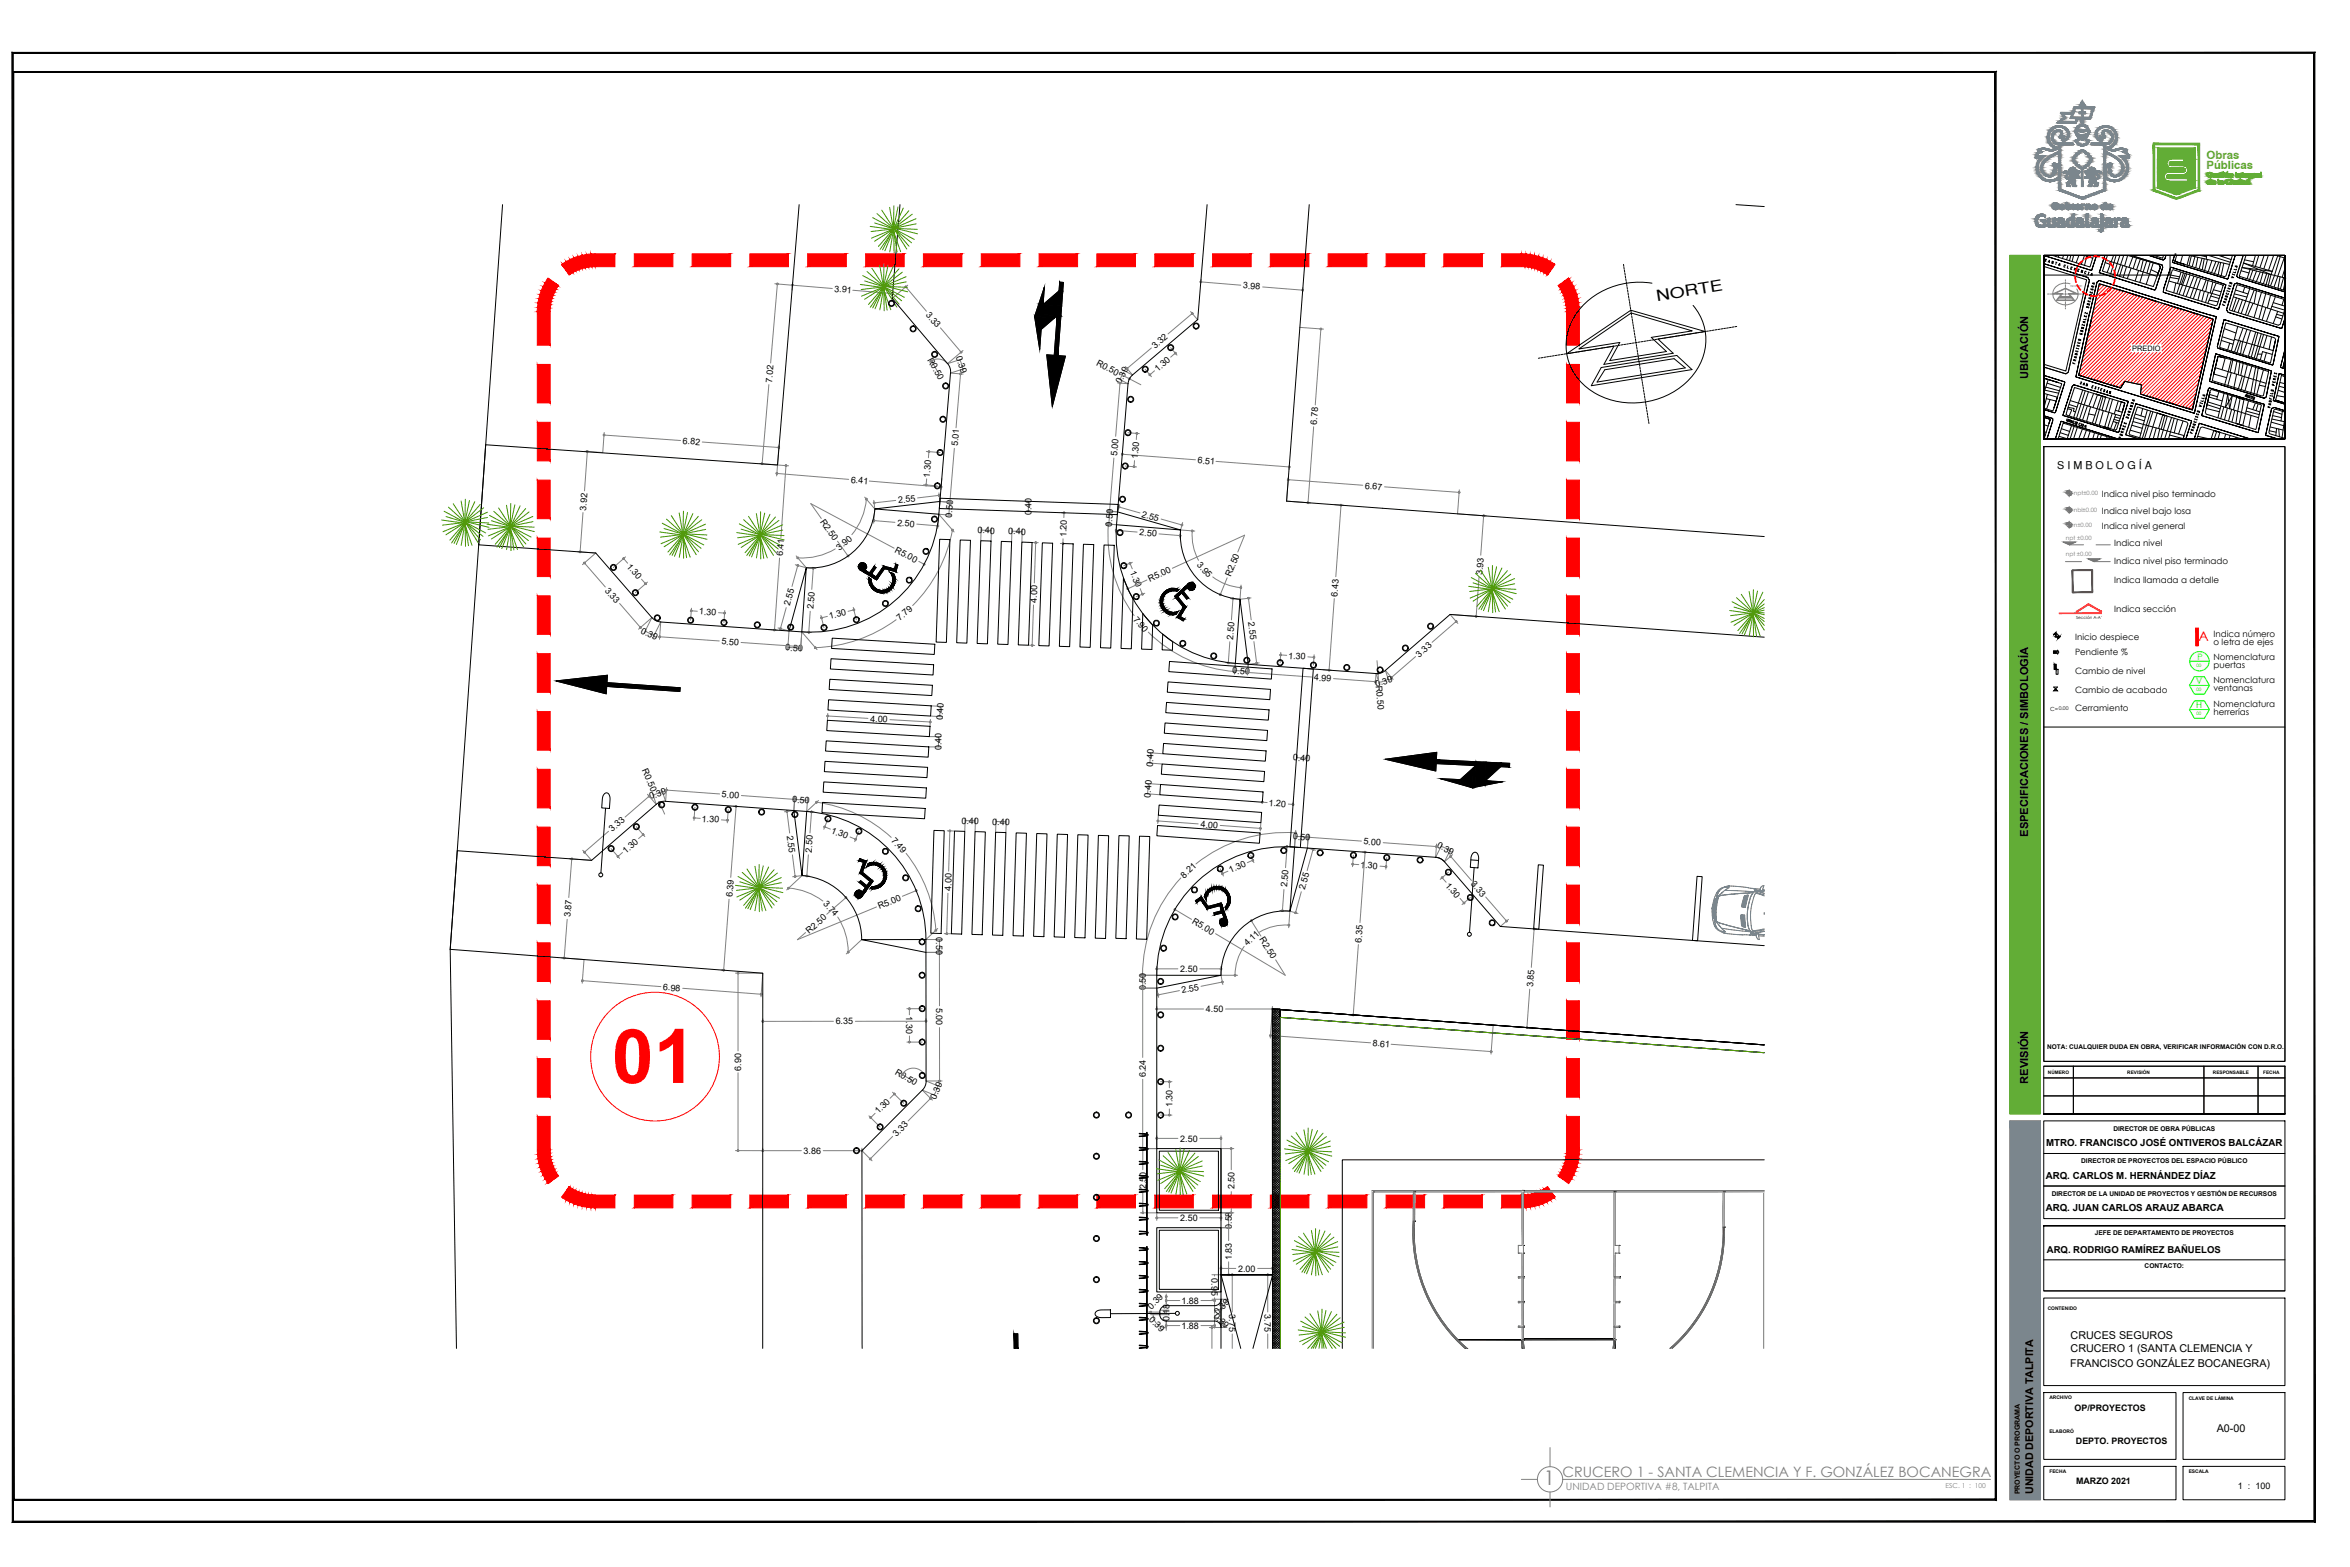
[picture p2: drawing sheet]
<svg xmlns="http://www.w3.org/2000/svg" width="914mm" height="610mm" viewBox="0 0 914 610" stroke-linecap="round" stroke-linejoin="round" font-family="sans-serif">
<defs><g id="words">
<text font-size="29.3" fill="#f00" x="238.1" y="421.3">01</text>
<text font-size="7.8" fill="#808080" x="600.7" y="577.9">1</text>
<text font-size="5.8" x="644.9" y="117" transform="rotate(-9 644.9 117)">N O R TE</text>
<text font-size="5.6" fill="#808080" x="608" y="574.4">CRUCERO 1 - SANTA CLEMENCIA Y F. GONZÁLEZ BOCANEGRA</text>
<text font-size="5.4" fill="#f00" x="855.5" y="249.5">A</text>
<g font-size="4.4" fill="#62ad36">
<text x="858.6" y="61.7">Obras</text>
<text x="858.6" y="65.6">Públicas</text>
</g>
<g font-size="4.3">
<text x="789.2" y="147.3" transform="rotate(-90 789.2 147.3)">UBICACIÓN</text>
<text x="789.2" y="325.5" transform="rotate(-90 789.2 325.5)">ESPECIFICACIONES / SIMBOLOGÍA</text>
<text x="789.1" y="421.5" transform="rotate(-90 789.1 421.5)">REVISIÓN</text>
</g>
<g font-size="4.2">
<text x="800.5" y="182.6">S I M B O L O G Í A</text>
<text x="805.7" y="521">CRUCES SEGUROS</text>
<text x="805.7" y="526">CRUCERO 1 (SANTA CLEMENCIA Y</text>
<text x="805.5" y="531.8">FRANCISCO GONZÁLEZ BOCANEGRA)</text>
<text x="862.6" y="557.1">A0-00</text>
<text x="791.1" y="581.2" transform="rotate(-90 791.1 581.2)">UNIDAD DEPORTIVA TALPITA</text>
</g>
<text font-size="3.9" fill="#808080" x="609.3" y="579.5">UNIDAD DEPORTIVA #8, TALPITA</text>
<g font-size="3.8">
<text x="796.1" y="445.9">MTRO. FRANCISCO JOSÉ ONTIVEROS BALCÁZAR</text>
<text x="796" y="458.6">ARQ. CARLOS M. HERNÁNDEZ DÍAZ</text>
<text x="796" y="471.3">ARQ. JUAN CARLOS ARAUZ ABARCA</text>
</g>
<text font-size="3.7" x="796.5" y="487.5">ARQ. RODRIGO RAMÍREZ BAÑUELOS</text>
<g font-size="3.5">
<text x="324.6" y="113.5" transform="rotate(5 324.6 113.5)">3.91</text>
<text x="483.6" y="112.2" transform="rotate(4 483.6 112.2)">3.98</text>
<text x="360.1" y="122.5" transform="rotate(50 360.1 122.5)">3.33</text>
<text x="449.4" y="135.8" transform="rotate(-40 449.4 135.8)">3.32</text>
<text x="360.8" y="139.9" transform="rotate(61 360.8 139.9)">R0.50</text>
<text x="372" y="138.9" transform="rotate(72 372 138.9)">0.39</text>
<text x="426.4" y="141.9" transform="rotate(28 426.4 141.9)">R0.50</text>
<text x="300.5" y="148.9" transform="rotate(-85 300.5 148.9)">7.02</text>
<text x="436.1" y="149.5" transform="rotate(-63 436.1 149.5)">0.39</text>
<text x="450.5" y="144.8" transform="rotate(-40 450.5 144.8)">1.30</text>
<text x="512.4" y="165.2" transform="rotate(-86 512.4 165.2)">6.78</text>
<text x="265.6" y="172.7" transform="rotate(4 265.6 172.7)">6.82</text>
<text x="372.7" y="173.6" transform="rotate(-85 372.7 173.6)">5.01</text>
<text x="434.7" y="177.4" transform="rotate(-86 434.7 177.4)">5.00</text>
<text x="442.7" y="178.7" transform="rotate(-85 442.7 178.7)">1.30</text>
<text x="361.8" y="185.8" transform="rotate(-86 361.8 185.8)">1.30</text>
<text x="465.9" y="180.2" transform="rotate(4 465.9 180.2)">6.51</text>
<text x="331" y="187.8" transform="rotate(5 331 187.8)">6.41</text>
<text x="531" y="190.1" transform="rotate(4 531 190.1)">6.67</text>
<text x="349.6" y="195.8" transform="rotate(-7 349.6 195.8)">2.55</text>
<text x="228.1" y="198.6" transform="rotate(-86 228.1 198.6)">3.92</text>
<text x="319" y="203" transform="rotate(55 319 203)">R2.50</text>
<text x="370.3" y="201.4" transform="rotate(-85 370.3 201.4)">0.50</text>
<text x="401.4" y="200.4" transform="rotate(-90 401.4 200.4)">0.40</text>
<text x="444.1" y="201" transform="rotate(16 444.1 201)">2.55</text>
<text x="349" y="204.5" transform="rotate(5 349 204.5)">2.50</text>
<text x="380.3" y="207.4" transform="rotate(2 380.3 207.4)">0.40</text>
<text x="392.3" y="207.8" transform="rotate(2 392.3 207.8)">0.40</text>
<text x="414.9" y="209" transform="rotate(-88 414.9 209)">1.20</text>
<text x="432.6" y="204.9" transform="rotate(-85 432.6 204.9)">0.50</text>
<text x="443.3" y="208.3" transform="rotate(4 443.3 208.3)">2.50</text>
<text x="326.7" y="214.2" transform="rotate(-41 326.7 214.2)">3.90</text>
<text x="348" y="214.7" transform="rotate(28 348 214.7)">R5.00</text>
<text x="243.7" y="220.4" transform="rotate(49 243.7 220.4)">1.30</text>
<text x="304.6" y="216.3" transform="rotate(-86 304.6 216.3)">6.41</text>
<text x="465.6" y="219.7" transform="rotate(49 465.6 219.7)">3.95</text>
<text x="439.6" y="222.4" transform="rotate(68 439.6 222.4)">1.30</text>
<text x="447.4" y="226.4" transform="rotate(-25 447.4 226.4)">R5.00</text>
<text x="478.9" y="224.6" transform="rotate(-68 478.9 224.6)">R2.50</text>
<text x="576.8" y="223.7" transform="rotate(-86 576.8 223.7)">3.93</text>
<text x="235.2" y="229.8" transform="rotate(49 235.2 229.8)">3.33</text>
<text x="520.5" y="232.1" transform="rotate(-86 520.5 232.1)">6.43</text>
<text x="271.9" y="239" transform="rotate(4 271.9 239)">1.30</text>
<text x="307.4" y="235.9" transform="rotate(-75 307.4 235.9)">2.55</text>
<text x="316.6" y="237" transform="rotate(-86 316.6 237)">2.50</text>
<text x="403.4" y="234.4" transform="rotate(-88 403.4 234.4)">4.00</text>
<text x="322.9" y="240.9" transform="rotate(-14 322.9 240.9)">1.30</text>
<text x="350.2" y="241.6" transform="rotate(-41 350.2 241.6)">7.79</text>
<text x="440.8" y="241" transform="rotate(49 440.8 241)">7.90</text>
<text x="485.7" y="242.2" transform="rotate(83 485.7 242.2)">2.55</text>
<text x="249.1" y="246.1" transform="rotate(26 249.1 246.1)">0.39</text>
<text x="280.7" y="250.7" transform="rotate(4 280.7 250.7)">5.50</text>
<text x="479.8" y="248.8" transform="rotate(-86 479.8 248.8)">2.50</text>
<text x="305.6" y="253" transform="rotate(4 305.6 253)">0.50</text>
<text x="501.2" y="256.2" transform="rotate(4 501.2 256.2)">1.30</text>
<text x="552.3" y="255.8" transform="rotate(-41 552.3 255.8)">3.33</text>
<text x="479.5" y="262" transform="rotate(4 479.5 262)">0.50</text>
<text x="511.2" y="264.7" transform="rotate(4 511.2 264.7)">4.99</text>
<text x="535.4" y="266.8" transform="rotate(85 535.4 266.8)">R0.50</text>
<text x="535.6" y="267.3" transform="rotate(-18 535.6 267.3)">0.39</text>
<text x="338.6" y="280.7" transform="rotate(3 338.6 280.7)">4.00</text>
<text x="366.8" y="280.2" transform="rotate(-87 366.8 280.2)">0.40</text>
<text x="366.4" y="291.9" transform="rotate(-90 366.4 291.9)">0.40</text>
<text x="249.7" y="299.7" transform="rotate(66 249.7 299.7)">R0.50</text>
<text x="448.5" y="298.3" transform="rotate(-86 448.5 298.3)">0.40</text>
<text x="503" y="295.8" transform="rotate(4 503 295.8)">0.40</text>
<text x="253.1" y="310.9" transform="rotate(-18 253.1 310.9)">0.39</text>
<text x="280.8" y="310.2" transform="rotate(4 280.8 310.2)">5.00</text>
<text x="447.7" y="310.3" transform="rotate(-86 447.7 310.3)">0.40</text>
<text x="308.2" y="312.1" transform="rotate(4 308.2 312.1)">0.50</text>
<text x="493.6" y="313.5" transform="rotate(4 493.6 313.5)">1.20</text>
<text x="238.3" y="323.8" transform="rotate(-41 238.3 323.8)">3.33</text>
<text x="273" y="319.6" transform="rotate(4 273 319.6)">1.30</text>
<text x="323.2" y="323.9" transform="rotate(22 323.2 323.9)">1.30</text>
<text x="374.1" y="320.4" transform="rotate(2 374.1 320.4)">0.40</text>
<text x="386.1" y="320.8" transform="rotate(2 386.1 320.8)">0.40</text>
<text x="467.1" y="321.8" transform="rotate(4 467.1 321.8)">4.00</text>
<text x="306.2" y="325.1" transform="rotate(83 306.2 325.1)">2.55</text>
<text x="346.6" y="327.1" transform="rotate(47 346.6 327.1)">7.49</text>
<text x="503.1" y="326.5" transform="rotate(4 503.1 326.5)">0.50</text>
<text x="530.5" y="328.5" transform="rotate(4 530.5 328.5)">5.00</text>
<text x="559" y="329.6" transform="rotate(27 559 329.6)">0.39</text>
<text x="243.5" y="332.2" transform="rotate(-41 243.5 332.2)">1.30</text>
<text x="315.9" y="331.7" transform="rotate(-86 315.9 331.7)">2.50</text>
<text x="460.8" y="341.8" transform="rotate(-43 460.8 341.8)">8.21</text>
<text x="478.8" y="339.8" transform="rotate(-24 478.8 339.8)">1.30</text>
<text x="529.2" y="337.6" transform="rotate(4 529.2 337.6)">1.30</text>
<text x="370.1" y="346.6" transform="rotate(-88 370.1 346.6)">4.00</text>
<text x="500.9" y="345.2" transform="rotate(-86 500.9 345.2)">2.50</text>
<text x="507.8" y="346.4" transform="rotate(-75 507.8 346.4)">2.55</text>
<text x="562.2" y="344.5" transform="rotate(49 562.2 344.5)">1.30</text>
<text x="572.2" y="344" transform="rotate(49 572.2 344)">3.33</text>
<text x="285" y="349" transform="rotate(-86 285 349)">6.39</text>
<text x="320.1" y="351.8" transform="rotate(47 320.1 351.8)">3.74</text>
<text x="342.2" y="353.7" transform="rotate(-22 342.2 353.7)">R5.00</text>
<text x="222" y="356.9" transform="rotate(-86 222 356.9)">3.87</text>
<text x="463.6" y="359.1" transform="rotate(31 463.6 359.1)">R5.00</text>
<text x="314.8" y="363.3" transform="rotate(-41 314.8 363.3)">R2.50</text>
<text x="364.3" y="364.6" transform="rotate(90 364.3 364.6)">0.50</text>
<text x="489.9" y="365.4" transform="rotate(58 489.9 365.4)">R2.50</text>
<text x="485.4" y="368.1" transform="rotate(-43 485.4 368.1)">4.11</text>
<text x="529.8" y="366.7" transform="rotate(-86 529.8 366.7)">6.35</text>
<text x="459.2" y="378.2">2.50</text>
<text x="257.9" y="385.1" transform="rotate(4 257.9 385.1)">6.98</text>
<text x="445.9" y="385.3" transform="rotate(-90 445.9 385.3)">0.50</text>
<text x="460" y="386.4" transform="rotate(-11 460 386.4)">2.55</text>
<text x="596.5" y="384.1" transform="rotate(-86 596.5 384.1)">3.85</text>
<text x="352.6" y="395.4" transform="rotate(90 352.6 395.4)">1.30</text>
<text x="364.3" y="392.1" transform="rotate(90 364.3 392.1)">5.00</text>
<text x="469.3" y="393.8">4.50</text>
<text x="325.2" y="398.5">6.35</text>
<text x="534.1" y="407" transform="rotate(4 534.1 407)">8.61</text>
<text x="288.4" y="416.5" transform="rotate(-90 288.4 416.5)">6.90</text>
<text x="348" y="417.6" transform="rotate(31 348 417.6)">R0.50</text>
<text x="445.9" y="419" transform="rotate(-90 445.9 419)">6.24</text>
<text x="364.2" y="427.9" transform="rotate(-68 364.2 427.9)">0.39</text>
<text x="456.3" y="430.8" transform="rotate(-90 456.3 430.8)">1.30</text>
<text x="341.8" y="433.6" transform="rotate(-45 341.8 433.6)">1.30</text>
<text x="348.8" y="442.4" transform="rotate(-45 348.8 442.4)">3.33</text>
<text x="312.7" y="448.9">3.86</text>
<text x="459.2" y="444.1">2.50</text>
<text x="445.9" y="462.7" transform="rotate(-90 445.9 462.7)">2.50</text>
<text x="480.3" y="462.7" transform="rotate(-90 480.3 462.7)">2.50</text>
<text x="459.2" y="475">2.50</text>
<text x="479.3" y="478.1" transform="rotate(-90 479.3 478.1)">0.58</text>
<text x="479.3" y="490.3" transform="rotate(-90 479.3 490.3)">1.83</text>
<text x="471.3" y="497.3" transform="rotate(90 471.3 497.3)">0.95</text>
<text x="481.8" y="494.7">2.00</text>
<text x="448" y="509.4" transform="rotate(-45 448 509.4)">0.39</text>
<text x="459.7" y="507.2">1.88</text>
<text x="446.9" y="513.5" transform="rotate(45 446.9 513.5)">0.39</text>
<text x="455" y="514" transform="rotate(-90 455 514)">0.18</text>
<text x="472" y="512.2" transform="rotate(45 472 512.2)">0.39</text>
<text x="473.8" y="511.5" transform="rotate(-44 473.8 511.5)">0.39</text>
<text x="478.3" y="511.3" transform="rotate(90 478.3 511.3)">3.75</text>
<text x="492" y="511.3" transform="rotate(90 492 511.3)">3.75</text>
<text x="459.7" y="516.9">1.88</text>
<text x="807.2" y="548.9">OP/PROYECTOS</text>
<text x="807.8" y="561.9">DEPTO. PROYECTOS</text>
<text x="807.8" y="577.5">MARZO 2021</text>
<text x="870.8" y="579.4">1 : 100</text>
</g>
<g font-size="3.4">
<text x="817.8" y="193.3">Indica nivel piso terminado</text>
<text x="817.8" y="199.9">Indica nivel bajo losa</text>
<text x="817.8" y="205.7">Indica nivel general</text>
<text x="822.6" y="212.5">Indica nivel</text>
<text x="822.6" y="219.4">Indica nivel piso terminado</text>
<text x="822.6" y="227">Indica llamada a detalle</text>
<text x="822.6" y="238.2">Indica sección</text>
<text x="807.4" y="249">Inicio despiece</text>
<text x="861.3" y="247.7">Indica número</text>
<text x="861.3" y="250.8">o letra de ejes</text>
<text x="807.4" y="254.9">Pendiente %</text>
<text x="861.3" y="256.7">Nomenclatura</text>
<text x="807.4" y="262.2">Cambio de nivel</text>
<text x="861.3" y="259.9">puertas</text>
<text x="807.4" y="269.6">Cambio de acabado</text>
<text x="861.3" y="265.8">Nomenclatura</text>
<text x="861.3" y="269">ventanas</text>
<text x="861.3" y="275.2">Nomenclatura</text>
<text x="807.4" y="276.6">Cerramiento</text>
<text x="861.3" y="278.3">herrerías</text>
</g>
<g font-size="3.4" fill="#0f0">
<text x="855.1" y="256.8">P</text>
<text x="854.6" y="266.3">V</text>
<text x="854.6" y="275.6">H</text>
</g>
<text font-size="2.9" x="829.6" y="136.6">PREDIO</text>
<text font-size="2.7" x="785.9" y="581.4" transform="rotate(-90 785.9 581.4)">PROYECTO O PROGRAMA</text>
<g font-size="2.6">
<text x="822.3" y="440">DIRECTOR DE OBRA PÚBLICAS</text>
<text x="809.8" y="452.6">DIRECTOR DE PROYECTOS DEL ESPACIO PÚBLICO</text>
<text x="798.3" y="465.1">DIRECTOR DE LA UNIDAD DE PROYECTOS Y GESTIÓN DE RECURSOS</text>
<text x="815.1" y="480.6">JEFE DE DEPARTAMENTO DE PROYECTOS</text>
<text x="834.5" y="493.2">CONTACTO:</text>
</g>
<text font-size="2.6" fill="#808080" x="757.1" y="578.7">ESC. 1 : 100</text>
<text font-size="2.5" x="796.5" y="408">NOTA: CUALQUIER DUDA EN OBRA, VERIFICAR INFORMACIÓN CON D.R.O.</text>
<g font-size="2.3" fill="#767676">
<text x="806.9" y="192.7">npt±0.00</text>
<text x="806.9" y="199.3">nbl±0.00</text>
<text x="803.8" y="209.9">npt ±0.00</text>
<text x="806.9" y="205">n±0.00</text>
<text x="803.8" y="216.5">npt ±0.00</text>
</g>
<text font-size="2.2" x="797.8" y="276.5">C=0.00</text>
<g font-size="1.9">
<text x="796.8" y="509.8">CONTENIDO</text>
<text x="797.4" y="544.3">ARCHIVO</text>
<text x="851.6" y="544.8">CLAVE DE LÁMINA</text>
<text x="797.4" y="557.3">ELABORÓ</text>
<text x="797.4" y="573">FECHA</text>
<text x="851.6" y="573">ESCALA</text>
</g>
<g font-size="1.8" fill="#0f0">
<text x="854.7" y="259.3">00</text>
<text x="854.7" y="269">00</text>
<text x="854.7" y="278.3">00</text>
</g>
<g font-size="1.8">
<text x="796.9" y="417.7">NÚMERO</text>
<text x="827.8" y="417.7">REVISIÓN</text>
<text x="861.1" y="417.7">RESPONSABLE</text>
<text x="880.6" y="417.7">FECHA</text>
</g>
<text font-size="1.6" x="807.8" y="240.9">Sección A-A'</text>
<text font-size="1.1" fill="#808080" x="805.6" y="111.7">NORTE</text>
</g></defs>
<!-- layer: A-Cotas -->
<g fill="none" stroke="#808080" stroke-width=".39">
<path d="M301.5 110.4l7 .6M302.5 110.4l-2.6 30.8M308.4 110.9l15.5 1.3M308.4 109.9l-.2 3M331.8 112.9l15.5 1.3M352.4 111.6l8.1 9.5M353.2 110.9l-6 5.2 .2-2.9M467.3 108.7v1l15.5 1.2M491.3 111.6l15.6 1.3 .1-1M365.9 127.5l8.1 9.5M373.4 139.9l1.2 3.7M374.3 139.7l-5.6 1.8"/>
<path d="M374.7 136.3l-6 5.2M448 135.4l-9.5 8M455.5 135.3l2.5 2.9M457.3 137.4l-1.8 1.5M463.3 121.2l2.7 3.2M463.9 121.9l-9.4 8M505.7 127.3l9.3 .7M514 128l-2.2 29.5M299.2 149.6l-2.7 30.8M361.6 140.9a5 5 0 0 1 7.1 .5M362.4 140.3l2.5 4.4M373.7 145.4l-1.7 21"/>
<path d="M375.5 143.3l-5.7 1.8 4.9 .4M435 147.3l3.9 2-4.1-.4M435.8 149l-1.7 20.7M435.9 145.5l8 4.2M437.7 144.3l-1.1 1.6-.7 1.8M437.9 142.6l2.8 3.3-4-2M445.6 143.7l2.4 2.9M449.2 144.3l-1.8 1.5M228.5 175.6l-1.1 15.4M235 169.2l29.8 2.2M235.1 168.2l-.6 7.9-7-.5M273.2 172l29.8 2.1"/>
<path d="M303.1 173.1l-.6 7.8M360.4 175.6l5.4 .5M361.4 175.7l-.1 2.4M371.3 174.4l-2.1 26M433.4 178.2l-1.7 20.7M436.8 175.7l-.1 1 28.5 2.2M438.9 168.3l4.4 .4M441.4 179.2l-.1 2.4M442.3 168.6l-.2 2.4M473.2 179.5l28.5 2.1-.1 1M511.2 166l-2.2 29.6M226.8 199.4l-1.1 15.3"/>
<path d="M295.5 180.3l7 .6M302.3 184.2l27.9 2.3M302.5 180.9l4.3 .3M302.5 180.9l-.3 4.3M305.8 181.1l-1.9 28M336.4 193.4l4 4.6M337.1 194.1a25 25 0 0 1-5.6 13.9M338.2 187.1l28 2.4M340 194.6l.4 3.4M340.4 198l-.5 5.5M348.5 194.7l-8.4 .9M359.4 188.6l5.3 .4"/>
<path d="M360.6 186.3l-.2 2.4M365.3 191.7l.4 3.4 4.9 .4M365.4 192.7l-8.4 1M366.5 186.2l-.4 4.3M399.1 195h1v4h-1M413 199.5h1v1.9M430.7 198.8l4.2 .3M430.9 198.8l4 .3M431.9 198.9l-.4 5M435.4 197.2l8.2 2.3M435.7 196.3l-.8 2.8M437.8 181.3l4.5 .3"/>
<path d="M501.2 186.6l29.1 2.2M501.3 185.6l-.7 9.4 9.4 .6M519.3 196.3l3.5 .3M521.8 196.5l-2 27.9M538.7 189.4l29.1 2.2M567.8 190.6l-.7 9.3 11.2 .8M224.8 214.6l7 .5M227.4 219l8.1 9.4M231.8 215.1l-5.2 4.6M242.7 217.3l1.5 1.8M243.4 216.6l-4.7 4.2M303.3 217.1l-1.9 28"/>
<path d="M309.5 219.7l4.2 1.2M309.8 216.3l3.9 4.6M310.4 220l-2.2 8.1M319.6 201.7l-4.1-5.8 32.4 17.4M325 213.5a25 25 0 0 1-14.6 3.5M325.9 210.5l4.1 5.8M340 202.5l8.2 .7M356.7 203.9l8.2 .7M357.5 218.4l2.1 1.1M365.3 200l-.5 5.6M365.3 200l5.9 7M365.3 200l4.9 .5"/>
<path d="M370.6 206.2a56.1 56.1 0 0 1-15.5 29.4M381.7 206.2l4 .2M381.8 205.2l-.2 5.2M385.8 205.4l-.2 5.1M393.7 206.6l4 .2M393.8 205.6l-.2 5.2M397.8 205.8l-.2 5.1M401.6 211l2.4 .1M403 211.1l-.5 15.7M413.6 209.6v1.9l-1-.1M430.3 203.8l4.2 .3-.3 3.2M431.3 203.9a53.2 53.2 0 0 0 10 35.6"/>
<path d="M434.3 206.3l8.2 .7M439.7 219.1l.9 2.2M440.6 218.8l-3.3 1.3M451 207.7l8.2 .7M451.8 201.9l8.1 2.3M459.4 206.2l5.5 .4M459.4 206.2l-.3 3.2M460.2 203.3l-.8 2.9M463.9 206.5a20.4 20.4 0 0 0 2.4 11.5M481.6 214.7l2.7-6.5-28.1 12.9M577.3 200.6l-1.1 15.4M241.1 234.8l8.1 9.3"/>
<path d="M249.6 225.3l1.6 1.8M251.9 226.4l-4.7 4.2M269 237.6l2.3 .2M269.1 236.6l-.4 4.7M279.6 238.4l2.4 .1M282 237.5l-.3 4.7M305.9 236.4l-2.2 8.2M313.7 220.9l3.7 .2M315.3 237.8l-.6 8.2M316.5 221.1l-.6 8.2M319.4 239.4l1.2 4.8M321.9 239.8l-2.2 .6"/>
<path d="M332 236.3l1.2 4.8M332.3 237.3l-2.3 .5M402.1 235.4l-.5 15.7M443.6 229l.9 2.2M445.4 230.8l-3.3 1.3M446.3 225.6l-7.4 3.4M471.9 224.4a20.4 20.4 0 0 0 10.9 4.2M477.5 224.8l-2.7 6.5M478.8 232.9l3.7 .2M479.8 232.9l-.6 8.3M482.9 227.6l-.4 5.5M485.8 232.7l1 8.4"/>
<path d="M486.8 232.6l-4.3 .5M519.2 232.9l-2.1 27.8M575.4 239.9l-11.2-.9 3.1 3.5M575.5 224.4l-1.1 15.4M248.5 244.8l5.2-4.5-3.1 6M251.1 245.4l3.4 1.7M254.1 248.1l3-6.1-.5 6.7M256.7 247.7l23.2 1.6M288.4 249.9l23.2 1.7M298.1 244.8l4.3 .4M302.7 244.3l4.3 1.2-.5 7.3M306.5 251.8l5 .4"/>
<path d="M312 245.8l5.9 6.9M312 245.8l-.5 7.4M312 245.8l3.7 .3M348.7 241.1a56.1 56.1 0 0 1-31.4 10.8M400.2 251l2.4 .1M446.8 245.9a53.2 53.2 0 0 0 33.7 15.3M476.9 257.8l3.8 .3-.3 4.2M478.5 249.7l-.6 8.2M487.9 249.6l1.1 8.4M490 257.9l-4.3 .5-.3 4.2M498.3 254.8l2.4 .1M498.4 253.8l-.3 4"/>
<path d="M508.9 255.5l2.4 .2M511.3 254.7l-.2 4.1M535.8 257l.7 9M550.8 255.4l-9.4 8.2M566.6 241.8l-9.4 8.1M322 278.5l15.7 1M322.1 277.5l-.2 2.7M346.3 280l15.7 .9M362 279.9l-.1 2.7M362.1 278.6l4.6 .2M362.3 274.6l4.6 .2M365.9 274.8l-.2 4"/>
<path d="M480.5 260.8l5 .4M485.4 261.6l24.9 1.8M514.7 260.5l3.4 .3M518.9 264l16.3 1.2M535.1 266.2l.3-4.2 1.5 4.4M540.2 264.2l-1.7 .8-1.9 .4M542.1 264.3l-3.1-3.5 1.5 4.4M361.4 290.6h4.8M361.4 286.6h4.8M365.2 286.6v4M446.4 296.8l5.8 .4M446.7 292.8l5.7 .4"/>
<path d="M447.7 292.9l-.3 4M504.6 293.7l-.1 1 4 .3 .1-1M252.6 309.7l-9.4 8.2M253.9 308.5l1.4 4.4-3.4-3.9M256.6 312.1l2 4.6M257.8 308.2l-1.8 .4-1.8 .8M259.3 307.4l20.7 1.5M259.4 306.4l-.4 5.3-1.5-4.4M270.1 318.2l2.4 .2M270.4 314.1l-.4 5.1M280.7 319l2.4 .1M283.4 315l-.4 5.1"/>
<path d="M285.4 313.6l1 .1-2.1 27.6M288.5 309.5l25.7 1.8M306.2 315.7l1.1 8.4M309.3 310l-.4 5.3-3.7 .5M313.9 315.7l2.9 .2M314.3 310.3l-.4 5.4M315.8 315.8l-.6 8.2M317.8 312.1a54 54 0 0 1 29 13.7M318.5 311.4l-4.6 4.3M322.2 318.5l-1.7 4.1M375.5 319.2l4 .1M375.6 318.2l-.2 5.2"/>
<path d="M379.6 318.3l-.2 5.2M387.5 319.6l4 .1M387.6 318.6l-.2 5.2M391.6 318.7l-.2 5.2M445.5 308.7l5.8 .5M445.8 304.8l5.8 .4M446.8 304.8l-.3 4M450.5 319.4l15.7 1.1M450.7 317.1l-.2 3.3M491.2 311.1v1l1.9 .1M503.2 312l-.1 1-1.8-.2M222.5 334.1l-1.2 15.1"/>
<path d="M226.8 330.8l3.4 3.9-8.7-.7M236.8 323.4l-9.4 8.1M237.8 330.1l3.3 3.9M242.2 331.6l-1.8 1.6M247.6 321.6l3.3 3.9M250.2 324.7l-1.7 1.5M308.3 332.5l1.1 8.5M314.5 332.5l-.5 8.3M320.9 321.7l2.2 .8M330.8 325.6l2.1 .9M334.2 323.4l-1.6 4M352.6 332a54 54 0 0 1 11.6 29.9"/>
<path d="M368.6 323.2l2.8 .1M369.6 323.2l-.5 15.7M474.8 321.1l15.6 1.2M474.8 338l1.2 2.8M477.8 338.9l-2.2 1M486.7 332.8l1.2 2.8M487.5 334.6l-2.2 1M490.6 320l-.2 3.3M500.8 329.3l-.6 8.2M504 325.3l25.7 1.9M504.1 324a55.5 55.5 0 0 0-38.8 12.1M504.2 323l-.5 6.5-3.9-.2"/>
<path d="M509.1 324.7l-.4 5.2 3.1 .9M510.9 330.5l-2.3 8.2M526.3 336.2l2.4 .2M526.6 332.7l-.3 4.5M530.2 331.5h1l-2 27.4M537 337l2.3 .1M538.2 327.8l20.7 1.5M539.6 333.6l-.4 4.5M559 328.3l-.4 5.2 2.6-5.1M560.7 329.3l3.5 1.7M563.6 339.3l-3.2 2.8M564.4 333.1l8.1 9.4"/>
<path d="M564.6 330.1l-2.6 5.1 3.2-2.7M220.7 357.6l-1.2 15.1M283.7 349.8l-2.1 27.6-1-.1M306.8 345.5a25 25 0 0 1 13.4 5M312.1 340.6l-6 5.6M312.1 340.6l-3.7 .5M312.1 340.6l2.9 .2M326 356.7a25 25 0 0 1 4 13.7M329.2 349.2l-7.5 6.5M341.1 352.8l-30.8 12.8 3.2-2.8M356.5 346.5l-5.4 2.2M368.8 347.5l-.4 15.7"/>
<path d="M457.1 353.8l6.5 3.9M459.5 341.6a55.5 55.5 0 0 0-14.9 37.8M486.9 358.2l3.7 6M498 354.2l3.9 .3M499.6 346l-.6 8.3M501.5 359.9a19.5 19.5 0 0 0-11.4 2.7M501.9 354.5l-.5 6.4M501.9 354.5l3.2 .9M506.3 346.9l-2.2 8.2M561.1 341.4l1.6 1.8M568.1 349.5l1.6 1.8M572.1 349.2l-3.2 2.7"/>
<path d="M578.1 348.9l8.1 9.4M587 357.7l-3.2 2.7M218.5 372.6l8.8 .7-.8 9.2M286.2 378.6h10.6l-.7 9.2M287.2 378.6v30.2M335.3 365.5l-6 5.6M360.3 370.5h6.2M364.9 361.2l-4.6 4.3h6.2M365.5 365.5l.1 25.8M367.4 363.2l2.8 .1M444.6 379.4v32M450.1 375.9v3.5h-6.6"/>
<path d="M450.1 376.9h8.2M466.8 376.9h8.3M473 363.2l27.1 16.2-3.7-6M475.1 379.4h6.5M475.1 375.9v3.5M475.1 379.4l.7 3.6M484.1 368.2a19.5 19.5 0 0 0-3.5 11.2M528.6 367.4l-2 27.4-1-.1M597.9 361.4h-1l-1.1 14.9M226.6 381.5l30.6 2.3M265.7 384.5l30.5 2.3M296.8 396.3v1h27.5"/>
<path d="M352.8 392.4h6M353.8 392.4v2.4M360.3 396.3v1h-27.5M365.6 399.7v20.8M443.6 384.4h6.5l.7 3.6M450.1 391.5v1h18.2M458.9 385.4l-8.3 1.6M475.6 382l-8.3 1.7M476.9 392.5h18.2M495.1 391.5v1M495.1 392.5l-.8 11.3M581 398.8l-.8 11.3"/>
<path d="M595.2 384.8l-1.1 15h1M287.2 417.3v30.3M350.6 418.9a5 5 0 0 1 5.6-3.3 5 5 0 0 1 4.2 4.9M351 418l4.3 2.6M352.9 405.4h5.9M353.9 403v2.4M444.6 419.9l.1 35.1M494.3 402.8l39 2.9M541.3 406.2l39 2.9M338.1 434.1l4.3 4.3M340.5 433.1l-1.7 1.7M347.3 424.9l4.3 4.3"/>
<path d="M348 425.6l-1.7 1.7M362.1 427.3l-8.8 8.8M364.4 426.3l-5.5-2.2 3.9 3.9M364.9 422.4l-1.4 3.5M366.6 420.5h-6.3l5.5 2.3M451.6 433.8h4.4M451.6 420.8h4.4M455 420.8v2.4M455 431.4v2.4M286.2 447.6h10.6M296.8 446.6v1M296.8 447.6h15"/>
<path d="M320.3 447.6h15.1M335.4 447.6l3.9 4M335.4 446.6v1M347.3 442.1l-8.7 8.8M450.1 441.9v4.9h-6.5M450.1 442.9h8.2M466.8 442.9h8.3M475.1 441.9v4.9h5M479.1 446.8v8.2M443.7 471.8h6.4v3M444.7 463.6v8.2M450.1 473.8h8.2"/>
<path d="M466.8 473.8h8.3M475.1 477.6h4M478.1 471.8v10.8M479.1 463.6v8.2M480.1 471.8h-5v3M471.6 495.9h8.9M472.6 495.9v.5M475.1 492.4v3.5M475.1 493.4h5.7M478.1 490.9l-.1 5M479.5 495.9v14.5M489.4 493.4h5.7"/>
<path d="M493.3 495.9v14.5M495.1 492.4v3.5h-2.8M446.8 510.4h4.5M447.7 511.4h7.1M447.8 510.4h.1M448.7 511.4a5.1 5.1 0 0 0 5.1 5.1M451.3 509.7h3.5M453.8 503.4v4.5M453.8 509.7v1.7M453.8 513.9v3.7M453.8 505.9h5.3M453.8 515.7h5.3"/>
<path d="M453.8 504.4h.1M467.3 505.9h5.3M467.3 515.7h5.3M470.6 516.4h6.8M471.6 516.4v8.2M471.6 505.4h6.4M472.6 504.9v5.9M472.6 511.6v5.1M472.6 512.6a3.9 3.9 0 0 1 3.9 3.8M477 505.4a4.4 4.4 0 0 1-4.4 4.4M479.5 518.9v5.7M493.3 518.9v5.7"/>
</g>
<!-- layer: 0 -->
<g fill="#808080" stroke="#808080" stroke-width=".39">
<path d="M352.3 111.4l.1 .2zM352.2 111.6h.2zM352.3 111.8l.1-.2z"/>
<path d="M352.4 111.6v.3zM352.4 111.6h.3zM352.4 111.6h.3z"/>
<path d="M352.5 111.4l-.1 .2zM352.3 111.4l.1 .2z"/>
<path d="M374 137h.2zM374 137h.2zM374 136.8v.2z"/>
<path d="M373.8 136.8l.2 .2zM373.8 136.8l.2 .2zM373.7 137h.3z"/>
<path d="M373.8 137.2l.2-.2zM374 137l-.1 .3z"/>
<path d="M339.8 202.5h.2zM339.8 202.7l.2-.2zM340 202.5l.2 .2z"/>
<path d="M340 202.5l.2 .2zM340 202.5l.2-.1zM340 202.3v.2l.2-.1z"/>
<path d="M339.9 202.3l.1 .2zM339.9 202.3l.1 .2z"/>
<path d="M364.9 204.6h.3zM365 204.3l-.1 .3zM364.8 204.4l.1 .2z"/>
<path d="M364.8 204.4l.1 .2zM364.7 204.5l.2 .1zM364.8 204.7l.1-.1z"/>
<path d="M364.9 204.6v.2zM364.9 204.6h.3z"/>
<path d="M360.4 188.7l-.1 .2zM360.4 188.7h.2zM360.4 188.7l.2-.2z"/>
<path d="M360.4 188.4v.3zM360.2 188.5l.2 .2zM360.2 188.5l.2 .2z"/>
<path d="M360.1 188.6l.3 .1zM360.2 188.8l.2-.1z"/>
<path d="M361.3 175.5l.1 .2zM361.3 175.5l.1 .2zM361.2 175.7h.2z"/>
<path d="M361.3 175.9l.1-.2zM361.4 175.7v.3zM361.4 175.7h.3z"/>
<path d="M361.4 175.7h.3zM361.5 175.5l-.1 .2z"/>
<path d="M319.4 240.4h.3zM319.7 240.4v.2zM319.7 240.4v.2z"/>
<path d="M319.7 240.4l.2-.1zM319.8 240.1l-.1 .3zM319.6 240.1l.1 .3z"/>
<path d="M319.4 240.2l.3 .2zM319.4 240.2l.3 .2z"/>
<path d="M332.4 237l-.1 .3zM332.2 237l.1 .3zM332 237.1l.3 .2z"/>
<path d="M332 237.1l.3 .2zM332 237.3h.3zM332.3 237.3v.2z"/>
<path d="M332.3 237.3v.2zM332.3 237.3l.2-.1z"/>
<path d="M310.2 217h.2zM310.2 217.2l.2-.2zM310.4 217l.2 .2z"/>
<path d="M310.4 217l.2 .2zM310.4 217l.2-.1zM310.5 216.8l-.1 .2z"/>
<path d="M310.3 216.9l.1 .1zM310.3 216.9l.1 .1z"/>
<path d="M336.9 194l.2 .1zM336.9 194l.2 .1zM336.9 194.1h.2z"/>
<path d="M336.9 194.3l.2-.2zM337.1 194.1l.2 .3zM337.1 194.1l.2 .3z"/>
<path d="M337.1 194.1l.3 .1zM337.1 193.9v.2z"/>
<path d="M317 252h.3zM317.1 252.2l.2-.2zM317.3 252v.2z"/>
<path d="M317.3 252l.2-.1zM317.4 251.8l-.1 .2zM317.3 251.7v.3z"/>
<path d="M317.1 251.8l.2 .2zM317.1 251.8l.2 .2z"/>
<path d="M370.4 206l.2 .2zM370.4 206l.2 .2zM370.3 206.2h.3z"/>
<path d="M370.4 206.4l.2-.2zM370.6 206.2l-.1 .3zM370.6 206.2l.1 .2 .1-.2z"/>
<path d="M370.6 206.2h.2zM370.6 206v.2z"/>
<path d="M256.4 247.7h.3zM256.5 247.9l.2-.2zM256.7 247.7v.3z"/>
<path d="M256.7 247.7l.2 .1zM256.7 247.7l.2 .1zM256.7 247.5v.2z"/>
<path d="M256.5 247.5l.2 .2zM256.5 247.5l.2 .2z"/>
<path d="M311.6 251.6h.2zM311.6 251.3v.3zM311.4 251.4l.2 .2z"/>
<path d="M311.4 251.4l.2 .2zM311.3 251.6h.3zM311.6 251.6l-.2 .2z"/>
<path d="M311.6 251.6l.2 .2zM311.6 251.6l.2 .2z"/>
<path d="M227.2 218.8l.2 .2zM227.2 219h.2zM227.2 219.2l.2-.2z"/>
<path d="M227.4 219v.3zM227.4 219l.2 .2zM227.4 219l.2-.2z"/>
<path d="M227.4 218.8v.2zM227.2 218.8l.2 .2z"/>
<path d="M249.2 244.1l.2 .2zM249.2 244.1h.3zM249.2 243.9v.2z"/>
<path d="M249.1 243.9l.1 .2zM249.1 243.9l.1 .2zM249 244.1h.2z"/>
<path d="M249 244.3l.2-.2zM249.2 244.1l.2 .2z"/>
<path d="M369.6 195.4l.2 .2zM369.6 195.4l.2 .2zM369.6 195.4h.2z"/>
<path d="M369.6 195.1v.3zM369.4 195.2l.2 .2zM369.4 195.2l.2 .2z"/>
<path d="M369.3 195.4h.3zM369.4 195.5l.2-.1z"/>
<path d="M373.6 145.3l.1 .1zM373.6 145.3l.1 .1zM373.5 145.4h.2z"/>
<path d="M373.6 145.6l.1-.2zM373.7 145.4v.3zM373.7 145.4l.3 .1z"/>
<path d="M373.7 145.4l.3 .1zM373.7 145.2v.2z"/>
<path d="M362.3 140.1l.1 .2zM362.2 140.3h.2zM362.2 140.5l.2-.2z"/>
<path d="M362.4 140.3l.2 .3zM362.4 140.3l.3 .1zM362.4 140.3l.3 .1z"/>
<path d="M362.5 140.1l-.1 .2zM362.3 140.1l.1 .2z"/>
<path d="M305.7 180.9l.1 .2zM305.7 180.9l.1 .2zM305.6 181.1h.2z"/>
<path d="M305.6 181.3l.2-.2zM305.8 181.1v.3zM305.8 181.1h.3z"/>
<path d="M305.8 181.1h.3zM305.9 180.9l-.1 .2z"/>
<path d="M301.4 245.1l-.1 .2zM301.4 245.1h.2zM301.4 245.1h.2z"/>
<path d="M301.4 244.8v.3zM301.2 244.9l.2 .2zM301.2 244.9l.2 .2z"/>
<path d="M301.1 245.1h.3zM301.2 245.3l.2-.2z"/>
<path d="M302 184.1l.3 .1zM302.1 184.3l.2-.1zM302.3 184.2v.2z"/>
<path d="M302.3 184.2h.2zM302.3 184.2l.2-.2zM302.3 183.9v.3z"/>
<path d="M302.1 184l.2 .2zM302.1 184l.2 .2z"/>
<path d="M366.2 189.5h.2zM366.2 189.2v.3zM366 189.3l.2 .2z"/>
<path d="M366 189.3l.2 .2zM365.9 189.4l.3 .1zM366 189.6l.2-.1z"/>
<path d="M366.2 189.5v.2zM366.2 189.5h.2z"/>
<path d="M347.3 114.2l.2-.2zM347.3 113.9v.3zM347.2 114l.1 .2z"/>
<path d="M347.2 114l.1 .2zM347.1 114.2h.2zM347.1 114.4l.2-.2z"/>
<path d="M347.3 114.2v.2zM347.3 114.2h.3z"/>
<path d="M308.1 110.9h.3zM308.1 111.1l.3-.2zM308.4 110.9l-.1 .3z"/>
<path d="M308.4 110.9l.2 .1zM308.4 110.9l.2 .1zM308.4 110.7v.2z"/>
<path d="M308.2 110.8l.2 .1zM308.2 110.8l.2 .1z"/>
<path d="M436.5 176.7h.2zM436.5 176.9l.2-.2zM436.7 176.7v.3z"/>
<path d="M436.7 176.7h.3zM436.7 176.7h.3zM436.7 176.5v.2z"/>
<path d="M436.5 176.5l.2 .2zM436.5 176.5l.2 .2z"/>
<path d="M501.7 181.6l.2 .1zM501.7 181.4v.2zM501.5 181.5l.2 .1z"/>
<path d="M501.5 181.5l.2 .1zM501.4 181.6h.3zM501.7 181.6l-.2 .2z"/>
<path d="M501.7 181.6l-.1 .3zM501.7 181.6l.2 .1z"/>
<path d="M296.5 180.4v.2zM296.5 180.4h.3zM296.5 180.4h.3z"/>
<path d="M296.6 180.1l-.1 .3zM296.4 180.2l.1 .2zM296.4 180.2l.1 .2z"/>
<path d="M296.3 180.4h.2zM296.4 180.6l.1-.2z"/>
<path d="M302.3 110.3l.2 .1zM302.3 110.3l.2 .1zM302.2 110.4h.3z"/>
<path d="M302.3 110.6l.2-.2zM302.5 110.4l.1 .3zM302.5 110.4l.1 .3z"/>
<path d="M302.5 110.4l.2 .1zM302.5 110.2v.2z"/>
<path d="M234.8 169.2h.2zM234.8 169.4l.2-.2zM235 169.2v.3z"/>
<path d="M235 169.2l.3 .1zM235 169.2l.3 .1zM235 169v.2z"/>
<path d="M234.8 169.1l.2 .1zM234.8 169.1l.2 .1z"/>
<path d="M303 174.1h.3zM303 173.8v.3zM302.9 173.9l.1 .2z"/>
<path d="M302.9 173.9l.1 .2zM302.8 174.1h.2zM302.8 174.2l.2-.1z"/>
<path d="M303 174.1l.2 .2zM303 174.1l.2 .2z"/>
<path d="M225.7 214.7l.2 .2zM225.7 214.7l.2 .2zM225.7 214.7l.2-.2z"/>
<path d="M225.8 214.5l-.1 .2 .2-.2zM225.6 214.5l.1 .2zM225.6 214.5l.1 .2z"/>
<path d="M225.5 214.7h.2zM225.5 214.9l.2-.2z"/>
<path d="M228.4 175.4l.1 .2zM228.4 175.4l.1 .2zM228.3 175.6h.2z"/>
<path d="M228.3 175.8l.2-.2zM228.5 175.6l.2 .2zM228.5 175.6l.2 .2z"/>
<path d="M228.5 175.6h.3zM228.6 175.4l-.1 .2z"/>
<path d="M330 216.3l.1 .2zM330 216.3l.2 .1zM330 216v.3z"/>
<path d="M329.9 216.1l.1 .2zM329.9 216.1l.1 .2zM329.7 216.3h.3z"/>
<path d="M329.8 216.5l.2-.2zM330 216.3l.1 .2z"/>
<path d="M401.6 251.1v.2zM401.6 251.1h.3zM401.6 251.1l.2-.2z"/>
<path d="M401.6 250.8v.3zM401.4 250.9l.2 .2zM401.4 250.9l.2 .2z"/>
<path d="M401.4 251.1h.2zM401.4 251.2l.2-.1z"/>
<path d="M402.8 210.9l.2 .2zM402.8 210.9l.2 .2zM402.7 211.1h.3z"/>
<path d="M402.8 211.3l.2-.2zM403 211.1l.2 .2zM403 211.1l.2 .2z"/>
<path d="M403 211.1h.2zM403 210.8v.3z"/>
<path d="M413.6 211.5l.2 .1zM413.6 211.5l.2 .1zM413.6 211.5l.2-.2z"/>
<path d="M413.6 211.2v.3zM413.4 211.3l.2 .2zM413.4 211.3l.2 .2z"/>
<path d="M413.3 211.5h.3zM413.4 211.6l.2-.1z"/>
<path d="M413.8 199.3l.2 .2zM413.8 199.3l.2 .2zM413.8 199.5h.2z"/>
<path d="M413.8 199.7l.2-.2zM414 199.5v.2zM414 199.5h.3z"/>
<path d="M414.2 199.3l-.2 .2h.3zM414 199.2v.3z"/>
<path d="M321.8 278.5h.2zM321.9 278.7l.1-.2zM322 278.5v.3z"/>
<path d="M322 278.5h.3zM322 278.5h.3zM322 278.3v.2z"/>
<path d="M321.9 278.3l.1 .2zM321.9 278.3l.1 .2z"/>
<path d="M362 280.9h.2zM362 280.6v.3zM361.8 280.7l.2 .2z"/>
<path d="M361.8 280.7l.2 .2zM361.7 280.9h.3zM362 280.9l-.2 .2z"/>
<path d="M362 280.9v.2zM362 280.9h.2z"/>
<path d="M369.4 323l.2 .2zM369.4 323l.2 .2zM369.3 323.2h.3z"/>
<path d="M369.4 323.4l.2-.2zM369.6 323.2v.3zM369.6 323.2h.2z"/>
<path d="M369.8 323l-.2 .2zM369.6 323v.2z"/>
<path d="M368.4 363.2l.2 .2zM368.4 363.2l.2 .2zM368.4 363.2l.2-.2z"/>
<path d="M368.4 363v.2zM368.2 363l.2 .2zM368.2 363l.2 .2z"/>
<path d="M368.1 363.2h.3zM368.2 363.4l.2-.2z"/>
<path d="M450.3 319.3l.2 .1zM450.4 319.5l.1-.1zM450.5 319.4l.2 .1z"/>
<path d="M450.5 319.4l.2 .1zM450.5 319.4h.3zM450.6 319.1l-.1 .3z"/>
<path d="M450.4 319.2l.1 .2zM450.4 319.2l.1 .2z"/>
<path d="M490.4 322.3h.3zM490.5 322l-.1 .3zM490.3 322.1l.1 .2z"/>
<path d="M490.3 322.1l.1 .2zM490.2 322.2l.2 .1zM490.2 322.4l.2-.1z"/>
<path d="M490.4 322.3l.2 .2zM490.4 322.3l.2 .2z"/>
<path d="M490.9 312.1h.3zM491 312.2l.2-.1zM491.2 312.1v.2z"/>
<path d="M491.2 312.1h.2zM491.2 312.1l.2-.2zM491.2 311.8v.3z"/>
<path d="M491 311.9l.2 .2zM491 311.9l.2 .2z"/>
<path d="M503.1 313h.3zM503.2 312.7l-.1 .3zM503 312.8l.1 .2z"/>
<path d="M503 312.8l.1 .2zM502.9 312.9l.2 .1zM502.9 313.1l.2-.1z"/>
<path d="M503.1 313l.2 .1zM503.1 313l.2 .1z"/>
<path d="M431.1 203.7l.2 .2zM431.1 203.7l.2 .2zM431 203.9h.3z"/>
<path d="M431.1 204l.2-.1zM431.3 203.9l.2 .2zM431.3 203.9l.2 .2z"/>
<path d="M431.3 203.9h.2zM431.3 203.6v.3z"/>
<path d="M480.7 261.1l-.2 .2zM480.5 261v.3zM480.3 261.1l.2 .2z"/>
<path d="M480.3 261.1l.2 .2zM480.2 261.2l.3 .1zM480.3 261.4l.2-.1z"/>
<path d="M480.5 261.3l-.1 .2zM480.5 261.3h.2z"/>
<path d="M463.8 206.3l.1 .2zM463.8 206.3l.1 .2zM463.7 206.5h.2z"/>
<path d="M463.7 206.7l.2-.2zM463.9 206.5v.3zM463.9 206.5h.3z"/>
<path d="M464.1 206.4l-.2 .1zM463.9 206.3v.2z"/>
<path d="M482.8 228.6h.3zM482.8 228.4v.2zM482.7 228.4l.1 .2z"/>
<path d="M482.7 228.4l.1 .2zM482.6 228.6h.2zM482.6 228.8l.2-.2z"/>
<path d="M482.8 228.6v.3zM482.8 228.6h.3z"/>
<path d="M438.4 143.5l.1-.1zM438.5 143.4l.2 .2zM438.5 143.4l.2 .2z"/>
<path d="M438.5 143.4h.3zM438.6 143.1l-.1 .3zM438.4 143.2l.1 .2z"/>
<path d="M438.4 143.2l.1 .2zM438.3 143.3l.2 .1z"/>
<path d="M463.9 121.7v.2zM463.8 121.8l.1 .1zM463.8 121.8l.1 .1z"/>
<path d="M463.7 121.9h.2zM463.7 122.1l.2-.2zM463.9 121.9v.3z"/>
<path d="M463.9 121.9l.3 .1zM463.9 121.9l.3 .1z"/>
<path d="M431.7 198.9v.2zM431.7 198.9h.3zM431.7 198.9h.3z"/>
<path d="M431.7 198.6v.3zM431.5 198.7l.2 .2zM431.5 198.7l.2 .2z"/>
<path d="M431.5 198.9h.2zM431.5 199l.2-.1z"/>
<path d="M435.6 148.8l.2 .2zM435.6 148.8l.2 .2zM435.5 149h.3z"/>
<path d="M435.6 149.2l.2-.2zM435.8 149v.3zM435.8 149l.2 .1z"/>
<path d="M435.8 149l.2 .1zM435.8 148.8v.2z"/>
<path d="M434 206.3h.3zM434.1 206.5l.2-.2zM434.3 206.3v.3z"/>
<path d="M434.3 206.3l.2 .1zM434.3 206.3l.2 .1zM434.3 206.1v.2z"/>
<path d="M434.1 206.1l.2 .2zM434.1 206.1l.2 .2z"/>
<path d="M459.2 208.4h.2zM459.2 208.1v.3zM459 208.2l.2 .2z"/>
<path d="M459 208.2l.2 .2zM458.9 208.3l.3 .1zM459 208.5l.2-.1z"/>
<path d="M459.2 208.4v.2zM459.2 208.4h.2z"/>
<path d="M459.9 204.2l.3 .1zM460 204l-.1 .2zM459.8 204l.1 .2z"/>
<path d="M459.8 204l.1 .2zM459.7 204.2h.2zM459.7 204.4l.2-.2z"/>
<path d="M459.9 204.2v.3zM459.9 204.2l.3 .1z"/>
<path d="M435.2 197.1l.2 .1zM435.2 197.4l.2-.2zM435.4 197.2l.1 .3z"/>
<path d="M435.4 197.2l.3 .1zM435.4 197.2l.3 .1zM435.5 197l-.1 .2z"/>
<path d="M435.3 197l.1 .2zM435.2 197.1l.2 .1z"/>
<path d="M477.9 257.9l.2 .2zM477.9 257.9l.2 .2zM477.9 257.9h.3z"/>
<path d="M478 257.6l-.1 .3zM477.8 257.7l.1 .2zM477.8 257.7l.1 .2z"/>
<path d="M477.7 257.8l.2 .1zM477.8 258l.1-.1z"/>
<path d="M479.6 232.8l.2 .1zM479.6 232.8l.2 .1zM479.5 232.9h.3z"/>
<path d="M479.6 233.1l.2-.2zM479.8 232.9l-.1 .3zM479.8 232.9h.2z"/>
<path d="M479.9 232.8l-.1 .1zM479.8 232.7v.2z"/>
<path d="M485.6 232.6l.2 .1zM485.6 232.6l.2 .1zM485.5 232.8l.3-.1z"/>
<path d="M485.8 232.7v.3zM485.8 232.7l.2 .2zM485.8 232.7l.2 .2z"/>
<path d="M485.9 232.5l-.1 .2zM485.8 232.5v.2z"/>
<path d="M489 258v.3zM489 258h.2zM489.1 257.8l-.1 .2z"/>
<path d="M488.9 257.8l.1 .2zM488.8 257.8l.2 .2zM488.8 257.8l.2 .2z"/>
<path d="M488.7 258l.1 .2 .2-.2zM489 258l-.2 .2z"/>
<path d="M485.2 261.6h.2zM485.3 261.8l.1-.2zM485.4 261.6l.2 .2z"/>
<path d="M485.4 261.6l.2 .2zM485.4 261.6l.2-.2zM485.5 261.3l-.1 .3z"/>
<path d="M485.3 261.4l.1 .2zM485.3 261.4l.1 .2z"/>
<path d="M535.2 265.2h.3zM535.2 264.9v.3zM535.1 265l.1 .2z"/>
<path d="M535.1 265l.1 .2zM535 265.2h.2zM535 265.3l.2-.1z"/>
<path d="M535.2 265.2v.2zM535.2 265.2h.3z"/>
<path d="M541.2 263.7l.2-.1zM541.4 263.6l.2 .2zM541.4 263.6h.3z"/>
<path d="M541.6 263.4l-.2 .2zM541.5 263.3l-.1 .3zM541.3 263.3l.1 .3z"/>
<path d="M541.3 263.3l.1 .3zM541.2 263.5l.2 .1z"/>
<path d="M566.6 241.5v.3zM566.4 241.6l.2 .2zM566.4 241.6l.2 .2z"/>
<path d="M566.4 241.8h.2zM566.4 241.9l.2-.1zM566.6 241.8v.2z"/>
<path d="M566.6 241.8h.3zM566.6 241.8h.3z"/>
<path d="M509 195.6l-.1 .2zM509 195.6h.2zM509 195.6h.2z"/>
<path d="M509 195.3v.3zM508.8 195.4l.2 .2zM508.8 195.4l.2 .2z"/>
<path d="M508.7 195.5l.3 .1zM508.8 195.7l.2-.1z"/>
<path d="M513.8 127.8l.2 .2zM513.8 127.8l.2 .2zM513.7 127.9l.3 .1z"/>
<path d="M513.8 128.1l.2-.1zM514 128l.1 .2zM514 128l.1 .2z"/>
<path d="M514 128l.2-.2zM514 127.7l.2 .1-.2 .2z"/>
<path d="M501 186.6h.2zM501.2 186.6l-.1 .2zM501.2 186.6l.2 .2z"/>
<path d="M501.2 186.6l.2 .2zM501.2 186.6h.3zM501.3 186.4l-.1 .2z"/>
<path d="M501.1 186.4l.1 .2zM501.1 186.4l.1 .2z"/>
<path d="M567.8 191.6h.2zM567.8 191.3v.3zM567.6 191.4l.2 .2z"/>
<path d="M567.6 191.4l.2 .2zM567.5 191.6h.3zM567.6 191.7l.2-.1z"/>
<path d="M567.8 191.6l-.1 .2zM567.8 191.6h.2z"/>
<path d="M574.4 239.8v.2zM574.4 239.8h.2zM574.4 239.8h.2z"/>
<path d="M574.4 239.5v.3zM574.2 239.6l.2 .2zM574.2 239.6l.2 .2z"/>
<path d="M574.1 239.8h.3zM574.2 239.9l.2-.1z"/>
<path d="M577.1 200.5l.2 .1zM577.1 200.5l.2 .1zM577 200.6h.3z"/>
<path d="M577.1 200.8l.2-.2zM577.3 200.6v.3zM577.3 200.6h.2z"/>
<path d="M577.3 200.6h.2zM577.3 200.4v.2z"/>
<path d="M521.6 196.3l.2 .2zM521.6 196.3l.2 .2zM521.6 196.5h.2z"/>
<path d="M521.6 196.7l.2-.2zM521.8 196.5v.3zM521.8 196.5h.3z"/>
<path d="M521.8 196.5h.3zM521.8 196.3v.2z"/>
<path d="M517.1 260.7l.2 .2zM517.1 260.7l.2 .2zM517.1 260.7l.2-.2z"/>
<path d="M517.2 260.5l-.1 .2zM517 260.5l.1 .2zM517 260.5l.1 .2z"/>
<path d="M516.9 260.7h.2zM517 260.9l.1-.2z"/>
<path d="M474.8 231.3l-.1 .3zM474.8 231.3l.3 .1-.2 .2zM474.8 231.3l.3 .1z"/>
<path d="M474.9 231.1l-.1 .2zM474.7 231.1l.1 .2zM474.7 231.1l.1 .2z"/>
<path d="M474.6 231.2l.2 .1zM474.6 231.4l.2-.1z"/>
<path d="M339.9 195.7l.2-.1zM340.1 195.6l.1 .3zM340.1 195.6l.1 .3z"/>
<path d="M340.1 195.6h.3zM340.3 195.5l-.2 .1zM340.1 195.4v.2z"/>
<path d="M339.9 195.5l.2 .1zM339.9 195.5l.2 .1z"/>
<path d="M365.6 192.5l-.2 .2zM365.4 192.5v.2zM365.3 192.6l.1 .1z"/>
<path d="M365.3 192.6l.1 .1zM365.2 192.7h.2l-.1 .2zM365.4 192.7l-.1 .2z"/>
<path d="M365.4 192.7l.3 .2zM365.4 192.7l.3 .2z"/>
<path d="M303.7 244.6l-.1 .2zM303.7 244.6h.2zM303.7 244.6h.2z"/>
<path d="M303.8 244.3l-.1 .3zM303.5 244.3h.3l-.1 .3zM303.5 244.3l.2 .3z"/>
<path d="M303.5 244.5l.2 .1zM303.5 244.7l.2-.1z"/>
<path d="M310.3 219.8l.1 .2zM310.3 219.8l.1 .2zM310.2 219.9l.2 .1z"/>
<path d="M310.2 220.1l.2-.1zM310.4 220l.1 .2zM310.4 220h.3z"/>
<path d="M310.4 220h.3zM310.5 219.7l-.1 .3z"/>
<path d="M314.7 246v.3zM314.7 246h.3zM314.7 246h.3z"/>
<path d="M314.7 245.8v.2zM314.5 245.8l.2 .2zM314.5 245.8l.2 .2z"/>
<path d="M314.5 246h.2zM314.5 246.2l.2-.2z"/>
<path d="M316.3 220.9l.2 .2zM316.3 220.9l.2 .2zM316.2 221l.3 .1z"/>
<path d="M316.3 221.2l.2-.1zM316.5 221.1l-.1 .2zM316.5 221.1h.2z"/>
<path d="M316.5 221.1h.2zM316.5 220.8v.3z"/>
<path d="M439.6 218.9l.1 .2zM439.4 219l.3 .1zM439.4 219.2l.3-.1z"/>
<path d="M439.7 219.1l-.1 .3zM439.7 219.1l.2 .1zM439.7 219.1l.2 .1z"/>
<path d="M439.8 218.9l-.1 .2zM439.6 218.9h.2l-.1 .2z"/>
<path d="M444.5 231.2l.1 .2zM444.5 231.2l.2 .1zM444.6 230.9l-.1 .3z"/>
<path d="M444.4 230.9l.1 .3zM444.4 230.9l.1 .3zM444.3 231l.2 .2z"/>
<path d="M444.3 231.2h.2zM444.5 231.2l.1 .2z"/>
<path d="M498.1 254.8h.2zM498.1 254.9l.2-.1zM498.3 254.8v.2z"/>
<path d="M498.3 254.8h.3zM498.3 254.8l.2-.2zM498.3 254.5v.3z"/>
<path d="M498.2 254.6l.1 .2zM498.2 254.6l.1 .2z"/>
<path d="M511.5 255.5l-.2 .2zM511.3 255.5v.2zM511.1 255.5l.2 .2z"/>
<path d="M511.1 255.5l.2 .2zM511 255.7h.3zM511.1 255.9l.2-.2z"/>
<path d="M511.3 255.7l-.1 .3zM511.3 255.7h.2z"/>
<path d="M506.9 112.9h.2zM506.9 112.6v.3zM506.7 112.7l.2 .2z"/>
<path d="M506.7 112.7l.2 .2zM506.6 112.9h.3zM506.7 113l.2-.1z"/>
<path d="M506.9 112.9l.2 .2zM506.9 112.9l.2 .2z"/>
<path d="M467 109.6l.3 .1zM467.1 109.8l.2-.1zM467.3 109.7l-.1 .2z"/>
<path d="M467.3 109.7h.2zM467.3 109.7h.2zM467.3 109.4v.3z"/>
<path d="M467.1 109.5l.2 .2zM467.1 109.5l.2 .2z"/>
<path d="M504.3 323.8l-.2 .2zM504.2 323.8l-.1 .2zM504 323.8l.1 .2z"/>
<path d="M504 323.8l.1 .2zM503.9 324h.2zM503.9 324.2l.2-.2z"/>
<path d="M504.1 324v.3zM504.1 324h.3z"/>
<path d="M444.5 379.4l.2 .2zM444.5 379.4l.2 .2zM444.5 379.4h.3z"/>
<path d="M444.5 379.1v.3zM444.4 379.2l.1 .2zM444.4 379.2l.1 .2z"/>
<path d="M444.3 379.4h.2zM444.4 379.6l.1-.2z"/>
<path d="M501.5 359.9h.3zM501.5 359.7v.2zM501.3 359.7l.2 .2z"/>
<path d="M501.3 359.7l.2 .2zM501.3 359.9h.2zM501.3 360.1l.2-.2z"/>
<path d="M501.5 359.9v.3zM501.5 359.9h.3z"/>
<path d="M480.6 379.4l.2 .2zM480.6 379.4l.2 .2zM480.6 379.4l.2-.2z"/>
<path d="M480.6 379.2v.2zM480.4 379.2l.2 .2zM480.4 379.2l.2 .2z"/>
<path d="M480.3 379.4h.3zM480.4 379.6l.2-.2z"/>
<path d="M364.2 361.9l.1 .2zM364.2 361.9l.1 .2zM364.3 361.7l-.1 .2z"/>
<path d="M364.1 361.6l.1 .3zM364 361.7l.2 .2zM364 361.7l.2 .2z"/>
<path d="M363.9 361.9h.3zM364.2 361.9v.2z"/>
<path d="M317.5 312.1h.3zM317.5 312.2l.3-.1zM317.8 312.1l-.1 .2z"/>
<path d="M317.8 312.1h.2zM317.8 312.1h.2zM317.8 311.8v.3z"/>
<path d="M317.6 311.9l.2 .2zM317.6 311.9l.2 .2z"/>
<path d="M330 370.4v.3zM330 370.4h.3zM330 370.4h.3z"/>
<path d="M330 370.2v.2zM329.9 370.3l.1 .1zM329.9 370.3l.1 .1z"/>
<path d="M329.8 370.4h.2zM329.9 370.6l.1-.2z"/>
<path d="M306.6 345.5h.2zM306.6 345.7l.2-.2zM306.8 345.5v.3z"/>
<path d="M306.8 345.5h.3zM306.8 345.5h.3zM306.9 345.3l-.1 .2z"/>
<path d="M306.7 345.3l.1 .2zM306.7 345.3l.1 .2z"/>
<path d="M564.3 333l.1 .1zM564.2 333.1h.2zM564.4 333.1l-.1 .2z"/>
<path d="M564.4 333.1v.3zM564.4 333.1l.3 .1zM564.4 333.1l.3 .1z"/>
<path d="M564.4 332.9v.2zM564.3 333l.1 .1z"/>
<path d="M586.2 358.3l.3 .1zM586.2 358.3l.3 .1zM586.2 358.1v.2z"/>
<path d="M586 358.1l.2 .2zM586 358.1l.2 .2zM586 358.3h.2z"/>
<path d="M586 358.5l.2-.2zM586.2 358.3v.3z"/>
<path d="M526.1 336.2h.2zM526.1 336.4l.2-.2zM526.3 336.2l.2 .2z"/>
<path d="M526.3 336.2l.2 .2zM526.3 336.2l.2-.2zM526.4 336l-.1 .2z"/>
<path d="M526.2 336l.1 .2zM526.2 336l.1 .2z"/>
<path d="M539.3 337.1l.2-.1zM539.3 336.9v.2zM539.1 337l.2 .1z"/>
<path d="M539.1 337l.2 .1zM539 337.1h.3zM539.1 337.3l.2-.2z"/>
<path d="M539.3 337.1l.2 .2zM539.3 337.1l.2 .2z"/>
<path d="M558.9 329.3l.3 .1zM558.9 329.1v.2zM558.8 329.1l.1 .2z"/>
<path d="M558.8 329.1l.1 .2zM558.7 329.3h.2zM558.7 329.5l.2-.2z"/>
<path d="M558.9 329.3v.3zM558.9 329.3l.3 .1z"/>
<path d="M508.8 325.7h.2zM508.8 325.9l.2-.2zM509 325.7v.3z"/>
<path d="M509 325.7h.3zM509 325.7h.3zM509 325.5v.2z"/>
<path d="M508.8 325.5l.2 .2zM508.8 325.5l.2 .2z"/>
<path d="M475.4 340l.2-.1zM475.6 339.9l.1 .2zM475.6 339.9l.1 .2 .2-.1z"/>
<path d="M475.6 339.9l.3 .1zM475.7 339.6l-.1 .3zM475.5 339.6l.1 .3z"/>
<path d="M475.5 339.6l.1 .3zM475.4 339.8l.2 .1z"/>
<path d="M487.6 334.4l-.1 .2zM487.4 334.4l.1 .2zM487.4 334.4l.1 .2z"/>
<path d="M487.3 334.5l.2 .1zM487.3 334.7l.2-.1zM487.5 334.6l-.1 .3z"/>
<path d="M487.5 334.6l.1 .3zM487.5 334.6l.2-.1z"/>
<path d="M500.7 329.1l.1 .2zM500.7 329.1l.1 .2zM500.6 329.3h.2z"/>
<path d="M500.6 329.5l.2-.2zM500.8 329.3v.3zM500.8 329.3l.3 .1z"/>
<path d="M500.8 329.3l.3 .1zM500.8 329.1v.2z"/>
<path d="M499 354.3v.2zM499 354.3h.2zM499 354.3h.2z"/>
<path d="M499 354v.3zM498.8 354.1l.2 .2zM498.8 354.1l.2 .2z"/>
<path d="M498.7 354.2l.3 .1zM498.8 354.4l.2-.1z"/>
<path d="M504.1 355.1l-.1 .2zM504.1 355.1h.2zM504.1 355.1h.2z"/>
<path d="M504.2 354.8l-.1 .3zM504 354.9l.1 .2zM504 354.9l.1 .2z"/>
<path d="M503.8 355l.3 .1zM503.9 355.2l.2-.1z"/>
<path d="M510.8 330.3l.1 .2zM510.8 330.3l.1 .2zM510.7 330.4l.2 .1z"/>
<path d="M510.7 330.6l.2-.1zM510.9 330.5l-.1 .2zM510.9 330.5l.1 .2z"/>
<path d="M510.9 330.5l.2 .1zM511 330.3l-.1 .2z"/>
<path d="M449.9 376.9h.2zM449.9 377.1l.2-.2zM450.1 376.9v.3z"/>
<path d="M450.1 376.9h.3zM450.3 376.7l-.2 .2zM450.1 376.7v.2z"/>
<path d="M449.9 376.7l.2 .2zM449.9 376.7l.2 .2z"/>
<path d="M475.3 376.7l-.2 .2zM475.1 376.7v.2zM474.9 376.7l.2 .2z"/>
<path d="M474.9 376.7l.2 .2zM474.8 376.9h.3zM474.9 377.1l.2-.2z"/>
<path d="M475.1 376.9l.2 .2zM475.1 376.9l.2 .2z"/>
<path d="M450.4 387.1l.2-.1zM450.6 387l-.1 .3zM450.6 387l.1 .3z"/>
<path d="M450.6 387h.3zM450.8 386.8l-.2 .2zM450.6 386.8v.2z"/>
<path d="M450.4 386.9l.2 .1zM450.4 386.9l.2 .1z"/>
<path d="M475.8 381.8l-.2 .2zM475.6 381.8v.2zM475.4 381.9l.2 .1z"/>
<path d="M475.4 381.9l.2 .1zM475.4 382.1l.2-.1zM475.6 382l-.1 .3z"/>
<path d="M475.6 382l.1 .3zM475.6 382h.3z"/>
<path d="M486.8 358l.1 .2zM486.6 358.1l.3 .1zM486.7 358.3l.2-.1z"/>
<path d="M486.9 358.2l.1 .2zM486.9 358.2h.2zM486.9 358.2l.2-.2z"/>
<path d="M486.9 357.9v.3zM486.8 358l.1 .2z"/>
<path d="M444.5 384.2l.1 .2zM444.5 384.2l.1 .2zM444.4 384.4h.2z"/>
<path d="M444.6 384.4v.3zM444.6 384.4l.2 .2zM444.6 384.4l.2 .2z"/>
<path d="M444.8 384.2l-.2 .2zM444.6 384.2v.2z"/>
<path d="M444.6 446.8v.3zM444.6 446.8h.3zM444.6 446.8l.2-.2z"/>
<path d="M444.6 446.6v.2zM444.5 446.6l.1 .2zM444.5 446.6l.1 .2z"/>
<path d="M444.4 446.8h.2zM444.5 447l.1-.2z"/>
<path d="M444.5 446.6l.2 .2zM444.5 446.6l.2 .2zM444.4 446.8h.3z"/>
<path d="M444.5 447l.2-.2zM444.7 446.8v.3zM444.7 446.8h.2z"/>
<path d="M444.9 446.6l-.2 .2zM444.7 446.6v.2z"/>
<path d="M444.7 471.8v.3zM444.7 471.8h.2zM444.7 471.8l.2-.2z"/>
<path d="M444.7 471.6v.2zM444.5 471.6l.2 .2zM444.5 471.6l.2 .2z"/>
<path d="M444.4 471.8h.3zM444.5 472l.2-.2z"/>
<path d="M449.9 473.8h.2zM449.9 473.9l.2-.1zM450.1 473.8v.2z"/>
<path d="M450.1 473.8h.3zM450.1 473.8h.3zM450.1 473.5v.3z"/>
<path d="M449.9 473.6l.2 .2zM449.9 473.6l.2 .2z"/>
<path d="M475.1 473.8h.2zM475.1 473.5v.3zM474.9 473.6l.2 .2z"/>
<path d="M474.9 473.6l.2 .2zM474.8 473.8h.3zM475.1 473.8l-.2 .1z"/>
<path d="M475.1 473.8l.2 .1zM475.1 473.8l.2 .1z"/>
<path d="M478.9 446.6l.2 .2zM478.9 446.6l.2 .2zM478.8 446.8h.3z"/>
<path d="M478.9 447l.2-.2zM479.1 446.8v.3zM479.1 446.8h.2z"/>
<path d="M479.3 446.6l-.2 .2zM479.1 446.6v.2z"/>
<path d="M479.1 471.8v.3zM479.1 471.8h.2zM479.3 471.6l-.2 .2z"/>
<path d="M479.1 471.6v.2zM478.9 471.6l.2 .2zM478.9 471.6l.2 .2z"/>
<path d="M478.8 471.8h.3zM478.9 472l.2-.2z"/>
<path d="M449.9 442.9h.2zM449.9 443l.2-.1zM450.1 442.9v.2z"/>
<path d="M450.1 442.9h.3zM450.3 442.7l-.2 .2zM450.1 442.6v.3z"/>
<path d="M449.9 442.7l.2 .2zM449.9 442.7l.2 .2z"/>
<path d="M475.3 442.7l-.2 .2zM475.1 442.6v.3zM474.9 442.7l.2 .2z"/>
<path d="M474.9 442.7l.2 .2zM474.8 442.9h.3zM475.1 442.9l-.2 .1z"/>
<path d="M475.1 442.9l.2 .1zM475.1 442.9l.2 .1z"/>
<path d="M477.9 477.4l.2 .2zM477.9 477.4l.2 .2zM477.8 477.6h.3z"/>
<path d="M477.9 477.8l.2-.2zM478.1 477.6v.3zM478.1 477.6h.2z"/>
<path d="M478.2 477.4l-.1 .2zM478.1 477.4v.2z"/>
<path d="M478 495.9l.2 .2zM478 495.9l.2 .2zM478 495.9l.2-.2z"/>
<path d="M478 495.7v.2zM477.9 495.7l.1 .2zM477.9 495.7l.1 .2z"/>
<path d="M477.8 495.9h.2zM478 495.9v.3z"/>
<path d="M479.3 495.7l.2 .2zM479.3 495.7l.2 .2zM479.2 495.9h.3z"/>
<path d="M479.5 495.9v.3zM479.5 495.9l.2 .2zM479.5 495.9l.2 .2z"/>
<path d="M479.7 495.7l-.2 .2zM479.5 495.7v.2z"/>
<path d="M474.8 493.4h.3zM474.9 493.6l.2-.2zM475.1 493.4l.2 .2z"/>
<path d="M475.1 493.4l.2 .2zM475.1 493.4l.2-.1zM475.1 493.2v.2z"/>
<path d="M474.9 493.3l.2 .1zM474.9 493.3l.2 .1z"/>
<path d="M495.3 493.3l-.2 .1zM495.1 493.2v.2zM495 493.3l.1 .1z"/>
<path d="M495 493.3l.1 .1zM494.9 493.4h.2zM495.1 493.4v.3z"/>
<path d="M495.1 493.4l.2 .2zM495.1 493.4l.2 .2z"/>
<path d="M596.8 361.2l.1 .2zM596.8 361.2l.1 .2zM596.7 361.4h.2z"/>
<path d="M596.8 361.5l.1-.1zM596.9 361.4v.2zM596.9 361.4h.3z"/>
<path d="M597.1 361.2l-.2 .2zM597 361.1l-.1 .3z"/>
<path d="M594.1 399.8l.2 .2zM594.1 399.8l.2 .2zM594.1 399.8l.2-.2z"/>
<path d="M594.2 399.5l-.1 .3zM594 399.6l.1 .2zM594 399.6l.1 .2z"/>
<path d="M593.9 399.7l.2 .1zM593.9 399.9l.2-.1z"/>
<path d="M259.1 307.4h.2zM259.1 307.6l.2-.2zM259.3 307.4l.2 .2z"/>
<path d="M259.3 307.4l.2 .2zM259.3 307.4h.3zM259.3 307.1v.3z"/>
<path d="M259.1 307.2l.2 .2zM259.1 307.2l.2 .2z"/>
<path d="M309.2 311h.3zM309.2 310.7v.3zM309 310.8l.2 .2z"/>
<path d="M309 310.8l.2 .2zM309 311h.2zM309 311.1l.2-.1z"/>
<path d="M309.2 311v.2zM309.2 311h.3z"/>
<path d="M252.6 309.5v.2zM252.4 309.6l.2 .1zM252.4 309.6l.2 .1z"/>
<path d="M252.3 309.7h.3zM252.4 309.9l.2-.2zM252.6 309.7v.3z"/>
<path d="M252.6 309.7l.2 .1zM252.6 309.7l.2 .1z"/>
<path d="M227.2 331.7l.2-.2zM227.4 331.5l.2 .2zM227.4 331.5l.2 .2z"/>
<path d="M227.4 331.5h.3zM227.4 331.3v.2zM227.3 331.3l.1 .2z"/>
<path d="M227.3 331.3l.1 .2zM227.2 331.5h.2z"/>
<path d="M306 315.5l.2 .2zM306 315.5l.2 .2zM306 315.7h.2z"/>
<path d="M306.2 315.7v.2zM306.2 315.7l.2 .1zM306.2 315.7l.2 .1z"/>
<path d="M306.4 315.5l-.2 .2zM306.2 315.4v.3z"/>
<path d="M309.4 341l.2 .1zM309.4 341l.2 .1zM309.5 340.8l-.1 .2z"/>
<path d="M309.4 340.7v.3zM309.2 340.8l.2 .2zM309.2 340.8l.2 .2z"/>
<path d="M309.1 341l.1 .2 .2-.2zM309.4 341l-.2 .2z"/>
<path d="M315.6 315.6l.2 .2zM315.6 315.6l.2 .2zM315.5 315.8h.3z"/>
<path d="M315.6 316l.2-.2zM315.8 315.8l-.1 .3zM315.8 315.8h.2z"/>
<path d="M315.8 315.8h.2zM315.8 315.6v.2z"/>
<path d="M314 340.8v.2zM314 340.8h.2zM314 340.8h.2z"/>
<path d="M314 340.5v.3zM313.8 340.6l.2 .2zM313.8 340.6l.2 .2z"/>
<path d="M313.7 340.7l.3 .1zM313.8 340.9l.2-.1z"/>
<path d="M332.9 326.5l.3-.1zM333 326.3l-.1 .2zM332.9 326.3v.2z"/>
<path d="M332.9 326.3l-.2 .1 .2 .1zM332.7 326.4l.2 .1zM332.7 326.6l.2-.1z"/>
<path d="M332.9 326.5v.2zM332.9 326.5l.3 .1z"/>
<path d="M320.7 321.6l.2 .1zM320.7 321.8l.2-.1zM320.9 321.7l-.1 .2z"/>
<path d="M320.9 321.7l.1 .2zM320.9 321.7l.2 .1zM321 321.5l-.1 .2z"/>
<path d="M320.8 321.5l.1 .2zM320.7 321.6l.2 .1z"/>
<path d="M269.8 318.1l.3 .1zM269.9 318.3l.2-.1zM270.1 318.2l.2 .2z"/>
<path d="M270.1 318.2l.2 .2zM270.1 318.2h.2zM270.1 317.9v.3z"/>
<path d="M269.9 318l.2 .2zM269.9 318l.2 .2z"/>
<path d="M283.1 319.1l.2-.1zM283.1 318.9l.2 .1-.2 .1zM282.9 318.9l.2 .2z"/>
<path d="M282.9 318.9l.2 .2zM282.8 319.1h.3zM282.9 319.3l.2-.2z"/>
<path d="M283.1 319.1l.1 .2zM283.1 319.1l.1 .2z"/>
<path d="M353.7 392.2l.1 .2zM353.7 392.2l.1 .2zM353.6 392.4h.2z"/>
<path d="M353.8 392.4v.3zM353.8 392.4l.2 .2zM353.8 392.4l.2 .2z"/>
<path d="M354 392.2l-.2 .2zM353.8 392.2v.2z"/>
<path d="M353.9 405.4v.3zM353.9 405.4h.2zM354 405.2l-.1 .2z"/>
<path d="M353.9 405.2v.2zM353.7 405.2l.2 .2zM353.7 405.2l.2 .2z"/>
<path d="M353.6 405.4h.3zM353.7 405.6l.2-.2z"/>
<path d="M365.6 420.5v.3zM365.6 420.5h.2zM365.6 420.5h.2z"/>
<path d="M365.6 420.3v.2zM365.4 420.4l.2 .1zM365.4 420.4l.2 .1z"/>
<path d="M365.3 420.5h.3zM365.4 420.7l.2-.2z"/>
<path d="M365.3 370.3l.2 .2zM365.3 370.3l.2 .2zM365.3 370.5h.2z"/>
<path d="M365.3 370.7l.2-.2zM365.5 370.5v.3zM365.5 370.5h.3z"/>
<path d="M365.7 370.3l-.2 .2zM365.5 370.3v.2z"/>
<path d="M329.2 348.9v.3zM329 349l.2 .2zM329 349l.2 .2z"/>
<path d="M328.9 349.2h.3zM329 349.4l.2-.2zM329.2 349.2v.2z"/>
<path d="M329.2 349.2h.2zM329.2 349.2h.2z"/>
<path d="M338.4 451l.2-.1zM338.6 450.9l.2 .1zM338.6 450.9l.2 .1z"/>
<path d="M338.8 450.7l-.2 .2zM338.6 450.6v.3zM338.4 450.7l.2 .2z"/>
<path d="M338.4 450.7l.2 .2zM338.4 450.9h.2z"/>
<path d="M362.1 427.1v.2zM361.9 427.1l.2 .2zM361.9 427.1l.2 .2z"/>
<path d="M361.8 427.3h.3zM361.9 427.5l.2-.2zM362.1 427.3v.3z"/>
<path d="M362.1 427.3h.2zM362.1 427.3l.2-.2z"/>
<path d="M494.1 402.8h.2zM494.2 403l.1-.2zM494.3 402.8v.3z"/>
<path d="M494.3 402.8h.3zM494.3 402.8h.3zM494.4 402.6l-.1 .2z"/>
<path d="M494.2 402.7l.1 .1zM494.2 402.7l.1 .1z"/>
<path d="M580.3 409.1h.2zM580.3 408.8v.3zM580.1 408.9l.2 .2z"/>
<path d="M580.1 408.9l.2 .2zM580 409.1h.3zM580 409.3l.3-.2z"/>
<path d="M580.3 409.1l-.1 .2zM580.3 409.1h.2z"/>
<path d="M287 378.4l.2 .2zM287 378.4l.2 .2zM286.9 378.6h.3z"/>
<path d="M287.2 378.6v.2zM287.2 378.6l.2 .2zM287.2 378.6l.2 .2z"/>
<path d="M287.2 378.6h.2zM287.2 378.3v.3z"/>
<path d="M287.2 447.6v.3zM287.2 447.6h.2zM287.2 447.6h.2z"/>
<path d="M287.2 447.4v.2zM287 447.5l.2 .1zM287 447.5l.2 .1z"/>
<path d="M286.9 447.6h.3zM287 447.8l.2-.2z"/>
<path d="M226.4 381.5h.2zM226.4 381.7l.2-.2zM226.6 381.5v.3z"/>
<path d="M226.6 381.5h.3zM226.6 381.5l.2-.2zM226.6 381.3v.2z"/>
<path d="M226.4 381.3l.2 .2zM226.4 381.3l.2 .2z"/>
<path d="M296.2 386.8h.2zM296.2 386.5v.3zM296 386.6l.2 .2z"/>
<path d="M296 386.6l.2 .2zM295.9 386.8h.3zM296.2 386.8l-.2 .2z"/>
<path d="M296.2 386.8l-.1 .2zM296.2 386.8h.2z"/>
<path d="M438.6 229.1l.3-.1zM438.9 229l.1 .3zM438.9 229l.1 .3z"/>
<path d="M438.9 229l.2-.1zM438.9 228.8v.2zM438.7 228.8l.2 .2z"/>
<path d="M438.7 228.8l.2 .2zM438.6 228.9l.3 .1z"/>
<path d="M359.6 219.5l.2 .1zM359.7 219.3l-.1 .2zM359.5 219.3l.1 .2z"/>
<path d="M359.5 219.3l.1 .2zM359.4 219.4l.2 .1zM359.3 219.6l.3-.1z"/>
<path d="M359.6 219.5l-.1 .2zM359.6 219.5l.2 .1z"/>
<path d="M356.6 346.2l-.1 .3zM356.4 346.2l.1 .3zM356.3 346.4l.2 .1z"/>
<path d="M356.3 346.4l.2 .1zM356.3 346.6l.2-.1zM356.5 346.5l-.1 .2z"/>
<path d="M356.5 346.5l.2 .1zM356.5 346.5l.2-.1v.2z"/>
<path d="M456.9 353.7l.2 .1zM456.9 353.9l.2-.1zM457.1 353.8l.1 .2z"/>
<path d="M457.1 353.8l.1 .2zM457.1 353.8l.3-.1zM457.3 353.6l-.2 .2z"/>
<path d="M457.1 353.6v.2zM456.9 353.7l.2 .1z"/>
<path d="M472.8 505.8l-.2 .1zM472.6 505.7v.2zM472.4 505.8l.2 .1z"/>
<path d="M472.4 505.8l.2 .1zM472.3 505.9h.3zM472.6 505.9l-.2 .2z"/>
<path d="M472.6 505.9l.2 .2zM472.6 505.9l.2 .2z"/>
<path d="M453.5 505.9h.3zM453.8 505.9v.3zM453.8 505.9l.2 .2z"/>
<path d="M453.8 505.9l.2 .2zM453.8 505.9l.2-.1zM453.8 505.7v.2z"/>
<path d="M453.6 505.8l.2 .1zM453.6 505.8l.2 .1z"/>
<path d="M453.5 515.7h.3zM453.6 515.8l.2-.1zM453.8 515.7v.2z"/>
<path d="M453.8 515.7h.2zM453.8 515.7l.2-.2zM453.8 515.4v.3z"/>
<path d="M453.6 515.5l.2 .2zM453.6 515.5l.2 .2z"/>
<path d="M472.8 515.5l-.2 .2zM472.6 515.4v.3zM472.4 515.5l.2 .2z"/>
<path d="M472.4 515.5l.2 .2zM472.3 515.7h.3zM472.4 515.8l.2-.1z"/>
<path d="M472.6 515.7v.2zM472.6 515.7h.2z"/>
<path d="M454 504.2l-.2 .2zM453.8 504.2v.2zM453.6 504.2l.2 .2z"/>
<path d="M453.6 504.2l.2 .2zM453.5 504.4h.3zM453.8 504.4v.3z"/>
<path d="M453.8 504.4v.3zM453.8 504.4h.2z"/>
<path d="M447.8 510.4l.1 .2zM447.8 510.4l.1 .2zM447.8 510.4l.1-.1z"/>
<path d="M447.8 510.2v.2zM447.6 510.3l.2 .1zM447.6 510.3l.2 .1z"/>
<path d="M447.5 510.4h.3zM447.6 510.6l.2-.2z"/>
<path d="M471.4 516.3l.2 .1zM471.4 516.3l.2 .1zM471.3 516.4h.3z"/>
<path d="M471.4 516.6l.2-.2zM471.6 516.4v.3zM471.6 516.4h.2z"/>
<path d="M471.7 516.3l-.1 .1zM471.6 516.2v.2z"/>
<path d="M493.1 495.8l.2 .1zM493.1 495.8l.2 .1zM493 495.9h.3z"/>
<path d="M493.1 496.1l.2-.2zM493.3 495.9v.3zM493.3 495.9h.2z"/>
<path d="M493.4 495.8l-.1 .1zM493.3 495.7v.2z"/>
<path d="M495.1 392.5h.2zM495.1 392.3v.2zM494.9 392.4l.2 .1z"/>
<path d="M494.9 392.4l.2 .1zM494.8 392.5h.3zM495.1 392.5v.3z"/>
<path d="M495.1 392.5l.2 .2zM495.1 392.5l.2 .2z"/>
<path d="M449.9 392.5h.2zM449.9 392.7l.2-.2zM450.1 392.5v.3z"/>
<path d="M450.1 392.5h.3zM450.1 392.5h.3zM450.1 392.3v.2z"/>
<path d="M449.9 392.4l.2 .1zM449.9 392.4l.2 .1z"/>
<path d="M338.6 435l.2-.2zM338.8 434.8v.3zM338.8 434.8h.3z"/>
<path d="M339 434.6l-.2 .2zM338.8 434.6v.2zM338.6 434.6l.2 .2z"/>
<path d="M338.6 434.6l.2 .2zM338.6 434.8h.2z"/>
<path d="M348 425.3v.3zM347.8 425.4l.2 .2zM347.8 425.4l.2 .2z"/>
<path d="M347.8 425.6h.2zM347.8 425.8l.2-.2zM348 425.6v.2z"/>
<path d="M348 425.6h.3zM348 425.6h.3z"/>
<path d="M350.8 417.9l.2 .1zM350.8 418.1l.2-.1zM351 418l.1 .2z"/>
<path d="M351 418l.1 .2zM351 418l.3-.1zM351.2 417.8l-.2 .2z"/>
<path d="M351 417.7v.3zM350.8 417.9l.2 .1z"/>
<path d="M256.5 311.9l.1 .2zM256.4 312.1h.2zM256.4 312.2l.2-.1z"/>
<path d="M256.6 312.1l.1 .3zM256.6 312.1l.2 .1zM256.6 312.1l.2 .1z"/>
<path d="M256.7 311.9l-.1 .2h.2zM256.5 311.9l.1 .2z"/>
<path d="M240.3 333.4l.1-.2zM240.4 333.2v.3zM240.4 333.2h.3z"/>
<path d="M240.4 333.2h.3zM240.4 333v.2zM240.3 333l.1 .2z"/>
<path d="M240.3 333l.1 .2zM240.2 333.2h.2z"/>
<path d="M250.3 324.5l-.1 .2zM250.1 324.5l.1 .2zM250.1 324.5l.1 .2z"/>
<path d="M250 324.7h.2zM250.1 324.9l.1-.2zM250.2 324.7l.2 .2z"/>
<path d="M250.2 324.7l.2 .2zM250.2 324.7h.3z"/>
<path d="M222.3 334l.2 .1zM222.3 334l.2 .1zM222.2 334.1h.3z"/>
<path d="M222.3 334.3l.2-.2zM222.5 334.1l-.1 .3zM222.5 334.1h.2z"/>
<path d="M222.7 334l-.2 .1zM222.5 333.9v.2z"/>
<path d="M219.5 372.7v.2zM219.5 372.7h.3zM219.5 372.7h.3z"/>
<path d="M219.6 372.4l-.1 .3zM219.4 372.5l.1 .2zM219.4 372.5l.1 .2z"/>
<path d="M219.3 372.7h.2zM219.4 372.8l.1-.1z"/>
<path d="M286.3 313.5l.1 .2zM286.3 313.5l.1 .2zM286.2 313.7h.2z"/>
<path d="M286.2 313.9l.2-.2zM286.4 313.7v.3zM286.4 313.7h.3z"/>
<path d="M286.4 313.7h.3zM286.5 313.5l-.1 .2z"/>
<path d="M281.6 377.4v.3zM281.6 377.4h.2zM281.6 377.4h.2z"/>
<path d="M281.6 377.2v.2zM281.4 377.2l.2 .2zM281.4 377.2l.2 .2z"/>
<path d="M281.3 377.4h.3zM281.4 377.6l.2-.2z"/>
<path d="M296.5 397.3h.3zM296.6 397.5l.2-.2zM296.8 397.3l.2 .2z"/>
<path d="M296.8 397.3l.2 .2zM296.8 397.3l.2-.1zM296.8 397.1v.2z"/>
<path d="M296.6 397.2l.2 .1zM296.6 397.2l.2 .1z"/>
<path d="M360.5 397.1l-.2 .2zM360.3 397v.3zM360.1 397.1l.2 .2z"/>
<path d="M360.1 397.1l.2 .2zM360.1 397.3h.2zM360.1 397.4l.2-.1z"/>
<path d="M360.3 397.3v.2zM360.3 397.3h.3z"/>
<path d="M335.5 447.5l-.1 .1zM335.4 447.4v.2zM335.2 447.5l.2 .1z"/>
<path d="M335.2 447.5l.2 .1zM335.1 447.6h.3zM335.2 447.8l.2-.2z"/>
<path d="M335.4 447.6v.3zM335.4 447.6h.2z"/>
<path d="M296.5 447.6h.3zM296.8 447.6v.3zM296.8 447.6l.2 .2z"/>
<path d="M296.8 447.6l.2 .2zM296.8 447.6l.2-.1zM296.8 447.4v.2z"/>
<path d="M296.6 447.5l.2 .1zM296.6 447.5l.2 .1z"/>
<path d="M531 331.3l.2 .2zM531 331.3l.2 .2zM530.9 331.5h.3z"/>
<path d="M531 331.7l.2-.2zM531.2 331.5l-.1 .3zM531.2 331.5h.2z"/>
<path d="M531.2 331.5h.2zM531.2 331.3v.2z"/>
<path d="M526.6 394.8l-.1 .3zM526.6 394.8h.2zM526.6 394.8l.1-.1z"/>
<path d="M526.6 394.6v.2zM526.4 394.7l.2 .1zM526.4 394.7l.2 .1z"/>
<path d="M526.3 394.8h.3zM526.4 395l.2-.2z"/>
<path d="M536 261.8l.2 .2zM536 261.8l.2 .2zM536 262h.2z"/>
<path d="M536.2 262v.3zM536.2 262v.3zM536.2 262h.3z"/>
<path d="M536.4 261.8l-.2 .2zM536.2 261.8v.2z"/>
<path d="M439.5 147.4l.2-.1zM439.6 147.2l-.1 .2zM439.4 147.1l.1 .3z"/>
<path d="M439.3 147.2l.2 .2zM439.3 147.2l.2 .2zM439.2 147.4h.3z"/>
<path d="M439.5 147.4v.2zM439.5 147.4v.2z"/>
<path d="M447.2 146l.2-.2zM447.4 145.8v.3zM447.4 145.8h.3z"/>
<path d="M447.4 145.8h.3zM447.4 145.6v.2zM447.3 145.6l.1 .2z"/>
<path d="M447.3 145.6l.1 .2zM447.2 145.8h.2z"/>
<path d="M457.4 137.1l-.1 .3zM457.2 137.2l.1 .2zM457.2 137.2l.1 .2z"/>
<path d="M457.1 137.4h.2zM457.1 137.5l.2-.1zM457.3 137.4v.2z"/>
<path d="M457.3 137.4h.3zM457.3 137.4h.3z"/>
<path d="M441.3 181.6l.1 .2zM441.3 181.6h.2zM441.3 181.6l.1-.2z"/>
<path d="M441.3 181.3v.3zM441.1 181.4l.2 .2zM441.1 181.4l.2 .2z"/>
<path d="M441 181.6h.3zM441.1 181.7l.2-.1z"/>
<path d="M442.2 168.4l.1 .2zM442.2 168.4l.1 .2zM442.1 168.6h.2z"/>
<path d="M442.1 168.8l.2-.2zM442.3 168.6v.3zM442.3 168.6h.3z"/>
<path d="M442.3 168.6h.3zM442.4 168.4l-.1 .2z"/>
<path d="M251.2 227.1l.1 .2zM251.2 227.1h.2zM251.2 226.9v.2z"/>
<path d="M251 226.9l.2 .2zM251 226.9l.2 .2zM250.9 227.1h.3z"/>
<path d="M251 227.3l.2-.2zM251.2 227.1l.1 .2z"/>
<path d="M242.5 217.1l.2 .2zM242.4 217.3h.3zM242.7 217.3l-.2 .2z"/>
<path d="M242.7 217.3v.2zM242.7 217.3h.2zM242.7 217.3h.2z"/>
<path d="M242.7 217v.3zM242.5 217.1l.2 .2z"/>
<path d="M282 238.5h.2zM282 238.3v.2zM281.8 238.3l.2 .2z"/>
<path d="M281.8 238.3l.2 .2zM281.7 238.5h.3zM281.7 238.7l.3-.2z"/>
<path d="M282 238.5l-.1 .3zM282 238.5h.2z"/>
<path d="M268.7 237.6h.3zM268.8 237.8l.2-.2zM269 237.6l.1 .2z"/>
<path d="M269 237.6l.1 .2zM269 237.6h.2zM269 237.4v.2z"/>
<path d="M268.8 237.4l.2 .2zM268.8 237.4l.2 .2z"/>
<path d="M561 341.3l.1 .1zM560.9 341.4h.2zM561 341.6l.1-.2z"/>
<path d="M561.1 341.4l.2 .2zM561.1 341.4l.2 .2zM561.1 341.4l.3-.1z"/>
<path d="M561.2 341.2l-.1 .2 .3-.1zM561 341.3l.1 .1z"/>
<path d="M569.7 351.3h.2zM569.7 351.3l.2-.2zM569.7 351v.3z"/>
<path d="M569.5 351.1l.2 .2zM569.5 351.1l.2 .2zM569.4 351.3h.3z"/>
<path d="M569.5 351.4l.2-.1zM569.7 351.3l-.1 .2z"/>
<path d="M455 433.8l.2 .2zM455 433.8l.2 .2zM455 433.8h.3z"/>
<path d="M455 433.6v.2zM454.9 433.6l.1 .2zM454.9 433.6l.1 .2z"/>
<path d="M454.8 433.8h.2zM455 433.8v.3z"/>
<path d="M454.9 420.6l.1 .2zM454.9 420.6l.1 .2zM454.8 420.8h.2z"/>
<path d="M455 420.8v.3zM455 420.8l.2 .2zM455 420.8l.2 .2z"/>
<path d="M455 420.8h.3zM455 420.6v.2z"/>
</g>
<!-- layer: UBCACION DE CRUCEROS -->
<g fill="#f00" stroke="#f00" stroke-width=".39">
<path d="M609.5 121.2l5-1.7 .1 1.7zM609.5 119.9v1.3l5-1.7zM609.5 119.9l4.8-2 .2 1.6zM609.3 118.6l.2 1.3 4.8-2zM609.3 118.6l4.7-2.4 .3 1.7zM609.1 117.3l.2 1.3 4.7-2.4zM609.1 117.3l4.5-2.7 .4 1.6zM608.8 116.1l.3 1.2 4.5-2.7zM608.8 116.1l4.2-3.1 .6 1.6zM608.3 114.8l.5 1.3 4.2-3.1zM608.3 114.8l4-3.4 .7 1.6zM607.8 113.6l.5 1.2 4-3.4zM607.8 113.6l3.7-3.6 .8 1.4zM607.2 112.5l.6 1.1 3.7-3.6zM610.6 108.5l.9 1.5-4.3 2.5zM606.5 111.4l.7 1.1 3.4-4zM606.5 111.4l3.9-3.2 .2 .3zM606.3 111.1l.2 .3 3.9-3.2z"/>
<path d="M604.7 102.6l.4 .3-2.9 4.1zM604.7 102.6l-2.8 4.2 .3 .2zM603.3 101.7l1.4 .9-2.8 4.2zM603.3 101.7l-2.5 4.4 1.1 .7zM601.8 100.9l1.5 .8-2.5 4.4zM601.8 100.9l-2.2 4.5 1.2 .7zM600.3 100.3l1.5 .6-2.2 4.5zM600.3 100.3l-1.9 4.6 1.2 .5zM598.7 99.7l1.6 .6-1.9 4.6zM598.7 99.7l-1.5 4.8 1.2 .4zM597.1 99.3l1.6 .4-1.5 4.8zM597.1 99.3l-1.2 4.9 1.3 .3zM595.4 99l1.7 .3-1.2 4.9zM595.4 99l-.7 4.9 1.2 .3zM593.7 98.8l1.7 .2-.7 4.9zM593.7 98.8l-.4 5 1.4 .1zM592 98.7l1.7 .1-.4 5zM592 98.7v5l1.3 .1z"/>
<path d="M609.5 121.2l5.1 13.1v-13.1zM609.5 121.2l5.1 13.1h-5.1z"/>
<path d="M609.5 141.8l5.1 15v-15zM609.5 141.8l5.1 15h-5.1z"/>
<path d="M609.5 164.3l5.1 15v-15zM609.5 164.3l5.1 15h-5.1z"/>
<path d="M609.5 186.8l5.1 15v-15zM609.5 186.8l5.1 15h-5.1z"/>
<path d="M609.5 209.3l5.1 15v-15zM609.5 209.3l5.1 15h-5.1z"/>
<path d="M609.5 231.8l5.1 15v-15zM609.5 231.8l5.1 15h-5.1z"/>
<path d="M609.5 254.3l5.1 15v-15zM609.5 254.3l5.1 15h-5.1z"/>
<path d="M609.5 276.8l5.1 15v-15zM609.5 276.8l5.1 15h-5.1z"/>
<path d="M609.5 299.3l5.1 15v-15zM609.5 299.3l5.1 15h-5.1z"/>
<path d="M609.5 321.8l5.1 15v-15zM609.5 321.8l5.1 15h-5.1z"/>
<path d="M609.5 344.3l5.1 15v-15zM609.5 344.3l5.1 15h-5.1z"/>
<path d="M609.5 366.8l5.1 15v-15zM609.5 366.8l5.1 15h-5.1z"/>
<path d="M609.5 389.3l5.1 15v-15zM609.5 389.3l5.1 15h-5.1z"/>
<path d="M609.5 411.8l5.1 15v-15zM609.5 411.8l5.1 15h-5.1z"/>
<path d="M609.5 434.3l5.1 13.1v-13.1zM609.5 434.3l5.1 13.1h-5.1z"/>
<path d="M592 464.9l1.7 4.9-1.7 .1zM592 464.9l1.7 4.9-.4-5zM593.3 464.8l2.1 4.8-1.7 .2zM593.3 464.8l2.1 4.8-.7-4.9zM594.7 464.7l2.4 4.6-1.7 .3zM594.7 464.7l2.4 4.6-1.2-4.9zM595.9 464.4l2.8 4.5-1.6 .4zM595.9 464.4l2.8 4.5-1.5-4.8zM597.2 464.1l3.1 4.2-1.6 .6zM597.2 464.1l3.1 4.2-1.9-4.6zM598.4 463.7l3.4 3.9-1.5 .7zM598.4 463.7l3.4 3.9-2.2-4.5zM599.6 463.1l3.7 3.8-1.5 .7zM599.6 463.1l3.7 3.8-2.5-4.4zM600.8 462.5l3.9 3.5-1.4 .9zM600.8 462.5l3.9 3.5-2.8-4.2zM601.9 461.8l3.2 3.9-.4 .3zM601.9 461.8l3.2 3.9-2.9-4.1z"/>
<path d="M606.3 457.5l4.3 2.5-.2 .4zM606.5 457.2l-.2 .3 4.3 2.5zM606.5 457.2l5 1.4-.9 1.4zM607.2 456.1l-.7 1.1 5 1.4zM607.2 456.1l5.1 1-.8 1.5zM607.8 455l-.6 1.1 5.1 1zM607.8 455l5.2 .6-.7 1.5zM608.3 453.8l-.5 1.2 5.2 .6zM608.3 453.8l5.3 .2-.6 1.6zM608.8 452.5l-.5 1.3 5.3 .2zM608.8 452.5l5.2-.1-.4 1.6zM609.1 451.3l-.3 1.2 5.2-.1zM609.1 451.3l5.2-.6-.3 1.7zM609.3 450l-.2 1.3 5.2-.6zM609.3 450l5.2-1-.2 1.7zM609.5 448.7l-.2 1.3 5.2-1zM609.5 448.7l5.1-1.3-.1 1.6zM609.5 447.4v1.3l5.1-1.3z"/>
<path d="M584.3 469.9h7.7v-5zM584.3 464.9h7.7l-7.7 5z"/>
<path d="M561.8 469.9h15v-5zM561.8 464.9h15l-15 5z"/>
<path d="M539.3 469.9h15v-5zM539.3 464.9h15l-15 5z"/>
<path d="M516.8 469.9h15v-5zM516.8 464.9h15l-15 5z"/>
<path d="M494.3 469.9h15v-5zM494.3 464.9h15l-15 5z"/>
<path d="M471.8 469.9h15v-5zM471.8 464.9h15l-15 5z"/>
<path d="M449.3 469.9h15v-5zM449.3 464.9h15l-15 5z"/>
<path d="M426.8 469.9h15v-5zM426.8 464.9h15l-15 5z"/>
<path d="M404.3 469.9h15v-5zM404.3 464.9h15l-15 5z"/>
<path d="M381.8 469.9h15v-5zM381.8 464.9h15l-15 5z"/>
<path d="M359.3 469.9h15v-5zM359.3 464.9h15l-15 5z"/>
<path d="M336.8 469.9h15v-5zM336.8 464.9h15l-15 5z"/>
<path d="M314.3 469.9h15v-5zM314.3 464.9h15l-15 5z"/>
<path d="M291.8 469.9h15v-5zM291.8 464.9h15l-15 5z"/>
<path d="M269.3 469.9h15v-5zM269.3 464.9h15l-15 5z"/>
<path d="M246.8 469.9h15v-5zM246.8 464.9h15l-15 5z"/>
<path d="M231.6 469.9h7.7v-5zM231.6 464.9h7.7l-7.7 5z"/>
<path d="M209.1 447.4h5l-5 1.6zM209.1 449l5-.3v-1.3zM209.1 449l5-.3-4.8 2zM209.3 450.7l5-.7-.2-1.3zM209.3 450.7l5-.7-4.7 2.4zM209.6 452.4l4.9-1.1-.2-1.3zM209.6 452.4l4.9-1.1-4.4 2.7zM210.1 454l4.8-1.5-.4-1.2zM210.1 454l4.8-1.5-4.3 3.1zM210.6 455.6l4.7-1.8-.4-1.3zM210.6 455.6l4.7-1.8-4 3.3zM211.3 457.1l4.5-2.1-.5-1.2zM211.3 457.1l4.5-2.1-3.7 3.6zM212.1 458.6l4.3-2.5-.6-1.1zM212.1 458.6l4.3-2.5-3.4 3.9zM216.4 456.1l-3.4 3.9 4.1-2.8zM213 460l4.1-2.8-3.8 3.2zM213.3 460.4l4-2.9-.2-.3z"/>
<path d="M221.4 461.6l-2.5 4.4-.4-.3zM221.4 461.6l-2.5 4.4 2.8-4.2zM221.7 461.8l-1.4 5.1-1.4-.9zM221.7 461.8l-1.4 5.1 2.5-4.4zM222.8 462.5l-1 5.1-1.5-.7zM222.8 462.5l-1 5.1 2.2-4.5zM224 463.1l-.7 5.2-1.5-.7zM224 463.1l-.7 5.2 1.9-4.6zM225.2 463.7l-.3 5.2-1.6-.6zM225.2 463.7l-.3 5.2 1.5-4.8zM226.4 464.1l.2 5.2-1.7-.4zM226.4 464.1l.2 5.2 1.1-4.9zM227.7 464.4l.5 5.2-1.6-.3zM227.7 464.4l.5 5.2 .8-4.9zM229 464.7l.9 5.1-1.7-.2zM229 464.7l.9 5.1 .4-5zM230.3 464.8l1.3 5.1-1.7-.1zM230.3 464.8l1.3 5.1v-5z"/>
<path d="M209.1 434.3v13.1h5zM209.1 434.3h5v13.1z"/>
<path d="M209.1 411.8v15h5zM209.1 411.8h5v15z"/>
<path d="M209.1 389.3v15h5zM209.1 389.3h5v15z"/>
<path d="M209.1 366.8v15h5zM209.1 366.8h5v15z"/>
<path d="M209.1 344.3v15h5zM209.1 344.3h5v15z"/>
<path d="M209.1 321.8v15h5zM209.1 321.8h5v15z"/>
<path d="M209.1 299.3v15h5zM209.1 299.3h5v15z"/>
<path d="M209.1 276.8v15h5zM209.1 276.8h5v15z"/>
<path d="M209.1 254.3v15h5zM209.1 254.3h5v15z"/>
<path d="M209.1 231.8v15h5zM209.1 231.8h5v15z"/>
<path d="M209.1 209.3v15h5zM209.1 209.3h5v15z"/>
<path d="M209.1 186.8v15h5zM209.1 186.8h5v15z"/>
<path d="M209.1 164.3v15h5zM209.1 164.3h5v15z"/>
<path d="M209.1 141.8v15h5zM209.1 141.8h5v15z"/>
<path d="M209.1 121.2v13.1h5zM209.1 121.2h5v13.1z"/>
<path d="M229.9 98.8l1.7-.1v5zM229.9 98.8l.4 5 1.3-.1zM228.2 99l1.7-.2 .4 5zM228.2 99l.8 4.9 1.3-.1zM226.6 99.3l1.6-.3 .8 4.9zM226.6 99.3l1.1 4.9 1.3-.3zM224.9 99.7l1.7-.4 1.1 4.9zM224.9 99.7l1.5 4.8 1.3-.3zM223.3 100.3l1.6-.6 1.5 4.8zM223.3 100.3l1.9 4.6 1.2-.4zM221.8 100.9l1.5-.6 1.9 4.6zM221.8 100.9l2.2 4.5 1.2-.5zM220.3 101.7l1.5-.8 2.2 4.5zM220.3 101.7l2.5 4.4 1.2-.7zM218.9 102.6l1.4-.9 2.5 4.4zM218.9 102.6l2.8 4.2 1.1-.7zM218.5 102.9l.4-.3 2.8 4.2zM218.5 102.9l2.9 4.1 .3-.2z"/>
<path d="M213.3 108.2l4 2.9-4.3-2.6zM213 108.5l4.1 2.9 .2-.3zM213 108.5l4.1 2.9-5-1.4zM212.1 110l4.3 2.5 .7-1.1zM212.1 110l4.3 2.5-5.1-1.1zM211.3 111.4l4.5 2.2 .6-1.1zM211.3 111.4l4.5 2.2-5.2-.6zM210.6 113l4.7 1.8 .5-1.2zM210.6 113l4.7 1.8-5.2-.2zM210.1 114.6l4.8 1.5 .4-1.3zM210.1 114.6l4.8 1.5-5.3 .1zM209.6 116.2l4.9 1.1 .4-1.2zM209.6 116.2l4.9 1.1-5.2 .6zM209.3 117.9l5 .7 .2-1.3zM209.3 117.9l5 .7-5.2 .9zM209.1 119.5l5 .4 .2-1.3zM209.1 119.5l5 .4-5 1.3zM209.1 121.2h5v-1.3z"/>
<path d="M231.6 98.7v5l7.7-5zM231.6 103.7l7.7-5v5z"/>
<path d="M246.8 98.7v5l15-5zM246.8 103.7l15-5v5z"/>
<path d="M269.3 98.7v5l15-5zM269.3 103.7l15-5v5z"/>
<path d="M291.8 98.7v5l15-5zM291.8 103.7l15-5v5z"/>
<path d="M314.3 98.7v5l15-5zM314.3 103.7l15-5v5z"/>
<path d="M336.8 98.7v5l15-5zM336.8 103.7l15-5v5z"/>
<path d="M359.3 98.7v5l15-5zM359.3 103.7l15-5v5z"/>
<path d="M381.8 98.7v5l15-5zM381.8 103.7l15-5v5z"/>
<path d="M404.3 98.7v5l15-5zM404.3 103.7l15-5v5z"/>
<path d="M426.8 98.7v5l15-5zM426.8 103.7l15-5v5z"/>
<path d="M449.3 98.7v5l15-5zM449.3 103.7l15-5v5z"/>
<path d="M471.8 98.7v5l15-5zM471.8 103.7l15-5v5z"/>
<path d="M494.3 98.7v5l15-5zM494.3 103.7l15-5v5z"/>
<path d="M516.8 98.7v5l15-5zM516.8 103.7l15-5v5z"/>
<path d="M539.3 98.7v5l15-5zM539.3 103.7l15-5v5z"/>
<path d="M561.8 98.7v5l15-5zM561.8 103.7l15-5v5z"/>
<path d="M584.3 98.7v5l7.7-5zM584.3 103.7l7.7-5v5z"/>
</g>
<g fill="none" stroke="#f00" stroke-width=".39">
<path d="M592 98.7v5M209.1 121.2h5M609.5 447.4h5.1M231.6 464.9v5"/>
<circle cx="254.9" cy="411" r="25"/>
</g>
<!-- layer: XREF - UNIDAD DEPORTIVA TALPITA 2|LINEA GENERAL DE DIBUJO -->
<g fill="none" stroke="#000" stroke-width=".39">
<path d="M195.5 79.6l-9.2 132.4 45.5 3.1M311 79.6l-8.5 101.3-113.5-7.9-13.8 196.3M350.2 79.6l-3 36.5M469.7 79.6l-3.7 44.7M509.4 79.6l-8.8 115.4 185.9 13.7M675.5 79.6l11 .8M369.8 145.1l-4.5 54.9M438.9 149.3l-4.4 54.8M340.4 198a25 25 0 0 1-26.6 22.9M334.6 219.3a1.54 1.54 0 0 1 2.2 .3 1.54 1.54 0 0 1-.4 2.2l1.9 1.1 1.9-2.6 .7 .5-1.8 2.5 1.8 1.1 2.9-4.2 4.2 1.2 .5-1.9 .9 .3-.8 2.6-4.4-1.2-3.1 4.4-6.3-3.8a1.53 1.53 0 0 1-.2-2.5zM365.3 200a50 50 0 0 1-53.3 45.8l-54.9-3.8M365.6 209.8l4 .1-1.4 40-3.9-.1z"/>
<path d="M373.6 210.1l4 .1-1.4 40-4-.2zM381.6 210.4l4 .1-1.4 40-4-.2zM389.6 210.6l4 .2-1.4 39.9-4-.1zM397.6 210.9l4 .1-1.4 40-4-.1zM405.6 211.2l4 .1-1.4 40-4-.1zM413.6 211.5l4 .1-1.4 40-4-.2zM421.6 211.7l4 .2-1.4 39.9-4-.1zM429.6 212l4 .1-1.4 40-4-.1zM434.5 204.1a50 50 0 0 0 46.2 54l54.7 3.9M437.4 218.9v.2M459.4 206.2a25 25 0 0 0 23.1 26.9M338.1 224.8l.8 .5a4.2 4.2 0 0 0 5.6 4.2 4.2 4.2 0 0 0 1.9-6.7l1.3 .3a5.1 5.1 0 0 1-3.6 7.5 5.1 5.1 0 0 1-6-5.8z"/>
<path d="M437.1 224.9l1.9 4.5 1.9 3.6-.7 19.4-4-.1zM437.3 221v.3M444.7 238.7l3.8 4.4-.3 9.6-4-.2zM453.2 230.1a5.1 5.1 0 0 1 5.5-.7l-.8 .6a4.3 4.3 0 0 0-5.6 4.3 4.3 4.3 0 0 0 6.1 3.6l-.8 1.1a5.1 5.1 0 0 1-5.6-2.7 5.1 5.1 0 0 1 1.2-6.2zM457.1 232l5.3-5a1.54 1.54 0 0 1 2.4 .2 1.54 1.54 0 0 1-.6 2.3 1.54 1.54 0 0 1-2.2-.9l-1.6 1.5 2 2.5-.6 .5-2-2.4-1.5 1.4 3.2 4-2.3 3.7 1.7 1-.5 .8-2.4-1.5 2.4-3.9zM564.2 239l122.3 8.9M323.4 256.3l39.9 2.3-.2 4-40-2.3zM323.8 248.3l40 2.3-.3 4-39.9-2.3zM452.4 246.7l3.9 2.9-.1 3.3-4-.1zM455.1 257.3l39.9 2.9-.3 4-39.9-2.9zM322.4 272.2l39.9 2.4-.2 4-39.9-2.4zM322.9 264.3l39.9 2.3-.2 4-40-2.4z"/>
<path d="M453.9 273.2l39.9 3-.3 4-39.9-3zM454.5 265.3l39.9 2.9-.3 4-39.9-2.9zM321 296.2l39.9 2.3-.2 4-39.9-2.3zM321.5 288.2l39.9 2.4-.2 4-40-2.4zM321.9 280.2l40 2.4-.3 4-39.9-2.4zM452.2 297.2l39.9 2.9-.3 4-39.9-2.9zM452.8 289.2l39.9 2.9-.4 4-39.9-2.9zM453.3 281.2l39.9 3-.3 3.9-39.9-2.9zM235.3 308.7a1.37 1.37 0 0 1 1.5 .1 1.37 1.37 0 0 1 .5 1.4l-.2 4.3-3-.2 .3-3.9zM235.6 314.4l-1.8 25.2M259 311.7l54.9 4a50 50 0 0 1 46.4 49.8v55M320.1 312.1l39.9 2.4-.2 4-40-2.4z"/>
<path d="M320.5 304.2l40 2.3-.3 4-39.9-2.3zM451 313.2l39.9 2.9-.3 3.9-39.9-2.9zM451.6 305.2l39.9 2.9-.3 4-39.9-2.9zM230.2 334.7l-52.3-3.7-2.7 38.3M334.5 334l2.7 1-1.6 4.3 4.1 3.4-4.3 6a1.54 1.54 0 0 1-2.3 .3 1.54 1.54 0 0 1 .1-2.3 1.54 1.54 0 0 1 2.3 .4l1.3-1.8-2.5-2 .6-.7 2.4 2 1.2-1.7-4-3.3 1.5-4.1-1.8-.6zM337.8 336a5.1 5.1 0 0 1 7.1 4.2 5.1 5.1 0 0 1-6.2 5.5l.6-.8a4.3 4.3 0 0 0 4.6-5.3 4.3 4.3 0 0 0-6.6-2.4zM363.4 323l4 .2-1.2 40-4-.2zM371.4 323.3l4 .1-1.2 40-4-.1zM379.4 323.5l4 .1-1.2 40-4-.1zM387.4 323.8l4 .1-1.2 40-4-.1zM395.4 324l4 .1-1.2 40-4-.1zM403.4 324.3l4 .1-1.2 40-4-.1z"/>
<path d="M411.4 324.5l4 .1-1.2 40-4-.1zM419.4 324.7l4 .2-1.2 40-4-.2zM427.4 325l4 .1-1.2 40-4-.1zM435.4 325.1l4 .1-1.2 40-4-.2zM443.4 325.3l4 .1-1.2 40-4-.1zM450.4 321.1l39.9 2.9-.3 4-39.9-2.9zM503.7 329.5l54.9 4M503.7 329.5a50 50 0 0 0-53.6 49.9v67.4M572.3 334.5l3 .2M573 332a1.35 1.35 0 0 1 1.7-.3 1.35 1.35 0 0 1 .6 1.6l-.2 4.3-3-.2 .3-3.9zM573.6 337.5l-1.8 25.2M598.6 336.4l2 .2-1.8 24.9-2-.1z"/>
<path d="M312.1 340.6a25 25 0 0 1 23.2 24.9M465.1 350.4l2.4-1.6 2.5 3.8 5.2-1.3 2.4 6.9a1.55 1.55 0 0 1-1.1 2.1 1.55 1.55 0 0 1-1.9-1.5 1.55 1.55 0 0 1 1.7-1.6l-.7-2-3.1 .7-.2-.8 3-.8-.6-1.9-5.1 1.2-2.4-3.6-1.6 1.1zM469.9 346.4a5.1 5.1 0 0 1 7.4 .1 5.1 5.1 0 0 1-.3 7.3l-.3-.9a4.3 4.3 0 0 0-1.6-6.9 4.3 4.3 0 0 0-5.8 4l-.7-1.1zM501.9 354.4a25 25 0 0 0-26.8 25M660.3 340.9l2 .1-1.8 25-1.9-.2zM175.2 369.3l121.6 9.3v146M175.2 369.3l2.4 155.3M583.8 360.4l102.7 7.5M495.1 392.5h3l.1 132.1M495.1 392.5l191.4 14-153.9-11.2M495.1 392.5l.1 132.1M495.1 399.6l3 3"/>
<path d="M495.1 398.7l3 3M495.1 397.7l3 3M495.1 396.8l3 3M495.1 395.9l3 3M495.1 395l3 3M495.1 394.1l3 3M495.1 393.2l3 3M495.4 392.5l2.7 2.7M495.9 392.5l-.8 .9M496.3 392.5l1.8 1.8M496.9 392.5l-1.8 1.8M497.2 392.5l.9 .9"/>
<path d="M497.8 392.5l-2.7 2.7M498.1 392.7l188.4 13.8-188.4-13.8v3.1l188.4 13.7-188.4-13.7zM498.1 393.2l-3 3M498.1 394.1l-3 3M498.1 395l-3 3M498.1 395.9l-3 3M498.1 396.8l-3 3M498.1 397.7l-3 3M498.1 398.7l-3 3M498.1 399.6l-3 3M495.1 417.1l3 3M495.1 416.1l3 3"/>
<path d="M495.1 415.2l3 3M495.1 414.3l3 3M495.1 413.4l3 3M495.1 412.5l3 3M495.1 411.5l3 3M495.1 410.6l3 3M495.1 409.7l3 3M495.1 408.8l3 3M495.1 407.9l3 3M495.1 406.9l3 3M495.1 406l3 3M495.1 405.1l3 3"/>
<path d="M495.1 404.2l3 3M495.1 403.2l3 3M495.1 402.3l3 3M495.1 401.4l3 3M495.1 400.5l3 3M495.1 419.8l3 3M495.1 418.9l3 3M495.1 418l3 3M498.1 400.5l-3 3M498.1 401.4l-3 3M498.1 402.3l-3 3M498.1 403.2l-3 3"/>
<path d="M498.1 404.2l-3 3M498.1 405.1l-3 3M498.1 406l-3 3M498.1 406.9l-3 3M498.1 407.8l-3 3M498.1 408.8l-3 3M498.1 409.7l-3 3M498.1 410.6l-3 3M498.1 411.5l-3 3M498.1 412.4l-3 3M498.1 413.4l-3 3M498.1 414.3l-3 3"/>
<path d="M498.1 415.2l-3 3M498.1 416.1l-3 3M498.1 417l-3 3M498.1 418l-3 3M498.1 418.9l-3 3M498.1 419.8l-3 3M495.1 439.1l3 3M495.1 438.2l3 3M495.1 437.3l3 3M495.1 436.4l3 3M495.1 435.5l3 3M495.1 434.5l3 3"/>
<path d="M495.1 433.6l3 3M495.1 432.7l3 3M495.1 431.8l3 3M495.1 430.8l3 3.1M495.1 429.9l3 3M495.1 429l3 3M495.1 428.1l3 3M495.1 427.2l3 3M495.1 426.2l3 3M495.1 425.3l3 3M495.1 424.4l3 3M495.1 423.5l3 3"/>
<path d="M495.1 422.6l3 3M495.1 421.6l3 3M495.1 420.7l3 3M498.1 420.7l-3 3M498.1 421.6l-3 3M498.1 422.6l-3 3M498.1 423.5l-3 3M498.1 424.4l-3 3M498.1 425.3l-3 3M498.1 426.2l-3 3M498.1 427.1l-3 3M498.1 428.1l-3 3"/>
<path d="M498.1 429l-3 3M498.1 429.9l-3 3M498.1 430.8l-3 3M498.1 431.7l-3 3M498.1 432.6l-3 3M498.1 433.6l-3 3M498.1 434.5l-3 3M498.1 435.4l-3 3M498.1 436.3l-3 3M498.1 437.3l-3 3M498.1 438.2l-3 3M498.1 439.1l-3 3"/>
<path d="M335.4 447.6l.1 77M443.3 440.9l2.9 .2h-2.9zM443.3 442h2.9l-2.9 .2zM443.3 446.3l2.9 .2v.2zM443.3 447.4l2.9-.2v.2zM443.3 451.8l2.9 .2v.2zM443.3 452.8l2.9-.2v.2zM443.3 457.2l2.9 .2zM443.3 458.2h2.9l-2.9 .3zM446.2 440.5h.2v40h-.2zM450.1 446.8h25v25h-25zM451.1 447.8h23v23h-23z"/>
<path d="M475.1 446.8v77.8M495.1 459.4l3 3M495.1 458.5l3 3M495.1 457.5l3 3M495.1 456.6l3 3M495.1 455.7l3 3M495.1 454.8l3 3M495.1 453.8l3 3M495.1 452.9l3 3M495.1 452l3 3M495.1 451.1l3 3M495.1 450.2l3 3"/>
<path d="M495.1 449.2l3 3M495.1 448.3l3 3M495.1 447.4l3 3M495.1 446.5l3 3M495.1 445.5l3 3.1M495.1 444.6l3 3M495.1 443.7l3 3M495.1 442.8l3 3M495.1 441.9l3 3M495.1 441l3 3M495.1 440l3 3M498.1 440l-3 3"/>
<path d="M498.1 440.9l-3 3M498.1 441.9l-3 3M498.1 442.8l-3 3M498.1 443.7l-3 3M498.1 444.6l-3 3M498.1 445.5l-3 3M498.1 446.5l-3 3M498.1 447.4l-3 3M498.1 448.3l-3 3M498.1 449.2l-3 3M498.1 450.1l-3 3M498.1 451l-3 3"/>
<path d="M498.1 452l-3 3M498.1 452.9l-3 3M498.1 453.8l-3 3M498.1 454.7l-3 3M498.1 455.6l-3 3M498.1 456.5l-3 3M498.1 457.5l-3 3M498.1 458.4l-3 3M498.1 459.3l-3 3M686.5 451.2h-164.2v73.4M443.3 462.6l2.9 .2h-2.9zM443.3 463.7h2.9l-2.9 .2z"/>
<path d="M443.3 468l2.9 .3zM443.3 469.1h2.9zM443.3 473.5l2.9 .2v.2zM443.3 474.5l2.9-.2v.2zM443.3 478.9l2.9 .2zM443.3 480l2.9-.1zM450.1 477.6h25v25h-25zM451.1 478.6h23v23h-23zM495.1 479.6l3 3M495.1 478.7l3 3M495.1 477.8l3 3M495.1 476.8l3 3"/>
<path d="M495.1 475.9l3 3M495.1 475l3 3M495.1 474.1l3 3M495.1 473.2l3 3M495.1 472.2l3 3M495.1 471.3l3 3M495.1 470.4l3 3M495.1 469.5l3 3M495.1 468.5l3 3M495.1 467.6l3 3M495.1 466.7l3 3M495.1 465.8l3 3"/>
<path d="M495.1 464.9l3 3M495.1 463.9l3 3M495.1 463l3 3M495.1 462.1l3 3M495.1 461.2l3 3M495.1 460.3l3 3M498.1 460.2l-3 3M498.1 461.1l-3 3M498.1 462.1l-3 3M498.1 463l-3 3M498.1 463.9l-3 3M498.1 464.8l-3 3"/>
<path d="M498.1 465.7l-3 3M498.1 466.7l-3 3M498.1 467.6l-3 3M498.1 468.5l-3 3M498.1 469.4l-3 3M498.1 470.3l-3 3M498.1 471.3l-3 3M498.1 472.2l-3 3M498.1 473.1l-3 3M498.1 474l-3 3M498.1 474.9l-3 3M498.1 475.9l-3 3"/>
<path d="M498.1 476.8l-3 3M498.1 477.7l-3 3M498.1 478.6l-3 3M498.1 479.5l-3 3M443.3 485.3l2.9 .2v.2zM443.3 486.4l2.9-.3v.3zM443.3 490.7l2.9 .2zM443.3 491.8h2.9zM443.3 496.1l2.9 .2h-2.9zM443.3 497.2h2.9l-2.9 .2zM495.1 499.8l3.1 3M495.1 498.9l3.1 3"/>
<path d="M495.1 498l3.1 3M495.1 497.1l3.1 3M495.1 496.1l3 3M495.1 495.2l3 3M495.1 494.3l3 3M495.1 493.4l3 3M495.1 492.5l3 3M495.1 491.5l3 3M495.1 490.6l3 3M495.1 489.7l3 3M495.1 488.8l3 3M495.1 487.8l3 3.1"/>
<path d="M495.1 486.9l3 3M495.1 486l3 3M495.1 485.1l3 3M495.1 484.2l3 3M495.1 483.3l3 3M495.1 482.4l3 3M495.1 481.4l3 3M495.1 480.5l3 3M498.1 480.4l-3 3M498.1 481.4l-3 3M498.1 482.3l-3 3M498.1 483.2l-3 3"/>
<path d="M498.1 484.1l-3 3M498.1 485l-3 3M498.1 485.9l-3 3M498.1 486.9l-3 3M498.1 487.8l-3 3M498.1 488.7l-3 3M498.1 489.6l-3 3M498.1 490.6l-3 3M498.1 491.5l-3 3M498.1 492.4l-3 3M498.1 493.3l-3 3M498.1 494.2l-3 3"/>
<path d="M498.1 495.2l-3 3M498.1 496.1l-3 3M498.1 497l-3 3M498.1 497.9l-3 3M498.1 498.8l-2.9 3M498.2 499.8l-3 3M426.4 510.3l1.7-.7h4v3h-3.5a1.83 1.83 0 0 1-2.4-2zM443.3 501.6l2.9 .2h-2.9zM443.3 502.6h2.9l-2.9 .2zM443.3 507l2.9 .2v.2zM443.3 508.1l2.9-.3v.3zM443.3 512.4l2.9 .2v.2z"/>
<path d="M443.3 513.5l2.9-.2v.2zM443.3 517.8l2.9 .3h-2.9zM443.3 518.9h2.9l-2.9 .2zM453.8 507.9h19.4l1.4-.9 .5-1.6v11l-.5-1.6-1.4-.8-20-.1-1.4-.9-.5-1.6M453.8 507.9a2.74 2.74 0 0 0-2.5 3.5M457.4 510.9l-25.3 .2M495.1 501.7l3.1 3M495.1 500.8l3.1 3M495.2 519.1l3 3M495.2 518.2l3 3M495.2 517.3l3 3M495.2 516.4l3 3"/>
<path d="M495.2 515.5l3 3M495.2 514.5l3 3M495.2 513.6l3 3M495.2 512.7l3 3M495.2 511.8l3 3M495.2 510.8l3 3M495.2 509.9l3 3M495.2 509l3 3M495.2 508.1l3 3M495.2 507.2l3 3M495.2 506.3l3 3M495.2 505.3l3 3"/>
<path d="M495.2 504.4l3 3M495.2 503.5l3 3M495.2 502.6l3 3M498.2 500.7l-3 3M498.2 501.6l-3 3M498.2 502.5l-3 3M498.2 503.4l-3 3M498.2 504.3l-3 3M498.2 505.3l-3 3M498.2 506.2l-3 3M498.2 507.1l-3 3M498.2 508l-3 3"/>
<path d="M498.2 508.9l-3 3M498.2 509.8l-3 3M498.2 510.8l-3 3M498.2 511.7l-3 3M498.2 512.6l-3 3M498.2 513.5l-3 3M498.2 514.4l-3 3M498.2 515.4l-3 3M498.2 516.3l-3 3M498.2 517.2l-3 3M498.2 518.1l-3 3M498.2 519l-3 3"/>
<path d="M498.2 520l-3 3M443.3 523.3l2.9 .2h-2.9zM443.3 524.3h2.9l-2.9 .3zM446.2 524.6v-39.7h.2v39.7M482.8 524.6l-7.7-28.7h20.1h-20.1h20.1l-7.7 28.7M495.2 523.7l.8 .9M495.2 522.8l1.7 1.8M495.2 521.9l2.6 2.7M495.2 521l3 3M495.2 520.1l3 3M498.1 524.6h.1M498.2 520.9l-3 3"/>
<path d="M498.2 521.8l-2.8 2.8M498.2 522.7l-1.9 1.9M498.2 523.6l-1 1"/>
<circle cx="233.8" cy="340.3" r=".77"/>
<circle cx="571.7" cy="363.5" r=".77"/>
<circle cx="446.6" cy="446.9" r=".2"/>
<circle cx="446.6" cy="441.5" r=".2"/>
<circle cx="446.6" cy="452.4" r=".2"/>
<circle cx="446.6" cy="457.8" r=".2"/>
<circle cx="446.6" cy="479.5" r=".2"/>
<circle cx="446.6" cy="463.2" r=".2"/>
<circle cx="446.6" cy="468.7" r=".2"/>
<circle cx="446.6" cy="474.1" r=".2"/>
<circle cx="446.6" cy="485.9" r=".2"/>
<circle cx="446.6" cy="491.3" r=".2"/>
<circle cx="446.6" cy="496.8" r=".2"/>
<circle cx="446.6" cy="513" r=".2"/>
<circle cx="446.6" cy="518.5" r=".2"/>
<circle cx="446.6" cy="502.2" r=".2"/>
<circle cx="446.6" cy="507.6" r=".2"/>
<circle cx="458.1" cy="510.9" r=".77"/>
<circle cx="446.6" cy="523.9" r=".2"/>
</g>
<!-- layer: XREF - UNIDAD DEPORTIVA TALPITA 2|A-Balizamiento -->
<g fill="none" stroke="#000" stroke-width=".39">
<path d="M347.2 116.1l21.5 25.3 .9 1.5 .3 2.2M406.4 111.8l-.5 6.7 6.2-5.3 .2-3.4 1.5 .1-2.2 28.4 3 .3-5.1 19.5-2.2-20.1 2.9 .3 1.2-15.5-6.3 5.4-.5 7.7-2-12.8zM466 124.3l-25.3 21.6M440.7 145.8l-1.1 1.3-.7 2.2M365.7 195.1l-25.3 2.9 24.9 2M365.8 193.8l69.3 2.4-.3 4-69.3-2.4zM434.9 199.1l24.5 7.1-24.9-2.1M231.8 215.1l21.9 25.2 1.8 1.3 1.6 .4M564.2 239l-25.2 21.8M307 245.5l6.7-24.6-1.7 24.9M480.7 258.1l1.8-25 3.2 25.3M507 260l4 .3-5 69.4-4.1-.3z"/>
<path d="M216.3 264.9l20.1-2.2-.2 2.9 28.5 2-.1 1.4-28.5-2-.2 2.9zM539.1 260.8l-1.4 .9-2.2 .3M539 295.4l20-2.7-.1 2.9 28.5 1.4-.1 1.4-3.4-.2-6 5.6 6.7 .3-11.7 2.4-12.4-3.6 7.7 .4 6.1-5.5-15.5-.7-.1 2.8zM259 311.7l-2.2 .3-1.4 .9-25.2 21.8M308.9 315.3l3.2 25.3 1.8-24.9M503.7 329.5l-1.8 25 6.8-24.6M558.6 333.5l1.6 .4 1.8 1.3 21.8 25.2M360.3 365.5h-25l25 5M450.1 379.4h25l-25 5M358.9 424.1l-23.5 23.5M360.4 420.5l-.5 2.2-1 1.4M394.6 524.6v-5.7h1.4l.1 5.7"/>
<circle cx="346.9" cy="118" r=".95"/>
<circle cx="346.9" cy="118" r="1.17"/>
<circle cx="355.3" cy="127.9" r=".95"/>
<circle cx="355.3" cy="127.9" r="1.17"/>
<circle cx="363.7" cy="137.9" r=".95"/>
<circle cx="363.7" cy="137.9" r="1.17"/>
<circle cx="455.5" cy="135.2" r="1.17"/>
<circle cx="455.5" cy="135.2" r=".95"/>
<circle cx="465.4" cy="126.8" r="1.17"/>
<circle cx="465.4" cy="126.8" r=".95"/>
<circle cx="368" cy="150.1" r=".95"/>
<circle cx="368" cy="150.1" r="1.17"/>
<circle cx="440" cy="155.4" r="1.17"/>
<circle cx="440" cy="155.4" r=".95"/>
<circle cx="445.6" cy="143.6" r="1.17"/>
<circle cx="445.6" cy="143.6" r=".95"/>
<circle cx="365.8" cy="176" r=".95"/>
<circle cx="365.8" cy="176" r="1.17"/>
<circle cx="366.9" cy="163.1" r=".95"/>
<circle cx="366.9" cy="163.1" r="1.17"/>
<circle cx="438.9" cy="168.3" r="1.17"/>
<circle cx="438.9" cy="168.3" r=".95"/>
<circle cx="364.7" cy="189" r=".95"/>
<circle cx="364.7" cy="189" r="1.17"/>
<circle cx="436.8" cy="194.2" r="1.17"/>
<circle cx="436.8" cy="194.2" r=".95"/>
<circle cx="437.8" cy="181.3" r="1.17"/>
<circle cx="437.8" cy="181.3" r=".95"/>
<circle cx="360.3" cy="214.5" r="1.17"/>
<circle cx="360.3" cy="214.5" r=".95"/>
<circle cx="363.6" cy="202" r=".95"/>
<circle cx="363.6" cy="202" r="1.17"/>
<circle cx="435.8" cy="207.2" r="1.17"/>
<circle cx="435.8" cy="207.2" r=".95"/>
<circle cx="238.7" cy="220.7" r="1.17"/>
<circle cx="238.7" cy="220.7" r=".95"/>
<circle cx="247.2" cy="230.6" r="1.17"/>
<circle cx="247.2" cy="230.6" r=".95"/>
<circle cx="344.5" cy="234.8" r="1.17"/>
<circle cx="344.5" cy="234.8" r=".95"/>
<circle cx="353.8" cy="225.7" r="1.17"/>
<circle cx="353.8" cy="225.7" r=".95"/>
<circle cx="437.3" cy="220.1" r="1.17"/>
<circle cx="437.3" cy="220.1" r=".95"/>
<circle cx="442.1" cy="232.1" r="1.17"/>
<circle cx="442.1" cy="232.1" r=".95"/>
<circle cx="255.8" cy="240.4" r="1.17"/>
<circle cx="255.8" cy="240.4" r=".95"/>
<circle cx="268.7" cy="241.3" r="1.17"/>
<circle cx="268.7" cy="241.3" r=".95"/>
<circle cx="281.7" cy="242.2" r="1.17"/>
<circle cx="281.7" cy="242.2" r=".95"/>
<circle cx="294.7" cy="243.1" r="1.17"/>
<circle cx="294.7" cy="243.1" r=".95"/>
<circle cx="307.7" cy="244" r="1.17"/>
<circle cx="307.7" cy="244" r=".95"/>
<circle cx="320.6" cy="244.1" r="1.17"/>
<circle cx="320.6" cy="244.1" r=".95"/>
<circle cx="333.2" cy="241.1" r="1.17"/>
<circle cx="333.2" cy="241.1" r=".95"/>
<circle cx="450" cy="242.4" r="1.17"/>
<circle cx="450" cy="242.4" r=".95"/>
<circle cx="460.2" cy="250.3" r="1.17"/>
<circle cx="460.2" cy="250.3" r=".95"/>
<circle cx="472.3" cy="255.2" r="1.17"/>
<circle cx="472.3" cy="255.2" r=".95"/>
<circle cx="485.1" cy="256.9" r="1.17"/>
<circle cx="485.1" cy="256.9" r=".95"/>
<circle cx="498.1" cy="257.8" r="1.17"/>
<circle cx="498.1" cy="257.8" r=".95"/>
<circle cx="511.1" cy="258.7" r="1.17"/>
<circle cx="511.1" cy="258.7" r=".95"/>
<circle cx="524" cy="259.7" r="1.17"/>
<circle cx="524" cy="259.7" r=".95"/>
<circle cx="546.8" cy="252.1" r="1.17"/>
<circle cx="546.8" cy="252.1" r=".95"/>
<circle cx="556.7" cy="243.6" r="1.17"/>
<circle cx="556.7" cy="243.6" r=".95"/>
<circle cx="537" cy="260.6" r="1.17"/>
<circle cx="537" cy="260.6" r=".95"/>
<circle cx="257.4" cy="313.1" r=".95"/>
<circle cx="257.4" cy="313.1" r="1.17"/>
<circle cx="270.4" cy="314" r=".95"/>
<circle cx="270.4" cy="314" r="1.17"/>
<circle cx="283.4" cy="315" r=".95"/>
<circle cx="283.4" cy="315" r="1.17"/>
<circle cx="296.3" cy="315.9" r=".95"/>
<circle cx="296.3" cy="315.9" r="1.17"/>
<circle cx="309.3" cy="316.8" r=".95"/>
<circle cx="309.3" cy="316.8" r="1.17"/>
<circle cx="322.2" cy="318.5" r=".95"/>
<circle cx="322.2" cy="318.5" r="1.17"/>
<circle cx="237.8" cy="330.1" r=".95"/>
<circle cx="237.8" cy="330.1" r="1.17"/>
<circle cx="247.6" cy="321.6" r=".95"/>
<circle cx="247.6" cy="321.6" r="1.17"/>
<circle cx="334.2" cy="323.3" r=".95"/>
<circle cx="334.2" cy="323.3" r="1.17"/>
<circle cx="344.5" cy="331.2" r=".95"/>
<circle cx="344.5" cy="331.2" r="1.17"/>
<circle cx="474.8" cy="338" r=".95"/>
<circle cx="474.8" cy="338" r="1.17"/>
<circle cx="486.7" cy="332.8" r=".95"/>
<circle cx="486.7" cy="332.8" r="1.17"/>
<circle cx="499.5" cy="330.9" r=".95"/>
<circle cx="499.5" cy="330.9" r="1.17"/>
<circle cx="513.7" cy="331.7" r="1.17"/>
<circle cx="513.7" cy="331.7" r=".95"/>
<circle cx="526.6" cy="332.7" r="1.17"/>
<circle cx="526.6" cy="332.7" r=".95"/>
<circle cx="539.6" cy="333.6" r="1.17"/>
<circle cx="539.6" cy="333.6" r=".95"/>
<circle cx="552.6" cy="334.6" r="1.17"/>
<circle cx="552.6" cy="334.6" r=".95"/>
<circle cx="563.6" cy="339.3" r="1.17"/>
<circle cx="563.6" cy="339.3" r=".95"/>
<circle cx="352.4" cy="341.5" r=".95"/>
<circle cx="352.4" cy="341.5" r="1.17"/>
<circle cx="357.3" cy="353.5" r=".95"/>
<circle cx="357.3" cy="353.5" r="1.17"/>
<circle cx="457.2" cy="356.7" r=".95"/>
<circle cx="457.2" cy="356.7" r="1.17"/>
<circle cx="464.8" cy="346.2" r=".95"/>
<circle cx="464.8" cy="346.2" r="1.17"/>
<circle cx="572.1" cy="349.2" r="1.17"/>
<circle cx="572.1" cy="349.2" r=".95"/>
<circle cx="580.6" cy="359" r="1.17"/>
<circle cx="580.6" cy="359" r=".95"/>
<circle cx="358.8" cy="366.4" r=".95"/>
<circle cx="358.8" cy="379.4" r=".95"/>
<circle cx="358.8" cy="379.4" r="1.17"/>
<circle cx="358.8" cy="366.4" r="1.17"/>
<circle cx="452.8" cy="368.9" r=".95"/>
<circle cx="452.8" cy="368.9" r="1.17"/>
<circle cx="358.8" cy="392.4" r=".95"/>
<circle cx="358.8" cy="392.4" r="1.17"/>
<circle cx="451.6" cy="394.8" r="1.17"/>
<circle cx="451.6" cy="381.8" r="1.17"/>
<circle cx="451.6" cy="381.8" r=".95"/>
<circle cx="451.6" cy="394.8" r=".95"/>
<circle cx="358.8" cy="405.4" r=".95"/>
<circle cx="358.8" cy="405.4" r="1.17"/>
<circle cx="358.9" cy="418.4" r=".95"/>
<circle cx="358.9" cy="418.4" r="1.17"/>
<circle cx="451.6" cy="407.8" r="1.17"/>
<circle cx="451.6" cy="407.8" r=".95"/>
<circle cx="342.5" cy="438.4" r=".95"/>
<circle cx="342.5" cy="438.4" r="1.17"/>
<circle cx="351.6" cy="429.2" r=".95"/>
<circle cx="351.6" cy="429.2" r="1.17"/>
<circle cx="426.6" cy="433.8" r=".95"/>
<circle cx="426.6" cy="433.8" r="1.17"/>
<circle cx="439.1" cy="433.8" r=".95"/>
<circle cx="439.1" cy="433.8" r="1.17"/>
<circle cx="451.6" cy="433.8" r="1.17"/>
<circle cx="451.6" cy="420.8" r="1.17"/>
<circle cx="451.6" cy="433.8" r=".95"/>
<circle cx="451.6" cy="420.8" r=".95"/>
<circle cx="333.3" cy="447.6" r=".95"/>
<circle cx="333.3" cy="447.6" r="1.17"/>
<circle cx="426.6" cy="449.8" r=".95"/>
<circle cx="426.6" cy="449.8" r="1.17"/>
<circle cx="426.6" cy="465.8" r=".95"/>
<circle cx="426.6" cy="465.8" r="1.17"/>
<circle cx="426.6" cy="497.8" r=".95"/>
<circle cx="426.6" cy="481.8" r=".95"/>
<circle cx="426.6" cy="481.8" r="1.17"/>
<circle cx="426.6" cy="497.8" r="1.17"/>
<circle cx="426.6" cy="513.8" r=".95"/>
<circle cx="426.6" cy="513.8" r="1.17"/>
</g>
<!-- layer: XREF - UNIDAD DEPORTIVA TALPITA 2|CANCHA BB -->
<g fill="none" stroke="#fff" stroke-width=".39">
<path d="M534.4 463.6v61M550.5 463.6l-.1 11.5M592.3 463.1v.5M628 463.6v57.1M670.9 463.6v13.8M590.8 484.5h2M590.8 496.7h2M628.2 496.7h2M628.5 484.5h1.5M590.8 506.3h2M590.8 515.9h2M628 515.9h2"/>
<path d="M628.5 506.3h1.5M628.5 521.2h-36.2"/>
</g>
<g fill="#fff" stroke="#fff" stroke-width=".39">
<path d="M533.9 463.1l.1 61.5z"/>
<path d="M686.3 463.2l.1 61.4z"/>
<path d="M592.8 463.1h93.7v.5z"/>
<path d="M592.8 520.7h35.2l-35.2 .5zM592.8 521.2h35.7l-.5-.5z"/>
<path d="M534.4 463.6v61h-.4zM533.9 463.1l.1 61.5 .4-61z"/>
<path d="M686.5 463.2l-.1 61.4zM686.3 463.2l.1 61.4 .1-61.4z"/>
<path d="M592.8 463.1l93.7 .5h-93.7zM592.8 463.1l93.7 .5z"/>
<path d="M533.9 463.1l58.4 .5h-57.9zM533.9 463.1l58.4 .5v-.5z"/>
<path d="M592.3 487.5h.5l-.5 33.7zM592.8 487.5l-.5 33.7h.5z"/>
<path d="M592.3 463.1h.5l-.5 21.4zM592.8 463.1l-.5 21.4h.5z"/>
<path d="M628 463.6h.5v57.6zM628 463.6v57.1l.5 .5z"/>
<path d="M590.8 497.2l2-.5v.5zM590.8 496.7v.5l2-.5z"/>
<path d="M590.8 506.8l2-.5v.5zM590.8 506.3v.5l2-.5z"/>
<path d="M590.8 516.4l2-.5v.5zM590.8 515.9v.5l2-.5z"/>
<path d="M592.8 484.5v3h-2zM590.8 484.5v3l2-3z"/>
<path d="M628.2 497.2l2-.5v.5zM628.2 496.7v.5l2-.5z"/>
<path d="M628.5 506.8l1.5-.5v.5zM628.5 506.3v.5l1.5-.5z"/>
<path d="M628 516.4l2-.5v.5zM628 515.9v.5l2-.5z"/>
<path d="M630 484.5v3h-1.5zM628.5 484.5v3l1.5-3z"/>
<path d="M550 463.6l.4 11.5h-.5zM550 463.6l.4 11.5 .1-11.5z"/>
<path d="M670.4 463.6l.5 13.8h-.5zM670.4 463.6l.5 13.8v-13.8z"/>
</g>
<g fill="none" stroke="#000" stroke-width=".39">
<path d="M533.9 463.1h.1M534.4 463.6h.1M549.9 475.1h.1M550 463.6h.1M550.4 475.1h.1M550.5 463.6h.1M592.3 463.6h.1M592.3 463.1h.1M592.8 463.6h.1M592.8 463.1h.1M628 463.6h.1M628.5 463.6h.1"/>
<path d="M670.4 477.4h.1M670.4 463.6h.1M670.9 477.4h.1M670.9 463.6h.1M686.3 463.2h.1M590.8 497.2h.1M590.8 496.7h.1M590.8 487.5h.1M590.8 484.5h.1M592.3 487.5h.1M592.3 484.5h.1M592.8 487.5h.1"/>
<path d="M592.8 484.5h.1M592.8 496.7h.1M592.8 497.2h.1M628.2 497.2h.1M628.2 496.7h.1M628.5 487.5h.1M628.5 484.5h.1M630 484.5h.1M630 487.5h.1M630.2 496.7h.1M630.2 497.2h.1M590.8 506.8h.1"/>
<path d="M590.8 506.3h.1M590.8 516.4h.1M590.8 515.9h.1M592.8 506.3h.1M592.8 506.8h.1M592.8 515.9h.1M592.8 516.4h.1M628 515.9h.1M628 516.4h.1M628.5 506.8h.1M628.5 506.3h.1M630 506.3h.1"/>
<path d="M630 506.8h.1M630 515.9h.1M630 516.4h.1M592.3 521.2h.1M592.8 521.2h.1M592.8 520.7h.1M628 520.7h.1M628.5 521.2h.1"/>
</g>
<!-- layer: XREF - UNIDAD DEPORTIVA TALPITA 2|CANCHA BB_Pen_No__87 -->
<g fill="none" stroke="#767676" stroke-width=".39">
<path d="M550.4 475.1l-.5-.1a60.4 60.4 0 0 0 20.2 49.6M550.4 475.1a60 60 0 0 0 20.5 49.5M550.4 475.1l.1-11.5h41.8v20.9h-1.5v3h1.5v33.7l.3 3.4M550.4 475.1h-.5l.1-11.5h-15.6v61M592.3 463.1l94.2 .1h-.2v61.4M592.3 463.1h-58.4v61.5M592.3 463.1h.1M592.8 463.6h35.2v57.1h-35.2zM686.5 463.6h-15.6v13.8a60.5 60.5 0 0 1-20.3 47.2M590.8 496.7h2v.5h-2zM628.2 496.7h2v.5h-2zM590.8 506.3h2v.5h-2z"/>
<path d="M590.8 515.9h2v.5h-2zM628 515.9h2v.5h-2zM628.5 506.3h1.5v.5h-1.5zM593.1 524.6l-.3-3.4h35.2l-.4 3.4M628.2 524.6l.3-3.4v-33.7h1.5v-3h-1.5v-20.9h41.9v13.8a60 60 0 0 1-20.6 47.2"/>
</g>
<!-- layer: XREF - UNIDAD DEPORTIVA TALPITA 2|CANCHA BB_Pen_No__89 -->
<path d="M549.9 475.1l.1-11.5h-15.6v61M549.9 475a60.4 60.4 0 0 0 20.3 49.6M550.4 475.1l.1-11.5h41.8v57.6h-25h25.5h-.5v3.4v-3.3l.3 3.3M550.4 475l.1 9.4 1.5 9.2M592.8 463.6h35.2v57.1h-35.2zM552 493.6a60.1 60.1 0 0 0 18.9 31M593.1 524.6l-.3-3.4h35.2l-.4 3.4M628.2 524.6l.3-3.4v3.4v-61h41.9v10.6a60.9 60.9 0 0 1-20.6 50.4M650.6 524.6a60.4 60.4 0 0 0 20.4-45.8l-.1-15.2h15.4v61" fill="none" stroke="#000" stroke-width=".39"/>
<!-- layer: XREF - UNIDAD DEPORTIVA TALPITA 2|A-Arbol levantamiento -->
<g fill="none" stroke="#4a9500" stroke-width=".39">
<path d="M338.6 88.1l7.9 1.1M339.6 84.7l8.1 4.3-4.3 8.2M340.3 93.9l7.4-4.8-5.9 6.8M340.3 86.7l6.6 2.1M341.2 83.1l6.5 5.9-8.8 1.1M343.1 81.8l4.7 7.1M346.2 80.7l1.4 8.1M346.5 91.2l-4 5.8M347.6 89.1l-8.5 3.5M347.7 89.3l-3.4 8.3M347.7 89.2l-1.5 8.8M347.8 80l-.1 8.9"/>
<path d="M347.8 89l5 7.9M348 90.9l2.4 7M348 89.1l7.7 4M348.1 88.8l8.8 .4M348.3 88.8l8.7 2.2M349 98.1l-1.3-9.1 .2 9.3M349.4 80.5l-1.6 7.9M351.5 81l-3.6 7.8M353.6 82l-5.8 6.7M354.7 94.5l-6.8-5.5 5.8 6.8M354.9 83.3l-7.1 5.6M356.4 85.1l-8.5 3.7"/>
<path d="M356.5 87.1l-8.1 1.6M334.8 110.7l7.9 1M335.7 107.2l8.1 4.4-4.2 8.2M336.4 116.4l7.4-4.7-5.9 6.7M336.4 109.3l6.7 2M337.4 105.6l6.5 5.9 5.1 8M339.3 104.3l4.6 7.2M342.3 103.3l1.4 8.1M342.6 113.8l-4 5.7M343.8 111.7l-8.5 3.5M343.8 111.8l-1.5 8.7M343.8 111.9l-3.3 8.2"/>
<path d="M343.9 111.6l-8.8 1M344 102.6l-.2 8.9M344.1 111.6l6.7 5.4M344.1 113.4l2.5 7.1M344.1 111.6l5.7 6.8M344.2 111.6l7.7 4.1M344.2 111.4l8.9 .4M344.4 111.4l8.8 2.1M345.6 103.1l-1.7 7.9M347.6 103.5l-3.6 7.9M349.8 104.6l-5.8 6.7M351.1 105.9l-7.2 5.5"/>
<path d="M352.6 107.6l-8.5 3.7M352.6 109.6l-8 1.7M345.2 120.7l-1.3-9.2 .1 9.4M172.8 198.9l8.1 4.3M174.5 197.3l6.5 5.9M176.4 196l4.6 7.1M179.4 194.9l1.4 8.1M181.1 194.2l-.2 8.9M182.7 194.7l-1.7 7.9M184.7 195.2l-3.6 7.8 8.6-3.7M186.9 196.2l-5.9 6.7M188.2 197.5l-7.2 5.5"/>
<path d="M192.1 198.9l6.6 5.9 5.1 8M194 197.6l4.7 7.2M197.1 196.5l1.4 8.2M198.7 195.9l-.1 8.9M200.3 196.4l-1.6 7.9M202.4 196.8l-3.6 7.9M204.5 197.9l-5.8 6.7M205.9 199.2l-7.2 5.5M264.3 199.5l1.4 8.2M265.9 198.9l-.2 8.9M267.5 199.4l-1.6 7.9M269.6 199.8l-3.6 7.9"/>
<path d="M294.3 199.8l1.4 8.1M296 199.1l-.2 9-8.1-4.3M297.5 199.6l-1.6 7.9M171.8 202.3l8 1.1M172.4 206.9l8.5-3.6-4.2 8.1M173.5 208l7.4-4.7-5.9 6.8M173.5 201l6.7 2M179.7 205.4l-4 5.8M180.9 203.5l-3.3 8.3M180.9 203.4l-1.4 8.8M181 203.2l-8.8 1.1M181.1 203.2l5 7.9"/>
<path d="M181.1 203.2l6.9 5.5M181.2 203.2l5.8 6.8M181.2 205l2.5 7.1M181.3 203.3l7.7 4M181.3 203l8.9 .5M181.5 203l8.8 2.1M182.3 212.3l-1.3-9.1 .1 9.3M189.5 204l7.9 1M189.7 201.3l-8 1.6M190.5 200.5l8.1 4.4-4.3 8.1M191.2 209.7l7.4-4.7-5.9 6.7M191.2 202.6l6.7 2"/>
<path d="M197.4 207l-4 5.8M198.5 205l-8.5 3.5M198.6 205.1l-3.4 8.3M198.6 205.1l-1.5 8.7M198.6 204.9l-8.7 1M198.8 204.9l6.8 5.4M198.9 206.7l2.5 7.1M198.9 204.9l5.7 6.7M198.9 204.9l7.7 4.1M199 204.7l8.9 .4M199.2 204.6l8.7 2.2M199.9 214l-1.3-9.2 .2 9.4"/>
<path d="M207.3 200.9l-8.4 3.7M207.4 202.9l-8.1 1.7M256.7 207l7.9 1M257.7 203.5l8.1 4.4-4.3 8.1M258.4 212.7l7.4-4.7-5.9 6.8M258.4 205.6l6.7 2M261.2 200.6l4.7 7.2-6.6-5.8M264.6 210l-4 5.9M265.7 208l-8.5 3.5M265.8 208.1l-3.4 8.3M265.8 208.1l-1.5 8.7M265.8 207.9l-8.7 1.1"/>
<path d="M266 207.9l4.9 7.9M266.1 209.7l2.5 7.1M266.2 207.9l7.6 4.1M266.2 207.7l8.9 .4M266.4 207.7l8.7 2.1M267.2 217l-1.4-9.2 .2 9.4M271.7 200.9l-5.8 6.7M272.8 213.3l-6.8-5.4 5.8 6.8M273.1 202.2l-7.2 5.5M274.5 203.9l-8.4 3.7M274.6 206l-8.1 1.6M286.7 207.2l7.9 1.1"/>
<path d="M287.1 209.2l8.7-1.1-4.2 8.2M288.4 213l7.4-4.8-5.9 6.8M288.4 205.9l6.7 2M289.4 202.2l6.5 5.9M291.2 200.9l4.7 7.1 7.2-5.5M292.4 216.7l3.4-8.3-1.5 8.7M294.6 210.3l-4 5.8M295.8 208.2l-8.6 3.6M296 208.1l5 7.9M296 208.1l6.8 5.5M296.1 208.1l5.7 6.8M296.1 210l2.4 7"/>
<path d="M296.1 208.2l7.8 4M296.2 207.9l8.9 .5M296.4 207.9l8.7 2.1M297.2 217.2l-1.4-9.1 .2 9.4M299.6 200.1l-3.6 7.9M301.7 201.1l-5.8 6.7M304.5 204.2l-8.5 3.7M304.6 206.2l-8.1 1.6M571.5 228.1l7.9 1.1M572 232.7l8.5-3.6-4.2 8.1M573.2 233.9l7.4-4.8-5.9 6.8M573.2 226.8l6.7 2"/>
<path d="M574.1 223.1l6.6 5.9M579.1 220.7l1.4 8.1M579.4 231.2l-4 5.8M580.6 229.3l-3.4 8.3M580.6 229.2l-1.5 8.8M580.6 229l-8.7 1.1M580.7 220l-.1 9-8.1-4.3M580.8 229l5 7.9M580.8 229l6.8 5.5M580.9 230.9l2.5 7M580.9 229l5.7 6.8M580.9 229.1l7.7 4"/>
<path d="M581 228.8l8.8 .5M581.2 228.8l8.7 2.1M581.9 238.1l-1.3-9.1 .2 9.4M582.3 220.5l-1.6 7.9M584.4 221l-3.7 7.9-4.7-7.1M586.5 222l-5.8 6.7M587.8 223.4l-7.1 5.5M589.3 225.1l-8.4 3.7M589.4 227.1l-8.1 1.6M673 237.5l8 1.1M674 234.1l8.1 4.3M674.7 236.2l6.7 2"/>
<path d="M675.7 232.5l6.5 5.9-8.8 1.1M677.5 231.2l4.7 7.1M680.6 230.1l1.4 8.1M682.1 238.7l-3.4 8.3M682.1 238.6l-1.5 8.8M682.3 229.4l-.2 9M682.4 238.4l4.1 4.9M682.5 238.5l4 2.1M682.5 238.2l4 .2M682.7 238.2l3.8 1M683.9 229.9l-1.7 8M685.9 230.4l-3.6 7.9"/>
<path d="M686.5 233.2l-4.3 4.9M686.5 235l-4.3 3.3M686.5 236.4l-4.1 1.8M686.5 237.4l-3.6 .7M673.5 242.1l8.6-3.6-4.2 8.1M674.7 243.3l7.4-4.8-5.9 6.8M680.9 240.6l-4 5.8M682.4 240.3l2.5 7M683.5 247.5l-1.4-9.1 .2 9.4M686.5 241.8l-4.2-3.4 4.2 6.7M288.8 339.4l6.5 6-8.8 1M290.7 338.1l4.7 7.1"/>
<path d="M293.8 337l1.3 8.1M295.4 336.3l-.2 8.9M297 336.8l-1.6 7.9M299.1 337.3l-3.6 7.8M301.2 338.3l-5.8 6.7M302.5 339.6l-7.2 5.6M286.2 344.4l7.9 1.1M287.1 341l8.1 4.4-4.2 8.1M287.9 350.2l7.3-4.8-5.8 6.8M287.9 343l6.6 2.1M294.1 347.5l-4 5.8M295.2 345.4l-8.5 3.5"/>
<path d="M295.3 345.6l-3.4 8.3M295.3 345.5l-1.5 8.8M295.4 345.3l5 7.9M295.5 347.2l2.5 7.1M295.6 345.4l7.7 4M295.6 345.1l8.9 .4M295.8 345.1l8.8 2.2M296.6 354.4l-1.3-9.1 .2 9.4M302.3 350.8l-6.8-5.5 5.8 6.8M304 341.4l-8.5 3.7M304 343.4l-8 1.6M507.4 439.5l1.4 8.1"/>
<path d="M509 438.8l-.2 9-8.1-4.3M510.6 439.3l-1.6 7.9M512.7 439.8l-3.6 7.9M449.9 454.7l8 1M450.9 451.2l8.1 4.3M451.6 453.3l6.7 2M452.6 449.6l6.5 5.9M454.5 448.3l4.6 7.2 7.2-5.6M457.5 447.3l1.4 8.1M457.9 457.8l-4.1 5.7M459 455.7l-8.5 3.5M459 455.6l-4.2 8.2"/>
<path d="M459.1 455.6l-8.8 1M459.2 446.6l-.2 8.9M459.3 455.6l5.7 6.8M459.4 457.4l2.4 7.1M459.4 455.6l7.7 4.1M459.4 455.4l8.9 .4M459.6 455.4l8.8 2.1M460.8 447.1l-1.7 7.9M462.9 447.5l-3.6 7.9 8.5-3.8M465 448.6l-5.8 6.7M467.8 453.6l-8 1.7M499.8 446.9l7.9 1.1"/>
<path d="M500.1 448.9l8.7-1-4.2 8.1M501.5 452.7l7.4-4.8-5.9 6.8M501.5 445.6l6.7 2M504.3 440.6l4.7 7.2-6.6-5.9M507.7 450l-4 5.8M508.8 447.9l-8.5 3.6M508.9 448.1l-3.4 8.3M508.9 448l-1.5 8.8M509.2 447.8l5.7 6.8M509.2 449.7l2.4 7.1M509.2 447.9l7.7 4.1M509.2 447.6l8.9 .5"/>
<path d="M509.4 447.6l8.8 2.2M510.2 456.9l-1.3-9.1 .2 9.4M514.8 440.8l-5.8 6.7M515.9 453.3l-6.8-5.4 4.9 7.9M516.1 442.1l-7.1 5.6M517.6 443.9l-8.5 3.7M517.6 445.9l-8 1.6M451.6 460.4l7.4-4.7-5.8 6.8M455.7 464.1l3.3-8.2-1.4 8.6M460.4 464.7l-1.3-9.2 .2 9.4M466.1 461l-6.8-5.4 4.9 7.9M507.2 479.7l4.6 7.2"/>
<path d="M510.3 478.7l1.4 8.1M511.9 478l-.2 8.9M513.5 478.5l-1.6 7.9M515.6 478.9l-3.6 7.9M517.7 480l-5.8 6.7M502.7 486.1l7.9 1M503.7 482.6l8 4.3M504.4 491.8l7.3-4.7-5.8 6.7M504.4 484.7l6.6 2M505.3 481l6.6 5.9M510.6 489.2l-4 5.7M511.7 487.1l-8.5 3.5"/>
<path d="M511.7 487l-4.2 8.2M511.8 487.3l-3.4 8.2M511.8 487.2l-1.5 8.7M511.8 487l-8.8 1M512.1 488.8l2.4 7.1M512.1 487l5.7 6.8M512.1 487l7.7 4.1M512.2 486.8l8.8 .4M512.3 486.8l8.8 2.1M513.1 496.1l-1.3-9.2 .2 9.4M518.8 492.4l-6.8-5.4 4.9 7.9M519 481.3l-7.2 5.5"/>
<path d="M520.5 483l-8.5 3.7M520.6 485.1l-8.1 1.6M505.2 517.4l7.9 1.1M506.1 514l8.1 4.3-3.2 6.3M506.8 516l6.7 2M507.8 512.3l6.5 6-8.8 1.1M509.7 511l4.6 7.2M512.7 510l1.4 8.1M514.2 518.4l-8.5 3.5M514.2 518.6l-2.4 6M514.2 518.5l-1 6.1M514.4 509.3l-.2 8.9"/>
<path d="M514.4 518.3l4 6.3M514.6 518.3l7.7 4.1M514.6 518.1l8.9 .4M514.8 518.1l8.8 2.1M516 509.8l-1.7 7.9M518.1 510.3l-3.6 7.8 8.5-3.8M520.2 511.3l-5.8 6.7M521.5 512.6l-7.2 5.5M523 516.4l-8 1.6M506.8 523.1l7.4-4.7-5.3 6.2M513.1 520.5l-2.9 4.1M514.4 524.6l-.1-6.4 .9 6.4"/>
<path d="M514.6 520.1l1.5 4.5M521.3 523.7l-6.8-5.4 5.3 6.3"/>
</g>
<!-- layer: XREF - UNIDAD DEPORTIVA TALPITA 2|A-Balizamiento -->
<g fill="#000" stroke="#000" stroke-width=".39">
<path d="M406.1 112.7l-.2 5.8-1.7-.1zM403.3 128l1.8 .2-.5 7.7zM407.3 138l7.3 .6-5.1 19.5zM216.3 264.9l20.1-2.2-.5 7.2zM539 295.4l20-2.7-.3 7.2zM560.5 302.9l7.7 .4-.1 1.8zM577.9 303.8l5.8 .5-5.9 1.2zM394.6 518.9l.3 5.7h-.3z"/>
<path d="M406.1 112.7l-.2 5.8 .4-5.8zM406.4 111.8l-.1 .9h-.2z"/>
<path d="M405.9 118.5l7.2 .5-1-5.8zM412.1 113.2l1.4 .1-.4 5.7z"/>
<path d="M412.3 109.8l-.2 3.4 1.4 .1zM412.3 109.8l1.5 .1-.3 3.4z"/>
<path d="M402.9 122.2l-.3 .9 7.7 .6zM402.9 122.2l8.5 .6-1.1 .9z"/>
<path d="M404.2 118.4l-1.3 3.8 9.9 .7zM404.2 118.4l8.9 .6-.3 3.9z"/>
<path d="M402.6 123.1l.7 4.9 1.8 .2zM402.6 123.1l7.7 .6-5.2 4.5z"/>
<path d="M411.4 122.8l-1.2 15.5h1.4zM411.4 122.8l1.4 .1-1.2 15.4z"/>
<path d="M236.2 265.6l-.1 1.4 28.6 .6zM236.1 267l28.6 .6-.1 1.4z"/>
<path d="M558.9 295.6l15.4 2.2-15.5-.7zM558.9 295.6l15.4 2.2 .1-1.5z"/>
<path d="M584 296.8l3.3 1.6-3.4-.2zM584 296.8l3.3 1.6 .1-1.4z"/>
<path d="M568.2 303.3l4.7 3.2-4.8-1.4zM568.2 303.3l4.7 3.2 .4-7.8z"/>
<path d="M573.3 298.7l.6 7.5-1 .3zM573.3 298.7l.6 7.5 .4-8.4z"/>
<path d="M574.4 296.3l3.4 9.2-3.9 .7zM574.4 296.3l3.4 9.2 .4-9z"/>
<path d="M577.9 303.8l5.8 .3v.2zM583.7 304.1v.2l.9-.2z"/>
<path d="M578.2 296.5l5.7 1.7-6 5.6zM578.2 296.5l5.7 1.7 .1-1.4z"/>
<path d="M394.6 518.9l1.5 5.7-.1-5.7zM394.6 518.9l1.5 5.7h-1.2z"/>
</g>
<!-- layer: XREF - UNIDAD DEPORTIVA TALPITA 2|LINEA GENERAL DE DIBUJO -->
<g fill="#000" stroke="#000" stroke-width=".39">
<path d="M336 219l.8 .6zM334.4 221.5l.7 .5zM338.1 224.8l.9 1.4-.9-.6zM339.6 229.2l1.1 .8zM346.4 222.8l1.7 1.2zM348.5 219.5l.3 2.4-.8-.5zM453.2 230.1l.8-.5-1.1 .8zM456.7 239.2l1.7-1.3zM457 229.8l.9-.7 .8 .3zM462.4 227l.5-.3-.7 .6zM458.5 240.4l.7-.6 1.7 1zM334.2 334.9l2.4-.1-.6 .7z"/>
<path d="M338.7 335.6l-1.4 1.6zM333.4 346.5l-.7 .8zM335.7 348.4l-.6 .7zM338.7 345.7l1.5-.8-.8 .9zM344 343.4l-.8 1.1zM467 349.1l.2 .9-1.6 1.1zM468.9 348l.4 2zM474.6 358.6l.3 1zM477.3 352.2l.2 1.1-.5 .5zM477.5 357.9l.2 .8zM478.3 348.2l.4 1.3z"/>
<path d="M334.3 219.7l-.1 .2 2.4 1.7zM334.3 219.7l2.5 1.7-.2 .2z"/>
<path d="M334.3 219.6l2.5 1.8zM334.3 219.6l2.5 1.8z"/>
<path d="M334.6 219.3l-.3 .3 2.5 1.8zM334.6 219.3l2.4 1.7-.2 .4z"/>
<path d="M334.6 219.3l2.4 1.7zM334.6 219.3l2.4 1.7z"/>
<path d="M334.6 219.3l2.4 1.7-2-2zM335 219l2.1 1.5-.1 .5z"/>
<path d="M335 219l2.1 1.5zM335.1 219l2 1.5z"/>
<path d="M335.1 219l2 1.5-1.6-1.5zM335.5 219l1.5 1 .1 .5z"/>
<path d="M335.5 219l1.5 1zM335.6 219l1.4 1z"/>
<path d="M335.6 219l1.4 1-1-1zM336 219l1 1z"/>
<path d="M336.1 219l.7 .6zM336.1 219l.7 .6z"/>
<path d="M334 220.5l6.4 4.7zM334 220.5l7.1 5.1z"/>
<path d="M334.1 220.1l-.1 .4 7.1 5.1zM334.1 220.1l7.2 5.2-.2 .3z"/>
<path d="M334.1 220.1l7.2 5.2zM334.1 220.1l7.2 5.2z"/>
<path d="M334.2 219.9l2.2 1.9zM334.2 219.9l2.4 1.7z"/>
<path d="M334 220.6l.2 .5 2.9 2.1zM334 220.6l6.4 4.6-3.3-2z"/>
<path d="M334.2 221.1l.9 .9zM334.2 221.1l2.9 2.1z"/>
<path d="M336.4 221.8l4.9 3.5zM338.3 222.9l3 2.4z"/>
<path d="M338.1 225.6l1 .9zM338.1 225.6l1 .9z"/>
<path d="M338.1 225.8v.5l1.1 .8zM338.1 225.8l1 .7 .1 .6z"/>
<path d="M338.1 226.3l.1 .4 1.3 1zM338.1 226.3l1.1 .8 .3 .6z"/>
<path d="M338.2 226.7l1.5 1.2zM338.2 226.7l1.5 1.2z"/>
<path d="M338.4 222.8l3 2.3zM338.4 222.8l3.1 2.2z"/>
<path d="M338.4 222.7l.7 .6zM338.4 222.7l.7 .6z"/>
<path d="M338.4 227.3l2 1.4zM338.4 227.3l2 1.4z"/>
<path d="M338.3 226.9l2 1.7zM338.3 226.9l2 1.7z"/>
<path d="M338.4 227.3l2.6 1.9zM338.4 227.3l2.6 1.9z"/>
<path d="M340.2 220.3l-1.8 2.4 .8 .5zM340.2 220.3l.7 .5-1.7 2.4z"/>
<path d="M338.4 227.3l.1 .3 4.2 3zM338.4 227.3l4.7 3.3h-.4z"/>
<path d="M338.5 227.6l.3 .5 3.4 2.4zM338.5 227.6l4.2 3-.5-.1z"/>
<path d="M338.1 224.8l.9 1.4-.1-.8zM338.1 224.8l.8 .6z"/>
<path d="M338.8 228.1l2.9 2.3zM338.8 228.1l3.4 2.4z"/>
<path d="M339.1 223.3l2.4 1.7zM340.9 224.4l.6 .6z"/>
<path d="M339 228.5l2.2 1.8zM339 228.5l2.7 1.9z"/>
<path d="M339.4 228.9l1.3 1.1zM339.4 228.9l1.8 1.4z"/>
<path d="M343.5 220.7l-2.6 3.7 .7 .5zM343.5 220.7l.7 .5-2.6 3.7z"/>
<path d="M341 229.2l2.1 1.4zM341.1 229.2l2 1.4z"/>
<path d="M341.1 229.2l2 1.4zM341.8 229.5l1.5 1.1z"/>
<path d="M341.8 229.5l1.5 1.1-.6-.9zM342.7 229.7l1.2 .9h-.6z"/>
<path d="M342.7 229.7l1.2 .9zM342.9 229.7l1.2 .9z"/>
<path d="M342.9 229.7l1.2 .9-.4-.9zM343.7 229.7l.9 .7-.5 .2z"/>
<path d="M343.8 220.2l-.3 .5 .7 .5zM343.8 220.2l2.2 1.5-1.8-.5z"/>
<path d="M343.7 229.7l.9 .7-.5-.8zM344.1 229.6l.9 .7-.4 .1z"/>
<path d="M343.8 220.2l2.2 1.5 .5-.8zM346.5 220.9l2.1 1.5-2.6-.7z"/>
<path d="M344.1 229.6l.9 .7-.4-.8zM344.6 229.5l.8 .6-.4 .2z"/>
<path d="M344.6 229.5l.8 .6-.4-.8zM345 229.3l.8 .6-.4 .2z"/>
<path d="M345 229.3l.8 .6-.4-.8zM345.4 229.1l.7 .6-.3 .2z"/>
<path d="M345.4 229.1l.7 .6-.2-.9zM345.9 228.8l.7 .5-.5 .4z"/>
<path d="M345.9 228.8l.7 .5-.5-.7zM346.1 228.6l.7 .5-.2 .2z"/>
<path d="M346.6 228.1l-.5 .5 .7 .5zM346.6 228.1l.7 .5-.5 .5z"/>
<path d="M346.5 220.9l2.1 1.5-.6-1zM348 221.4l.8 .5-.2 .5z"/>
<path d="M346.7 227.9l-.1 .2 .7 .5zM346.7 227.9l.7 .5-.1 .2z"/>
<path d="M347 227.2l-.3 .7 .7 .5zM347 227.2l.8 .6-.4 .6z"/>
<path d="M346.5 222.9l1.7 1.5zM346.5 222.9l1.6 1.1 .1 .4z"/>
<path d="M347.1 227.1l.7 .7zM347.1 227.1l.7 .7z"/>
<path d="M347.3 226.3l-.2 .8 .7 .5zM347.3 226.3l.8 .6-.3 .7z"/>
<path d="M346.9 223.5l.3 .7 1.1 .7zM346.9 223.5l1.3 .9 .1 .5z"/>
<path d="M347.2 224.2l1.1 .9zM347.2 224.2l1.1 .9z"/>
<path d="M347.4 226.2l.7 .7zM347.4 226.2l.7 .7z"/>
<path d="M347.4 225.3v.9l.8 .5zM347.4 225.3l.9 .6-.1 .8z"/>
<path d="M347.4 225.3l.9 .6zM347.4 225.3l.9 .6z"/>
<path d="M347.3 224.4l.1 .9 .9 .6zM347.3 224.4l1 .7v.8z"/>
<path d="M346.4 222.8l1.7 1.2zM346.4 222.8l1.3 .3 .4 .8z"/>
<path d="M348.5 219.5l.3 2.4 .5-1.9zM348.5 219.5l.9 .3-.1 .2z"/>
<path d="M451.5 234.9l.9-.1-.1-.6zM451.5 234.9l.9-.1-.8 .6z"/>
<path d="M451.5 234.4l.8-.2 .1-.5zM451.5 234.4l.8-.2-.8 .7z"/>
<path d="M451.5 234l.9-.3v-.4zM451.5 234l.9-.3-.9 .7z"/>
<path d="M451.6 235.4l.9-.3-.1-.3zM451.6 235.4l.9-.3-.7 .6z"/>
<path d="M451.8 235.7h.9l-.2-.6zM451.8 235.7h.9l-.7 .6z"/>
<path d="M451.5 233.5l.9-.2 .2-.7zM451.5 233.5l.9-.2-.9 .7z"/>
<path d="M451.5 233.3l1.1-.9zM451.5 233.3l1.1-.7z"/>
<path d="M452 236.3l.8-.3-.1-.3zM452 236.3l.8-.3-.7 .5z"/>
<path d="M452.1 236.5l1.1 .1-.4-.6zM452.1 236.5l1.1 .1-.7 .5z"/>
<path d="M451.6 232.8l1-.4 .5-.8zM451.6 232.8l1-.4-1.1 .9z"/>
<path d="M452.5 237.1l.8-.3-.1-.2zM452.5 237.1l.8-.3-.7 .5z"/>
<path d="M452.6 237.3h1.3l-.6-.5zM452.6 237.3h1.3l-.8 .5z"/>
<path d="M451.7 232.5l1.9-1.5zM451.7 232.5l1.4-.9-1.5 1.2z"/>
<path d="M451.7 232.5l2-1.6zM451.7 232.5l1.9-1.5z"/>
<path d="M453.1 237.8l.9-.4-.1-.1zM453.1 237.8l.9-.4z"/>
<path d="M453.3 237.9l1.4-.1-.7-.4zM453.3 237.9l1.4-.1-.8 .6z"/>
<path d="M452.9 230.4l1.4-1zM452.9 230.4l1.4-1-1.7 1.5z"/>
<path d="M452.6 230.9l2.3-1.7zM452.6 230.9l2.3-1.7-2.6 2.1z"/>
<path d="M453.9 238.4l.9-.5zM453.9 238.4l.9-.5z"/>
<path d="M454 238.5l1.6-.3-.8-.3zM454 238.5l1.6-.3-.8 .6z"/>
<path d="M452.3 231.3l2.9-2.2zM452.3 231.3l2.9-2.2-3.2 2.5z"/>
<path d="M452 231.6l3.8-2.7-.6 .2zM452 231.6l3.8-2.7-4 3.2z"/>
<path d="M454.8 238.8l.8-.6zM454.8 238.8l.8-.6z"/>
<path d="M454.8 238.9l1.7-.6-.9-.1zM454.8 238.9l1.7-.6-.9 .7z"/>
<path d="M451.8 232.1l4.4-3.2h-.4zM451.8 232.1l4.4-3.2-4.5 3.6z"/>
<path d="M453.7 230.9l2.5-2zM453.7 230.9l2.5-2z"/>
<path d="M454.3 230.5l1.9-1.6zM454.3 230.5l1.9-1.6z"/>
<path d="M454.4 230.4l2.2-1.5zM454.4 230.4l2.2-1.5z"/>
<path d="M455.6 239l1.1-.7zM455.6 239l1.1-.7z"/>
<path d="M455.2 230l1.6-1.1zM455.2 230l1.6-1.1z"/>
<path d="M456.7 239.2l1.7-1.3zM456.8 239.1l1.6-1.2-.8 1.1z"/>
<path d="M455.7 239.1l1.8-.9-.8 .1zM455.7 239.1l1.8-.9-1.2 .9z"/>
<path d="M455.5 229.9l1.7-1h-.4zM455.5 229.9l1.7-1-1.1 .9z"/>
<path d="M457 229.8l.9 .2 .8-.6zM457.9 230l.8-.6z"/>
<path d="M456.1 229.8l1.7-.8-.6-.1zM456.1 229.8l1.7-.8-1 .8z"/>
<path d="M456.3 239.1l1.9-1.2zM456.3 239.1l1.9-1.2-1.5 1.3z"/>
<path d="M456.8 229.8l1.1-.7zM456.8 229.8l1.1-.7z"/>
<path d="M457.6 232.6l3.5 3.1-2.8-3.6zM457.6 232.6l3.5 3.1-.7 .5z"/>
<path d="M457.5 232.5l2.3-1.8zM457.5 232.5l.8-.4z"/>
<path d="M458 240.1l1.2-.3 .9-1.3zM458 240.1l1.2-.3-.7 .6z"/>
<path d="M457.4 232.4l3.1-2.3zM457.4 232.4l3.1-2.3z"/>
<path d="M459.8 230.7l.7-.6zM459.8 230.7l.8-.4z"/>
<path d="M459.9 230.8l2.5 1.8-1.8-2.3zM459.9 230.8l2.5 1.8-.6 .5z"/>
<path d="M460.4 236.2l1.1-.1-.4-.4zM460.4 236.2l1.1-.1-2 1.7z"/>
<path d="M459.5 237.8l.6 .7 1.4-2.4zM459.5 237.8l.6 .7-2.1 1.6z"/>
<path d="M457.4 232.3l4.6-3.7zM457.4 232.3l3-2.2z"/>
<path d="M462.2 227.3l1.1-.7zM460.5 228.8l2.8-2.2z"/>
<path d="M460.5 228.8l3.3-2.2h-.5zM457.6 231.5l2.9-2.7 3.3-2.2z"/>
<path d="M457.6 231.5l6.3-4.9zM457.6 231.5l6.3-4.9-6.8 5.4z"/>
<path d="M457.1 232l7.2-5.2-.4-.2zM457.1 232l7.2-5.2-7 5.5z"/>
<path d="M457.3 232.3l7-5.5zM457.3 232.3l7-5.5z"/>
<path d="M462 228.6l2.4-1.7zM462 228.6l2.4-1.7z"/>
<path d="M462.1 228.7l2.6-1.6-.3-.2zM462.1 228.7l2.6-1.6-2.4 1.9z"/>
<path d="M462.3 229l2.4-1.9zM462.3 229l2.4-1.9z"/>
<path d="M462.3 229l2.6-1.5-.2-.4zM462.3 229l2.6-1.5-2.3 1.8z"/>
<path d="M464 229.5l.8-.6zM464 229.5l.8-.5zM464 229.5l.8-.5z"/>
<path d="M462.6 229.3l2.3-1.8zM462.6 229.3l2.3-1.8z"/>
<path d="M462.6 229.4l2.4-1.4-.1-.5zM462.6 229.4l2.4-1.4-2 1.5z"/>
<path d="M463.6 229.6l1.2-.7 .2-.4zM463.6 229.6l1.2-.7z"/>
<path d="M463.5 229.6l1.5-1.2zM463.5 229.6l1.5-1.1z"/>
<path d="M463 229.5l2-1.5zM463 229.5l2-1.5z"/>
<path d="M463.1 229.6l1.9-1.2v-.4zM463.1 229.6l1.9-1.2-1.5 1.2z"/>
<path d="M458.5 240.4l1.6 1 .8-.6zM460.1 241.4l.8-.6-.5 .8z"/>
<path d="M335.5 337l-1 2.6 1.7-2zM337.2 335l-1 2.6-.7-.6z"/>
<path d="M334.5 339.6l.5 .4 .6-.7zM336.2 337.6l-.6 1.7-1.1 .3z"/>
<path d="M336 335.5l-.5 1.5 1.7-2zM336.6 334.8l.6 .2-1.2 .5z"/>
<path d="M334.8 334.1l-.6 .8 2.4-.1zM334.5 334l.3 .1-.6 .8z"/>
<path d="M337.4 337.1l1.6-1.5zM338.7 335.6h.3l-1.6 1.5z"/>
<path d="M338.6 335.7l-1.3 1.5zM337.8 336l.8-.3-1.3 1.5z"/>
<path d="M338.1 336.8l.7-.3 .8-1zM339 335.6l.6-.1-1.5 1.3z"/>
<path d="M339.8 335.5l-1 1zM339.6 335.5l-.8 1z"/>
<path d="M338.9 336.5l1-.1 .6-.8zM339.8 335.5l.7 .1-1.6 .9z"/>
<path d="M340.6 335.6l-.7 .8zM340.5 335.6l-.6 .8z"/>
<path d="M339.9 336.4l.9 .1 .6-.7zM340.6 335.6l.8 .2-1.5 .6z"/>
<path d="M340.8 336.5l.7-.7zM341.4 335.8l-.6 .7z"/>
<path d="M340.9 336.5l.7 .3 .6-.7zM341.5 335.8l.7 .3-1.3 .4z"/>
<path d="M341.6 336.8l.8-.6zM342.2 336.1l-.6 .7z"/>
<path d="M341.8 336.9l.6 .4 .6-.6zM342.4 336.2l.6 .5-1.2 .2z"/>
<path d="M342.4 337.3l.2 .2 .6-.7zM343 336.7l.2 .1-.8 .5z"/>
<path d="M342.6 337.5l.5 .5 .5-.7zM343.2 336.8l.4 .5-1 .2z"/>
<path d="M343.1 338l.1 .2 .6-.7zM343.6 337.3l.2 .2-.7 .5z"/>
<path d="M343.2 338.2l.4 .5 .6-.7zM343.8 337.5l.4 .5-1 .2z"/>
<path d="M343.6 338.7l.1 .4 .6-.8zM344.2 338l.1 .3-.7 .4z"/>
<path d="M343.7 339.1l.2 .5 .6-.8zM344.3 338.3l.2 .5-.8 .3z"/>
<path d="M333.9 346.4l-1.3 1.4zM333.8 346.4l-1.1 1.4z"/>
<path d="M332.7 347.3v.5l1.1-1.4zM333.4 346.5l.4-.1-1.1 .9z"/>
<path d="M334.4 346.3l-1.7 2zM334.3 346.3l-1.6 1.9z"/>
<path d="M332.6 347.8l.1 .4 1.6-1.9zM333.9 346.4l.4-.1-1.7 1.5z"/>
<path d="M332.7 348.3l.2 .4 1.9-2.3zM334.4 346.3l.4 .1-2.1 1.9z"/>
<path d="M334.8 346.5l-1.9 2.2zM334.8 346.4l-1.9 2.3z"/>
<path d="M332.9 348.7l.3 .3 2-2.3zM334.8 346.5l.4 .2-2.3 2z"/>
<path d="M335.2 346.7l-1.9 2.4zM335.2 346.7l-2 2.3z"/>
<path d="M333.4 346.5l-.6 .8zM333 346.9l.4-.4-.6 .8z"/>
<path d="M335.4 346.9l-2.1 2.2 .2 .1zM335.2 346.7l.2 .2-2.1 2.2z"/>
<path d="M335.5 347.1l-2 2.1zM335.4 346.9l.1 .2-2 2.1z"/>
<path d="M339.4 342.5l-5.7 6.8zM339.4 342.5l-5.7 6.8z"/>
<path d="M339.7 342.7l-6 6.6 .4 .1zM339.4 342.5l.3 .2-6 6.6z"/>
<path d="M339.3 343.4l-5.2 6zM339.7 342.7l-5.6 6.7z"/>
<path d="M337 346.6l-2.8 2.8 .5-.1zM339.3 343.4l-2.3 3.2-2.8 2.8z"/>
<path d="M334.7 349.3l1-.9zM337 346.6l-2.3 2.7z"/>
<path d="M339.4 342.5l-3.9 4.6zM339.3 342.4l-2.5 2.9z"/>
<path d="M334.3 343.3l2.3 1.9 .6-.7zM334.9 342.6l2.3 1.9-2.9-1.2z"/>
<path d="M336.6 345.2l.7-.6zM337.2 344.5l-.6 .7z"/>
<path d="M339.3 342.4l-2.5 2.9zM339.2 342.3l-2.5 3z"/>
<path d="M338.5 342.9l-1.2 1.7 1.9-2.3zM339.1 342.2l-.6 .7z"/>
<path d="M335 340l3.5 2.9 .6-.7zM335.6 339.3l3.5 2.9-4.1-2.2z"/>
<path d="M339.4 345.8l1-1zM340.2 344.9l.2-.1-1 1z"/>
<path d="M339.4 344.9l-.7 .8 1.5-.8zM339.3 344.9l-.6 .8z"/>
<path d="M339.6 345.8l.6-.1 .9-1zM340.4 344.8l.7-.1-1.5 1.1z"/>
<path d="M340.2 345.7h.4l1.1-1.3zM341.1 344.7l.6-.3-1.5 1.3z"/>
<path d="M341.9 344.3l-1.3 1.4zM341.7 344.4l.2-.1-1.3 1.4z"/>
<path d="M342.8 343.7l-1.6 1.9zM342.6 343.8l-1.4 1.8z"/>
<path d="M342.6 343.8l-1.8 1.9 .4-.1zM341.9 344.3l.7-.5-1.8 1.9z"/>
<path d="M343.3 343.1l-2.1 2.5zM343.3 343.1l-2.1 2.5z"/>
<path d="M344.8 341.6l-3.6 4zM344.9 341.2l-.1 .4-3.6 4z"/>
<path d="M344.7 342.1l-3.2 3.4 .6-.3zM344.8 341.6l-.1 .5-3.2 3.4z"/>
<path d="M344.5 342.5l-2.4 2.7zM344.7 342.1l-2.6 3.1z"/>
<path d="M344.3 343l-1.9 2.1zM344.5 342.5l-2.1 2.6z"/>
<path d="M344 343.4l-1.1 1.3zM344.3 343l-1.4 1.7z"/>
<path d="M344.9 341.2l-1.6 1.9zM344.9 341.1l-1.6 1.9z"/>
<path d="M343.7 342.3l-.4 .7 1.6-1.9zM344.9 340.9l-1.2 1.4z"/>
<path d="M344 341.4l-.3 .9 1.2-1.4zM344.9 340.3v.6l-.9 .5z"/>
<path d="M344.9 340.3l-.9 1.1zM344.9 340.2l-.9 1.1z"/>
<path d="M344 340.5v.8l.9-1.1zM344.8 339.6l.1 .6-.9 .3z"/>
<path d="M343.9 339.6l.1 .5 .7-.9zM344.5 338.8l.2 .4-.8 .4z"/>
<path d="M344 340.1v.4l.8-.9zM344.7 339.2l.1 .4-.8 .5z"/>
<path d="M465.4 350.2l.2 .9 1.4-2zM465.1 350.4l.3-.2 .2 .9z"/>
<path d="M467.5 348.8l-.3 1.2 .9 1.4zM467 349.1l.5-.3-.3 1.2z"/>
<path d="M468.9 348l.4 2zM468.8 348.1l.5 1.9-.7-1.1z"/>
<path d="M469.1 347.6l.2 2.3zM469.1 347.6l.2 2.3-.4-1.9z"/>
<path d="M468.1 351.4l1.5 2.2-.6-2.5zM467.5 348.8l1.5 2.3-.9 .3z"/>
<path d="M469.3 347.1l.1 2 .3-.7zM469.3 347.1l.1 2-.3-1.5z"/>
<path d="M469.4 347l.3 1.4zM469.4 347l.3 1.4z"/>
<path d="M469.9 346.4l.3 1zM469.9 346.4l.3 1z"/>
<path d="M469.9 346.4l-.2 1.8 .5-.8zM469.9 346.4l-.2 1.8-.3-1.2z"/>
<path d="M470 352.6l-.4 1 .6-.1zM469 351.1l1 1.5-.4 1z"/>
<path d="M470.6 345.9l-.4 1.5 .6-.6zM469.9 346.4l.7-.5-.4 1.5z"/>
<path d="M470.7 345.8l.1 1zM470.6 345.9l.2 .9z"/>
<path d="M471.3 345.4l-.4 1.3 .7-.4zM470.7 345.8l.6-.4-.4 1.3z"/>
<path d="M471.5 345.3l.1 1zM471.3 345.4l.2-.1 .1 1z"/>
<path d="M472.2 345.1l-.4 1.1 .6-.3zM471.5 345.3l.7-.2-.4 1.1z"/>
<path d="M472.4 345v.9h.3zM472.2 345.1l.2-.1v.9z"/>
<path d="M473.1 344.9l-.4 1 .6-.1zM472.4 345l.7-.1-.4 1z"/>
<path d="M473.4 344.9l-.1 .9h.3zM473.1 344.9h.3l-.1 .9z"/>
<path d="M474 344.9l-.4 .9h.7zM473.4 344.9h.6l-.4 .9z"/>
<path d="M474.4 344.9l-.1 .9 .3 .1zM474 344.9h.4l-.1 .9z"/>
<path d="M474.6 358.6l.2 .9zM474.6 358.7l.2 .8z"/>
<path d="M470.2 353.5l4.5-1.1-.3-.9zM470 352.6l4.4-1.1-4.2 2z"/>
<path d="M474.9 345.1l-.3 .8 .5 .1zM474.4 344.9l.5 .2-.3 .8z"/>
<path d="M474.7 358.2l.5 1.7zM474.7 358.2l.2 1.4z"/>
<path d="M474.8 358.2l.4 1.8zM474.8 358.2l.4 1.7z"/>
<path d="M474.6 351.4l.7 2.9zM474.4 351.5l.3 .9z"/>
<path d="M472.5 355.9l2.9-.7-.2-.8zM472.3 355.1l2.9-.7-2.7 1.5z"/>
<path d="M475.3 354.3l.1 .9zM475.2 354.4l.2 .8z"/>
<path d="M475.3 345.2l-.2 .8 .5 .3zM474.9 345.1l.4 .1-.2 .8z"/>
<path d="M474.7 351.4l.8 3.8zM474.6 351.4l.9 3.8z"/>
<path d="M475.7 345.3l-.1 1 .3 .2zM475.3 345.2l.4 .1-.1 1z"/>
<path d="M474.8 351.4l1.5 5.8zM474.7 351.4l.9 3.8z"/>
<path d="M476.2 345.6l-.3 .9 .6 .4zM475.7 345.3l.5 .3-.3 .9z"/>
<path d="M476.3 345.7l.4 1.3zM476.2 345.6l.3 1.3z"/>
<path d="M476.8 346l-.1 1 .5 .8zM476.3 345.7l.5 .3-.1 1z"/>
<path d="M477.3 352.2l-.5 .6 .2 1zM476.8 352.8l.2 1z"/>
<path d="M475.2 351.3l1.9 8.7 .2-.3zM474.9 351.4l.3-.1 1.9 8.7z"/>
<path d="M475.5 352l1.8 7.7zM475.2 351.3l2.1 8.4z"/>
<path d="M477 346.1l.6 2.4zM476.8 346l.4 1.8z"/>
<path d="M477 346.2l.6 2.4zM477 346.1l.6 2.4z"/>
<path d="M476.7 355.7l.7 4 .2-.5zM475.5 352l1.2 3.7 .7 4z"/>
<path d="M477.3 351.9l.2 1.4zM477.3 351.9l.2 1.4z"/>
<path d="M477.5 357.9l.1 1.3zM476.7 355.7l.9 3.5z"/>
<path d="M477.6 351.3l.1 1.8 .3-.5zM477.6 351.3l.1 1.8-.4-1.2z"/>
<path d="M477.8 350.7l.2 1.9 .2-.3zM477.8 350.7l.2 1.9z"/>
<path d="M477.8 350.4l.4 1.9zM477.8 350.4l.4 1.9z"/>
<path d="M477.8 349.4l.6 2.4zM477.8 349.4l.6 2.4z"/>
<path d="M477.8 349.5l.5 2.6zM477.8 349.5l.5 2.6z"/>
<path d="M477.6 348.6l.8 3.2zM477.6 348.6l.8 3.2z"/>
<path d="M477.3 346.4l1.1 5.3 .1-.3zM477 346.2l.3 .2 1.1 5.3z"/>
<path d="M477.6 346.8l.9 4.6 .1-.6zM477.3 346.4l.3 .4 .9 4.6z"/>
<path d="M478.3 348.2l.4 1.6zM478.1 347.6l.6 2.2z"/>
<path d="M478.1 347.6l.6 2.8zM477.9 347.2l.8 3.2z"/>
<path d="M477.9 347.2l.7 3.6zM477.6 346.8l1 4z"/>
<path d="M475 357.8l.2 2.2 .4 .2zM475 357.8l.2 2.2-.4-1.8z"/>
<path d="M475 357.7l.6 2.5zM475 357.7l.6 2.5z"/>
<path d="M475.3 357.4l.3 2.8 .5 .1zM475 357.7l.3-.3 .3 2.8z"/>
<path d="M475.4 357.4l.7 2.9zM475.3 357.4l.8 2.9z"/>
<path d="M475.8 357.3l.3 3 .5-.1zM475.4 357.4l.4-.1 .3 3z"/>
<path d="M475.8 357.3l.8 2.9zM475.8 357.3l.8 2.9z"/>
<path d="M476.1 357.3l.5 2.9 .2-.1zM475.8 357.3h.3l.5 2.9z"/>
<path d="M476.3 357.2l.5 2.9 .2-.1zM476.1 357.3l.7 2.8z"/>
<path d="M474.9 351.4l2.2 8.6zM474.9 351.4l2.1 8.6z"/>
</g>
<!-- layer: XREF - UNIDAD DEPORTIVA TALPITA 2|P-UTILERIAS -->
<g fill="none" stroke="#4a8395" stroke-width=".39">
<path d="M666.5 353.2v.4M666.6 353.2l.3 3.9M666.7 356.2l.2 .8M666.7 353.4l.2 2.8M666.8 353.4l.4 3.9M666.8 356.2l.2 .9M666.9 357.1l.4 .6M666.9 357.1h.1M666.9 356.2l.1 1M666.9 357h.1M666.9 357l.2 .3M667 356.2l.1 1.1"/>
<path d="M667 354.8l.1 1.5M667.1 356.2l.2 1.2M667.1 357.9h.1M667.1 358l.6 2.3a3.3 3.3 0 0 0 2 2M667.1 356.3l.2 1.1M667.1 357.9l.3 .3M667.2 352.1l-.2 2.7M667.3 350.7l-.6 2.7M667.3 357.7l.1 .3a10.5 10.5 0 0 0 5.4 2.1l8.1 2.1M667.4 358.2h.1M667.4 352.1l-.3 2.7 .3 2.7M667.4 358.2l.4 .5"/>
<path d="M667.4 352.1l-.2 2.7 .3 2.7M667.4 350.7l-.6 2.7M667.5 350.7l-.6 2.7M667.6 349.8l-.3 .9M667.6 349.8l-1 3.4M667.7 349.8l-.4 .9M667.8 358.7l.9 1M667.8 358.7h.1M667.8 349.7l-.2 .1M667.8 349.7l-.4 1M667.9 349h.1M668 349.6l-.2 .1"/>
<path d="M668 349.6l-.8 2.5M668 349.6l-.7 2.5M668 349.3l.5-.2v.6a25.2 25.2 0 0 0-.7 8.2l-.5-.2M668 349.3l-.6 .6-.9 3.3M668.1 349.5l-.7 2.6M668.2 348.9l-.3 .1M668.2 348.8h.1M668.2 349.5l-.8 2.6M668.3 349.5a14.7 14.7 0 0 0-.7 8.1l-.5-.3M668.3 349.5l-.3 .1M668.3 349.5h.1M668.6 348.4l-.4 .4"/>
<path d="M668.7 348.4h-.1M668.7 359.7l.3 .3a2.27 2.27 0 0 0 2.7 1.4l9.4 1.1M668.7 359.7h.1M669.7 347.6h.1M669.8 347.6l-1.2 .8M671.1 345.2h.1M671.1 345.2l1.6 .1-1.6 1.1M671.1 345.2l-2 1.2-1.2 2.6M672.8 344.7h.1M672.8 344.7l-1.7 .5M672.9 344.7a5.8 5.8 0 0 0-5.9 5.1 14.7 14.7 0 0 0 .8 11.4l1.7 1.2 1.8 .7M672.9 344.7l12 1.2"/>
<path d="M677.4 356h1.3l.2 .2 .3 4.6-1.3-.4a6.6 6.6 0 0 1-.6-4.2zM677.6 356.1l.3 3.9M677.7 356.1l.4 4.1M677.7 356.1l-.2 1.3 .4 2.6M677.7 356.1l1 .3 .3 4.2M677.7 357.4l.3 2.7M677.9 360h.1M677.9 360l.8 .5M677.9 356.1l.3 4.2M677.9 352.6l.1 .1M678 356.1l.3 4.2M678 352.7l.9 .1"/>
<path d="M678.1 356.1l.3 4.3M678.2 356.1l.3 4.3M678.3 351.4l-.3 1.3M678.4 351.4l-.3 1.3M678.5 356.1l.3 4.5M678.5 356.1l.5 4.5M678.6 357.5l.3 3.1M678.8 348.9h.1M678.8 348.9l-.9 3.7M678.9 348.4l1.4-.1-1.1 4.4-1.3 .2-.3-.4a7.1 7.1 0 0 1 1.3-4.1zM679 348.7l-.7 2.7M679 352.7l-.1 .1"/>
<path d="M679 348.6l-.6 2.8M679.2 348.6l-1 4.1M679.4 348.5l-.8 2.9M679.5 348.5l-1.2 4.2 1-4.1M679.6 348.5l-1.1 4.2M679.7 348.4l-1.1 4.3M679.7 348.4l-.9 .5M679.8 348.4l-1.1 4.4M679.9 348.4l-1 4.4M679.9 348.4l-.9 4.3M679.9 348.4h-.2M680 348.4l-1 4.3"/>
<path d="M680.4 347.4h.1M682 347.3h.1M682.2 347.2a18.5 18.5 0 0 0-1.3 15M682.2 347.2l.2-.3-11.4-.5-1.2 1.2M682.2 347.2l-7.2 .6a14 14 0 0 0-6.9 1.2l-.1 .3M682.3 345.7l.5 .5M682.3 345.6v.1M682.7 346.8l-.2 .1M682.8 346.2l1.7 .2M682.8 346.2l.9 .3M682.8 346.2h.1M682.9 346.7l-.4 .2 4 1.3"/>
<path d="M682.9 346.2l1.6 .2M683.4 346.3l2.1 .8M683.7 346.5l-.5 .1M683.7 346.5v.1M683.7 346.6l-.9 .1M683.7 346.6l2.8 1M684.8 346l-.3 .4M684.9 345.9v.4l.5 .4M684.9 345.9l.4-.8 1.1-.6-.5 1.4M685.4 346.7l.1 .4M685.5 347.1l1 .4M685.6 346.5l.9 .1"/>
<path d="M685.7 346.5h.8M685.9 345.9l-.3 .8h-.2M685.9 345.9l.6 .1M686.5 355.1v.6M686.5 348.5l-3.3-.9a19.4 19.4 0 0 0-1.8 12.4l.6 2 4.5-.6M686.5 355.1h.1M669.7 362.3h.1M669.7 362.3l1.6 .8M669.7 362.3l1.6 .2M669.9 361.1l1.4 1.3M671.3 363.1h.1M671.3 363.1l12 .8"/>
<path d="M671.3 362.4v.1M678.6 360.5l-.3-4.4 .4 4.4M678.7 360.5l.2 .1M679 360.6h-.1M679.1 361.7h.1M680.7 362.1h.1M680.8 363.7v.1M680.9 362.2l.2 .3M681.2 362.6l.3 .2M681.3 362.7l.5 .2M681.3 363.3l1.8 .1M681.3 363.3l-.5 .4"/>
<path d="M681.4 363.3h.1M681.5 363.3l1.5 .1M681.8 362.9l.4 .2M682.2 363.1l-.9 .2M682.2 363v.1M683 363.4l.3 .5M683.3 363.9l.6 1.4 .6 .2-.2-1.5M683.9 363.3l-.5 .2-.1 .4M683.9 363.3l.3-.1 .1 .8M684.2 362.8l-.3 .5M684.2 362.8l-2.3 .5M684.2 363.4l2.3 .2"/>
<path d="M684.2 363.5l2.3 .2M684.3 364l2.2 .2M686.5 362.3l-4.7 .6M686.5 361.7l-5.3 .9M686.5 362.4l-2.3 .4"/>
</g>
<path d="M686.5 409.5l-188.4-13.7 .1 128.8" fill="none" stroke="#4d9900" stroke-width=".39"/>
<!-- layer: SOLAPA -->
<path d="M782 436.1l11.9 147.4v-147.4zM782 436.1l11.9 147.4h-11.9z" fill="#7b868d" stroke="#7b868d" stroke-width=".39"/>
<!-- layer: XREF-SOLAPA|Solapa -->
<g fill="none" stroke="#000" stroke-width=".39">
<path d="M795.3 99.4h93.8v71.4h-93.8v-71.4h93.8v71.4h-93.8v-71.4h93.8v71.4h-93.8h93.8v-71.4h-93.8v71.4zM844.4 99.4v7.6h-49.1M795.3 173.7h93.8v239.2h-93.8zM795.3 282.8h93.8M795.2 414.8h93.9v18.5h-93.9zM795.2 414.8h93.9M795.2 419.3h93.9M806.8 414.8v18.5M857.6 414.8v18.5M878.6 414.8v18.5M889.1 414.8v18.5h-93.9M795.2 436.1h93.9v38h-93.9z"/>
<path d="M795.2 433.3h93.9zM795.2 426.3h93.9M795.2 448.7h93.9M795.2 476.9h93.9v25.3h-93.9v-25.3h93.9zM795.2 461.4h93.9M795.2 490.1h93.9M795.2 505h93.9v34h-93.9zM795.2 502.2h93.9M795.2 541.7h51.5v26h-51.5zM849.4 541.7h39.7v26h-39.7zM795.2 570.5h51.5v13h-51.5zM849.4 570.5h39.7v13h-39.7z"/>
</g>
<!-- layer: SOLAPA -->
<path d="M782 99.4l11.9 333.9v-333.9zM782 99.4l11.9 333.9h-11.9z" fill="#62ad36" stroke="#62ad36" stroke-width=".39"/>
<path d="M782 99.4h11.9v333.9h-11.9z" fill="none" stroke="#62ad36" stroke-width=".39"/>
<!-- layer: XREF-SOLAPA|Solapa -->
<g fill="#000" stroke="#000" stroke-width=".39">
<path d="M5 583.6h771.7l-.4-.3zM5 583.6l.4-.3h770.9zM5 27.8v555.8l.4-.3zM5 27.8l.4 .4v555.1zM5 27.8l.4 .4 771.3-.4zM5.4 28.2l771.3-.4-.4 .4zM776.7 27.8l-.4 .4 .4 555.4zM776.3 28.2l.4 555.4-.4-.3z"/>
<path d="M900.4 20.8v571l.3 .3zM900.4 20.8l.3-.4v571.7zM5.2 20.8h895.2l.3-.4zM4.8 20.4h895.9l-895.5 .4zM4.8 20.4l.4 571.4v-571zM4.8 20.4l.4 571.4-.4 .3zM5.2 591.8l-.4 .3 895.6-.3zM4.8 592.1l895.6-.3 .3 .3z"/>
</g>
<!-- layer: SOLAPA -->
<path d="M782 436.1h11.9v147.4h-11.9z" fill="none" stroke="#7b868d" stroke-width=".39"/>
<!-- layer: XREF-SOLAPA|Niveles -->
<g fill="none" stroke="#767676" stroke-width=".39">
<path d="M805.1 190.5v1.4h-1.4M805.1 197v1.4h-1.4M806.5 191.9h-1.4v1.4M806.5 198.4h-1.4v1.4M802.9 210.9h4.7l-2.4 1.1zM805.1 202.7v1.4h-1.4M806.5 204.1h-1.4v1.4M812.5 217.4h4.7l-2.4 1.1z"/>
<circle cx="805.2" cy="191.8" r=".95"/>
<circle cx="805.2" cy="198.4" r=".95"/>
<circle cx="805.2" cy="204.1" r=".95"/>
</g>
<g fill="#767676" stroke="#767676" stroke-width=".39">
<path d="M805.1 192.7h.4z"/>
<path d="M805.1 199.3h.4z"/>
<path d="M804.8 203.3h.3z"/>
<path d="M805.1 205h.4z"/>
<path d="M802.9 210.9h4.7l-2.4 1.1z"/>
<path d="M812.5 217.4h4.7l-2.4 1.1z"/>
<path d="M805 190.9l.1 .1zM804.8 191h.3z"/>
<path d="M804.8 191l.3 .1zM804.6 191.1h.5z"/>
<path d="M804.6 191.1l.5 .1zM804.5 191.2h.6z"/>
<path d="M804.5 191.2l.6 .1zM804.5 191.2l.6 .1z"/>
<path d="M804.4 191.3l.7 .2zM804.4 191.3l.7 .2z"/>
<path d="M804.3 191.5l.8 .2zM804.3 191.5l.8 .2h-.9z"/>
<path d="M804.2 191.7l.9 .2zM804.2 191.7l.9 .2z"/>
<path d="M805.1 191.9l1 .1zM805.1 191.9l1 .1z"/>
<path d="M805.1 192h1zM805.1 192l.9 .2z"/>
<path d="M805.1 192.2h.9zM805.1 192.2l.8 .1z"/>
<path d="M805.1 192.3h.8zM805.1 192.3l.8 .2z"/>
<path d="M805.1 192.5h.8zM805.1 192.5l.7 .1z"/>
<path d="M805.1 192.6h.7zM805.1 192.6l.5 .1z"/>
<path d="M805.1 192.7h.5zM805.1 192.7h.4z"/>
<path d="M805 197.5h.1zM804.8 197.5h.3z"/>
<path d="M804.8 197.5l.3 .1zM804.6 197.6h.5z"/>
<path d="M804.6 197.6l.5 .1zM804.5 197.7h.6z"/>
<path d="M804.5 197.7l.6 .2zM804.5 197.7l.6 .2z"/>
<path d="M804.4 197.9l.7 .1zM804.4 197.9l.7 .1z"/>
<path d="M804.3 198l.8 .2zM804.3 198l.8 .2h-.9z"/>
<path d="M804.2 198.2l.9 .2zM804.2 198.2l.9 .2z"/>
<path d="M805.1 198.4l1 .1zM805.1 198.4l1 .1z"/>
<path d="M805.1 198.5h1zM805.1 198.5l.9 .2z"/>
<path d="M805.1 198.7h.9zM805.1 198.7l.8 .2z"/>
<path d="M805.1 198.9h.8zM805.1 198.9l.8 .1z"/>
<path d="M805.1 199h.8zM805.1 199l.7 .1z"/>
<path d="M805.1 199.1h.7zM805.1 199.1l.5 .1z"/>
<path d="M805.1 199.2h.5zM805.1 199.2l.4 .1z"/>
<path d="M804.8 203.3l.3 .1zM804.6 203.4h.5z"/>
<path d="M804.6 203.4l.5 .1zM804.5 203.5h.6z"/>
<path d="M804.5 203.5l.6 .1zM804.5 203.5l.6 .1z"/>
<path d="M804.4 203.6l.7 .2zM804.4 203.6l.7 .2z"/>
<path d="M804.3 203.8l.8 .2zM804.3 203.8l.8 .2h-.9z"/>
<path d="M804.2 204l.9 .1zM804.2 204l.9 .1z"/>
<path d="M805.1 204.1l1 .2zM805.1 204.1l1 .2z"/>
<path d="M805.1 204.3h1zM805.1 204.3l.9 .2z"/>
<path d="M805.1 204.5h.9zM805.1 204.5l.8 .1z"/>
<path d="M805.1 204.6h.8zM805.1 204.6l.8 .1z"/>
<path d="M805.1 204.7h.8zM805.1 204.7l.7 .2z"/>
<path d="M805.1 204.9h.7zM805.1 204.9l.5 .1z"/>
<path d="M805.1 205h.5zM805.1 205h.4z"/>
</g>
<!-- layer: XREF-SOLAPA|Proyecciones -->
<path d="M803.7 218.5h6.2M805.2 212h5.5M814.8 218.5h6.3M815.6 212h5.5" fill="none" stroke="#767676" stroke-width=".39"/>
<g fill="#545454" stroke="#545454" stroke-width=".39">
<path d="M813.9 221.8l.4 8.6v-8.6zM813.9 221.8l.4 8.6h-.4z"/>
<path d="M806.4 230.6h7.7v-.3zM806.4 230.3h7.7l-7.7 .3z"/>
<path d="M806.3 221.8v8.6h.3zM806.3 221.8h.3v8.6z"/>
<path d="M806.4 221.7v.3l7.7-.3zM806.4 222l7.7-.3v.3z"/>
</g>
<g fill="#dd6e00" stroke="#dd6e00" stroke-width=".39">
<path d="M801.3 238.5h16.4zM801.3 238.7l16.4-.2z"/>
<path d="M807.9 237.8l.2 .3 4.5-3.2zM808.1 238.1l4.5-3.2 .2 .3z"/>
<path d="M812.8 234.9l-.2 .4 5.2 2.5zM812.6 235.3l5.2 2.5-.3 .3z"/>
</g>
<!-- layer: SOLAPA -->
<path d="M799.3 258.4h.7v2h-.7zM799.4 247.7h2.1M799.9 247.4h.1M799.9 246.1l.6 .7-.6-.5-.6 .5zM799.9 246.1v1.9M800.2 247.6l1.1 .2-.4 .5 .6-.6M801.3 247.6l-.4-.5 .6 .6M799.1 268.7l1.5-1.4h-1.5l1.5 1.4M800 260.4h.8v1.9h-.8z" fill="none" stroke="#000" stroke-width=".39"/>
<g fill="#000" stroke="#000" stroke-width=".39">
<path d="M799.7 246.3l-.4 .5zM799.7 246.3l-.2 .5zM799.9 246.1l-.2 .2zM801.3 247.8l-.5 .5zM801.3 247.8l-.3 .5zM799.1 268.7l.8-.7 .7 .7z"/>
<path d="M799.9 246.3v1.1zM799.9 246.3v1.1z"/>
<path d="M799.3 258.4l.7 2v-2zM799.3 258.4l.7 2h-.7z"/>
<path d="M800.2 247.7h1.3zM800.2 247.7l1.3 .1z"/>
</g>
<g fill="#fafafa" stroke="#fafafa" stroke-width=".39">
<path d="M800.6 252.9l.3 .4z"/>
<path d="M800.6 254.1h.3l-.3 .3z"/>
<path d="M800.3 253.3l.8 .4-.2-.4zM800.3 253.3l.8 .4h-.8z"/>
<path d="M800.3 253.7l.6 .4 .2-.4zM800.3 253.7l.6 .4h-.6z"/>
<path d="M799.8 253.3l.5 .8v-.8zM799.8 253.3l.5 .8h-.5z"/>
<path d="M799.5 253.3l.3 .8v-.8zM799.5 253.3l.3 .8h-.3z"/>
<path d="M799.2 253.3l.2 .8zM799.2 253.3l.2 .8z"/>
<path d="M799 253.3l.1 .8zM799 253.3l.1 .8z"/>
</g>
<path d="M799 253.3h1.6v-.4l.5 .8-.5 .7v-.3h-1.6zM799.1 253.3v.8M799.2 253.3v.8M799.4 253.3v.8M799.8 253.3v.8M800.3 253.3v.8" fill="none" stroke="#000" stroke-width=".39"/>
<path d="M854.4 244.4l.9 6.8v-6.8zM854.4 244.4l.9 6.8h-.9z" fill="#f00" stroke="#f00" stroke-width=".39"/>
<path d="M854.4 244.4h.9v6.8h-.9z" fill="none" stroke="#f00" stroke-width=".39"/>
<!-- layer: XREF-SOLAPA|PUERTAS -->
<g fill="#fafafa" stroke="#fafafa" stroke-width=".39">
<path d="M855.4 253.5h.9z"/>
<path d="M855 260.9h1.6z"/>
<path d="M855.4 253.5l1.2 .1zM855 253.6h1.6z"/>
<path d="M855 253.6l2 .1zM854.7 253.7h2.3z"/>
<path d="M854.7 253.7l2.5 .1zM854.3 253.8h2.9z"/>
<path d="M854.3 253.8l3.3 .1zM854 253.9h3.6z"/>
<path d="M854 253.9l3.8 .2zM853.7 254.1h4.1z"/>
<path d="M853.7 254.1l4.5 .2-.4-.2zM853.5 254.3l.2-.2 4.5 .2z"/>
<path d="M853.5 254.3l4.9 .2-.2-.2zM853.2 254.5l.3-.2 4.9 .2z"/>
<path d="M853.2 254.5l5.5 .3-.3-.3zM853.2 254.5l5.5 .3h-5.7z"/>
<path d="M853 254.8l5.8 .2-.1-.2zM853 254.8l5.8 .2h-6z"/>
<path d="M852.8 255l6.2 .3-.2-.3zM852.8 255l6.2 .3h-6.4z"/>
<path d="M852.6 255.3l6.6 .3-.2-.3zM852.6 255.3l6.6 .3h-6.8z"/>
<path d="M852.4 255.6l6.9 .3-.1-.3zM852.4 255.6l6.9 .3h-7z"/>
<path d="M852.3 255.9l7.1 .4-.1-.4zM852.3 255.9l7.1 .4h-7.2z"/>
<path d="M852.2 256.3l7.3 .3-.1-.3zM852.2 256.3l7.3 .3h-7.4z"/>
<path d="M852.1 256.6l7.5 .3-.1-.3zM852.1 256.6l7.5 .3h-7.6z"/>
<path d="M852 256.9l7.6 .4v-.4zM852 256.9l7.6 .4h-7.6z"/>
<path d="M852 257.3l7.6 .3v-.3zM852 257.3l7.6 .3h-7.6z"/>
<path d="M852 257.6l7.5 .3 .1-.3zM852 257.6l7.5 .3h-7.4z"/>
<path d="M852.1 257.9l7.3 .4 .1-.4zM852.1 257.9l7.3 .4h-7.2z"/>
<path d="M852.2 258.3l7.1 .3 .1-.3zM852.2 258.3l7.1 .3h-7z"/>
<path d="M852.3 258.6l6.9 .3 .1-.3zM852.3 258.6l6.9 .3h-6.8z"/>
<path d="M852.4 258.9l6.6 .3 .2-.3zM852.4 258.9l6.6 .3h-6.4z"/>
<path d="M852.6 259.2l6.2 .3 .2-.3zM852.6 259.2l6.2 .3h-6z"/>
<path d="M852.8 259.5l5.9 .3 .1-.3zM852.8 259.5l5.9 .3h-5.7z"/>
<path d="M853 259.8l5.4 .2 .3-.2zM853 259.8l5.4 .2h-5.2z"/>
<path d="M853.2 260l5 .2 .2-.2zM853.2 260l5 .2h-4.7z"/>
<path d="M853.5 260.2h4.7zM853.5 260.2l4.3 .2z"/>
<path d="M853.7 260.4h4.1zM853.7 260.4l3.9 .2z"/>
<path d="M854 260.6h3.6zM854 260.6l3.2 .1z"/>
<path d="M854.3 260.7h2.9zM854.3 260.7l2.7 .1z"/>
<path d="M854.7 260.8h2.3zM854.7 260.8l1.9 .1z"/>
<path d="M855 260.9l1.3 .1zM855.4 261h.9z"/>
</g>
<g fill="none" stroke="#0f0" stroke-width=".39">
<path d="M852 257.3h7.6"/>
<circle cx="855.8" cy="257.2" r="3.8"/>
</g>
<!-- layer: XREF-SOLAPA|VENTANAS -->
<g fill="#fafafa" stroke="#fafafa" stroke-width=".39">
<path d="M853.8 263.3l5.9 3.4-2-3.4zM853.8 263.3l5.9 3.4h-7.8z"/>
<path d="M851.9 266.7l5.8 3.3 2-3.3zM851.9 266.7l5.8 3.3h-3.9z"/>
</g>
<path d="M851.9 266.7h7.8M851.9 276h7.8M853.8 263.3h3.9l2 3.4-2 3.3h-3.9l-1.9-3.3zM853.8 272.7h3.9l2 3.3-2 3.4h-3.9l-1.9-3.4z" fill="none" stroke="#0f0" stroke-width=".39"/>
<!-- layer: XREF-SOLAPA|ESCUDO -->
<g fill="#62ad36" stroke="#62ad36" stroke-width=".39">
<path d="M872.7 70.3h.2z"/>
<path d="M872.3 70.5h.3z"/>
<path d="M873.2 71.7h.2z"/>
<path d="M872.5 71.7h.3z"/>
<path d="M872.5 71.7h.4z"/>
<path d="M874.7 71.4h.5z"/>
<path d="M874.5 71.5h.4z"/>
<path d="M874.1 71.6h.7z"/>
<path d="M858.9 68.4h.3z"/>
<path d="M859.5 68.9h.6z"/>
<path d="M861.4 67.5h.3z"/>
<path d="M860.9 68h.3z"/>
<path d="M861.8 68.7h.3z"/>
<path d="M861.7 68.7h.5z"/>
<path d="M861.5 68.9h.2z"/>
<path d="M863.3 68.4h.3z"/>
<path d="M862.8 68.9h.4z"/>
<path d="M864.4 68.7h.3z"/>
<path d="M864.2 68.9h.4z"/>
<path d="M866.1 67.6h.5z"/>
<path d="M865.8 68.7h1z"/>
<path d="M873 68.7h.2z"/>
<path d="M872.8 68.9h.4z"/>
<path d="M874 67.5h.2z"/>
<path d="M874.4 68.7h.3z"/>
<path d="M874.3 68.7h.4z"/>
<path d="M874.1 68.9h.2z"/>
<path d="M875.6 68.9h.3z"/>
<path d="M876.2 69h.3z"/>
<path d="M875.4 69.4h.7z"/>
<path d="M877.5 67.6h.2z"/>
<path d="M877 68.9h.2z"/>
<path d="M878.4 67.5h.2z"/>
<path d="M878 67.8h.3z"/>
<path d="M878.8 68.6h.3z"/>
<path d="M878.3 68.9h.2z"/>
<path d="M878.3 68.9h.4z"/>
<path d="M845 76.9h3.7l-1.9 .7z"/>
<path d="M843.8 67.9h10.4z"/>
<path d="M840 73.3h13.7l-6.1 2.2z"/>
<path d="M859.6 71.5h.4z"/>
<path d="M861.2 70.3h.2z"/>
<path d="M861.7 70.7h.3z"/>
<path d="M861.6 71.4h.3z"/>
<path d="M861.5 71.5h.4z"/>
<path d="M861.2 71.7h.3z"/>
<path d="M864.2 70.3h.2z"/>
<path d="M863.8 70.5h.3z"/>
<path d="M864.2 70.9h.7z"/>
<path d="M864.7 71.7h.2z"/>
<path d="M864 71.7h.3z"/>
<path d="M864 71.7h.4z"/>
<path d="M869.4 71.5h.6z"/>
<path d="M869.2 71.7h.2z"/>
<path d="M871.3 71.4h.5z"/>
<path d="M871.1 71.5h.5z"/>
<path d="M870.7 71.6h.7z"/>
<path d="M872.7 70.3h.3zM872.7 70.3h.3z"/>
<path d="M872.6 70.3h.5zM872.4 70.3h.7z"/>
<path d="M872.4 70.3l.8 .1zM872.4 70.3l.8 .1z"/>
<path d="M872.4 70.4l.9 .1zM872.2 70.5h1.1z"/>
<path d="M872.2 70.5h1.1zM872.2 70.5h1.1z"/>
<path d="M872.2 70.5h1.1zM872.2 70.5h1.1z"/>
<path d="M872.2 70.5h.6zM872.2 70.5h.4z"/>
<path d="M872.8 70.5h.5zM872.8 70.5h.5z"/>
<path d="M872.2 70.5h.4zM872.2 70.5h.4z"/>
<path d="M872.9 70.5l.4 .1zM872.9 70.5l.4 .1z"/>
<path d="M873 70.6h.4zM873 70.6h.4z"/>
<path d="M873.1 70.6h.3zM873.1 70.6h.3z"/>
<path d="M873.1 70.6l.3 .1zM873.1 70.6l.3 .1z"/>
<path d="M873.2 70.7l.2 .1zM873.2 70.7l.2 .1z"/>
<path d="M873.2 70.8h.2zM873.2 70.8h.2zM873.2 70.8h.2zM873.2 70.8h.2zM873.2 70.8h.2zM873.2 70.8h.2z"/>
<path d="M873.2 70.8l.2 .1zM873.2 70.8l.2 .1zM873.2 70.9h.2zM873.2 70.9h.2z"/>
<path d="M873.2 70.9h.2zM873.1 70.9h.3z"/>
<path d="M872.7 70.9h.7zM872.7 70.9h.7zM872.7 70.9h.7zM872.6 70.9h.8z"/>
<path d="M872.6 70.9h.8zM872.4 70.9h1zM872.4 70.9h1zM872.4 70.9h1z"/>
<path d="M872.4 70.9l1 .1zM872.3 71h1.1z"/>
<path d="M872.3 71l1.1 .1zM872.3 71l1.1 .1z"/>
<path d="M872.2 71.1h.5zM872.2 71.1h.6z"/>
<path d="M873.1 71.1h.3zM873.1 71.1h.3z"/>
<path d="M872.2 71.1h.4zM872.2 71.1h.5z"/>
<path d="M872.2 71.1h.4zM872.2 71.1h.3z"/>
<path d="M873.2 71.1h.2zM873.2 71.1h.2z"/>
<path d="M872.2 71.1h.3zM872.2 71.1h.3z"/>
<path d="M873.2 71.1h.2zM873.2 71.1h.2z"/>
<path d="M873.2 71.1l.2 .1zM873.2 71.1l.2 .1z"/>
<path d="M872.2 71.1h.3zM872.2 71.1l.2 .1z"/>
<path d="M872.2 71.2h.2zM872.2 71.2h.2z"/>
<path d="M873.2 71.2h.2zM873.2 71.2h.2z"/>
<path d="M872.2 71.2l.2 .1zM872.2 71.2l.2 .1z"/>
<path d="M872.2 71.3l.3 .1zM872.2 71.3l.3 .1z"/>
<path d="M873.2 71.2l.2 .2zM873.2 71.2l.2 .2z"/>
<path d="M873.1 71.4h.3zM873.1 71.4h.3z"/>
<path d="M872.2 71.4h.3zM872.2 71.4h.3z"/>
<path d="M873 71.4l.4 .1zM872.9 71.5h.5z"/>
<path d="M872.2 71.4l.4 .1zM872.2 71.4l.4 .1z"/>
<path d="M872.2 71.5h.5zM872.2 71.5h.5z"/>
<path d="M872.9 71.5h.5zM872.8 71.5h.6z"/>
<path d="M873.2 71.5h.2zM873.2 71.5h.2z"/>
<path d="M872.8 71.5h.4zM872.8 71.5h.4z"/>
<path d="M872.2 71.5h.6zM872.2 71.5h.6z"/>
<path d="M873.2 71.5h.2zM873.2 71.5h.2z"/>
<path d="M872.2 71.5h1zM872.2 71.5h1z"/>
<path d="M872.3 71.5h.9zM872.3 71.5l.8 .1z"/>
<path d="M872.3 71.6h.8zM872.3 71.6h.8z"/>
<path d="M873.2 71.5l.2 .1zM873.2 71.5l.2 .1z"/>
<path d="M873.2 71.6h.2zM873.2 71.6h.2z"/>
<path d="M872.3 71.6h.8zM872.3 71.6h.6z"/>
<path d="M873.2 71.6h.2zM873.2 71.6h.2z"/>
<path d="M872.5 71.6h.4zM872.5 71.6l.4 .1z"/>
<path d="M873.2 71.6l.2 .1zM873.2 71.6l.2 .1zM873.2 71.7h.2z"/>
<path d="M874.9 69.7h.3zM874.9 69.7h.3z"/>
<path d="M874.9 69.7l.3 .1zM874.9 69.7l.3 .1z"/>
<path d="M874.9 69.8h.3zM874.9 69.8h.3z"/>
<path d="M874.9 69.8l.3 .1zM874.9 69.8l.3 .1z"/>
<path d="M874.9 69.9l.3 .1zM874.9 69.9l.3 .1z"/>
<path d="M874.9 70h.3zM874.9 70h.3z"/>
<path d="M874.9 70l.3 .1zM874.9 70l.3 .1z"/>
<path d="M874.3 70.3h.3zM874.3 70.3h.3zM874.3 70.3h.3z"/>
<path d="M874.3 70.3h.4zM874.2 70.3h.5z"/>
<path d="M874.9 70.1l.3 .2zM874.9 70.1l.3 .2z"/>
<path d="M874.2 70.3h.5zM874.2 70.3h.5z"/>
<path d="M874.2 70.3l.6 .1zM874.1 70.4h.7z"/>
<path d="M874.1 70.4h.7zM874.1 70.4h.7z"/>
<path d="M874.9 70.3l.3 .1zM874.9 70.3l.3 .1z"/>
<path d="M874.9 70.4l.3 .1zM874.9 70.4l.3 .1z"/>
<path d="M874 70.4l.9 .1zM874 70.4l.9 .1zM873.9 70.5h1zM873.9 70.5h1z"/>
<path d="M874.9 70.5h.3zM874.9 70.5h.3z"/>
<path d="M874.5 70.5h.4zM874.5 70.5h.4z"/>
<path d="M873.9 70.5h.6zM873.9 70.5h.6z"/>
<path d="M874.5 70.5h.7zM874.5 70.5h.7z"/>
<path d="M873.9 70.5h.6zM873.9 70.5h.4z"/>
<path d="M873.9 70.5h.4zM873.9 70.5l.3 .1z"/>
<path d="M874.7 70.5l.5 .1zM874.7 70.5l.5 .1z"/>
<path d="M873.8 70.6h.4zM873.8 70.6h.3z"/>
<path d="M873.8 70.6h.3zM873.8 70.6l.3 .1z"/>
<path d="M874.8 70.6l.4 .2zM874.8 70.6l.4 .2z"/>
<path d="M873.8 70.7h.3zM873.8 70.7l.2 .1z"/>
<path d="M874.9 70.8l.3 .1zM874.9 70.8l.3 .1z"/>
<path d="M873.8 70.8l.2 .1zM873.8 70.8l.2 .1z"/>
<path d="M874.9 70.9l.3 .1zM874.9 70.9l.3 .1z"/>
<path d="M873.7 70.9h.3zM873.7 70.9l.3 .1z"/>
<path d="M873.7 71l.3 .1zM873.7 71l.3 .1z"/>
<path d="M874.9 71l.3 .2zM874.9 71l.3 .2z"/>
<path d="M873.7 71.1l.3 .1zM873.7 71.1l.3 .1z"/>
<path d="M873.8 71.2h.3zM873.8 71.2h.3z"/>
<path d="M874.9 71.2l.3 .1zM874.9 71.2l.3 .1z"/>
<path d="M874.8 71.3h.4zM874.8 71.3h.4z"/>
<path d="M873.8 71.2l.3 .1zM873.8 71.2l.3 .1z"/>
<path d="M873.8 71.3l.4 .1zM873.8 71.3l.4 .1z"/>
<path d="M874.8 71.3l.4 .1zM874.7 71.4h.5zM874.7 71.4h.5z"/>
<path d="M873.8 71.4h.5zM873.8 71.4h.5z"/>
<path d="M874.7 71.4l.5 .1zM874.6 71.5h.6z"/>
<path d="M874.9 71.5h.3zM874.9 71.5h.3z"/>
<path d="M874.6 71.5h.3zM874.5 71.5h.4zM874.5 71.5h.4z"/>
<path d="M873.9 71.4l.6 .1zM873.9 71.4l.6 .1z"/>
<path d="M874.9 71.5h.3zM874.9 71.5h.3z"/>
<path d="M873.9 71.5h1zM873.9 71.5h1zM873.9 71.5h1zM873.9 71.5h1z"/>
<path d="M874.9 71.5l.3 .1zM874.9 71.5l.3 .1z"/>
<path d="M873.9 71.5h1zM873.9 71.5l.9 .1zM874.1 71.6h.7z"/>
<path d="M874.9 71.6h.3zM874.9 71.6h.3zM874.9 71.6h.3zM874.9 71.6h.3z"/>
<path d="M874.1 71.6h.7zM874.1 71.6h.6z"/>
<path d="M874.2 71.6h.5zM874.2 71.6l.5 .1z"/>
<path d="M874.9 71.6l.3 .1zM874.9 71.6l.3 .1zM874.9 71.7h.3zM874.9 71.7h.3z"/>
<path d="M874.2 71.7h.5zM874.2 71.7h.3z"/>
<path d="M859.8 67.1h.2zM859.6 67.1h.4zM859.6 67.1h.4zM859.6 67.1h.4z"/>
<path d="M859.6 67.1l.7 .1zM859.3 67.2h1zM859.3 67.2h1zM859.3 67.2h1z"/>
<path d="M859.3 67.2l1.2 .1zM859.2 67.3h1.3z"/>
<path d="M859.9 67.3h.6zM859.9 67.3h.6z"/>
<path d="M859.2 67.3h.6zM859.2 67.3h.7z"/>
<path d="M859.2 67.3h.5zM859.2 67.3h.6z"/>
<path d="M859.2 67.3h.5zM859.2 67.3h.4z"/>
<path d="M859.9 67.3l.6 .1zM859.9 67.3l.6 .1zM860.1 67.4h.4zM860.1 67.4h.4z"/>
<path d="M859.1 67.3h.5zM859.1 67.3l.5 .1z"/>
<path d="M860.1 67.4h.4zM860.1 67.4h.4z"/>
<path d="M859.1 67.4h.5zM859.1 67.4l.3 .1z"/>
<path d="M860.2 67.4h.3zM860.2 67.4l.2 .1z"/>
<path d="M859 67.5h.4zM859 67.5l.3 .1z"/>
<path d="M859 67.6h.3zM859 67.6h.2z"/>
<path d="M858.9 67.6h.3zM858.9 67.6l.2 .2zM858.9 67.8h.2zM858.9 67.8h.2z"/>
<path d="M858.9 67.8l.2 .2zM858.9 67.8l.2 .2z"/>
<path d="M860.3 68h.2zM860.3 68h.2z"/>
<path d="M860.3 68l.2 .1zM860.3 68l.2 .1z"/>
<path d="M858.8 68l.3 .1zM858.8 68l.3 .1z"/>
<path d="M860.3 68.1l.2 .1zM860.3 68.1l.2 .1zM860.3 68.2h.2zM860.3 68.2h.2z"/>
<path d="M858.8 68.1l.3 .1zM858.8 68.1l.3 .1z"/>
<path d="M860.3 68.2l.2 .2zM860.3 68.2l.2 .2z"/>
<path d="M858.9 68.2l.3 .2zM858.9 68.2l.3 .2zM858.9 68.4h.3z"/>
<path d="M860.3 68.4l.2 .1zM860.3 68.4l.2 .1z"/>
<path d="M860.3 68.5l.2 .1zM860.3 68.5l.2 .1z"/>
<path d="M858.9 68.4l.5 .2zM858.9 68.4l.5 .2z"/>
<path d="M860.3 68.6h.2zM860.3 68.6h.2z"/>
<path d="M860.3 68.6h.2zM860.3 68.6h.2z"/>
<path d="M859 68.6h.5zM859 68.6h.5z"/>
<path d="M860.2 68.6h.3zM860.2 68.6h.3z"/>
<path d="M859.1 68.6l.4 .1zM859.1 68.6l.4 .1z"/>
<path d="M860.2 68.6l.3 .1zM860.1 68.7h.4zM860.1 68.7h.4zM860.1 68.7h.4z"/>
<path d="M859.1 68.7h.6zM859.1 68.7h.6z"/>
<path d="M860.1 68.7h.4zM859.9 68.7h.6zM859.9 68.7h.6zM859.9 68.7h.6z"/>
<path d="M859.9 68.7h.6zM859.8 68.7h.7z"/>
<path d="M859.2 68.7h.6zM859.2 68.7h.6z"/>
<path d="M859.2 68.7h1.3zM859.2 68.7h1.3z"/>
<path d="M859.2 68.7h1.3zM859.2 68.7l1.2 .1z"/>
<path d="M859.3 68.8h1.1zM859.3 68.8h1.1z"/>
<path d="M859.3 68.8h1.1zM859.3 68.8l.8 .1z"/>
<path d="M859.5 68.9h.6zM859.6 68.9h.5z"/>
<path d="M861.4 67.5l.3 .1zM861.4 67.6h.3z"/>
<path d="M861.4 67.6h.4zM861.3 67.6h.5z"/>
<path d="M861.3 67.6h.6zM861.2 67.6h.7z"/>
<path d="M861.2 67.6h.8zM861.2 67.6h.8z"/>
<path d="M861.2 67.6l.8 .1zM861.1 67.7h.9z"/>
<path d="M861.1 67.7h1zM861.1 67.7h1z"/>
<path d="M861.5 67.7h.6zM861.5 67.7h.6z"/>
<path d="M861 67.7h.5zM861 67.7h.5z"/>
<path d="M861 67.7h.5zM861 67.7h.5z"/>
<path d="M861 67.7h.5zM861 67.7l.4 .1z"/>
<path d="M861.7 67.7l.4 .1zM861.7 67.7l.4 .1z"/>
<path d="M861.8 67.8h.3zM861.8 67.8h.3z"/>
<path d="M861 67.8h.4zM861 67.8h.3z"/>
<path d="M861.8 67.8h.4zM861.8 67.8h.4z"/>
<path d="M861 67.8h.3zM861 67.8l.2 .1z"/>
<path d="M860.9 67.9h.3zM860.9 67.9h.3z"/>
<path d="M861.9 67.8l.3 .1zM861.9 67.8l.3 .1zM861.9 67.9h.3zM861.9 67.9h.3z"/>
<path d="M860.9 67.9l.3 .1zM860.9 67.9l.3 .1zM860.9 68h.3z"/>
<path d="M861.9 67.9l.3 .2zM861.9 67.9l.3 .2z"/>
<path d="M862 68.1h.2zM862 68.1h.2z"/>
<path d="M862 68.1h.2zM862 68.1h.2z"/>
<path d="M862 68.1h.2zM862 68.1h.2z"/>
<path d="M860.9 68h.3zM860.9 68l.2 .1z"/>
<path d="M860.9 68.1l1.3 .1zM860.9 68.1l1.3 .1z"/>
<path d="M860.9 68.2h1.3zM860.9 68.2h1.3zM860.9 68.2h1.3zM860.9 68.2h1.3z"/>
<path d="M860.9 68.2l1.3 .1zM860.9 68.2l1.3 .1z"/>
<path d="M860.9 68.3h1.3zM860.9 68.3h1.3z"/>
<path d="M860.9 68.3h.2zM860.9 68.3h.2z"/>
<path d="M860.9 68.3l.2 .1zM860.9 68.3l.2 .1z"/>
<path d="M860.9 68.4l.3 .1zM860.9 68.4l.3 .1z"/>
<path d="M860.9 68.5l.3 .1zM860.9 68.5l.3 .1z"/>
<path d="M860.9 68.6h.4zM860.9 68.6h.4z"/>
<path d="M861 68.6l.4 .1zM861 68.6l.4 .1z"/>
<path d="M861.8 68.7h.4zM861.7 68.7h.5zM861.7 68.7h.5z"/>
<path d="M861.7 68.7h.5zM861.6 68.7h.6z"/>
<path d="M861 68.7h.6zM861 68.7h.6z"/>
<path d="M861.6 68.7h.6zM861.6 68.7h.6z"/>
<path d="M861.1 68.7h.5zM861.1 68.7h.5z"/>
<path d="M861.1 68.7h1zM861.1 68.7h1.1z"/>
<path d="M861.1 68.7l1 .1zM861.1 68.7l1 .1z"/>
<path d="M861.1 68.8h1zM861.1 68.8h1z"/>
<path d="M861.2 68.8h.9zM861.2 68.8h.8z"/>
<path d="M861.2 68.8h.8zM861.2 68.8l.7 .1z"/>
<path d="M861.3 68.9h.6zM861.3 68.9h.5z"/>
<path d="M861.3 68.9h.5zM861.3 68.9h.4z"/>
<path d="M862.9 67.5h.3zM862.9 67.5h.3zM862.9 67.5h.3z"/>
<path d="M862.9 67.5l.5 .1zM862.7 67.6h.7zM862.7 67.6h.7zM862.7 67.6h.7z"/>
<path d="M862.7 67.6h.8zM862.6 67.6h.9z"/>
<path d="M862.6 67.6h1zM862.6 67.6h1z"/>
<path d="M862.6 67.6h1zM862.6 67.6l.9 .1z"/>
<path d="M862.6 67.7h.9zM862.6 67.7h.9zM862.5 67.7h1zM862.5 67.7h1z"/>
<path d="M863.1 67.7h.4zM863.1 67.7h.4z"/>
<path d="M862.5 67.7h.4zM862.5 67.7h.6z"/>
<path d="M863.2 67.7l.3 .1zM863.2 67.7l.3 .1z"/>
<path d="M863.2 67.8h.3zM863.2 67.8h.3z"/>
<path d="M862.5 67.7h.4zM862.5 67.7l.2 .1z"/>
<path d="M862.5 67.8l.2 .1zM862.5 67.8l.2 .1z"/>
<path d="M862.5 67.9h.2zM862.5 67.9h.2zM862.5 67.9h.2zM862.5 67.9h.2z"/>
<path d="M862.5 67.9l.2 .1zM862.5 67.9l.2 .1z"/>
<path d="M862.5 68h.3zM862.5 68h.3z"/>
<path d="M862.5 68l.3 .1zM862.5 68l.3 .1z"/>
<path d="M862.5 68.1h.5zM862.5 68.1h.5z"/>
<path d="M862.5 68.1h.6zM862.5 68.1h.6z"/>
<path d="M862.5 68.1l.7 .1zM862.5 68.1l.7 .1z"/>
<path d="M862.6 68.2h.8zM862.6 68.2h.8z"/>
<path d="M862.6 68.2l.9 .1zM862.6 68.2l.9 .1z"/>
<path d="M862.7 68.3h.8zM862.7 68.3h.8z"/>
<path d="M862.8 68.3h.7zM862.8 68.3h.7z"/>
<path d="M862.9 68.3l.7 .1zM862.9 68.3l.7 .1z"/>
<path d="M863.1 68.4h.5zM863.1 68.4h.5zM863.3 68.4h.3z"/>
<path d="M863.3 68.4l.3 .1zM863.3 68.4l.3 .1z"/>
<path d="M863.3 68.5l.3 .1zM863.3 68.5l.3 .1zM863.3 68.6h.3zM863.3 68.6h.3z"/>
<path d="M863.3 68.6h.3zM863.3 68.6h.3z"/>
<path d="M863.3 68.6h.3zM863.3 68.6h.3z"/>
<path d="M862.5 68.6l.2 .1zM862.5 68.6l.2 .1z"/>
<path d="M863.3 68.6l.3 .1zM863.2 68.7h.4z"/>
<path d="M862.5 68.7h.4zM862.5 68.7h.4z"/>
<path d="M863.2 68.7h.4zM862.9 68.7h.6z"/>
<path d="M862.5 68.7h.4zM862.5 68.7h.4z"/>
<path d="M862.5 68.7h1zM862.4 68.7h1.1z"/>
<path d="M862.4 68.7h1.1zM862.4 68.7l1.1 .1z"/>
<path d="M862.4 68.8h1.1zM862.4 68.8h1z"/>
<path d="M862.5 68.8h.9zM862.5 68.8l.8 .1z"/>
<path d="M862.6 68.9h.7zM862.6 68.9h.7z"/>
<path d="M862.7 68.9h.6zM862.7 68.9h.5z"/>
<path d="M862.8 68.9h.3zM862.9 68.9h.2z"/>
<path d="M864 67.2l.2 .1zM864 67.2l.2 .1z"/>
<path d="M864 67.3l.2 .1zM864 67.3l.2 .1z"/>
<path d="M864 67.4l.2 .1zM864 67.4l.2 .1z"/>
<path d="M864 67.5h.2zM864 67.5h.2z"/>
<path d="M863.7 67.5l.9 .1zM863.7 67.5l.9 .1z"/>
<path d="M863.7 67.6h.9zM863.7 67.6h.9z"/>
<path d="M863.7 67.6l.9 .1zM863.7 67.6l.9 .1z"/>
<path d="M863.7 67.7h.9zM863.7 67.7h.9z"/>
<path d="M864 67.7l.2 .1zM864 67.7l.2 .1zM864 67.8h.2zM864 67.8h.2z"/>
<path d="M864 67.8l.2 .1zM864 67.8l.2 .1zM864 67.9h.2zM864 67.9h.2z"/>
<path d="M864 67.9l.2 .2zM864 67.9l.2 .2zM864 68.1h.2zM864 68.1h.2z"/>
<path d="M864 68.1l.2 .3zM864 68.1l.2 .3zM864 68.4h.2zM864 68.4h.2z"/>
<path d="M864 68.4l.2 .1zM864 68.4l.2 .1z"/>
<path d="M864 68.5h.2zM864 68.5h.2zM864 68.5h.2zM864 68.5h.2z"/>
<path d="M864 68.5h.2zM864 68.5h.2z"/>
<path d="M864 68.5l.2 .1zM864 68.5l.2 .1z"/>
<path d="M864 68.6l.2 .1zM864 68.6l.2 .1z"/>
<path d="M864 68.7h.3zM864 68.7h.3z"/>
<path d="M864 68.7h.3zM864 68.7h.3z"/>
<path d="M864 68.7h.4zM864 68.7h.4z"/>
<path d="M864 68.7l.7 .1zM864 68.7l.7 .1z"/>
<path d="M864 68.8h.7zM864 68.8h.7zM864.1 68.8h.6zM864.1 68.8h.6z"/>
<path d="M864.1 68.8h.6zM864.1 68.8h.6z"/>
<path d="M864.1 68.8h.6zM864.1 68.8l.5 .1z"/>
<path d="M864.2 68.9h.4zM864.2 68.9h.4z"/>
<path d="M865 67h.2zM865 67h.2zM865 67h.2z"/>
<path d="M865 67l.3 .1zM865 67l.3 .1zM865 67.1h.3zM865 67.1h.3z"/>
<path d="M865 67.1h.3zM865 67.1l.2 .1zM865 67.2h.2z"/>
<path d="M865 67.2h.2zM865 67.2h.2z"/>
<path d="M865 67.5l.2 1.4v-1.4zM865 67.5l.2 1.4h-.2z"/>
<path d="M866.5 67l-.1 .3 .4-.3zM866.1 67.3l.4-.3z"/>
<path d="M866.1 67.6l.7 .1zM865.8 67.7h1z"/>
<path d="M865.8 67.7h1.1zM865.8 67.7h1.1z"/>
<path d="M866.3 67.7l.6 .1zM866.3 67.7l.6 .1z"/>
<path d="M865.8 67.7h.5zM865.8 67.7l.4 .1z"/>
<path d="M866.5 67.8l.5 .1zM866.5 67.8l.5 .1z"/>
<path d="M865.8 67.8h.4zM865.8 67.8l.2 .1z"/>
<path d="M866.7 67.9l.3 .1zM866.7 67.9l.3 .1z"/>
<path d="M865.7 67.9h.3zM865.7 67.9l.3 .1z"/>
<path d="M866.7 68h.3zM866.7 68h.3z"/>
<path d="M865.7 68h.3zM865.7 68h.2z"/>
<path d="M866.8 68l.3 .2zM866.8 68l.3 .2z"/>
<path d="M865.7 68l.2 .2zM865.7 68l.2 .2z"/>
<path d="M866.8 68.2l.2 .2zM866.8 68.2l.2 .2z"/>
<path d="M865.6 68.2l.3 .2zM865.6 68.2l.3 .2z"/>
<path d="M866.8 68.4h.2zM866.8 68.4l.2 .1z"/>
<path d="M865.7 68.4l.3 .1zM865.7 68.4l.3 .1z"/>
<path d="M866.7 68.5h.3zM866.7 68.5l.3 .1z"/>
<path d="M865.7 68.5l.3 .1zM865.7 68.5l.3 .1z"/>
<path d="M866.7 68.6h.3zM866.5 68.7h.4z"/>
<path d="M865.7 68.6l.5 .1zM865.7 68.6l.5 .1z"/>
<path d="M866.5 68.7h.4zM866.3 68.7h.6z"/>
<path d="M865.8 68.7h.5zM865.8 68.7h.5z"/>
<path d="M865.8 68.7h1zM865.8 68.7h1.1z"/>
<path d="M865.8 68.7l.8 .2zM866.1 68.9h.5z"/>
<path d="M867.4 67.5l.3 .1zM867.4 67.5l.3 .1z"/>
<path d="M868.1 67.5l.3 .1zM867.9 67.6h.5z"/>
<path d="M867.9 67.6h.5zM867.9 67.6h.5z"/>
<path d="M867.4 67.6h.3zM867.4 67.6h.3z"/>
<path d="M867.4 67.6h.3zM867.4 67.6h.3z"/>
<path d="M867.9 67.6h.6zM867.8 67.6h.7z"/>
<path d="M867.8 67.6l.8 .1zM867.7 67.7h.9z"/>
<path d="M867.4 67.6l.3 .1zM867.4 67.6l.3 .1zM867.4 67.7h.3zM867.4 67.7h.3z"/>
<path d="M867.7 67.7h.9zM867.7 67.7h.9zM867.7 67.7h.9zM867.7 67.7h.9z"/>
<path d="M867.4 67.7h.3zM867.4 67.7h.3z"/>
<path d="M867.4 67.7h1.2zM867.4 67.7h1.2z"/>
<path d="M868.2 67.7l.4 .1zM868.2 67.7l.4 .1z"/>
<path d="M867.4 67.7h.8zM867.4 67.7l.6 .1z"/>
<path d="M868.2 67.8h.5zM868.2 67.8h.5z"/>
<path d="M867.4 67.8h.6zM867.4 67.8h.5z"/>
<path d="M868.2 67.8h.5zM868.2 67.8h.5z"/>
<path d="M867.4 67.8h.5zM867.4 67.8l.4 .1zM867.4 67.9h.4zM867.4 67.9h.4z"/>
<path d="M868.3 67.8l.4 .1zM868.3 67.8l.4 .1z"/>
<path d="M868.4 67.9h.3zM868.4 67.9h.3z"/>
<path d="M867.4 67.9h.4zM867.4 67.9l.3 .1z"/>
<path d="M868.4 67.9l.3 .1zM868.4 67.9l.3 .1z"/>
<path d="M867.4 68h.3zM867.4 68l.3 .1z"/>
<path d="M868.5 68l.2 .1zM868.5 68l.2 .1z"/>
<path d="M868.5 68.1h.2zM868.5 68.1h.2zM868.5 68.1h.2zM868.5 68.1h.2z"/>
<path d="M868.5 68.1l.2 .1zM868.5 68.1l.2 .1z"/>
<path d="M867.4 68.1l.3 .1zM867.4 68.1l.3 .1z"/>
<path d="M868.5 68.2h.2zM868.5 68.2h.2z"/>
<path d="M867.4 68.2h.3zM867.4 68.2h.3z"/>
<path d="M868.5 68.2h.2zM868.5 68.2h.2z"/>
<path d="M867.4 68.2h.3zM867.4 68.2h.3z"/>
<path d="M867.4 68.2l.3 .1zM867.4 68.2l.3 .1z"/>
<path d="M868.5 68.2l.2 .2zM868.5 68.2l.2 .2zM868.5 68.4h.2zM868.5 68.4h.2z"/>
<path d="M867.4 68.3l.3 .3zM867.4 68.3l.3 .3z"/>
<path d="M867.4 68.6l.3 .1zM867.4 68.6l.3 .1z"/>
<path d="M867.4 68.7l.3 .1zM867.4 68.7l.3 .1z"/>
<path d="M868.5 68.4l.2 .4v-.4zM868.5 68.4l.2 .4h-.2zM868.5 68.8h.2zM868.5 68.8h.2z"/>
<path d="M867.4 68.8l.3 .1zM867.4 68.8l.3 .1zM867.4 68.9h.3zM867.4 68.9h.3z"/>
<path d="M868.5 68.8l.2 .1zM868.5 68.8l.2 .1zM868.5 68.9h.2zM868.5 68.9h.2z"/>
<path d="M867.4 68.9h.3zM867.4 68.9h.3z"/>
<path d="M868.5 68.9h.2zM868.5 68.9h.2z"/>
<path d="M867.4 68.9h.3zM867.4 68.9h.3z"/>
<path d="M869.9 67.1l.3 1.8v-1.8zM869.9 67.1l.3 1.8h-.3z"/>
<path d="M870.7 67.5l.3 .1zM870.7 67.5l.3 .1z"/>
<path d="M871.4 67.5l.3 .1zM871.2 67.6h.5z"/>
<path d="M871.2 67.6h.5zM871.2 67.6h.5z"/>
<path d="M870.7 67.6h.3zM870.7 67.6h.3z"/>
<path d="M870.7 67.6h.3zM870.7 67.6h.3z"/>
<path d="M871.2 67.6h.6zM871.1 67.6h.7z"/>
<path d="M871.1 67.6l.8 .1zM871 67.7h.9z"/>
<path d="M870.7 67.6l.3 .1zM870.7 67.6l.3 .1zM870.7 67.7h.3zM870.7 67.7h.3z"/>
<path d="M871 67.7h.9zM871 67.7h.9zM871 67.7h.9zM871 67.7h.9z"/>
<path d="M870.7 67.7h.3zM870.7 67.7h.3z"/>
<path d="M870.7 67.7h1.2zM870.7 67.7h1.2z"/>
<path d="M871.5 67.7l.5 .1zM871.5 67.7l.5 .1z"/>
<path d="M870.7 67.7h.8zM870.7 67.7l.6 .1z"/>
<path d="M871.5 67.8h.5zM871.5 67.8h.5z"/>
<path d="M870.7 67.8h.6zM870.7 67.8h.5z"/>
<path d="M871.6 67.8h.4zM871.6 67.8h.4z"/>
<path d="M870.7 67.8h.5zM870.7 67.8l.4 .1zM870.7 67.9h.4zM870.7 67.9h.4z"/>
<path d="M871.7 67.8l.3 .1zM871.7 67.8l.3 .1z"/>
<path d="M871.7 67.9h.3zM871.7 67.9h.3z"/>
<path d="M870.7 67.9h.4zM870.7 67.9l.3 .1z"/>
<path d="M871.7 67.9l.3 .1zM871.7 67.9l.3 .1z"/>
<path d="M870.7 68l.3 .1zM870.7 68l.3 .1z"/>
<path d="M871.8 68l.3 .1zM871.8 68l.3 .1z"/>
<path d="M871.8 68.1h.3zM871.8 68.1h.3zM871.8 68.1h.3zM871.8 68.1h.3z"/>
<path d="M871.8 68.1l.3 .1zM871.8 68.1l.3 .1z"/>
<path d="M870.7 68.1h.3zM870.7 68.1l.3 .1z"/>
<path d="M871.8 68.2h.3zM871.8 68.2h.3z"/>
<path d="M870.7 68.2h.3zM870.7 68.2h.3z"/>
<path d="M871.8 68.2h.3zM871.8 68.2h.3z"/>
<path d="M870.7 68.2h.3zM870.7 68.2h.3z"/>
<path d="M870.7 68.2l.3 .1zM870.7 68.2l.3 .1z"/>
<path d="M871.8 68.2l.3 .2zM871.8 68.2l.3 .2zM871.8 68.4h.3zM871.8 68.4h.3z"/>
<path d="M870.7 68.3l.3 .3zM870.7 68.3l.3 .3z"/>
<path d="M870.7 68.6l.3 .1zM870.7 68.6l.3 .1z"/>
<path d="M870.7 68.7l.3 .1zM870.7 68.7l.3 .1z"/>
<path d="M871.8 68.4l.3 .4v-.4zM871.8 68.4l.3 .4h-.3zM871.8 68.8h.3zM871.8 68.8h.3z"/>
<path d="M870.7 68.8l.3 .1zM870.7 68.8l.3 .1zM870.7 68.9h.3zM870.7 68.9h.3z"/>
<path d="M871.8 68.8l.3 .1zM871.8 68.8l.3 .1zM871.8 68.9h.3zM871.8 68.9h.3z"/>
<path d="M870.7 68.9h.3zM870.7 68.9h.3z"/>
<path d="M871.8 68.9h.3zM871.8 68.9h.2z"/>
<path d="M870.7 68.9h.3zM870.7 68.9h.3z"/>
<path d="M872.6 67.2l.2 .1zM872.6 67.2l.2 .1z"/>
<path d="M872.6 67.3l.2 .1zM872.6 67.3l.2 .1z"/>
<path d="M872.6 67.4l.2 .1zM872.6 67.4l.2 .1z"/>
<path d="M872.6 67.5h.2zM872.6 67.5h.2z"/>
<path d="M872.3 67.5l.9 .1zM872.3 67.5l.9 .1z"/>
<path d="M872.3 67.6h.9zM872.3 67.6h.9z"/>
<path d="M872.3 67.6l.9 .1zM872.3 67.6l.9 .1z"/>
<path d="M872.3 67.7h.9zM872.3 67.7h.9z"/>
<path d="M872.6 67.7l.2 .1zM872.6 67.7l.2 .1zM872.6 67.8h.2zM872.6 67.8h.2z"/>
<path d="M872.6 67.8l.2 .1zM872.6 67.8l.2 .1zM872.6 67.9h.2zM872.6 67.9h.2z"/>
<path d="M872.6 67.9l.2 .2zM872.6 67.9l.2 .2zM872.6 68.1h.2zM872.6 68.1h.2z"/>
<path d="M872.6 68.1l.2 .3zM872.6 68.1l.2 .3zM872.6 68.4h.2zM872.6 68.4h.2z"/>
<path d="M872.6 68.4l.2 .1zM872.6 68.4l.2 .1z"/>
<path d="M872.6 68.5h.2zM872.6 68.5h.2zM872.6 68.5h.2zM872.6 68.5h.2z"/>
<path d="M872.6 68.5h.2zM872.6 68.5h.2z"/>
<path d="M872.6 68.5l.2 .1zM872.6 68.5l.2 .1z"/>
<path d="M872.6 68.6l.3 .1zM872.6 68.6l.3 .1z"/>
<path d="M872.6 68.7h.3zM872.6 68.7h.3z"/>
<path d="M872.6 68.7h.3zM872.6 68.7h.3z"/>
<path d="M872.6 68.7h.4zM872.6 68.7h.4z"/>
<path d="M872.6 68.7l.6 .1zM872.6 68.7l.6 .1z"/>
<path d="M872.6 68.8h.7zM872.6 68.8h.7zM872.7 68.8h.6zM872.7 68.8h.6z"/>
<path d="M872.7 68.8h.6zM872.7 68.8h.6z"/>
<path d="M872.7 68.8h.6zM872.7 68.8l.5 .1z"/>
<path d="M872.8 68.9h.4zM872.8 68.9h.4z"/>
<path d="M874 67.5l.3 .1zM873.9 67.6h.4z"/>
<path d="M873.9 67.6h.5zM873.8 67.6h.6z"/>
<path d="M873.8 67.6h.7zM873.8 67.6h.7z"/>
<path d="M873.8 67.6h.7zM873.7 67.6h.8z"/>
<path d="M873.7 67.6l.9 .1zM873.7 67.6l.9 .1z"/>
<path d="M873.7 67.7h.9zM873.7 67.7h.9z"/>
<path d="M874.1 67.7h.5zM874.1 67.7h.5z"/>
<path d="M873.6 67.7h.5zM873.6 67.7h.5z"/>
<path d="M873.6 67.7h.5zM873.6 67.7h.4z"/>
<path d="M873.6 67.7h.4zM873.6 67.7l.4 .1z"/>
<path d="M874.2 67.7l.5 .1zM874.2 67.7l.5 .1z"/>
<path d="M874.3 67.8h.4zM874.3 67.8h.4z"/>
<path d="M873.6 67.8h.4zM873.6 67.8h.2z"/>
<path d="M874.4 67.8h.3zM874.4 67.8h.3z"/>
<path d="M873.6 67.8h.2zM873.6 67.8l.2 .1z"/>
<path d="M873.5 67.9h.3zM873.5 67.9h.3z"/>
<path d="M874.4 67.8l.3 .1zM874.4 67.8l.3 .1zM874.5 67.9h.2zM874.5 67.9h.2z"/>
<path d="M873.5 67.9h.3zM873.5 67.9l.2 .1zM873.5 68h.2zM873.5 68h.2z"/>
<path d="M874.5 67.9l.3 .2zM874.5 67.9l.3 .2z"/>
<path d="M874.6 68.1h.2zM874.6 68.1h.2z"/>
<path d="M874.6 68.1h.2zM874.6 68.1h.2z"/>
<path d="M874.6 68.1h.2zM874.6 68.1h.2z"/>
<path d="M873.5 68l.2 .1zM873.5 68l.2 .1z"/>
<path d="M873.4 68.1l1.4 .1zM873.4 68.1l1.4 .1z"/>
<path d="M873.4 68.2h1.4zM873.4 68.2h1.4zM873.4 68.2h1.4zM873.4 68.2h1.4z"/>
<path d="M873.4 68.2l1.4 .1zM873.4 68.2l1.4 .1z"/>
<path d="M873.4 68.3h1.4zM873.4 68.3h1.4z"/>
<path d="M873.4 68.3h.3zM873.4 68.3h.3z"/>
<path d="M873.4 68.3l.3 .1zM873.4 68.3l.3 .1z"/>
<path d="M873.4 68.4l.3 .1zM873.4 68.4l.3 .1z"/>
<path d="M873.5 68.5l.3 .1zM873.5 68.5l.3 .1z"/>
<path d="M873.5 68.6h.4zM873.5 68.6h.4z"/>
<path d="M873.6 68.6l.4 .1zM873.6 68.6l.4 .1z"/>
<path d="M874.4 68.7h.3zM874.3 68.7h.4zM874.2 68.7h.5z"/>
<path d="M874.2 68.7h.5zM874.2 68.7h.5z"/>
<path d="M873.6 68.7h.6zM873.6 68.7h.6z"/>
<path d="M874.2 68.7h.5zM874.2 68.7h.5z"/>
<path d="M873.6 68.7h.6zM873.6 68.7h.6z"/>
<path d="M873.6 68.7h1.1zM873.6 68.7h1.1z"/>
<path d="M873.7 68.7l1 .1zM873.7 68.7l1 .1z"/>
<path d="M873.7 68.8h1zM873.7 68.8h.9z"/>
<path d="M873.7 68.8h.9zM873.7 68.8h.9z"/>
<path d="M873.8 68.8h.8zM873.8 68.8l.7 .1z"/>
<path d="M873.9 68.9h.6zM873.9 68.9h.5z"/>
<path d="M873.9 68.9h.5zM873.9 68.9h.4z"/>
<path d="M876.3 67.5h.2zM876.2 67.5h.3z"/>
<path d="M876.2 67.5l.3 .1zM876.2 67.5l.3 .1z"/>
<path d="M876.2 67.6h.3zM876.2 67.6h.3z"/>
<path d="M875.7 67.5l.3 .1zM875.5 67.6h.5z"/>
<path d="M875.5 67.6h.6zM875.4 67.6h.7z"/>
<path d="M876.2 67.6l.3 .1zM876.2 67.6l.3 .1z"/>
<path d="M875.4 67.6l.8 .1zM875.3 67.7h.9z"/>
<path d="M876.2 67.7h.3zM876.2 67.7h.3z"/>
<path d="M876.2 67.7h.3zM876.2 67.7h.3z"/>
<path d="M875.3 67.7h.9zM875.3 67.7h.9zM875.2 67.7h1zM875.2 67.7h1z"/>
<path d="M876.2 67.7h.3zM876.2 67.7h.3z"/>
<path d="M875.8 67.7h.4zM875.8 67.7h.4z"/>
<path d="M875.2 67.7h.5zM875.2 67.7h.6z"/>
<path d="M875.8 67.7l.7 .1zM875.8 67.7l.7 .1z"/>
<path d="M875.2 67.7h.5zM875.2 67.7l.4 .1z"/>
<path d="M875.2 67.8h.4zM875.1 67.8h.4z"/>
<path d="M876 67.8l.5 .1zM876 67.8l.5 .1z"/>
<path d="M875.1 67.8h.4zM875.1 67.8l.3 .1z"/>
<path d="M876.1 67.9l.4 .1zM876.1 67.9l.4 .1z"/>
<path d="M876.2 68h.3zM876.2 68h.3z"/>
<path d="M875.1 67.9h.3zM875.1 67.9l.2 .1z"/>
<path d="M875.1 68h.2zM875.1 68h.2z"/>
<path d="M876.2 68l.3 .2zM876.2 68l.3 .2z"/>
<path d="M875.1 68l.2 .2zM875.1 68l.2 .2z"/>
<path d="M875.1 68.2l.2 .1zM875.1 68.2l.2 .1z"/>
<path d="M876.2 68.2l.3 .1zM876.2 68.2l.3 .1z"/>
<path d="M876.2 68.3l.3 .1zM876.2 68.3l.3 .1z"/>
<path d="M875 68.3l.3 .1zM875 68.3l.3 .1z"/>
<path d="M875.1 68.4l.3 .1zM875.1 68.4l.3 .1z"/>
<path d="M876.2 68.4l.3 .1zM876.1 68.5h.4z"/>
<path d="M876.1 68.5h.4zM876.1 68.5h.4z"/>
<path d="M875.1 68.5h.3zM875.1 68.5h.3z"/>
<path d="M876.1 68.5l.4 .1zM876 68.6h.5z"/>
<path d="M875.1 68.5l.5 .1zM875.1 68.5l.5 .1z"/>
<path d="M876 68.6h.5zM875.9 68.6h.6z"/>
<path d="M875.9 68.6h.6zM875.8 68.6h.7z"/>
<path d="M875.2 68.6h.6zM875.2 68.6h.6z"/>
<path d="M875.2 68.6h1.3zM875.2 68.6h1.3z"/>
<path d="M876.2 68.6h.3zM876.2 68.6h.3z"/>
<path d="M875.2 68.6h1zM875.2 68.6h1z"/>
<path d="M875.2 68.6l1 .1zM875.2 68.6l1 .1z"/>
<path d="M875.2 68.7h1zM875.2 68.7h1z"/>
<path d="M876.2 68.6l.3 .1zM876.2 68.6l.3 .1zM876.2 68.7h.3zM876.2 68.7h.3z"/>
<path d="M876.2 68.7l.3 .1zM876.2 68.7l.3 .1zM876.2 68.8h.3zM876.2 68.8h.3z"/>
<path d="M875.3 68.7h.9zM875.3 68.7l.8 .1z"/>
<path d="M876.2 68.8h.3zM876.2 68.8h.3z"/>
<path d="M875.4 68.8h.7zM875.4 68.8h.7z"/>
<path d="M875.4 68.8h.7zM875.4 68.8l.5 .1z"/>
<path d="M875.6 68.9h.3zM875.6 68.9h.3z"/>
<path d="M876.2 68.8l.3 .1zM876.2 68.8l.3 .1z"/>
<path d="M876.2 68.9l.3 .1zM876.2 68.9l.3 .1zM876.2 69h.3z"/>
<path d="M876.2 69h.3zM876.2 69l.2 .1z"/>
<path d="M875.2 69.1l.3 .1zM875.2 69.1l.3 .1z"/>
<path d="M876.1 69.1h.3zM876 69.2h.4z"/>
<path d="M875.2 69.2h.4zM875.1 69.2h.5z"/>
<path d="M876 69.2h.4zM875.9 69.2h.5z"/>
<path d="M875.1 69.2h.6zM875.1 69.2h.6z"/>
<path d="M875.9 69.2h.5zM875.8 69.2h.6z"/>
<path d="M875.1 69.2h.7zM875.1 69.2h.7z"/>
<path d="M875.1 69.2h1.2zM875.1 69.2h1.3z"/>
<path d="M875.1 69.2h1.2zM875.1 69.2l1.2 .1z"/>
<path d="M875.1 69.3h1.2zM875.1 69.3h1.2z"/>
<path d="M875.2 69.3h1.1zM875.2 69.3l1 .1z"/>
<path d="M875.3 69.4h.9zM875.3 69.4h.8z"/>
<path d="M875.4 69.4h.6zM875.6 69.4h.4z"/>
<path d="M877 67.5l.2 .1zM877 67.5l.2 .1z"/>
<path d="M877 67.6h.2zM877 67.6h.2zM877 67.6h.2zM877 67.6h.2z"/>
<path d="M877.5 67.6h.2zM877.4 67.6h.3z"/>
<path d="M877.4 67.6l.3 .1zM877.3 67.7h.4z"/>
<path d="M877.3 67.7h.4zM877.3 67.7h.4z"/>
<path d="M877 67.6l.2 .1zM877 67.6l.2 .1z"/>
<path d="M877.3 67.7h.4zM877.2 67.7h.5z"/>
<path d="M877 67.7l.2 .1zM877 67.7l.2 .1z"/>
<path d="M877.2 67.7l.5 .1zM877.2 67.7l.5 .1z"/>
<path d="M877 67.8h.2zM877 67.8h.2z"/>
<path d="M877 67.8h.7zM877 67.8h.7z"/>
<path d="M877 67.8h.7zM877 67.8h.7z"/>
<path d="M877 67.8h.7zM877 67.8h.5z"/>
<path d="M877 67.8h.5zM877 67.8l.3 .1z"/>
<path d="M877 67.9h.3zM877 67.9l.3 .1z"/>
<path d="M877 68h.3zM877 68l.2 .1z"/>
<path d="M877 68.1l.2 .1zM877 68.1l.2 .1z"/>
<path d="M877 68.2h.2zM877 68.2h.2zM877 68.2h.2zM877 68.2h.2z"/>
<path d="M877 68.2l.2 .1zM877 68.2l.2 .1z"/>
<path d="M877 68.3l.2 .2zM877 68.3l.2 .2z"/>
<path d="M877 68.5l.2 .1zM877 68.5l.2 .1z"/>
<path d="M877 68.6l.2 .1zM877 68.6l.2 .1z"/>
<path d="M877 68.7l.2 .1zM877 68.7l.2 .1z"/>
<path d="M877 68.8l.2 .1zM877 68.8l.2 .1z"/>
<path d="M877 68.9h.2zM877 68.9h.2zM877 68.9h.2z"/>
<path d="M877 68.9h.2zM877 68.9h.2z"/>
<path d="M878.4 67.5l.3 .1zM878.4 67.5l.3 .1z"/>
<path d="M878.4 67.6h.5zM878.2 67.6h.7z"/>
<path d="M878.2 67.6h.7zM878.1 67.6h.8z"/>
<path d="M878.1 67.6l.9 .1zM878 67.7h1zM878 67.7h1zM878 67.7h1z"/>
<path d="M878 67.7h1.1zM878 67.7h1.1z"/>
<path d="M878 67.7h.6zM878 67.7l.3 .1z"/>
<path d="M878.6 67.7l.5 .1zM878.6 67.7l.5 .1z"/>
<path d="M878 67.8h.3zM878 67.8h.3z"/>
<path d="M878.7 67.8h.4zM878.7 67.8h.4z"/>
<path d="M878.8 67.8l.3 .1zM878.8 67.8l.3 .1z"/>
<path d="M878.8 67.9h.3zM878.8 67.9h.3z"/>
<path d="M878.8 67.9l.3 .1zM878.8 67.9l.3 .1z"/>
<path d="M878.9 68l.2 .1zM878.9 68l.2 .1z"/>
<path d="M878.9 68.1h.2zM878.9 68.1h.2zM878.9 68.1h.2zM878.9 68.1h.2zM878.9 68.1h.2zM878.9 68.1h.2z"/>
<path d="M878.9 68.1h.2zM878.9 68.1h.2zM878.9 68.1h.2zM878.9 68.1h.2z"/>
<path d="M878.9 68.1h.2zM878.9 68.1h.2z"/>
<path d="M878.5 68.1h.6zM878.5 68.1h.6z"/>
<path d="M878.5 68.1h.6zM878.4 68.1h.7z"/>
<path d="M878.4 68.1l.7 .1zM878.2 68.2h.9zM878.2 68.2h.9zM878.2 68.2h.9z"/>
<path d="M878.2 68.2h.9zM878.1 68.2h1z"/>
<path d="M878.1 68.2l1 .1zM878.1 68.2l1 .1z"/>
<path d="M878 68.3h.5zM878 68.3h.5z"/>
<path d="M878.9 68.3h.2zM878.9 68.3h.2z"/>
<path d="M878 68.3h.5zM878 68.3h.4z"/>
<path d="M878 68.3h.4zM878 68.3l.3 .1z"/>
<path d="M878.9 68.3l.2 .1zM878.9 68.3l.2 .1z"/>
<path d="M878 68.4h.2zM878 68.4h.3z"/>
<path d="M878.9 68.4h.2zM878.9 68.4h.2z"/>
<path d="M878.9 68.4l.2 .1zM878.9 68.4l.2 .1z"/>
<path d="M878 68.4h.2zM878 68.4l.2 .1z"/>
<path d="M877.9 68.5h.3zM877.9 68.5h.3z"/>
<path d="M878.9 68.5h.2zM878.9 68.5h.2z"/>
<path d="M877.9 68.5l.3 .1zM877.9 68.5l.3 .1z"/>
<path d="M877.9 68.6h.3zM877.9 68.6h.3z"/>
<path d="M878.9 68.5l.2 .1zM878.9 68.5l.2 .1zM878.8 68.6h.3z"/>
<path d="M877.9 68.6l.3 .1zM877.9 68.6l.3 .1z"/>
<path d="M878.8 68.6l.3 .1zM878.7 68.7h.4z"/>
<path d="M878 68.7h.4zM878 68.7h.4z"/>
<path d="M878 68.7h.5zM878 68.7h.5z"/>
<path d="M878.7 68.7h.4zM878.5 68.7h.6z"/>
<path d="M878.9 68.7h.2zM878.9 68.7h.2z"/>
<path d="M878.5 68.7h.4zM878.5 68.7h.4z"/>
<path d="M878 68.7h.5zM878 68.7h.5z"/>
<path d="M878.9 68.7l.2 .1zM878.9 68.7l.2 .1z"/>
<path d="M878 68.7l.9 .1zM878 68.7l.9 .1z"/>
<path d="M878 68.8h.9zM878 68.8h.8z"/>
<path d="M878.1 68.8h.7zM878.1 68.8h.7z"/>
<path d="M878.9 68.8l.2 .1zM878.9 68.8l.2 .1zM878.9 68.9h.2zM878.9 68.9h.2z"/>
<path d="M878.1 68.8h.7zM878.1 68.8l.6 .1z"/>
<path d="M878.9 68.9h.2zM878.9 68.9h.2z"/>
<path d="M878.2 68.9h.5zM878.2 68.9h.5z"/>
<path d="M878.9 68.9h.2zM878.9 68.9h.2zM878.9 68.9h.2zM878.9 68.9h.2z"/>
<path d="M879.6 67l.3 1.9v-1.9zM879.6 67l.3 1.9h-.3z"/>
<path d="M837.8 55.7l18.1 .6v-.6zM837.8 55.7l18.1 .6h-18.1z"/>
<path d="M855.3 56.3l.6 17.5v-17.5zM855.3 56.3l.6 17.5h-.6z"/>
<path d="M837.8 56.3l.6 17.5v-17.5zM837.8 56.3l.6 17.5h-.6z"/>
<path d="M855.3 73.8l.6 .4v-.4zM854.1 74.2l1.2-.4 .6 .4z"/>
<path d="M854.1 74.2l1.8 .1zM854.1 74.2l1.8 .1z"/>
<path d="M837.8 73.8l1.8 .5zM837.8 73.8l1.8 .5h-1.8z"/>
<path d="M848.7 76.9l7.2-2.6h-1.8zM846.8 76.9l7.3-2.6-5.4 2.6z"/>
<path d="M837.8 74.3l9 2.6-7.2-2.6zM837.8 74.3l9 2.6h-1.8z"/>
<path d="M853.7 57.5h.5zM853.7 57.5h.5z"/>
<path d="M839.5 57.5l14.7 4.4v-4.4zM839.5 57.5l14.7 4.4h-14.7z"/>
<path d="M839.5 61.9h5.4zM839.5 61.9h5.4z"/>
<path d="M849.7 61.9h4.5zM849.7 61.9h4.5z"/>
<path d="M839.5 61.9h5.3zM839.5 61.9h5.4z"/>
<path d="M839.5 61.9h5.3zM839.5 61.9l5 .1z"/>
<path d="M849.7 61.9l4.5 .1zM849.7 61.9l4.5 .1z"/>
<path d="M839.5 62h5zM839.5 62l4.7 .1z"/>
<path d="M849.7 62l4.5 .1zM849.7 62l4.5 .1z"/>
<path d="M849.7 62.1l4.5 .1zM849.7 62.1l4.5 .1z"/>
<path d="M839.5 62.1h4.7zM839.5 62.1l4.4 .1z"/>
<path d="M839.5 62.2h4.4zM839.5 62.2l4.2 .2z"/>
<path d="M849.7 62.2l4.5 .4v-.4zM849.7 62.2l4.5 .4h-4.5z"/>
<path d="M839.5 62.4l4 .2 .2-.2zM839.5 62.4l4 .2h-4z"/>
<path d="M849.7 62.6l4.5 .1zM849.7 62.6l4.5 .1z"/>
<path d="M849.7 62.7l4.5 .1zM849.7 62.7l4.5 .1z"/>
<path d="M849.7 62.8l4.5 .1zM849.7 62.8l4.5 .1zM849.7 62.9h4.5zM849.7 62.9h4.5z"/>
<path d="M844.9 62.9h9.3zM844.9 62.9h9.3z"/>
<path d="M839.5 62.6l3.8 .3 .2-.3zM839.5 62.6l3.8 .3h-3.8z"/>
<path d="M844.9 62.9h9.3zM844.6 62.9h9.6z"/>
<path d="M844.6 62.9l9.6 .2zM844.4 63.1h9.8z"/>
<path d="M839.5 62.9l3.7 .3 .1-.3zM839.5 62.9l3.7 .3h-3.7z"/>
<path d="M844.4 63.1l9.8 .2v-.2zM844.4 63.1l9.8 .2h-10z"/>
<path d="M839.5 63.2l3.7 .4v-.4zM839.5 63.2l3.7 .4h-3.7z"/>
<path d="M844.2 63.3l10 .3v-.3zM844.2 63.3l10 .3h-10.1z"/>
<path d="M844.1 63.6l10.1 .3v-.3zM844.1 63.6l10.1 .3h-10z"/>
<path d="M839.5 63.6l3.7 .3v-.3zM839.5 63.6l3.7 .3h-3.7z"/>
<path d="M844.2 63.9l10 .2v-.2zM844.2 63.9l10 .2h-9.9z"/>
<path d="M839.5 63.9l3.8 .3-.1-.3zM839.5 63.9l3.8 .3h-3.8z"/>
<path d="M844.3 64.1l9.9 .2zM844.3 64.1l9.9 .2z"/>
<path d="M844.5 64.3l9.7 .1zM844.5 64.3l9.7 .1z"/>
<path d="M844.8 64.4h9.4zM844.8 64.4h9.4z"/>
<path d="M849.7 64.4h4.5zM849.7 64.4h4.5zM849.7 64.4h4.5zM849.7 64.4h4.5z"/>
<path d="M849.7 64.4l4.5 .1zM849.7 64.4l4.5 .1z"/>
<path d="M839.5 64.2l3.9 .3-.1-.3zM839.5 64.2l3.9 .3h-3.9z"/>
<path d="M850 64.5l4.2 .1zM850 64.5l4.2 .1z"/>
<path d="M850.3 64.6l3.9 .1zM850.3 64.6l3.9 .1z"/>
<path d="M839.5 64.5l4.1 .2-.2-.2zM839.5 64.5l4.1 .2h-4.1z"/>
<path d="M850.5 64.7l3.7 .2zM850.5 64.7l3.7 .2z"/>
<path d="M839.5 64.7l4.3 .3-.2-.3zM839.5 64.7l4.3 .3h-4.3z"/>
<path d="M850.8 64.9l3.4 .2v-.2zM850.8 64.9l3.4 .2h-3.2z"/>
<path d="M839.5 65l4.5 .1zM839.5 65l4.5 .1z"/>
<path d="M839.5 65.1l4.8 .2zM839.5 65.1l4.8 .2z"/>
<path d="M839.5 65.3l5.2 .1zM839.5 65.3l5.2 .1z"/>
<path d="M839.5 65.4h5.3zM839.5 65.4h5.3z"/>
<path d="M839.5 65.4h5.4zM839.5 65.4h5.4zM839.5 65.4h5.4zM839.5 65.4h5.4z"/>
<path d="M839.5 65.4h10.1zM839.5 65.4h10.1z"/>
<path d="M851 65.1l3.2 .3v-.3zM851 65.1l3.2 .3h-3.1z"/>
<path d="M839.5 65.4l10.3 .1zM839.5 65.4l10.3 .1z"/>
<path d="M839.5 65.5l10.6 .1zM839.5 65.5l10.6 .1z"/>
<path d="M851.1 65.4l3.1 .3v-.3zM851.1 65.4l3.1 .3h-3z"/>
<path d="M839.5 65.6l10.8 .2-.2-.2zM839.5 65.6l10.8 .2h-10.8z"/>
<path d="M851.2 65.7l3 .3v-.3zM851.2 65.7l3 .3h-2.9z"/>
<path d="M839.5 65.8l10.8 .3v-.3zM839.5 65.8l10.8 .3h-10.8z"/>
<path d="M851.3 66l2.9 .3v-.3zM851.3 66l2.9 .3h-2.9z"/>
<path d="M839.5 66.1l10.8 .3v-.3zM839.5 66.1l10.8 .3h-10.8z"/>
<path d="M851.3 66.3l2.9 .3v-.3zM851.3 66.3l2.9 .3h-2.9z"/>
<path d="M839.5 66.4l10.7 .2 .1-.2zM839.5 66.4l10.7 .2h-10.7z"/>
<path d="M839.5 66.6h10.7zM839.5 66.6l10.4 .2z"/>
<path d="M851.3 66.6l2.9 .3v-.3zM851.3 66.6l2.9 .3h-3z"/>
<path d="M839.5 66.8h10.4zM839.5 66.8l10.2 .1z"/>
<path d="M839.5 66.9h10.1zM839.5 66.9h10.2z"/>
<path d="M839.5 66.9h4.3zM839.5 66.9l4 .1z"/>
<path d="M839.5 67h4zM839.5 67l3.7 .1z"/>
<path d="M851.2 66.9l3 .2v-.2zM851.2 66.9l3 .2h-3.2z"/>
<path d="M839.5 67.1h3.7zM839.5 67.1l3.4 .1z"/>
<path d="M851 67.1l3.2 .3v-.3zM851 67.1l3.2 .3h-3.4z"/>
<path d="M839.5 67.2h3.4zM839.5 67.2l3.2 .2z"/>
<path d="M850.8 67.4l3.4 .2zM850.6 67.6h3.6z"/>
<path d="M839.5 67.4l3 .2 .2-.2zM839.5 67.4l3 .2h-3z"/>
<path d="M850.6 67.6l3.6 .1zM850.3 67.7h3.9z"/>
<path d="M850.3 67.7l3.9 .1zM850.1 67.8h4.1z"/>
<path d="M839.5 67.6l2.8 .3 .2-.3zM839.5 67.6l2.8 .3h-2.8z"/>
<path d="M850.1 67.8l4.1 .1zM849.8 67.9h4.4zM849.7 67.9h4.5z"/>
<path d="M849.8 67.9h4.4zM849.7 67.9h4.5zM849.7 67.9h4.5zM849.7 67.9h4.5zM849.7 67.9h4.5zM849.7 67.9h4.5zM849.7 67.9h4.5zM849.7 67.9h4.5zM849.7 67.9h4.5zM849.7 67.9h4.5zM849.7 67.9h4.5zM849.7 67.9h4.5zM849.7 67.9h4.5z"/>
<path d="M843.9 67.9h10.3zM843.8 67.9h10.4zM843.8 67.9h10.4z"/>
<path d="M843.8 67.9l10.4 .1zM843.6 68h10.6z"/>
<path d="M843.6 68l10.6 .1zM843.3 68.1h10.9z"/>
<path d="M839.5 67.9l2.7 .3 .1-.3zM839.5 67.9l2.7 .3h-2.7z"/>
<path d="M843.3 68.1l10.9 .2v-.2zM843.3 68.1l10.9 .2h-11z"/>
<path d="M839.5 68.2l2.6 .3 .1-.3zM839.5 68.2l2.6 .3h-2.6z"/>
<path d="M843.2 68.3l11 .3v-.3zM843.2 68.3l11 .3h-11.1z"/>
<path d="M839.5 68.5l2.6 .3v-.3zM839.5 68.5l2.6 .3h-2.6z"/>
<path d="M843.1 68.6l11.1 .3v-.3zM843.1 68.6l11.1 .3h-11.1z"/>
<path d="M843.1 68.9l11.1 .2v-.2zM843.1 68.9l11.1 .2h-11z"/>
<path d="M839.5 68.8l2.7 .4-.1-.4zM839.5 68.8l2.7 .4h-2.7z"/>
<path d="M843.2 69.1l11 .2zM843.2 69.1l11 .2z"/>
<path d="M843.4 69.3l10.8 .1zM843.4 69.3l10.8 .1z"/>
<path d="M843.7 69.4l10.5 .1zM843.7 69.4l10.5 .1zM843.8 69.5h10.4z"/>
<path d="M843.8 69.5h10.4zM851.3 69.5h2.9zM851.3 69.5h2.9z"/>
<path d="M839.5 69.2l2.8 .3-.1-.3zM839.5 69.2l2.8 .3h-2.8z"/>
<path d="M851.3 69.5h2.9zM851.3 69.5h2.9z"/>
<path d="M851.3 69.5l2.9 .1zM851.3 69.5l2.9 .1z"/>
<path d="M839.5 69.5l2.9 .2-.1-.2zM839.5 69.5l2.9 .2h-2.9z"/>
<path d="M839.5 69.7l3.2 .3-.3-.3zM839.5 69.7l3.2 .3h-3.2z"/>
<path d="M839.5 70l3.4 .1zM839.5 70l3.4 .1z"/>
<path d="M851.3 69.6l2.9 .6v-.6zM851.3 69.6l2.9 .6h-2.9z"/>
<path d="M839.5 70.1l3.7 .2zM839.5 70.1l3.7 .2z"/>
<path d="M851.3 70.2l2.9 .2zM851.3 70.2l2.9 .2z"/>
<path d="M839.5 70.3l4 .1zM839.5 70.3l4 .1z"/>
<path d="M851.3 70.4h2.9zM851.3 70.4h2.9z"/>
<path d="M839.5 70.4h4.3zM839.5 70.4h4.3z"/>
<path d="M851.3 70.4h2.9zM851.3 70.4h2.9z"/>
<path d="M839.5 70.4h4.4zM839.5 70.4h4.4z"/>
<path d="M839.5 70.4l14.7 2.5v-2.5zM839.5 70.4l14.7 2.5h-14.7z"/>
<path d="M839.5 72.9l14.7 .2v-.2zM839.5 72.9l14.7 .2h-14.7z"/>
<path d="M839.5 73.1h14.7zM839.5 73.1l14.2 .2z"/>
<path d="M840 73.3l6.1 2.2h1.5zM846.1 75.5h1.5l-.8 .3z"/>
<path d="M860 69.7h.3zM860 69.7h.3z"/>
<path d="M860 69.7l.3 .1zM860 69.7l.3 .1z"/>
<path d="M860 69.8h.3zM860 69.8h.3z"/>
<path d="M860 69.8l.3 .1zM860 69.8l.3 .1z"/>
<path d="M860 69.9l.3 .1zM860 69.9l.3 .1z"/>
<path d="M860 70h.3zM860 70h.3z"/>
<path d="M860 70l.3 .1zM860 70l.3 .1z"/>
<path d="M859.4 70.3h.3zM859.4 70.3h.3z"/>
<path d="M859.4 70.3h.4zM859.3 70.3h.5z"/>
<path d="M860 70.1l.3 .2zM860 70.1l.3 .2z"/>
<path d="M859.3 70.3h.5zM859.2 70.3h.6z"/>
<path d="M859.2 70.3l.7 .1zM859.1 70.4h.8z"/>
<path d="M859.1 70.4h.8zM859.1 70.4h.8z"/>
<path d="M860 70.3l.3 .1zM860 70.3l.3 .1z"/>
<path d="M860 70.4l.3 .1zM860 70.4l.3 .1z"/>
<path d="M859.1 70.4l.9 .1zM859.1 70.4l.9 .1z"/>
<path d="M859 70.5h1zM859 70.5h1z"/>
<path d="M860 70.5h.3zM860 70.5h.3z"/>
<path d="M859.6 70.5h.4zM859.6 70.5h.4z"/>
<path d="M859 70.5h.6zM859 70.5h.6z"/>
<path d="M859.6 70.5h.7zM859.6 70.5h.7z"/>
<path d="M859 70.5h.6zM859 70.5h.4z"/>
<path d="M859 70.5h.4zM859 70.5l.2 .1z"/>
<path d="M859.7 70.5l.6 .1zM859.7 70.5l.6 .1z"/>
<path d="M858.9 70.6h.3zM858.9 70.6h.3z"/>
<path d="M858.9 70.6h.3zM858.9 70.6l.3 .1z"/>
<path d="M859.9 70.6l.4 .2zM859.9 70.6l.4 .2z"/>
<path d="M858.9 70.7h.3zM858.9 70.7l.2 .1z"/>
<path d="M860 70.8l.3 .1zM860 70.8l.3 .1z"/>
<path d="M858.8 70.8h.3zM858.8 70.8l.3 .1z"/>
<path d="M860 70.9l.3 .1zM860 70.9l.3 .1z"/>
<path d="M858.8 70.9l.3 .1zM858.8 70.9l.3 .1z"/>
<path d="M858.8 71l.3 .1zM858.8 71l.3 .1z"/>
<path d="M860 71l.3 .2zM860 71l.3 .2z"/>
<path d="M858.8 71.1l.3 .1zM858.8 71.1l.3 .1z"/>
<path d="M858.8 71.2h.4zM858.8 71.2h.4z"/>
<path d="M860 71.2l.3 .1zM860 71.2l.3 .1z"/>
<path d="M859.9 71.3h.4zM859.9 71.3h.4z"/>
<path d="M858.9 71.2l.3 .1zM858.9 71.2l.3 .1z"/>
<path d="M858.9 71.3l.4 .1zM858.9 71.3l.4 .1z"/>
<path d="M859.9 71.3l.4 .1zM859.7 71.4h.6zM859.7 71.4h.6zM859.7 71.4h.6z"/>
<path d="M858.9 71.4h.5zM858.9 71.4h.5z"/>
<path d="M859.7 71.4l.6 .1zM859.6 71.5h.7z"/>
<path d="M860 71.5h.3zM860 71.5h.3z"/>
<path d="M859.6 71.5h.4zM859.6 71.5h.4zM859.6 71.5h.4z"/>
<path d="M859 71.4l.6 .1zM859 71.4l.6 .1z"/>
<path d="M860 71.5h.3zM860 71.5h.3z"/>
<path d="M859 71.5h1zM859 71.5h1zM859 71.5h1zM859 71.5h1z"/>
<path d="M860 71.5l.3 .1zM860 71.5l.3 .1z"/>
<path d="M859 71.5h1zM859 71.5l.9 .1z"/>
<path d="M859.2 71.6h.7zM859.2 71.6h.7z"/>
<path d="M860 71.6h.3zM860 71.6h.3zM860 71.6h.3zM860 71.6h.3z"/>
<path d="M859.2 71.6h.7zM859.2 71.6h.5z"/>
<path d="M859.3 71.6l.4 .1zM859.3 71.6l.4 .1z"/>
<path d="M860 71.6l.3 .1zM860 71.6l.3 .1z"/>
<path d="M860 71.7h.2zM860 71.7h.3z"/>
<path d="M859.3 71.7h.4zM859.3 71.7h.3z"/>
<path d="M861.2 70.3h.3zM861.2 70.3h.3z"/>
<path d="M861.2 70.3h.4zM861 70.3h.6z"/>
<path d="M861 70.3h.7zM861 70.3h.7z"/>
<path d="M861 70.3l.7 .1zM860.9 70.4h.8z"/>
<path d="M860.9 70.4h.9zM860.9 70.4h.9z"/>
<path d="M860.9 70.4l.9 .1zM860.9 70.4l.9 .1z"/>
<path d="M861.3 70.5h.5zM861.3 70.5h.5z"/>
<path d="M860.8 70.5h.4zM860.8 70.5h.4zM860.8 70.5h.4zM860.8 70.5h.5z"/>
<path d="M860.8 70.5h.4zM860.8 70.5h.4z"/>
<path d="M861.4 70.5h.5zM861.4 70.5h.5z"/>
<path d="M861.5 70.5l.4 .1zM861.5 70.5l.4 .1z"/>
<path d="M860.8 70.5h.4zM860.8 70.5l.3 .1z"/>
<path d="M861.6 70.6h.3zM861.6 70.6h.3z"/>
<path d="M860.7 70.6h.4zM860.7 70.6h.3z"/>
<path d="M860.7 70.6h.3zM860.7 70.6h.3z"/>
<path d="M861.6 70.6l.4 .1zM861.6 70.6l.4 .1zM861.7 70.7h.3z"/>
<path d="M860.7 70.6h.3zM860.7 70.6l.2 .2zM860.7 70.8h.2zM860.7 70.8h.2z"/>
<path d="M861.7 70.7l.3 .1zM861.7 70.7l.3 .1z"/>
<path d="M861.7 70.8h.3zM861.7 70.8h.3z"/>
<path d="M861.7 70.8l.3 .1zM861.7 70.8l.3 .1z"/>
<path d="M861.8 70.9h.2zM861.8 70.9h.2z"/>
<path d="M860.7 70.8l.2 .1zM860.7 70.8l.2 .1z"/>
<path d="M860.6 70.9h1.4zM860.6 70.9h1.4z"/>
<path d="M860.6 70.9l1.4 .1zM860.6 70.9l1.4 .1zM860.6 71h1.4zM860.6 71h1.4z"/>
<path d="M860.6 71h1.4zM860.6 71h1.4z"/>
<path d="M860.6 71l1.4 .1zM860.6 71l1.4 .1z"/>
<path d="M860.6 71.1h.3zM860.6 71.1h.3z"/>
<path d="M860.6 71.1h.3zM860.6 71.1h.3z"/>
<path d="M860.7 71.1l.2 .1zM860.7 71.1l.2 .1z"/>
<path d="M860.7 71.2l.3 .1zM860.7 71.2l.3 .1z"/>
<path d="M860.7 71.3l.4 .1zM860.7 71.3l.4 .1z"/>
<path d="M860.7 71.4h.5zM860.7 71.4h.5z"/>
<path d="M861.6 71.4l.3 .1zM861.5 71.5h.4zM861.4 71.5h.5z"/>
<path d="M861.4 71.5h.5zM861.4 71.5h.5z"/>
<path d="M860.8 71.4l.5 .1zM860.8 71.4l.5 .1z"/>
<path d="M861.4 71.5h.5zM861.3 71.5h.6z"/>
<path d="M860.8 71.5h.5zM860.8 71.5h.5z"/>
<path d="M860.8 71.5h1.1zM860.8 71.5h1.1z"/>
<path d="M860.8 71.5h1.1zM860.8 71.5h1.1z"/>
<path d="M860.8 71.5h1.1zM860.8 71.5l1 .1z"/>
<path d="M860.9 71.6h.9zM860.9 71.6h.8z"/>
<path d="M861 71.6h.7zM861 71.6h.7z"/>
<path d="M861.1 71.6h.6zM861.1 71.6h.5z"/>
<path d="M861.1 71.6h.5zM861.1 71.6l.4 .1z"/>
<path d="M863.1 69.7l.2 2v-2zM863.1 69.7l.2 2h-.2z"/>
<path d="M864.2 70.3h.3zM864.2 70.3h.3z"/>
<path d="M864.1 70.3h.6zM863.9 70.3h.8z"/>
<path d="M863.9 70.3l.8 .1zM863.9 70.3l.8 .1z"/>
<path d="M863.9 70.4l.9 .1zM863.7 70.5h1.1z"/>
<path d="M863.7 70.5h1.1zM863.7 70.5h1.1z"/>
<path d="M863.7 70.5h1.1zM863.7 70.5h1.1z"/>
<path d="M863.7 70.5h.6zM863.7 70.5h.4z"/>
<path d="M864.3 70.5h.5zM864.3 70.5h.5z"/>
<path d="M863.8 70.5h.3zM863.8 70.5h.3z"/>
<path d="M864.5 70.5l.3 .1zM864.5 70.5l.3 .1z"/>
<path d="M864.6 70.6h.3zM864.6 70.6h.3z"/>
<path d="M864.6 70.6h.3zM864.6 70.6h.3z"/>
<path d="M864.6 70.6l.3 .1zM864.6 70.6l.3 .1z"/>
<path d="M864.7 70.7l.2 .1zM864.7 70.7l.2 .1z"/>
<path d="M864.7 70.8h.2zM864.7 70.8h.2zM864.7 70.8h.2zM864.7 70.8h.2zM864.7 70.8h.2zM864.7 70.8h.2z"/>
<path d="M864.7 70.8l.2 .1zM864.7 70.8l.2 .1zM864.7 70.9h.2zM864.7 70.9h.2zM864.7 70.9h.2zM864.7 70.9h.2z"/>
<path d="M864.3 70.9h.6zM864.2 70.9h.7zM864.1 70.9h.8z"/>
<path d="M864.1 70.9h.8zM863.9 70.9h1zM863.9 70.9h1zM863.9 70.9h1z"/>
<path d="M863.9 70.9l1 .1zM863.8 71h1.1z"/>
<path d="M863.8 71l1.1 .1zM863.8 71l1.1 .1z"/>
<path d="M863.8 71.1h.4zM863.8 71.1h.5z"/>
<path d="M864.7 71.1h.2zM864.7 71.1h.2z"/>
<path d="M863.8 71.1h.4zM863.7 71.1h.5z"/>
<path d="M863.7 71.1h.5zM863.7 71.1h.3z"/>
<path d="M864.7 71.1h.2zM864.7 71.1h.2z"/>
<path d="M863.7 71.1h.3zM863.7 71.1h.3z"/>
<path d="M864.7 71.1h.2zM864.7 71.1h.2z"/>
<path d="M864.7 71.1l.2 .1zM864.7 71.1l.2 .1z"/>
<path d="M863.7 71.1h.3zM863.7 71.1l.3 .1z"/>
<path d="M863.7 71.2h.3zM863.7 71.2h.3z"/>
<path d="M864.7 71.2h.2zM864.7 71.2h.2z"/>
<path d="M863.7 71.2h.3zM863.7 71.2l.2 .1z"/>
<path d="M863.7 71.3l.3 .1zM863.7 71.3l.3 .1z"/>
<path d="M864.7 71.2l.2 .2zM864.7 71.2l.2 .2z"/>
<path d="M864.6 71.4h.3zM864.6 71.4h.3z"/>
<path d="M863.7 71.4h.3zM863.7 71.4h.3z"/>
<path d="M864.6 71.4l.3 .1zM864.4 71.5h.5z"/>
<path d="M863.7 71.4l.4 .1zM863.7 71.4l.4 .1z"/>
<path d="M863.7 71.5h.5zM863.7 71.5h.5z"/>
<path d="M864.4 71.5h.5zM864.3 71.5h.6z"/>
<path d="M864.7 71.5h.2zM864.7 71.5h.2z"/>
<path d="M864.3 71.5h.4zM864.3 71.5h.4z"/>
<path d="M863.7 71.5h.6zM863.7 71.5h.6z"/>
<path d="M864.7 71.5h.2zM864.7 71.5h.2z"/>
<path d="M863.7 71.5h1zM863.7 71.5h1z"/>
<path d="M863.8 71.5h.9zM863.8 71.5l.8 .1z"/>
<path d="M863.8 71.6h.8zM863.8 71.6h.8z"/>
<path d="M864.7 71.5l.2 .1zM864.7 71.5l.2 .1z"/>
<path d="M864.7 71.6h.2zM864.7 71.6h.2z"/>
<path d="M863.8 71.6h.8zM863.8 71.6h.6z"/>
<path d="M864.7 71.6h.2zM864.7 71.6h.2z"/>
<path d="M864 71.6h.4zM864 71.6l.4 .1z"/>
<path d="M864.7 71.6l.2 .1zM864.7 71.6l.2 .1zM864.7 71.7h.2z"/>
<path d="M866.8 69.8h.4zM866.8 69.8h.4z"/>
<path d="M866.8 69.8l.5 .1zM866.6 69.9h.7z"/>
<path d="M866.6 69.9h.8zM866.5 69.9h.9z"/>
<path d="M866.5 69.9l1 .1zM866.4 70h1.1z"/>
<path d="M866.4 70h1.2zM866.3 70h1.3z"/>
<path d="M866.3 70l1.3 .1zM866.3 70l1.3 .1z"/>
<path d="M867 70.1h.6zM867 70.1h.6z"/>
<path d="M866.3 70.1h.6zM866.3 70.1h.7z"/>
<path d="M866.3 70.1h.6zM866.3 70.1h.6z"/>
<path d="M867 70.1h.6zM867 70.1h.6z"/>
<path d="M867.1 70.1h.5zM867.1 70.1h.5z"/>
<path d="M866.3 70.1h.6zM866.3 70.1h.4z"/>
<path d="M867.2 70.1h.5zM867.2 70.1h.5z"/>
<path d="M866.2 70.1h.5zM866.2 70.1h.5z"/>
<path d="M867.2 70.1h.5zM867.2 70.1h.4zM867.3 70.1h.3zM867.3 70.1h.3z"/>
<path d="M866.2 70.1h.5zM866.2 70.1l.3 .1z"/>
<path d="M867.3 70.1h.3zM867.3 70.1l.3 .1z"/>
<path d="M866.2 70.2h.3zM866.1 70.3h.3z"/>
<path d="M866.1 70.3h.3zM866.1 70.3h.3z"/>
<path d="M866.1 70.3h.3zM866.1 70.3l.2 .1z"/>
<path d="M866 70.4h.3zM866 70.4l.3 .1z"/>
<path d="M866 70.5h.3zM866 70.5l.2 .1z"/>
<path d="M866 70.6l.2 .1zM866 70.6l.2 .1z"/>
<path d="M866 70.7l.2 .2zM866 70.7l.2 .2z"/>
<path d="M866 70.9l.3 .1zM866 70.9l.3 .1z"/>
<path d="M866 71l.3 .1zM866 71l.3 .1z"/>
<path d="M866 71.1l.4 .1zM866 71.1l.4 .1z"/>
<path d="M866.1 71.2h.3zM866.1 71.2h.3z"/>
<path d="M866.1 71.2l.4 .1zM866.1 71.2l.4 .1z"/>
<path d="M867.4 71.3l.2 .1zM867.3 71.4h.3zM867.3 71.4h.3zM867.3 71.4h.3z"/>
<path d="M866.2 71.3l.5 .1zM866.2 71.3l.5 .1z"/>
<path d="M867.3 71.4h.4zM867.2 71.4h.5z"/>
<path d="M866.2 71.4h.5zM866.2 71.4h.5z"/>
<path d="M867.2 71.4h.5zM867.2 71.4h.4z"/>
<path d="M867.2 71.4h.4zM867.1 71.5h.5z"/>
<path d="M866.2 71.4l.7 .1zM866.2 71.4l.7 .1z"/>
<path d="M867.1 71.5h.5zM867 71.5h.6z"/>
<path d="M866.3 71.5h.6zM866.3 71.5h.6z"/>
<path d="M867 71.5h.6zM867 71.5h.6z"/>
<path d="M866.3 71.5h.7zM866.3 71.5h.7z"/>
<path d="M866.3 71.5h1.3zM866.3 71.5h1.3z"/>
<path d="M866.3 71.5h1.3zM866.3 71.5l1.2 .1z"/>
<path d="M866.4 71.6h1.1zM866.4 71.6h1z"/>
<path d="M866.5 71.6h.9zM866.5 71.6h.7z"/>
<path d="M866.6 71.6h.6zM866.6 71.6l.6 .1z"/>
<path d="M866.8 71.7h.4zM866.8 71.7h.2z"/>
<path d="M868 69.7h.2zM868 69.7h.2zM868 69.7h.2z"/>
<path d="M868 69.7l.3 .1zM868 69.7l.3 .1z"/>
<path d="M867.9 69.8l.4 .1zM867.9 69.8l.4 .1z"/>
<path d="M867.9 69.9h.4zM867.9 69.9l.3 .1z"/>
<path d="M868 70h.2zM868 70h.2zM868 70h.2z"/>
<path d="M868 70.3l.2 1.4v-1.4zM868 70.3l.2 1.4h-.2z"/>
<path d="M868.7 70.3h.3zM868.7 70.3h.3z"/>
<path d="M869.8 70.3h.2zM869.8 70.3h.2z"/>
<path d="M868.7 70.3h.3zM868.7 70.3h.3z"/>
<path d="M869.8 70.3h.2zM869.8 70.3h.2z"/>
<path d="M868.7 70.3l.3 .1zM868.7 70.3l.3 .1z"/>
<path d="M869.8 70.3l.2 .1zM869.8 70.3l.2 .1z"/>
<path d="M869.8 70.4l.2 .1zM869.8 70.4l.2 .1z"/>
<path d="M868.7 70.4l.3 .1zM868.7 70.4l.3 .1z"/>
<path d="M868.7 70.5h.3zM868.7 70.5h.3z"/>
<path d="M869.8 70.5l.2 .1zM869.8 70.5l.2 .1z"/>
<path d="M869.8 70.6h.2zM869.8 70.6h.2z"/>
<path d="M868.7 70.5l.3 .2zM868.7 70.5l.3 .2z"/>
<path d="M869.8 70.6l.2 .1zM869.8 70.6l.2 .1z"/>
<path d="M869.8 70.7l.2 .1zM869.8 70.7l.2 .1z"/>
<path d="M868.7 70.7l.3 .2zM868.7 70.7l.3 .2z"/>
<path d="M868.7 70.9l.3 .1zM868.7 70.9l.3 .1z"/>
<path d="M869.8 70.8l.2 .2zM869.8 70.8l.2 .2z"/>
<path d="M869.8 71h.2zM869.8 71h.2z"/>
<path d="M868.7 71h.3zM868.7 71h.3z"/>
<path d="M868.7 71l.3 .1zM868.7 71l.3 .1z"/>
<path d="M869.8 71l.2 .1zM869.8 71l.2 .1z"/>
<path d="M868.7 71.1h.3zM868.7 71.1h.3zM868.7 71.1h.3zM868.7 71.1h.3z"/>
<path d="M868.7 71.1h.3zM868.7 71.1h.3z"/>
<path d="M869.8 71.1h.2zM869.8 71.1h.2z"/>
<path d="M868.7 71.1h.3zM868.7 71.1h.3z"/>
<path d="M869.7 71.1l.3 .1zM869.7 71.1l.3 .1z"/>
<path d="M868.7 71.1l.3 .1zM868.7 71.1l.3 .1z"/>
<path d="M868.7 71.2h.3zM868.7 71.2h.3z"/>
<path d="M869.7 71.2l.3 .1zM869.7 71.2l.3 .1z"/>
<path d="M868.7 71.2l.3 .1zM868.7 71.2l.3 .1z"/>
<path d="M869.7 71.3l.3 .1zM869.7 71.3l.3 .1z"/>
<path d="M868.7 71.3l.4 .1zM868.7 71.3l.4 .1zM868.8 71.4h.3zM868.8 71.4h.3z"/>
<path d="M869.6 71.4l.4 .1zM869.5 71.5h.5z"/>
<path d="M868.8 71.4l.4 .1zM868.8 71.4l.4 .1z"/>
<path d="M869.5 71.5h.5zM869.4 71.5h.6zM869.3 71.5h.7z"/>
<path d="M868.8 71.5h.5zM868.8 71.5h.5z"/>
<path d="M869.8 71.5h.2zM869.8 71.5h.2z"/>
<path d="M868.8 71.5h1zM868.8 71.5h.9z"/>
<path d="M868.9 71.5h.8zM868.9 71.5l.8 .1z"/>
<path d="M869.8 71.5l.2 .1zM869.8 71.5l.2 .1z"/>
<path d="M868.9 71.6h.8zM868.9 71.6h.7z"/>
<path d="M869 71.6h.6zM869 71.6h.6z"/>
<path d="M869.8 71.6h.2zM869.8 71.6h.2zM869.8 71.6h.2zM869.8 71.6h.2z"/>
<path d="M869.8 71.6h.2zM869.8 71.6l.2 .1z"/>
<path d="M869 71.6h.6zM869 71.6l.4 .1z"/>
<path d="M869.2 71.7h.2zM869.2 71.7h.2z"/>
<path d="M871.6 69.7h.2zM871.6 69.7h.2z"/>
<path d="M871.6 69.7l.2 .1zM871.6 69.7l.2 .1z"/>
<path d="M871.6 69.8h.2zM871.6 69.8h.2z"/>
<path d="M871.6 69.8l.2 .1zM871.6 69.8l.2 .1z"/>
<path d="M871.6 69.9l.2 .1zM871.6 69.9l.2 .1z"/>
<path d="M871.6 70h.2zM871.6 70h.2z"/>
<path d="M871.6 70l.2 .1zM871.6 70l.2 .1z"/>
<path d="M871 70.3h.2zM871 70.3h.2zM871 70.3h.2z"/>
<path d="M871 70.3h.3zM870.8 70.3h.5z"/>
<path d="M871.6 70.1l.2 .2zM871.6 70.1l.2 .2z"/>
<path d="M870.8 70.3h.5zM870.8 70.3h.5z"/>
<path d="M870.8 70.3l.6 .1zM870.7 70.4h.7z"/>
<path d="M870.7 70.4h.8zM870.7 70.4h.8z"/>
<path d="M871.6 70.3l.2 .1zM871.6 70.3l.2 .1z"/>
<path d="M871.6 70.4l.2 .1zM871.6 70.4l.2 .1z"/>
<path d="M870.7 70.4l.9 .1zM870.6 70.5h1zM870.6 70.5h1zM870.6 70.5h1z"/>
<path d="M871.6 70.5h.2zM871.6 70.5h.2z"/>
<path d="M871.1 70.5h.5zM871.1 70.5h.5z"/>
<path d="M870.6 70.5h.5zM870.6 70.5h.5z"/>
<path d="M871.1 70.5h.7zM871.1 70.5h.7z"/>
<path d="M870.6 70.5h.5zM870.6 70.5h.3z"/>
<path d="M870.5 70.5h.4zM870.5 70.5l.3 .1z"/>
<path d="M871.3 70.5l.5 .1zM871.3 70.5l.5 .1z"/>
<path d="M870.5 70.6h.3zM870.5 70.6h.2z"/>
<path d="M870.5 70.6h.2zM870.5 70.6l.2 .1z"/>
<path d="M871.4 70.6l.4 .2zM871.4 70.6l.4 .2z"/>
<path d="M870.4 70.7h.3zM870.4 70.7l.3 .1z"/>
<path d="M871.5 70.8l.3 .1zM871.5 70.8l.3 .1z"/>
<path d="M870.4 70.8l.3 .1zM870.4 70.8l.3 .1z"/>
<path d="M871.6 70.9l.2 .1zM871.6 70.9l.2 .1z"/>
<path d="M870.4 70.9h.3zM870.4 70.9l.2 .1z"/>
<path d="M870.4 71l.3 .1zM870.4 71l.3 .1z"/>
<path d="M871.6 71l.2 .2zM871.6 71l.2 .2z"/>
<path d="M870.4 71.1l.3 .1zM870.4 71.1l.3 .1z"/>
<path d="M870.4 71.2h.3zM870.4 71.2h.3z"/>
<path d="M871.5 71.2l.3 .1zM871.5 71.2l.3 .1z"/>
<path d="M871.5 71.3h.3zM871.5 71.3h.3z"/>
<path d="M870.4 71.2l.3 .1zM870.4 71.2l.3 .1z"/>
<path d="M870.5 71.3l.3 .1zM870.5 71.3l.3 .1z"/>
<path d="M871.4 71.3l.4 .1zM871.3 71.4h.5zM871.3 71.4h.5z"/>
<path d="M870.5 71.4h.4zM870.5 71.4h.4z"/>
<path d="M871.3 71.4l.5 .1zM871.2 71.5h.6z"/>
<path d="M871.6 71.5h.2zM871.6 71.5h.2z"/>
<path d="M871.2 71.5h.4zM871.1 71.5h.5zM871.1 71.5h.5z"/>
<path d="M870.5 71.4l.6 .1zM870.5 71.4l.6 .1z"/>
<path d="M871.6 71.5h.2zM871.6 71.5h.2z"/>
<path d="M870.6 71.5h1zM870.6 71.5h.9zM870.6 71.5h.9zM870.6 71.5h.9z"/>
<path d="M871.6 71.5l.2 .1zM871.6 71.5l.2 .1z"/>
<path d="M870.6 71.5h.9zM870.6 71.5l.8 .1zM870.7 71.6h.7z"/>
<path d="M871.6 71.6h.2zM871.6 71.6h.2zM871.6 71.6h.2zM871.6 71.6h.2z"/>
<path d="M870.7 71.6h.7zM870.7 71.6h.6z"/>
<path d="M870.8 71.6h.5zM870.8 71.6l.5 .1z"/>
<path d="M871.6 71.6l.2 .1zM871.6 71.6l.2 .1zM871.6 71.7h.2zM871.6 71.7h.2z"/>
<path d="M870.9 71.7h.4zM870.9 71.7h.3z"/>
</g>
<g fill="#7b868d" stroke="#7b868d" stroke-width=".39">
<path d="M797.3 84.9h.2z"/>
<path d="M797.5 88.4h.7z"/>
<path d="M794.2 83.3h.5z"/>
<path d="M794.8 86.3h1.2z"/>
<path d="M795 86.3h1z"/>
<path d="M794.6 87.7h1.4z"/>
<path d="M794.1 88.5h.3z"/>
<path d="M794.1 88.5h.4z"/>
<path d="M806.9 83.2h.3z"/>
<path d="M806.9 83.3h.3z"/>
<path d="M805.5 84.8h.3z"/>
<path d="M806.3 87.4h.9z"/>
<path d="M805.9 87.6h1.3z"/>
<path d="M806.5 88.4h.3z"/>
<path d="M812.2 83.2h.2z"/>
<path d="M812.9 87.6h.3z"/>
<path d="M817.3 90.2h.4z"/>
<path d="M818.1 84.4h.3z"/>
<path d="M808.9 84.8h.5z"/>
<path d="M808.8 84.8h.7z"/>
<path d="M808.6 84.8h1.1z"/>
<path d="M809.2 85.5h1.3z"/>
<path d="M807.9 85.7h.2z"/>
<path d="M808.9 86.2h.4z"/>
<path d="M809.7 86.3h.8z"/>
<path d="M809.7 87.5h.8z"/>
<path d="M810.8 87.7h.3z"/>
<path d="M809.2 87.7h1.9z"/>
<path d="M810.2 88.5h.3z"/>
<path d="M808.6 88.5h.5z"/>
<path d="M820.2 84.8h.4z"/>
<path d="M820 84.8h.8z"/>
<path d="M819.9 84.8h1z"/>
<path d="M820.4 85.5h1.3z"/>
<path d="M819.2 85.7h.2z"/>
<path d="M820.1 86.2h.4z"/>
<path d="M820.9 86.3h.9z"/>
<path d="M822 87.7h.3z"/>
<path d="M820.5 87.7h1.8z"/>
<path d="M821.5 88.5h.3z"/>
<path d="M819.9 88.5h.4z"/>
<path d="M824.4 84.7h.2z"/>
<path d="M822.7 84.9h.2z"/>
<path d="M822.2 85.7h.2z"/>
<path d="M814.8 84.8h.5z"/>
<path d="M814.7 84.8h.7z"/>
<path d="M814.5 84.8h1.1z"/>
<path d="M815.1 85.5h1.3z"/>
<path d="M813.8 85.7h.2z"/>
<path d="M814.8 86.2h.4z"/>
<path d="M815.6 86.3h.8z"/>
<path d="M816.7 87.7h.3z"/>
<path d="M816.1 88.5h.3z"/>
<path d="M814.5 88.5h.5z"/>
<path d="M826.4 84.8h.5z"/>
<path d="M826.6 85.5h1.3z"/>
<path d="M826.9 85.6h1.1z"/>
<path d="M827 85.7h1z"/>
<path d="M825.4 85.7h.2z"/>
<path d="M826.3 86.2h.5z"/>
<path d="M826.9 87.7h1.2z"/>
<path d="M827.3 88.2h1.1z"/>
<path d="M827.7 88.5h.3z"/>
<path d="M826.1 88.5h.4z"/>
<path d="M801.5 84.8h.5z"/>
<path d="M801.4 84.8h.7z"/>
<path d="M801.2 84.8h1.1z"/>
<path d="M801.8 85.5h1.3z"/>
<path d="M802 85.6h1.1z"/>
<path d="M800.5 85.7h.2z"/>
<path d="M801.4 86.2h.5z"/>
<path d="M802.3 86.3h.8z"/>
<path d="M802.3 87.5h.8z"/>
<path d="M803.4 87.7h.3z"/>
<path d="M801.8 87.7h1.9z"/>
<path d="M802.8 88.5h.3z"/>
<path d="M801.2 88.5h.5z"/>
<path d="M821 79.5h.4z"/>
<path d="M821.2 79.9h.8z"/>
<path d="M821.5 81.1h.3z"/>
<path d="M820.9 81.5h.5z"/>
<path d="M818.6 81.1h1.3z"/>
<path d="M819.4 81.5h.3z"/>
<path d="M818.2 81.6h.3z"/>
<path d="M818.2 81.6h.4z"/>
<path d="M811.8 79.5h.4z"/>
<path d="M813.1 81.5h.5z"/>
<path d="M811.6 81.5h.6z"/>
<path d="M814.9 79.5h.4z"/>
<path d="M814.6 81.5h.8z"/>
<path d="M806.5 79.5h.3z"/>
<path d="M806.6 81.5h.4z"/>
<path d="M819.2 48.9h.2z"/>
<path d="M819.3 50.5h.3z"/>
<path d="M818.4 53.3h.8z"/>
<path d="M817.9 53.9h.8z"/>
<path d="M823 54.8h.7z"/>
<path d="M815.1 55.6h.6z"/>
<path d="M813.7 56.2h5.6z"/>
<path d="M814.1 56.2h5.2z"/>
<path d="M814.9 56.2h4.4z"/>
<path d="M817.9 56.3h1.4z"/>
<path d="M825.1 57.6h.7z"/>
<path d="M820.6 58.3h1.6z"/>
<path d="M826.6 58.3h1z"/>
<path d="M827.1 58.6h.5z"/>
<path d="M822.3 58.9h.2z"/>
<path d="M825.3 60.5h.6z"/>
<path d="M820.2 63.8h1.5z"/>
<path d="M819.9 64h1.9z"/>
<path d="M824.3 67.8h1z"/>
<path d="M822.7 68.9h.2z"/>
<path d="M818.7 73.7h.6z"/>
<path d="M818 74h1.3z"/>
<path d="M810.2 77.4h.2z"/>
<path d="M801 48.9h.3z"/>
<path d="M800.9 50.5h.3z"/>
<path d="M802.2 53.3h1.1z"/>
<path d="M801.9 53.9h.5z"/>
<path d="M796.8 54.8h.7z"/>
<path d="M802.8 55h.3z"/>
<path d="M804.8 55.6h.6z"/>
<path d="M802.6 55.6h3.8z"/>
<path d="M802.1 55.6h4.4z"/>
<path d="M801.6 55.6h4.9z"/>
<path d="M801.4 55.6h5.1z"/>
<path d="M799.9 56h6.9z"/>
<path d="M800.7 56.2h6.2z"/>
<path d="M799.8 57.6h.7z"/>
<path d="M794.7 57.6h.7z"/>
<path d="M798.9 58h1.4z"/>
<path d="M798.2 58.3h1.7z"/>
<path d="M793 59h1.5z"/>
<path d="M800.8 59.1h1z"/>
<path d="M800.6 59.2h1.2z"/>
<path d="M794.5 60.5h.7z"/>
<path d="M793.9 60.6h1.9z"/>
<path d="M792.4 61.7h.2z"/>
<path d="M799.1 66.1h.9z"/>
<path d="M798.9 69.9h1.6z"/>
<path d="M808.4 76.8h1.8z"/>
<path d="M803.6 66.5h.4z"/>
<path d="M807.8 66.7h.2z"/>
<path d="M804.9 66.9h1.7z"/>
<path d="M804.4 67.3h.3z"/>
<path d="M807.9 67.7h.8z"/>
<path d="M807.8 68.4h.6z"/>
<path d="M808.2 68.4h.2z"/>
<path d="M806.6 69.9h.3z"/>
<path d="M804.8 70.7h1.1z"/>
<path d="M804.1 71.1h1.7z"/>
<path d="M804.3 72.6h1.3z"/>
<path d="M813.8 65.1h.2z"/>
<path d="M813.4 65.6h1.6z"/>
<path d="M812.2 66.3h3.2z"/>
<path d="M816.4 66.5h.4z"/>
<path d="M812.4 66.7h.3z"/>
<path d="M812 68.4h.3z"/>
<path d="M814.7 68.6h.2z"/>
<path d="M812.9 68.6h1.4z"/>
<path d="M812.7 68.7h1.6z"/>
<path d="M811.6 68.7h2.7z"/>
<path d="M811.4 68.7h2.8z"/>
<path d="M811.3 68.8h2.9z"/>
<path d="M812.3 69.3h3.2z"/>
<path d="M812.8 69.5h3.6z"/>
<path d="M814 69.8h1.6z"/>
<path d="M814 69.9h1.6z"/>
<path d="M813.6 69.9h.3z"/>
<path d="M813.1 70.1h2.4z"/>
<path d="M814.5 70.8h1.2z"/>
<path d="M814.9 72.6h.4z"/>
<path d="M810.2 38.9l.6 1h-1.1z"/>
<path d="M810.3 47.7h.3z"/>
<path d="M809.9 47.6h.3z"/>
<path d="M800.4 47.8h7.5z"/>
<path d="M809.9 65.7h.3z"/>
<path d="M810.2 65.7h.4z"/>
<path d="M810.1 48.2h.3z"/>
<path d="M811 49.2h1.2z"/>
<path d="M809.9 51.3h.7z"/>
<path d="M811.9 52h.9z"/>
<path d="M809.5 53h1.4z"/>
<path d="M810.1 54.5h.3z"/>
<path d="M811 56h1.1z"/>
<path d="M809.8 56.8h.8z"/>
<path d="M799.1 79h1.3z"/>
<path d="M800.3 79.7h.3z"/>
<path d="M800.1 81h.8z"/>
<path d="M799.5 81.5h.7z"/>
<path d="M802.2 79.5h.4z"/>
<path d="M802 81.5h.8z"/>
<path d="M804 78.7h.3z"/>
<path d="M803.9 78.8h.5z"/>
<path d="M804.9 79.5h.3z"/>
<path d="M804.6 81.5h.4z"/>
<path d="M808.3 79.5h.4z"/>
<path d="M808.5 79.9h.8z"/>
<path d="M808.9 81.1h.2z"/>
<path d="M807.7 81.3h1.5z"/>
<path d="M808.2 81.5h.6z"/>
<path d="M809.9 79.5h.4z"/>
<path d="M810.9 80h.2z"/>
<path d="M797.3 84.9h.2zM797.3 84.9h.2z"/>
<path d="M799.5 84.8l.2 .1zM799.4 84.9h.3z"/>
<path d="M799.4 84.9h.3zM799.3 84.9h.4z"/>
<path d="M797.3 84.9l.2 .1zM797 85h.5z"/>
<path d="M797 85h.5zM797 85h.5z"/>
<path d="M799.3 84.9l.4 .1zM799.1 85h.6z"/>
<path d="M797 85l.5 .2zM796.8 85.2h.7z"/>
<path d="M799.1 85l.6 .2zM799.1 85l.6 .2z"/>
<path d="M796.8 85.2h.7zM796.8 85.2h.7z"/>
<path d="M799 85.2l.7 .1zM799 85.2l.7 .1z"/>
<path d="M796.8 85.2l.7 .2zM796.8 85.2l.7 .2h-.8z"/>
<path d="M796.7 85.4l.8 .1zM796.7 85.4l.8 .1z"/>
<path d="M796.7 85.5h.8zM796.7 85.5h.8z"/>
<path d="M799 85.3l.7 .2zM799 85.3l.7 .2h-.8z"/>
<path d="M796.7 85.5h.8zM796.7 85.5h.8z"/>
<path d="M796.7 85.5l.8 .1zM796.7 85.5l.8 .1z"/>
<path d="M798.9 85.5l.8 .1zM798.9 85.5l.8 .1z"/>
<path d="M798.9 85.6h.8zM798.9 85.6h.8z"/>
<path d="M796.7 85.6h.8zM796.7 85.6h.8z"/>
<path d="M796.7 85.6h.8zM796.7 85.6h.8z"/>
<path d="M796.7 85.6l.8 .1zM796.7 85.6l.8 .1zM796.7 85.7h.8zM796.7 85.7h.8zM796.7 85.7h.8zM796.7 85.7h.8z"/>
<path d="M798.9 85.6l.8 .1zM798.9 85.6l.8 .1z"/>
<path d="M796.7 85.7h.8zM796.7 85.7h.8z"/>
<path d="M798.9 85.7h.8zM798.9 85.7h.8zM798.9 85.7h.8zM798.9 85.7h.8z"/>
<path d="M796.7 85.7h.8zM796.7 85.7h.8z"/>
<path d="M796.7 85.7l.8 .1zM796.7 85.7l.8 .1z"/>
<path d="M798.9 85.7l.8 .1zM798.9 85.7l.8 .1zM798.9 85.8h.8zM798.9 85.8h.8z"/>
<path d="M796.7 85.8l.8 .2zM796.7 85.8l.8 .2z"/>
<path d="M796.7 86h.8zM796.7 86h.8z"/>
<path d="M798.9 85.8l.8 .2v-.2zM798.9 85.8l.8 .2h-.8z"/>
<path d="M798.9 86l.8 .1zM798.9 86l.8 .1z"/>
<path d="M796.7 86l.8 .2zM796.7 86l.8 .2z"/>
<path d="M796.7 86.2l.8 .1zM796.7 86.2l.8 .1z"/>
<path d="M796.7 86.3h.8zM796.7 86.3h.8z"/>
<path d="M798.9 86.1l.8 .3v-.3zM798.9 86.1l.8 .3h-.8z"/>
<path d="M796.7 86.3l.8 .4v-.4zM796.7 86.3l.8 .4h-.8z"/>
<path d="M798.9 86.4l.8 .3v-.3zM798.9 86.4l.8 .3h-.8z"/>
<path d="M796.7 86.7h.8zM796.7 86.7h.8z"/>
<path d="M798.9 86.7h.8zM798.9 86.7h.8z"/>
<path d="M796.7 86.7l.8 .1zM796.7 86.7l.8 .1z"/>
<path d="M796.7 86.8l.8 .1zM796.7 86.8l.8 .1z"/>
<path d="M796.7 86.9h.8zM796.7 86.9h.8z"/>
<path d="M796.7 86.9l.8 .1zM796.7 86.9l.8 .1z"/>
<path d="M796.7 87h.8zM796.7 87h.8z"/>
<path d="M798.9 86.7l.8 .3v-.3zM798.9 86.7l.8 .3h-.8z"/>
<path d="M796.7 87l.8 .2zM796.7 87l.8 .2z"/>
<path d="M798.9 87l.8 .2zM798.9 87l.8 .2z"/>
<path d="M796.7 87.2h.8zM796.7 87.2h.8z"/>
<path d="M798.9 87.2h.8zM798.9 87.2h.8zM798.9 87.2h.8zM798.9 87.2h.8z"/>
<path d="M798.9 87.2l.8 .1zM798.9 87.2l.8 .1zM798.9 87.3h.8zM798.9 87.3h.8zM798.9 87.3h.8zM798.9 87.3h.8z"/>
<path d="M796.7 87.2l.9 .1zM796.7 87.2l.9 .1z"/>
<path d="M798.9 87.3l.8 .1zM798.9 87.3l.8 .1z"/>
<path d="M798.8 87.4h.9zM798.8 87.4h.9z"/>
<path d="M796.7 87.3l.9 .1zM796.7 87.3l.9 .1z"/>
<path d="M798.8 87.4h.9zM798.7 87.4h1z"/>
<path d="M796.7 87.4l.9 .1zM796.7 87.4l.9 .1z"/>
<path d="M796.7 87.5h1zM796.7 87.5h1z"/>
<path d="M798.7 87.4l1 .1zM798.6 87.5h1.1z"/>
<path d="M798.6 87.5l1.1 .1zM798.5 87.6h1.2z"/>
<path d="M796.7 87.5l1.1 .1zM796.7 87.5l1.1 .1z"/>
<path d="M798.5 87.6h1.2zM798.4 87.6h1.3z"/>
<path d="M796.7 87.6h1.3zM796.7 87.6h1.3z"/>
<path d="M798.4 87.6h1.3zM798.1 87.6h1.6z"/>
<path d="M796.7 87.6h1.4zM796.7 87.6h1.4z"/>
<path d="M796.7 87.6l3 .1zM796.7 87.6l3 .1z"/>
<path d="M796.7 87.7l3 .1zM796.7 87.7l3 .1z"/>
<path d="M796.8 87.8l2.9 .1zM796.8 87.8l2.9 .1z"/>
<path d="M796.8 87.9h2.9zM796.8 87.9h2.9z"/>
<path d="M796.8 87.9l2.9 .1zM796.8 87.9l2.9 .1z"/>
<path d="M799 88h.7zM799 88h.7z"/>
<path d="M796.9 88h2.1zM796.9 88h2z"/>
<path d="M799 88h.7zM799 88h.7zM799 88h.7zM799 88h.7z"/>
<path d="M799 88l.7 .1zM799 88l.7 .1zM799 88.1h.7zM799 88.1h.7z"/>
<path d="M796.9 88h2zM796.9 88l2 .1z"/>
<path d="M799 88.1h.7zM799 88.1h.7zM799 88.1h.7zM799 88.1h.7zM799 88.1h.7zM799 88.1h.7z"/>
<path d="M799 88.1h.7zM799 88.1h.7zM799 88.1h.7zM799 88.1h.7zM799 88.1h.7zM799 88.1h.7z"/>
<path d="M797 88.1h1.9zM797 88.1h1.8z"/>
<path d="M799 88.1h.7zM799 88.1h.7zM799 88.1h.7zM799 88.1h.7z"/>
<path d="M797 88.1h1.8zM797 88.1l1.7 .1z"/>
<path d="M799 88.1h.7zM799 88.1l.6 .1z"/>
<path d="M799 88.2h.6zM799 88.2l.5 .1z"/>
<path d="M797.1 88.2h1.6zM797.1 88.2l1.5 .1z"/>
<path d="M797.2 88.3h1.4zM797.2 88.3h1.3z"/>
<path d="M799 88.3h.5zM799 88.3h.4z"/>
<path d="M799 88.3h.4zM799 88.3l.3 .1z"/>
<path d="M799 88.4h.3zM799 88.4h.3z"/>
<path d="M797.2 88.3h1.3zM797.2 88.3l1.2 .1z"/>
<path d="M797.4 88.4h1zM797.4 88.4h.9z"/>
<path d="M797.4 88.4h.9zM797.4 88.4h.9z"/>
<path d="M797.5 88.4h.8zM797.5 88.4h.7z"/>
<path d="M797.5 88.4h.7zM797.5 88.4h.7zM797.5 88.4h.7z"/>
<path d="M797.5 88.4h.7zM797.5 88.4h.7z"/>
<path d="M797.5 88.4l.6 .1zM797.6 88.5h.5z"/>
<path d="M794.2 83.3h.5zM794.2 83.3h.5z"/>
<path d="M794.2 83.3h.6zM794.1 83.3h.7z"/>
<path d="M794.1 83.3l.9 .1zM793.9 83.4h1.1z"/>
<path d="M793.9 83.4h1.3zM793.8 83.4h1.4z"/>
<path d="M793.8 83.4h1.6zM793.5 83.4h1.9z"/>
<path d="M793.5 83.4l1.9 .1zM793.5 83.4l1.9 .1z"/>
<path d="M793.5 83.5h2.1zM793.3 83.5h2.3z"/>
<path d="M793.3 83.5h2.3zM793.2 83.5h2.4z"/>
<path d="M793.2 83.5l2.5 .2zM793 83.7h2.7z"/>
<path d="M793 83.7h2.8zM792.9 83.7h2.9z"/>
<path d="M792.9 83.7l2.9 .2zM792.7 83.9h3.1z"/>
<path d="M792.7 83.9l3.2 .1zM792.6 84h3.3z"/>
<path d="M792.6 84h3.3zM792.6 84h3.3z"/>
<path d="M792.5 84l3.4 .1zM792.5 84l3.4 .1z"/>
<path d="M792.5 84.1h3.4zM792.5 84.1h3.4zM792.5 84.1h3.4zM792.5 84.1h3.4z"/>
<path d="M794.4 84.1h1.5zM794.4 84.1h1.5z"/>
<path d="M792.5 84.1h1.9zM792.5 84.1h1.9z"/>
<path d="M792.5 84.1h1.9zM792.5 84.1h1.6z"/>
<path d="M794.8 84.1l1.1 .1zM794.8 84.1l1.1 .1z"/>
<path d="M795.1 84.2h.8zM795.1 84.2h.8z"/>
<path d="M792.5 84.1h1.6zM792.5 84.1l1.3 .1z"/>
<path d="M795.2 84.2h.7zM795.2 84.2l.6 .1z"/>
<path d="M792.4 84.2h1.4zM792.4 84.2l1.2 .1z"/>
<path d="M795.5 84.3h.3zM795.5 84.3h.3z"/>
<path d="M792.3 84.3h1.3zM792.3 84.3h1.3z"/>
<path d="M792.3 84.3h1.3zM792.3 84.3l1 .2h-1.1z"/>
<path d="M792.2 84.5h1.1zM792.2 84.5h1.1z"/>
<path d="M792.2 84.5h1.1zM792.2 84.5l.9 .2z"/>
<path d="M792.1 84.7h1zM792.1 84.7h1z"/>
<path d="M792.1 84.7h1zM792.1 84.7l1 .1z"/>
<path d="M792.1 84.8h1zM792.1 84.8h.9z"/>
<path d="M792 84.8h1zM792 84.8l1 .2z"/>
<path d="M792 85h1zM792 85h1z"/>
<path d="M792 85h1zM792 85l.9 .2zM792 85.2h.9zM792 85.2h.9z"/>
<path d="M792 85.2h.9zM792 85.2l.9 .1z"/>
<path d="M791.9 85.3h1zM791.9 85.3l.9 .2z"/>
<path d="M791.9 85.5h.9zM791.9 85.5h.9z"/>
<path d="M794.2 85.5l.4 .1zM794.2 85.5l.4 .1z"/>
<path d="M794.2 85.6h.5zM794.2 85.6h.5z"/>
<path d="M794.2 85.6h1.3zM794.2 85.6h1.3z"/>
<path d="M794.2 85.6h1.5zM794.2 85.6h1.5z"/>
<path d="M794.2 85.6h1.8zM794.1 85.6h1.9zM794.1 85.6h1.9zM794.1 85.6h1.9z"/>
<path d="M794.1 85.6h1.9zM794.1 85.6h1.9zM794.1 85.6h1.9zM794.1 85.6h1.9zM794.1 85.6h1.9zM794.1 85.6h1.9z"/>
<path d="M794.1 85.6h1.9zM794.1 85.6h1.9zM794.1 85.6h1.9zM794.1 85.6h1.9z"/>
<path d="M794.1 85.6l1.9 .1zM794.1 85.6l1.9 .1zM794.1 85.7h1.9zM794.1 85.7h1.9z"/>
<path d="M794.1 85.7h1.9zM794.1 85.7h1.9zM794.1 85.7h1.9zM794.1 85.7h1.9z"/>
<path d="M794.1 85.7l1.9 .1zM794.1 85.7l1.9 .1z"/>
<path d="M794.1 85.8l1.9 .1zM794.1 85.8l1.9 .1z"/>
<path d="M794.1 85.9l1.9 .1zM794.1 85.9l1.9 .1z"/>
<path d="M794.2 86h1.8zM794.2 86h1.8z"/>
<path d="M791.9 85.5l.9 .5v-.5zM791.9 85.5l.9 .5h-.9z"/>
<path d="M794.2 86l1.8 .1zM794.2 86l1.8 .1z"/>
<path d="M791.9 86l.9 .1zM791.9 86l.9 .1z"/>
<path d="M794.3 86.1l1.7 .1zM794.3 86.1l1.7 .1z"/>
<path d="M794.4 86.2l1.6 .1zM794.4 86.2l1.6 .1z"/>
<path d="M794.5 86.3h1.5zM794.5 86.3h1.5zM794.7 86.3h1.3z"/>
<path d="M794.7 86.3h1.3zM794.8 86.3h1.2zM794.8 86.3h1.2zM794.8 86.3h1.2z"/>
<path d="M794.8 86.3h1.2zM794.8 86.3h1.2zM795 86.3h1z"/>
<path d="M795.1 86.3h.9zM795.1 86.3h.9zM795.2 86.3h.8zM795.2 86.3h.8z"/>
<path d="M795.2 86.3l.8 .1zM795.2 86.3l.8 .1z"/>
<path d="M795.2 86.4h.8zM795.2 86.4h.8z"/>
<path d="M791.9 86.1l.9 .4v-.4zM791.9 86.1l.9 .4h-.9z"/>
<path d="M795.2 86.4l.8 .1zM795.2 86.4l.8 .1z"/>
<path d="M795.2 86.5l.8 .1zM795.2 86.5l.8 .1z"/>
<path d="M795.2 86.6h.8zM795.2 86.6h.8z"/>
<path d="M791.9 86.5l1 .2zM791.9 86.5l1 .2z"/>
<path d="M795.2 86.6l.8 .1zM795.2 86.6l.8 .1z"/>
<path d="M792 86.7l.9 .1zM792 86.7l.9 .1z"/>
<path d="M792 86.8h.9zM792 86.8h.9z"/>
<path d="M795.2 86.7l.8 .2zM795.2 86.7l.8 .2z"/>
<path d="M792 86.8l1 .2zM792 86.8l1 .2z"/>
<path d="M792 87l1.1 .1zM792 87l1.1 .1z"/>
<path d="M795.2 86.9l.8 .4v-.4zM795.2 86.9l.8 .4h-.8z"/>
<path d="M792 87.1l1.2 .2zM792 87.1l1.2 .2z"/>
<path d="M795.2 87.3l.8 .1zM795.2 87.3l.8 .1z"/>
<path d="M792.1 87.3l1.3 .1zM792.1 87.3l1.3 .1z"/>
<path d="M792.2 87.4l1.3 .1zM792.2 87.4l1.3 .1z"/>
<path d="M795.2 87.4l.8 .1zM795.2 87.4l.8 .1zM795.2 87.5h.8zM795.2 87.5h.8z"/>
<path d="M795.2 87.5h.8zM795.2 87.5h.8zM795.2 87.5h.8zM795.2 87.5h.8zM795.2 87.5h.8zM795.2 87.5h.8zM795.1 87.5h.9z"/>
<path d="M795.2 87.5h.8zM795.1 87.5h.9zM795.1 87.5h.9z"/>
<path d="M795.1 87.5l.9 .1zM795 87.6h1z"/>
<path d="M792.2 87.5l1.7 .1zM792.2 87.5l1.7 .1z"/>
<path d="M792.3 87.6h1.8zM792.3 87.6h1.8z"/>
<path d="M795 87.6l1 .1zM794.6 87.7h1.4zM794.3 87.7h1.7z"/>
<path d="M792.4 87.6l1.9 .1zM792.4 87.6l1.9 .1z"/>
<path d="M792.4 87.7h3.6zM792.4 87.7h3.6z"/>
<path d="M792.4 87.7l3.6 .1zM792.4 87.7l3.6 .1z"/>
<path d="M792.5 87.8l3.5 .1zM792.5 87.8l3.5 .1zM792.6 87.9h3.4zM792.6 87.9h3.4z"/>
<path d="M792.6 87.9l3.4 .1zM792.6 87.9l3.4 .1z"/>
<path d="M792.7 88h3.3zM792.7 88h3.3zM792.7 88h3.3zM792.7 88h3.3z"/>
<path d="M792.7 88h3.3zM792.7 88h3.3z"/>
<path d="M792.8 88h3.2zM792.8 88l3.2 .1zM792.9 88.1h3.1zM792.9 88.1h3.1z"/>
<path d="M792.9 88.1h3.1zM792.9 88.1h3z"/>
<path d="M792.9 88.1h3zM792.9 88.1h3z"/>
<path d="M792.9 88.1h3zM792.9 88.1l2.9 .1z"/>
<path d="M793 88.2h2.8zM793 88.2l2.5 .1z"/>
<path d="M793.2 88.3h2.3zM793.2 88.3h2.1z"/>
<path d="M793.3 88.3h2zM793.3 88.3l1.6 .1z"/>
<path d="M793.7 88.4h1.2zM793.7 88.4h1.1z"/>
<path d="M793.8 88.4h1zM793.8 88.4l.9 .1z"/>
<path d="M793.9 88.5h.8zM793.9 88.5h.7z"/>
<path d="M793.9 88.5h.7zM793.9 88.5h.7z"/>
<path d="M794 88.5h.6zM794 88.5h.5z"/>
<path d="M806.9 83.2l.3 .1zM806.9 83.2l.3 .1zM806.8 83.3h.4z"/>
<path d="M806.8 83.3h.4zM806.8 83.3h.4z"/>
<path d="M806.7 83.3l.5 .1zM806.6 83.4h.6z"/>
<path d="M806.6 83.4l.6 .1zM806.6 83.4l.6 .1zM806.5 83.5h.7zM806.5 83.5h.7z"/>
<path d="M806.5 83.5h.7zM806.5 83.5h.7z"/>
<path d="M806.5 83.5h.7zM806.5 83.5h.7z"/>
<path d="M806.4 83.5l.8 .1zM806.4 83.5l.8 .1zM806.4 83.6h.8zM806.4 83.6h.8z"/>
<path d="M806.4 83.6l.8 .3v-.3zM806.4 83.6l.8 .3h-.9z"/>
<path d="M806.3 83.9h.9zM806.3 83.9h.9z"/>
<path d="M806.3 83.9h.9zM806.3 83.9h.9z"/>
<path d="M806.3 83.9l.9 .1zM806.3 83.9l.9 .1z"/>
<path d="M806.3 84h.9zM806.3 84h.9z"/>
<path d="M806.3 84h.9zM806.3 84h.9z"/>
<path d="M806.3 84l.9 .2zM806.3 84l.9 .2z"/>
<path d="M806.3 84.2l.9 .3v-.3zM806.3 84.2l.9 .3h-.9z"/>
<path d="M806.3 84.5h.9zM806.3 84.5h.9z"/>
<path d="M806.3 84.5l.9 .3v-.3zM806.3 84.5l.9 .3h-.9z"/>
<path d="M805.5 84.8h.3zM805.5 84.8h.3z"/>
<path d="M805.5 84.8h.4zM805.4 84.8h.5z"/>
<path d="M805.4 84.8h.6zM805.3 84.8h.7z"/>
<path d="M805.3 84.8h.8zM805.3 84.8h.8z"/>
<path d="M805.3 84.8l.9 .1zM805.1 84.9h1.1z"/>
<path d="M806.3 84.8l.9 .1zM806.3 84.8l.9 .1z"/>
<path d="M805.1 84.9h1.2zM805.1 84.9h1.2zM805.1 84.9h1.2zM805.1 84.9h1.2zM805.1 84.9h1.2zM805.1 84.9h1.2z"/>
<path d="M806.3 84.9h.9zM806.3 84.9h.9z"/>
<path d="M805.1 84.9h1.2zM805.1 84.9h1.2z"/>
<path d="M805.1 84.9l2.1 .1zM804.8 85h2.4z"/>
<path d="M804.8 85h2.4zM804.7 85h2.5z"/>
<path d="M804.7 85l2.5 .2zM804.5 85.2h2.7z"/>
<path d="M804.5 85.2l2.7 .3v-.3zM804.5 85.2l2.7 .3h-2.9zM804.3 85.5h2.9zM804.3 85.5h2.9z"/>
<path d="M805.8 85.5h1.4zM805.8 85.5h1.4z"/>
<path d="M804.3 85.5h1.5zM804.3 85.5h1.4z"/>
<path d="M804.3 85.5h1.3zM804.3 85.5h1.4z"/>
<path d="M804.3 85.5h1.3zM804.2 85.5h1.4z"/>
<path d="M804.2 85.5h1.4zM804.2 85.5l1.3 .1z"/>
<path d="M805.9 85.5l1.3 .1zM805.9 85.5l1.3 .1z"/>
<path d="M804.2 85.6h1.3zM804.2 85.6h1.2z"/>
<path d="M806.3 85.6h.9zM806.3 85.6h.9zM806.3 85.6h.9zM806.3 85.6h.9z"/>
<path d="M806.3 85.6l.9 .1zM806.3 85.6l.9 .1zM806.3 85.7h.9zM806.3 85.7h.9z"/>
<path d="M804.2 85.6h1.2zM804.2 85.6l1.1 .1zM804.2 85.7h1.1zM804.2 85.7h1.1z"/>
<path d="M806.3 85.7h.9zM806.3 85.7h.9z"/>
<path d="M804.2 85.7h1.1zM804.2 85.7l.9 .1z"/>
<path d="M804.1 85.8h1zM804.1 85.8h1z"/>
<path d="M804.1 85.8h1zM804.1 85.8l.9 .1z"/>
<path d="M806.3 85.7l.9 .3v-.3zM806.3 85.7l.9 .3h-.9z"/>
<path d="M804.1 85.9h.9zM804.1 85.9l.9 .2z"/>
<path d="M806.3 86l.9 .2v-.2zM806.3 86l.9 .2h-.9z"/>
<path d="M806.3 86.2l.9 .1zM806.3 86.2l.9 .1z"/>
<path d="M804 86.1h1zM804 86.1l.9 .2z"/>
<path d="M806.3 86.3h.9zM806.3 86.3h.9z"/>
<path d="M806.3 86.3h.9zM806.3 86.3h.9z"/>
<path d="M806.3 86.3l.9 .1zM806.3 86.3l.9 .1z"/>
<path d="M804 86.3l.9 .2v-.2zM804 86.3l.9 .2h-.9z"/>
<path d="M806.3 86.4l.9 .1zM806.3 86.4l.9 .1z"/>
<path d="M806.3 86.5h.9zM806.3 86.5h.9z"/>
<path d="M806.3 86.5l.9 .2zM806.3 86.5l.9 .2z"/>
<path d="M806.3 86.7h.9zM806.3 86.7h.9z"/>
<path d="M806.3 86.7h.9zM806.3 86.7h.9z"/>
<path d="M806.3 86.7l.9 .1zM806.3 86.7l.9 .1z"/>
<path d="M804 86.5l.9 .3v-.3zM804 86.5l.9 .3h-.9z"/>
<path d="M806.3 86.8l.9 .1zM806.3 86.8l.9 .1z"/>
<path d="M804 86.8l.9 .1zM804 86.8l.9 .1z"/>
<path d="M806.3 86.9l.9 .1zM806.3 86.9l.9 .1z"/>
<path d="M804 86.9l.9 .2v-.2zM804 86.9l.9 .2h-.9z"/>
<path d="M804 87.1l.9 .1zM804 87.1l.9 .1z"/>
<path d="M804 87.2h1zM804 87.2h1z"/>
<path d="M806.3 87l.9 .3v-.3zM806.3 87l.9 .3h-.9z"/>
<path d="M804 87.2l1 .1zM804 87.2l1 .1z"/>
<path d="M806.3 87.3h.9zM806.3 87.3h.9z"/>
<path d="M806.3 87.3l.9 .1zM806.3 87.3l.9 .1zM806.3 87.4h.9z"/>
<path d="M806.3 87.4h.9zM806.3 87.4h.9z"/>
<path d="M804 87.3l1 .1zM804 87.3l1 .1z"/>
<path d="M806.3 87.4l.9 .1zM806.2 87.5h1z"/>
<path d="M806.2 87.5h1zM806.1 87.5h1.1z"/>
<path d="M804.1 87.4l1.1 .1zM804.1 87.4l1.1 .1z"/>
<path d="M804.1 87.5l1.1 .1zM804.1 87.5l1.1 .1z"/>
<path d="M804.1 87.6h1.2zM804.1 87.6h1.2z"/>
<path d="M806.1 87.5l1.1 .1zM805.9 87.6h1.3zM805.8 87.6h1.4z"/>
<path d="M804.1 87.6h1.4zM804.1 87.6h1.4z"/>
<path d="M805.8 87.6l1.4 .1zM805.7 87.7h1.5z"/>
<path d="M804.1 87.6l1.6 .1zM804.1 87.6l1.6 .1z"/>
<path d="M804.1 87.7l3.1 .1zM804.1 87.7l3.1 .1z"/>
<path d="M804.2 87.8l3 .2zM804.2 87.8l3 .2z"/>
<path d="M804.3 88h2.1zM804.3 88h2.1z"/>
<path d="M806.4 88h.8zM806.4 88h.8z"/>
<path d="M806.4 88h.8zM806.4 88h.8z"/>
<path d="M804.3 88h2.1zM804.3 88h2.1z"/>
<path d="M806.4 88h.8zM806.4 88h.8z"/>
<path d="M804.4 88h2zM804.4 88h2z"/>
<path d="M806.4 88l.8 .1zM806.4 88l.8 .1zM806.4 88.1h.8zM806.4 88.1h.8zM806.4 88.1h.8zM806.4 88.1h.8zM806.4 88.1h.8zM806.4 88.1h.8zM806.4 88.1h.8zM806.4 88.1h.8z"/>
<path d="M804.4 88h2zM804.4 88l1.9 .1z"/>
<path d="M806.4 88.1h.8zM806.4 88.1h.8zM806.4 88.1h.8zM806.4 88.1h.8zM806.4 88.1h.8zM806.4 88.1h.8zM806.4 88.1h.8zM806.4 88.1h.8z"/>
<path d="M806.4 88.1h.8zM806.4 88.1h.7z"/>
<path d="M804.5 88.1h1.8zM804.5 88.1l1.7 .1z"/>
<path d="M806.4 88.1h.7zM806.4 88.1l.6 .1z"/>
<path d="M804.5 88.2h1.7zM804.5 88.2h1.7z"/>
<path d="M806.5 88.2h.5zM806.5 88.2l.4 .1z"/>
<path d="M806.5 88.3h.4zM806.5 88.3h.4z"/>
<path d="M806.5 88.3h.4zM806.5 88.3h.4z"/>
<path d="M804.6 88.2h1.6zM804.6 88.2l1.4 .1z"/>
<path d="M806.5 88.3h.4zM806.5 88.3l.3 .1z"/>
<path d="M804.8 88.3h1.2zM804.8 88.3l1.1 .1zM804.9 88.4h1zM804.9 88.4h1z"/>
<path d="M804.9 88.4h1zM804.9 88.4h.9z"/>
<path d="M804.9 88.4h.9zM804.9 88.4h.8z"/>
<path d="M805 88.4h.7zM805 88.4h.7z"/>
<path d="M805 88.4h.7zM805 88.4h.6z"/>
<path d="M805.1 88.4h.5zM805.1 88.4l.5 .1z"/>
<path d="M805.2 88.5h.4zM805.2 88.5h.3z"/>
<path d="M805.2 88.5h.3zM805.2 88.5h.3z"/>
<path d="M812.2 83.2h.2zM812.2 83.2h.2z"/>
<path d="M812.2 83.2h.2zM812.1 83.2h.3zM812.1 83.2h.3zM812.1 83.2h.3z"/>
<path d="M812.1 83.2l.3 .1zM812 83.3h.4z"/>
<path d="M812 83.3h.4zM811.9 83.3h.5z"/>
<path d="M811.9 83.3l.5 .1zM811.9 83.4h.5z"/>
<path d="M811.9 83.4l.5 .1zM811.9 83.4l.5 .1z"/>
<path d="M811.8 83.5h.6zM811.8 83.5h.6z"/>
<path d="M811.7 83.5l.7 .2zM811.7 83.5l.7 .2z"/>
<path d="M811.7 83.7h.7zM811.7 83.7h.7z"/>
<path d="M811.6 83.7l.8 .1zM811.6 83.7l.8 .1z"/>
<path d="M811.6 83.8l.8 .2zM811.6 83.8l.8 .2z"/>
<path d="M811.6 84h.8zM811.6 84h.8z"/>
<path d="M811.6 84l.8 .1zM811.6 84l.8 .1z"/>
<path d="M811.6 84.1l.8 .1zM811.6 84.1l.8 .1z"/>
<path d="M811.6 84.2l.8 .2zM811.6 84.2l.8 .2z"/>
<path d="M811.6 84.4l.8 .1zM811.6 84.4l.8 .1z"/>
<path d="M811.6 84.5l.8 .2v-.2zM811.6 84.5l.8 .2h-.8z"/>
<path d="M811.6 84.7l.8 .1zM811.6 84.7l.8 .1z"/>
<path d="M811.6 84.8h.8zM811.6 84.8h.8z"/>
<path d="M811.6 84.8l.8 .5v-.5zM811.6 84.8l.8 .5h-.8z"/>
<path d="M811.6 85.3l.8 .8v-.8zM811.6 85.3l.8 .8h-.8z"/>
<path d="M811.6 86.1l.8 .2zM811.6 86.1l.8 .2z"/>
<path d="M811.6 86.3l.8 .2zM811.6 86.3l.8 .2z"/>
<path d="M811.6 86.5l.8 .3v-.3zM811.6 86.5l.8 .3h-.8z"/>
<path d="M811.6 86.8l.8 .3v-.3zM811.6 86.8l.8 .3h-.8zM811.6 87.1h.8zM811.6 87.1h.8z"/>
<path d="M811.6 87.1l.8 .2zM811.6 87.1l.8 .2z"/>
<path d="M811.6 87.3h.8zM811.6 87.3h.8zM811.6 87.3h.8zM811.6 87.3h.8z"/>
<path d="M811.6 87.3l.8 .1zM811.6 87.3l.8 .1z"/>
<path d="M811.6 87.4l.9 .1zM811.6 87.4l.9 .1zM811.6 87.5h.9zM811.6 87.5h.9z"/>
<path d="M811.6 87.5h.9zM811.6 87.5h.9zM811.6 87.5h.9zM811.6 87.5h.9z"/>
<path d="M811.6 87.5h.9zM811.6 87.5h.9z"/>
<path d="M811.6 87.5h.9zM811.6 87.5h.9zM811.6 87.5h.9zM811.6 87.5h.9z"/>
<path d="M811.6 87.5l.9 .1zM811.6 87.5l.9 .1z"/>
<path d="M811.6 87.6l1 .1zM811.6 87.6l1 .1z"/>
<path d="M812.9 87.6l.3 .1zM812.8 87.7h.4z"/>
<path d="M811.6 87.7h1.2zM811.6 87.7h1.2z"/>
<path d="M811.6 87.7l1.6 .1zM811.6 87.7l1.6 .1z"/>
<path d="M811.6 87.8l1.6 .1zM811.6 87.8l1.6 .1z"/>
<path d="M811.6 87.9h1.6zM811.6 87.9h1.6z"/>
<path d="M811.6 87.9l1.6 .1zM811.6 87.9l1.6 .1zM811.7 88h1.5zM811.7 88h1.5zM811.7 88h1.5zM811.7 88h1.5zM811.7 88h1.5zM811.7 88h1.5z"/>
<path d="M811.7 88h1.5zM811.7 88h1.5z"/>
<path d="M811.7 88h1.5zM811.7 88h1.4z"/>
<path d="M811.7 88h1.4zM811.7 88l1.4 .1z"/>
<path d="M811.7 88.1h1.4zM811.7 88.1l1.3 .1z"/>
<path d="M811.8 88.2h1.2zM811.8 88.2l1.2 .1z"/>
<path d="M811.8 88.3h1.2zM811.8 88.3l1.1 .1z"/>
<path d="M811.9 88.4h1zM811.9 88.4h.9z"/>
<path d="M812 88.4h.8zM812 88.4h.8z"/>
<path d="M812.1 88.4h.7zM812.1 88.4l.6 .1z"/>
<path d="M812.1 88.5h.6zM812.1 88.5h.6z"/>
<path d="M812.2 88.5h.5zM812.2 88.5h.5z"/>
<path d="M812.2 88.5h.5zM812.2 88.5h.4z"/>
<path d="M812.2 88.5h.4zM812.2 88.5h.4zM812.2 88.5h.4z"/>
<path d="M817.5 84.9h.2zM817.5 84.9h.2z"/>
<path d="M817.5 84.9h.4zM817.5 84.9h.4z"/>
<path d="M817.5 84.9l.5 .1zM817.5 84.9l.5 .1z"/>
<path d="M817.5 85h.5zM817.5 85h.5z"/>
<path d="M817.5 85l.7 .1zM817.5 85l.7 .1z"/>
<path d="M817.5 85.1l.7 .1zM817.5 85.1l.7 .1z"/>
<path d="M817.5 85.2l.8 .1zM817.5 85.2l.8 .1z"/>
<path d="M817.5 85.3l.8 .1zM817.5 85.3l.8 .1z"/>
<path d="M817.5 85.4l.8 .1zM817.5 85.4l.8 .1z"/>
<path d="M817.5 85.5h.9zM817.5 85.5h.9z"/>
<path d="M817.5 85.5l.9 .1zM817.5 85.5l.9 .1z"/>
<path d="M817.5 85.6h.9zM817.5 85.6h.9z"/>
<path d="M817.5 85.6h.9zM817.5 85.6h.9zM817.5 85.6h.9zM817.5 85.6h.9z"/>
<path d="M817.5 85.6l.9 .1zM817.5 85.6l.9 .1zM817.5 85.7h.9zM817.5 85.7h.9z"/>
<path d="M817.5 85.7h.9zM817.5 85.7h.9z"/>
<path d="M817.5 85.7h.9zM817.5 85.7h.9z"/>
<path d="M817.5 85.7l.9 .1zM817.5 85.7l.9 .1z"/>
<path d="M817.5 85.8l.9 .2zM817.5 85.8l.9 .2z"/>
<path d="M817.5 86h.9zM817.5 86h.9z"/>
<path d="M817.5 86l.9 .4v-.4zM817.5 86l.9 .4h-.9z"/>
<path d="M817.5 86.4h.9zM817.5 86.4h.9z"/>
<path d="M817.5 86.4l.9 .2zM817.5 86.4l.9 .2z"/>
<path d="M817.5 86.6h.9zM817.5 86.6h.9zM817.5 86.6h.9zM817.5 86.6h.9z"/>
<path d="M817.5 86.6l.9 .1zM817.5 86.6l.9 .1z"/>
<path d="M817.5 86.7l.9 .1zM817.5 86.7l.9 .1zM817.5 86.8h.9zM817.5 86.8h.9z"/>
<path d="M817.5 86.8l.9 .4v-.4zM817.5 86.8l.9 .4h-.9z"/>
<path d="M817.5 87.2l.9 .8v-.8zM817.5 87.2l.9 .8h-.9z"/>
<path d="M817.5 88l.9 .4v-.4zM817.5 88l.9 .4h-.9z"/>
<path d="M817.5 88.4l.9 .1zM817.5 88.4l.9 .1z"/>
<path d="M817.5 88.5l.9 .2zM817.5 88.5l.9 .2z"/>
<path d="M817.5 88.7l.9 .3v-.3zM817.5 88.7l.9 .3h-.9z"/>
<path d="M817.5 89h.9zM817.5 89h.9z"/>
<path d="M817.5 89h.9zM817.5 89h.9z"/>
<path d="M817.5 89h.9zM817.5 89h.9z"/>
<path d="M817.5 89l.9 .1zM817.5 89l.9 .1z"/>
<path d="M817.5 89.1h.9zM817.5 89.1h.9z"/>
<path d="M817.5 89.1l.9 .1zM817.5 89.1l.9 .1z"/>
<path d="M817.5 89.2h.9zM817.5 89.2h.9zM817.5 89.2h.9zM817.5 89.2h.9z"/>
<path d="M817.5 89.2h.9zM817.5 89.2h.9z"/>
<path d="M817.4 89.2l1 .1zM817.4 89.2l1 .1z"/>
<path d="M817.4 89.3l1 .1zM817.4 89.3l1 .1z"/>
<path d="M816.8 89.3l.2 .1zM816.8 89.3l.2 .1z"/>
<path d="M816.8 89.4h.2zM816.8 89.4h.2z"/>
<path d="M817.4 89.4h1zM817.4 89.4h1z"/>
<path d="M817.4 89.4h1zM817.3 89.4h1.1z"/>
<path d="M816.8 89.4h.5zM816.8 89.4h.5z"/>
<path d="M816.8 89.4h1.6zM816.8 89.4l1.5 .1z"/>
<path d="M816.7 89.5h1.6zM816.7 89.5h1.6z"/>
<path d="M816.7 89.5h1.6zM816.7 89.5h1.6zM816.7 89.5h1.6z"/>
<path d="M816.7 89.5h1.6zM816.8 89.5h1.5zM816.8 89.5h1.5z"/>
<path d="M816.8 89.5l1.5 .1zM816.8 89.5l1.5 .1z"/>
<path d="M816.8 89.6h1.5zM816.8 89.6h1.5zM816.8 89.6h1.5zM816.8 89.6h1.5z"/>
<path d="M816.8 89.6h1.5zM816.8 89.6h1.5z"/>
<path d="M816.8 89.6h1.5zM816.8 89.6h1.5z"/>
<path d="M816.8 89.6l1.5 .1zM816.8 89.6l1.5 .1zM816.8 89.7h1.5zM816.8 89.7h1.5z"/>
<path d="M816.8 89.7l1.4 .3 .1-.3zM816.8 89.7l1.4 .3h-1.3zM816.9 90h1.3zM816.9 90h1.3z"/>
<path d="M816.9 90h1.3zM816.9 90l1 .1z"/>
<path d="M817.1 90.1h.8zM817.1 90.1h.8z"/>
<path d="M817.1 90.1h.8zM817.1 90.1h.7z"/>
<path d="M817.2 90.1h.6zM817.2 90.1l.6 .1zM817.3 90.2h.5zM817.3 90.2h.5z"/>
<path d="M817.3 90.2h.5zM817.3 90.2h.4z"/>
<path d="M817.3 90.2h.4zM817.3 90.2h.4z"/>
<path d="M817.3 90.2h.4zM817.4 90.2h.3z"/>
<path d="M817.5 83.2h.3zM817.5 83.2h.3z"/>
<path d="M817.5 83.2l.5 .1zM817.5 83.2l.5 .1z"/>
<path d="M817.5 83.3h.6zM817.5 83.3h.6z"/>
<path d="M817.5 83.3l.7 .1zM817.5 83.3l.7 .1z"/>
<path d="M817.5 83.4l.8 .2zM817.5 83.4l.8 .2z"/>
<path d="M817.5 83.6l.8 .1zM817.5 83.6l.8 .1z"/>
<path d="M817.5 83.7l.9 .1zM817.5 83.7l.9 .1z"/>
<path d="M817.5 83.8l.9 .1zM817.5 83.8l.9 .1z"/>
<path d="M817.5 83.9l.9 .1zM817.5 83.9l.9 .1zM817.5 84h.9zM817.5 84h.9z"/>
<path d="M817.5 84l.9 .1zM817.5 84l.9 .1z"/>
<path d="M817.5 84.1h.9zM817.5 84.1h.9z"/>
<path d="M817.5 84.1l.9 .1zM817.5 84.1l.9 .1z"/>
<path d="M817.7 84.2h.7zM817.7 84.2h.7z"/>
<path d="M817.9 84.2l.5 .1zM817.9 84.2l.5 .1z"/>
<path d="M818 84.3l.4 .1zM818 84.3l.4 .1zM818.1 84.4h.3z"/>
<path d="M818.1 84.4l.3 .1zM818.1 84.4l.3 .1z"/>
<path d="M808.9 84.8h.6zM808.8 84.8h.7zM808.8 84.8h.7z"/>
<path d="M808.8 84.8h.8zM808.7 84.8h.9z"/>
<path d="M808.7 84.8h1zM808.6 84.8h1.1zM808.6 84.8h1.1z"/>
<path d="M808.6 84.8h1.1zM808.5 84.8h1.2z"/>
<path d="M808.5 84.8l1.3 .1zM808.5 84.9h1.3z"/>
<path d="M808.5 84.9h1.4zM808.4 84.9h1.5z"/>
<path d="M808.4 84.9h1.5zM808.3 84.9h1.6z"/>
<path d="M808.3 84.9l1.8 .1zM808.2 85h1.9z"/>
<path d="M808.2 85h1.9zM808.2 85h1.9z"/>
<path d="M808.2 85l2 .1zM808.1 85.1h2.1z"/>
<path d="M808.1 85.1h2.1zM808.1 85.1h2.1z"/>
<path d="M808.1 85.1l2.3 .1zM808.1 85.1l2.3 .1z"/>
<path d="M808 85.2l2.4 .1zM808 85.2l2.4 .1z"/>
<path d="M808 85.3l2.4 .1zM808 85.3l2.4 .1z"/>
<path d="M807.9 85.4h2.5zM807.9 85.4h2.5z"/>
<path d="M807.9 85.4l2.6 .1zM807.9 85.4l2.6 .1z"/>
<path d="M807.9 85.5h1zM807.9 85.5h1.2z"/>
<path d="M809.1 85.5h1.4zM809.1 85.5h1.4zM809.2 85.5h1.3z"/>
<path d="M807.9 85.5h1zM807.9 85.5l.8 .1z"/>
<path d="M807.9 85.6h.8zM807.9 85.6h.6z"/>
<path d="M809.2 85.5l1.3 .1zM809.2 85.5l1.3 .1z"/>
<path d="M809.4 85.6h1.1zM809.4 85.6h1.1z"/>
<path d="M807.9 85.6h.6zM807.9 85.6h.5z"/>
<path d="M809.4 85.6l1.1 .1zM809.4 85.6l1.1 .1z"/>
<path d="M807.9 85.6h.5zM807.9 85.6l.4 .1z"/>
<path d="M809.5 85.7h1zM809.5 85.7h1zM809.5 85.7h1zM809.5 85.7h1z"/>
<path d="M809.5 85.7h1zM809.5 85.7h1z"/>
<path d="M807.9 85.7h.4zM807.9 85.7h.2z"/>
<path d="M809.6 85.7l.9 .1zM809.6 85.7l.9 .1z"/>
<path d="M809.6 85.8l.9 .2v-.2zM809.6 85.8l.9 .2h-.8z"/>
<path d="M809.7 86l.8 .1zM809.7 86l.8 .1zM809.7 86.1h.8zM809.7 86.1h.8z"/>
<path d="M809.7 86.1l.8 .1zM809.7 86.1l.8 .1z"/>
<path d="M809.7 86.2h.8zM809.7 86.2h.8z"/>
<path d="M809.7 86.2l.8 .1zM809.7 86.2l.8 .1zM809.7 86.3h.8z"/>
<path d="M808.9 86.2l.8 .1zM808.5 86.3h1.2z"/>
<path d="M809.7 86.3h.8zM809.7 86.3h.8z"/>
<path d="M808.5 86.3h1.2zM808.5 86.3h1.2z"/>
<path d="M808.5 86.3h2zM808.4 86.3h2.1z"/>
<path d="M808.4 86.3l2.1 .1zM808.1 86.4h2.4z"/>
<path d="M808.1 86.4l2.4 .1zM808.1 86.4l2.4 .1z"/>
<path d="M808 86.5l2.5 .1zM807.9 86.6h2.6z"/>
<path d="M807.9 86.6l2.6 .2zM807.9 86.6l2.6 .2z"/>
<path d="M807.8 86.8l2.7 .1zM807.8 86.8l2.7 .1z"/>
<path d="M809.2 86.9h1.3zM809.2 86.9h1.3z"/>
<path d="M807.8 86.9h1.3zM807.8 86.9h1.4z"/>
<path d="M809.3 86.9h1.2zM809.3 86.9h1.2z"/>
<path d="M807.8 86.9h1.3zM807.8 86.9h1.2z"/>
<path d="M807.8 86.9h1.1zM807.8 86.9h1.2z"/>
<path d="M809.4 86.9h1.1zM809.4 86.9h1.1zM809.7 86.9h.8z"/>
<path d="M809.7 86.9h.8zM809.7 86.9h.8zM809.7 86.9h.8z"/>
<path d="M807.8 86.9h1.1zM807.8 86.9l1 .1z"/>
<path d="M809.7 86.9l.8 .1zM809.7 86.9l.8 .1z"/>
<path d="M807.7 87h1.1zM807.7 87h1z"/>
<path d="M809.7 87h.8zM809.7 87h.8z"/>
<path d="M809.7 87h.8zM809.7 87h.8z"/>
<path d="M807.7 87h1zM807.7 87l.9 .1z"/>
<path d="M807.7 87.1l.9 .1zM807.7 87.1l.9 .1z"/>
<path d="M809.7 87l.8 .2zM809.7 87l.8 .2z"/>
<path d="M807.7 87.2h.9zM807.7 87.2l.8 .1z"/>
<path d="M809.7 87.2l.8 .2zM809.7 87.2l.8 .2z"/>
<path d="M807.7 87.3l.8 .1zM807.7 87.3l.8 .1z"/>
<path d="M809.7 87.4h.8zM809.7 87.4h.8z"/>
<path d="M809.7 87.4l.8 .1zM809.7 87.4l.8 .1z"/>
<path d="M807.7 87.4l.8 .1zM807.7 87.4l.8 .1z"/>
<path d="M809.7 87.5h.8zM809.7 87.5h.8z"/>
<path d="M809.7 87.5h.8zM809.7 87.5h.8zM809.6 87.5h.9z"/>
<path d="M809.6 87.5h.9zM809.6 87.5h.9z"/>
<path d="M809.6 87.5l1 .1zM809.6 87.6h1z"/>
<path d="M807.7 87.5l.9 .1zM807.7 87.5l.9 .1z"/>
<path d="M807.7 87.6h.9zM807.7 87.6h.9z"/>
<path d="M809.6 87.6h1zM809.5 87.6h1.1z"/>
<path d="M809.5 87.6l1.1 .1zM809.4 87.7h1.2zM809.4 87.7h1.2zM809.4 87.7h1.2z"/>
<path d="M807.7 87.6l1.1 .1zM807.7 87.6l1.1 .1z"/>
<path d="M810.8 87.7h.3zM810.7 87.7h.4z"/>
<path d="M809.4 87.7h1.3zM809.3 87.7h1.4z"/>
<path d="M809.3 87.7h1.8zM809.2 87.7h1.9zM809.2 87.7h1.9z"/>
<path d="M807.7 87.7h1.2zM807.7 87.7h1.2z"/>
<path d="M809.2 87.7h1.9zM809.2 87.7h1.9z"/>
<path d="M807.7 87.7h1.5zM807.7 87.7h1.5z"/>
<path d="M807.7 87.7h3.4zM807.7 87.7h3.4z"/>
<path d="M807.7 87.7l3.4 .1zM807.7 87.7l3.4 .1zM807.8 87.8h3.3zM807.8 87.8h3.3zM807.8 87.8h3.3zM807.8 87.8h3.3z"/>
<path d="M807.8 87.8l3.3 .1zM807.8 87.8l3.3 .1zM807.8 87.9h3.3zM807.8 87.9h3.3z"/>
<path d="M807.8 87.9h3.3zM807.8 87.9l3.2 .1z"/>
<path d="M807.9 88h3.1zM807.9 88h3.1z"/>
<path d="M809.8 88h1.2zM809.8 88h1.2z"/>
<path d="M807.9 88h1.9zM807.9 88h1.9z"/>
<path d="M809.8 88h1.2zM809.8 88h1.2z"/>
<path d="M807.9 88h1.9zM807.9 88h1.9zM807.9 88h1.9zM807.9 88h1.9z"/>
<path d="M809.8 88l1.2 .1zM809.8 88l1.2 .1z"/>
<path d="M807.9 88h1.9zM807.9 88l1.8 .1z"/>
<path d="M807.9 88.1h1.8zM807.9 88.1h1.8z"/>
<path d="M809.8 88.1h1.2zM809.8 88.1l1.1 .1zM809.8 88.2h1.1zM809.8 88.2h1.1z"/>
<path d="M807.9 88.1h1.8zM807.9 88.1l1.6 .1z"/>
<path d="M809.8 88.2h1.1zM809.8 88.2l1 .1z"/>
<path d="M809.9 88.3h.9zM809.9 88.3h.9z"/>
<path d="M808.1 88.2h1.4zM808.1 88.2l1.3 .1z"/>
<path d="M808.2 88.3h1.2zM808.2 88.3l1.2 .1z"/>
<path d="M809.9 88.3h.9zM809.9 88.3l.8 .1z"/>
<path d="M808.3 88.4h1.1zM808.3 88.4h.9z"/>
<path d="M808.4 88.4h.8zM808.4 88.4h.8z"/>
<path d="M810.1 88.4h.6zM810.1 88.4h.5z"/>
<path d="M810.1 88.4h.5zM810.1 88.4l.4 .1z"/>
<path d="M808.4 88.4h.8zM808.4 88.4l.7 .1z"/>
<path d="M810.2 88.5h.3zM810.2 88.5h.3zM810.2 88.5h.3zM810.2 88.5h.3z"/>
<path d="M820.2 84.8h.6zM820 84.8h.8zM820 84.8h.8z"/>
<path d="M820 84.8h.8zM820 84.8h.8z"/>
<path d="M820 84.8h.9zM819.9 84.8h1zM819.9 84.8h1z"/>
<path d="M819.9 84.8h1.1zM819.8 84.8h1.2z"/>
<path d="M819.8 84.8l1.2 .1zM819.7 84.9h1.3z"/>
<path d="M819.7 84.9h1.4zM819.7 84.9h1.4z"/>
<path d="M819.7 84.9h1.5zM819.6 84.9h1.6z"/>
<path d="M819.6 84.9l1.7 .1zM819.5 85h1.8z"/>
<path d="M819.5 85h1.9zM819.5 85h1.9z"/>
<path d="M819.4 85l2.1 .1zM819.4 85.1h2.1z"/>
<path d="M819.4 85.1h2.1zM819.4 85.1h2.1z"/>
<path d="M819.3 85.1l2.3 .1zM819.3 85.1l2.3 .1z"/>
<path d="M819.3 85.2l2.3 .1zM819.3 85.2l2.3 .1z"/>
<path d="M819.2 85.3l2.5 .1zM819.2 85.3l2.5 .1z"/>
<path d="M819.2 85.4h2.5zM819.2 85.4h2.5z"/>
<path d="M819.2 85.4l2.5 .1zM819.2 85.4l2.5 .1z"/>
<path d="M819.2 85.5h.9zM819.2 85.5h1.1z"/>
<path d="M820.3 85.5h1.4zM820.3 85.5h1.4zM820.4 85.5h1.3z"/>
<path d="M819.2 85.5h.9zM819.2 85.5l.7 .1z"/>
<path d="M819.2 85.6h.7zM819.2 85.6h.6z"/>
<path d="M820.5 85.5l1.2 .1zM820.5 85.5l1.2 .1z"/>
<path d="M820.7 85.6h1.1zM820.7 85.6h1.1z"/>
<path d="M819.2 85.6h.6zM819.2 85.6h.5z"/>
<path d="M820.7 85.6l1.1 .1zM820.7 85.6l1.1 .1z"/>
<path d="M819.2 85.6h.5zM819.2 85.6l.3 .1z"/>
<path d="M820.8 85.7h1zM820.8 85.7h1zM820.8 85.7h1zM820.8 85.7h1z"/>
<path d="M820.8 85.7h1zM820.8 85.7h1z"/>
<path d="M819.2 85.7h.3zM819.2 85.7h.2z"/>
<path d="M820.8 85.7l1 .1zM820.8 85.7l1 .1z"/>
<path d="M820.9 85.8l.9 .2v-.2zM820.9 85.8l.9 .2h-.9z"/>
<path d="M820.9 86l.9 .1zM820.9 86l.9 .1zM820.9 86.1h.9zM820.9 86.1h.9z"/>
<path d="M820.9 86.1l.9 .1zM820.9 86.1l.9 .1z"/>
<path d="M820.9 86.2h.9zM820.9 86.2h.9z"/>
<path d="M820.9 86.2l.9 .1zM820.9 86.2l.9 .1zM820.9 86.3h.9z"/>
<path d="M820.1 86.2l.8 .1zM819.8 86.3h1.1z"/>
<path d="M820.9 86.3h.9zM820.9 86.3h.9z"/>
<path d="M819.8 86.3h1.1zM819.8 86.3h1.1z"/>
<path d="M819.8 86.3h2zM819.7 86.3h2.1z"/>
<path d="M819.7 86.3l2.1 .1zM819.4 86.4h2.4z"/>
<path d="M819.4 86.4l2.4 .1zM819.4 86.4l2.4 .1z"/>
<path d="M819.3 86.5l2.5 .1zM819.1 86.6h2.7z"/>
<path d="M819.1 86.6l2.7 .2zM819.1 86.6l2.7 .2z"/>
<path d="M819 86.8l2.8 .1zM819 86.8l2.8 .1z"/>
<path d="M820.4 86.9h1.4zM820.4 86.9h1.4z"/>
<path d="M819 86.9h1.4zM819 86.9h1.4z"/>
<path d="M820.5 86.9h1.3zM820.5 86.9h1.3z"/>
<path d="M819 86.9h1.4zM819 86.9h1.3z"/>
<path d="M819 86.9h1.2zM819 86.9h1.3z"/>
<path d="M820.6 86.9h1.2zM820.6 86.9h1.2zM820.9 86.9h.9z"/>
<path d="M820.9 86.9h.9zM820.9 86.9h.9zM820.9 86.9h.9z"/>
<path d="M819 86.9h1.2zM819 86.9l1 .1z"/>
<path d="M820.9 86.9l.9 .1zM820.9 86.9l.9 .1z"/>
<path d="M819 87h1zM819 87h.9z"/>
<path d="M820.9 87h.9zM820.9 87h.9zM820.9 87h.9zM820.9 87h.9z"/>
<path d="M820.9 87h.9zM820.9 87h.9z"/>
<path d="M820.9 87l.9 .1zM820.9 87l.9 .1z"/>
<path d="M819 87h.9zM819 87l.8 .1z"/>
<path d="M818.9 87.1l.9 .1zM818.9 87.1l.9 .1z"/>
<path d="M820.9 87.1l.9 .1zM820.9 87.1l.9 .1z"/>
<path d="M820.9 87.2h.9zM820.9 87.2h.9z"/>
<path d="M818.9 87.2h.9zM818.9 87.2l.9 .1z"/>
<path d="M820.9 87.2l.9 .2zM820.9 87.2l.9 .2z"/>
<path d="M820.9 87.4h.9zM820.9 87.4h.9z"/>
<path d="M820.9 87.4l.9 .1zM820.9 87.4l.9 .1z"/>
<path d="M818.9 87.3l.9 .2zM818.9 87.3l.9 .2z"/>
<path d="M820.9 87.5h.9zM820.9 87.5h.9z"/>
<path d="M820.9 87.5h.9zM820.9 87.5h.9zM820.9 87.5h.9z"/>
<path d="M820.9 87.5h.9zM820.9 87.5h.9zM820.9 87.5h.9z"/>
<path d="M820.9 87.5h.9zM820.9 87.5h.9z"/>
<path d="M820.9 87.5l.9 .1zM820.8 87.6h1z"/>
<path d="M818.9 87.5l1 .1zM818.9 87.5l1 .1z"/>
<path d="M818.9 87.6h1zM818.9 87.6h1z"/>
<path d="M820.8 87.6h1zM820.7 87.6h1.1z"/>
<path d="M820.7 87.6l1.2 .1zM820.6 87.7h1.3zM820.6 87.7h1.3zM820.6 87.7h1.3z"/>
<path d="M818.9 87.6l1.1 .1zM818.9 87.6l1.1 .1z"/>
<path d="M822 87.7h.3zM822 87.7h.3z"/>
<path d="M820.6 87.7h1.4zM820.5 87.7h1.5z"/>
<path d="M820.5 87.7h1.8zM820.5 87.7h1.8zM820.5 87.7h1.8z"/>
<path d="M820.5 87.7h1.8zM820.4 87.7h1.9z"/>
<path d="M818.9 87.7h1.3zM818.9 87.7h1.3z"/>
<path d="M820.4 87.7h1.9zM820.4 87.7h1.9z"/>
<path d="M819 87.7h1.4zM819 87.7h1.4z"/>
<path d="M819 87.7h3.3zM819 87.7h3.3z"/>
<path d="M819 87.7l3.3 .1zM819 87.7l3.3 .1zM819 87.8h3.3zM819 87.8h3.3zM819 87.8h3.3zM819 87.8h3.3z"/>
<path d="M819 87.8l3.3 .1zM819 87.8l3.3 .1zM819 87.9h3.3zM819 87.9h3.3z"/>
<path d="M819 87.9h3.3zM819 87.9l3.3 .1z"/>
<path d="M819.1 88h3.2zM819.1 88h3.2z"/>
<path d="M821 88h1.3zM821 88h1.3z"/>
<path d="M819.1 88h1.9zM819.1 88h1.9z"/>
<path d="M821 88h1.3zM821 88h1.3z"/>
<path d="M819.1 88h1.9zM819.1 88h1.9zM819.1 88h1.9zM819.1 88h1.9z"/>
<path d="M821 88l1.3 .1zM821 88l1.3 .1z"/>
<path d="M819.1 88h1.9zM819.1 88l1.9 .1z"/>
<path d="M819.2 88.1h1.8zM819.2 88.1h1.7z"/>
<path d="M821 88.1h1.3zM821 88.1l1.2 .1zM821.1 88.2h1.1zM821.1 88.2h1.1z"/>
<path d="M819.2 88.1h1.7zM819.2 88.1l1.6 .1z"/>
<path d="M821.1 88.2h1.1zM821.1 88.2l1 .1z"/>
<path d="M821.2 88.3h.9zM821.2 88.3h.8z"/>
<path d="M819.3 88.2h1.5zM819.3 88.2l1.4 .1z"/>
<path d="M819.4 88.3h1.3zM819.4 88.3l1.2 .1z"/>
<path d="M821.2 88.3h.8zM821.2 88.3l.7 .1z"/>
<path d="M819.5 88.4h1.1zM819.5 88.4h1z"/>
<path d="M819.6 88.4h.9zM819.6 88.4h.8z"/>
<path d="M821.3 88.4h.6zM821.3 88.4h.6z"/>
<path d="M821.4 88.4h.5zM821.4 88.4l.4 .1z"/>
<path d="M819.7 88.4h.7zM819.7 88.4l.6 .1z"/>
<path d="M821.4 88.5h.4zM821.4 88.5h.4zM821.5 88.5h.3zM821.5 88.5h.3z"/>
<path d="M824.4 84.7l.3 .1zM824.3 84.8h.4z"/>
<path d="M824.3 84.8h.5zM824 84.8h.8z"/>
<path d="M824 84.8l.9 .1zM824 84.9h.9z"/>
<path d="M824 84.9h.9zM823.9 84.9h1z"/>
<path d="M822.7 84.9h.5zM822.6 84.9h.6z"/>
<path d="M822.6 84.9l.6 .1zM822.6 85h.6z"/>
<path d="M822.6 85h.8zM822.4 85h1z"/>
<path d="M823.9 84.9l1 .1zM823.8 85h1.1z"/>
<path d="M822.4 85h1zM822.4 85h1z"/>
<path d="M823.8 85l1.2 .1zM823.8 85l1.2 .1z"/>
<path d="M822.4 85l1.1 .1zM822.4 85l1.1 .1z"/>
<path d="M822.3 85.1l1.2 .1zM822.3 85.1l1.2 .1z"/>
<path d="M823.8 85.1l1.2 .1zM823.8 85.1l1.2 .1z"/>
<path d="M823.7 85.2h1.3zM823.6 85.2h1.4zM823.6 85.2h1.4zM823.6 85.2h1.4zM823.6 85.2h1.4zM823.6 85.2h1.4z"/>
<path d="M823.6 85.2h1.4zM823.6 85.2h1.4zM823.6 85.2h1.4zM823.6 85.2h1.4z"/>
<path d="M823.6 85.2l1.4 .1zM823.6 85.2l1.4 .1zM823.6 85.3h1.4zM823.6 85.3h1.4z"/>
<path d="M822.3 85.2l1.3 .1zM822.3 85.2l1.3 .1z"/>
<path d="M823.6 85.3h1.4zM823.6 85.3h1.4z"/>
<path d="M822.2 85.3h1.4zM822.2 85.3h1.4z"/>
<path d="M822.2 85.3l2.8 .1zM822.2 85.3l2.8 .1zM822.2 85.4h2.8zM822.2 85.4h2.8z"/>
<path d="M822.2 85.4h2.8zM822.2 85.4l2.8 .1zM822.2 85.5h2.8zM822.2 85.5h2.8z"/>
<path d="M822.2 85.5l2.8 .1zM822.2 85.5l2.8 .1z"/>
<path d="M822.2 85.6h2.8zM822.2 85.6h2.8z"/>
<path d="M824.5 85.6h.5zM824.5 85.6h.5z"/>
<path d="M822.2 85.6h2.1zM822.2 85.6h2.3z"/>
<path d="M824.6 85.6h.4zM824.6 85.6h.4zM824.7 85.6h.3zM824.7 85.6h.3z"/>
<path d="M822.2 85.6h2.1zM822.2 85.6h2.1z"/>
<path d="M822.6 85.6h1.7zM822.6 85.6h1.7z"/>
<path d="M822.2 85.6h.4zM822.2 85.6h.4z"/>
<path d="M824.7 85.6h.3zM824.7 85.6h.3z"/>
<path d="M822.7 85.6h1.6zM822.7 85.6l1.5 .1zM822.8 85.7h1.4zM822.8 85.7h1.4z"/>
<path d="M822.2 85.6h.4zM822.2 85.6l.2 .1zM822.2 85.7h.2zM822.2 85.7h.2z"/>
<path d="M822.8 85.7h1.4zM822.8 85.7h1.3z"/>
<path d="M822.8 85.7h1.3zM822.8 85.7h1.3z"/>
<path d="M822.8 85.7h1.3zM822.8 85.7h1.3z"/>
<path d="M822.8 85.7h1.3zM822.8 85.7h1.3z"/>
<path d="M822.8 85.7h1.2zM822.8 85.7h1.3z"/>
<path d="M822.8 85.7h1.2zM822.8 85.7l1.2 .1z"/>
<path d="M822.8 85.8h1.2zM822.8 85.8l1.1 .1z"/>
<path d="M822.8 85.9h1.1zM822.8 85.9h1.1z"/>
<path d="M822.8 85.9h1.1zM822.8 85.9l1 .1z"/>
<path d="M822.8 86h1zM822.8 86l1 .1z"/>
<path d="M822.8 86.1h1zM822.8 86.1l.9 .1z"/>
<path d="M822.8 86.2h.9zM822.8 86.2l.9 .1z"/>
<path d="M822.8 86.3l.9 .1zM822.8 86.3l.9 .1z"/>
<path d="M822.8 86.4l.9 .1zM822.8 86.4l.9 .1zM822.8 86.5h.9zM822.8 86.5h.9z"/>
<path d="M822.8 86.5h.9zM822.8 86.5h.9z"/>
<path d="M822.8 86.5h.9zM822.8 86.5h.9z"/>
<path d="M822.8 86.5l.9 .1zM822.8 86.5l.9 .1z"/>
<path d="M822.8 86.6h.9zM822.8 86.6h.9z"/>
<path d="M822.8 86.6l.9 .2zM822.8 86.6l.9 .2z"/>
<path d="M822.8 86.8l.9 .1zM822.8 86.8l.9 .1zM822.8 86.9h.9zM822.8 86.9h.9z"/>
<path d="M822.8 86.9l.9 .1zM822.8 86.9l.9 .1zM822.8 87h.9zM822.8 87h.9z"/>
<path d="M822.8 87l.9 .1zM822.8 87l.9 .1zM822.8 87.1h.9zM822.8 87.1h.9z"/>
<path d="M822.8 87.1h.9zM822.8 87.1h.9z"/>
<path d="M822.8 87.1l.9 .1zM822.8 87.1l.9 .1z"/>
<path d="M822.8 87.2l.9 .1zM822.8 87.2l.9 .1z"/>
<path d="M822.8 87.3h.9zM822.8 87.3h.9z"/>
<path d="M822.8 87.3l.9 .1zM822.8 87.3l.9 .1z"/>
<path d="M822.8 87.4l.9 .5v-.5zM822.8 87.4l.9 .5h-.9z"/>
<path d="M822.8 87.9l.9 .1zM822.8 87.9l.9 .1z"/>
<path d="M822.8 88l.9 .1zM822.8 88l.9 .1z"/>
<path d="M822.8 88.1l.9 .1zM822.8 88.1l.9 .1z"/>
<path d="M822.8 88.2h.9zM822.8 88.2h.9zM822.8 88.2h.9zM822.8 88.2h.9z"/>
<path d="M822.8 88.2h.9zM822.8 88.2h.9zM822.8 88.2h.9zM822.8 88.2h.9z"/>
<path d="M822.8 88.2h.9zM822.8 88.2l.9 .1z"/>
<path d="M822.9 88.3h.8zM822.9 88.3h.7z"/>
<path d="M822.9 88.3h.7zM822.9 88.3h.7z"/>
<path d="M822.9 88.3h.7zM822.9 88.3h.7zM822.9 88.3h.7zM822.9 88.3h.7z"/>
<path d="M822.9 88.3h.7zM822.9 88.3h.6z"/>
<path d="M823 88.3h.5zM823 88.3l.5 .1z"/>
<path d="M823.1 88.4h.4zM823.1 88.4h.3zM823.1 88.4h.3z"/>
<path d="M814.8 84.8h.6zM814.7 84.8h.7zM814.7 84.8h.7z"/>
<path d="M814.7 84.8h.8zM814.6 84.8h.9z"/>
<path d="M814.6 84.8h1zM814.5 84.8h1.1zM814.5 84.8h1.1z"/>
<path d="M814.5 84.8h1.1zM814.4 84.8h1.2z"/>
<path d="M814.4 84.8l1.3 .1zM814.4 84.9h1.3z"/>
<path d="M814.4 84.9h1.4zM814.3 84.9h1.5z"/>
<path d="M814.3 84.9h1.6zM814.2 84.9h1.7z"/>
<path d="M814.2 84.9l1.8 .1zM814.1 85h1.9z"/>
<path d="M814.1 85h1.9zM814.1 85h1.9z"/>
<path d="M814.1 85l2 .1zM814 85.1h2.1z"/>
<path d="M814 85.1h2.1zM814 85.1h2.1z"/>
<path d="M814 85.1l2.3 .1zM814 85.1l2.3 .1z"/>
<path d="M813.9 85.2l2.4 .1zM813.9 85.2l2.4 .1z"/>
<path d="M813.9 85.3l2.5 .1zM813.9 85.3l2.5 .1zM813.9 85.4h2.5zM813.9 85.4h2.5z"/>
<path d="M813.9 85.4l2.5 .1zM813.9 85.4l2.5 .1z"/>
<path d="M813.8 85.5h1zM813.8 85.5h1.2z"/>
<path d="M815 85.5h1.4zM815 85.5h1.4zM815.1 85.5h1.3z"/>
<path d="M813.8 85.5h1zM813.8 85.5l.8 .1z"/>
<path d="M813.8 85.6h.8zM813.8 85.6h.6z"/>
<path d="M815.1 85.5l1.3 .1zM815.1 85.5l1.3 .1z"/>
<path d="M815.3 85.6h1.1zM815.3 85.6h1.1z"/>
<path d="M813.8 85.6h.6zM813.8 85.6h.6z"/>
<path d="M815.4 85.6l1 .1zM815.4 85.6l1 .1z"/>
<path d="M813.8 85.6h.6zM813.8 85.6l.4 .1z"/>
<path d="M815.4 85.7h1zM815.4 85.7h1zM815.4 85.7h1zM815.4 85.7h1z"/>
<path d="M815.4 85.7h1zM815.4 85.7h1z"/>
<path d="M813.8 85.7h.4zM813.8 85.7h.2z"/>
<path d="M815.5 85.7l.9 .1zM815.5 85.7l.9 .1z"/>
<path d="M815.5 85.8l.9 .2v-.2zM815.5 85.8l.9 .2h-.8z"/>
<path d="M815.6 86l.8 .1zM815.6 86l.8 .1zM815.6 86.1h.8zM815.6 86.1h.8z"/>
<path d="M815.6 86.1l.8 .1zM815.6 86.1l.8 .1z"/>
<path d="M815.6 86.2h.8zM815.6 86.2h.8z"/>
<path d="M815.6 86.2l.8 .1zM815.6 86.2l.8 .1zM815.6 86.3h.8z"/>
<path d="M814.8 86.2l.8 .1zM814.4 86.3h1.2z"/>
<path d="M815.6 86.3h.8zM815.6 86.3h.8z"/>
<path d="M814.4 86.3h1.2zM814.4 86.3h1.2z"/>
<path d="M814.4 86.3h2zM814.3 86.3h2.1z"/>
<path d="M814.3 86.3l2.1 .1zM814 86.4h2.4z"/>
<path d="M814 86.4l2.4 .1zM814 86.4l2.4 .1z"/>
<path d="M813.9 86.5l2.5 .1zM813.8 86.6h2.6z"/>
<path d="M813.8 86.6l2.6 .2zM813.8 86.6l2.6 .2z"/>
<path d="M813.7 86.8l2.7 .1zM813.7 86.8l2.7 .1z"/>
<path d="M815.1 86.9h1.3zM815.1 86.9h1.3z"/>
<path d="M813.7 86.9h1.3zM813.7 86.9h1.4z"/>
<path d="M815.2 86.9h1.2zM815.2 86.9h1.2z"/>
<path d="M813.7 86.9h1.3zM813.7 86.9h1.3z"/>
<path d="M813.7 86.9h1.3zM813.7 86.9h1.2z"/>
<path d="M815.3 86.9h1.1zM815.3 86.9h1.1zM815.6 86.9h.8z"/>
<path d="M815.6 86.9h.8zM815.6 86.9h.8zM815.6 86.9h.8z"/>
<path d="M813.7 86.9h1.2zM813.7 86.9l1 .1z"/>
<path d="M815.6 86.9l.8 .1zM815.6 86.9l.8 .1z"/>
<path d="M813.6 87h1.1zM813.6 87h1z"/>
<path d="M815.6 87h.8zM815.6 87h.8zM815.6 87h.8zM815.6 87h.8z"/>
<path d="M815.6 87h.8zM815.6 87h.8z"/>
<path d="M815.6 87l.8 .1zM815.6 87l.8 .1z"/>
<path d="M813.6 87h1zM813.6 87l.9 .1z"/>
<path d="M813.6 87.1l.9 .1zM813.6 87.1l.9 .1z"/>
<path d="M815.6 87.1l.8 .1zM815.6 87.1l.8 .1z"/>
<path d="M815.6 87.2h.8zM815.6 87.2h.8z"/>
<path d="M813.6 87.2h.9zM813.6 87.2l.8 .1z"/>
<path d="M815.6 87.2l.8 .2zM815.6 87.2l.8 .2z"/>
<path d="M815.6 87.4h.8zM815.6 87.4h.8z"/>
<path d="M815.6 87.4l.8 .1zM815.6 87.4l.8 .1z"/>
<path d="M813.6 87.3l.8 .2zM813.6 87.3l.8 .2z"/>
<path d="M815.6 87.5h.8zM815.6 87.5h.8z"/>
<path d="M815.6 87.5h.8zM815.6 87.5h.8zM815.5 87.5h.9z"/>
<path d="M815.6 87.5h.8zM815.5 87.5h.9zM815.5 87.5h.9z"/>
<path d="M815.5 87.5h.9zM815.5 87.5h.9z"/>
<path d="M815.5 87.5l1 .1zM815.5 87.5l1 .1z"/>
<path d="M813.6 87.5l.9 .1zM813.6 87.5l.9 .1z"/>
<path d="M813.6 87.6h.9zM813.6 87.6h.9z"/>
<path d="M815.5 87.6h1zM815.4 87.6h1.1z"/>
<path d="M815.4 87.6l1.1 .1zM815.3 87.7h1.2zM815.3 87.7h1.2zM815.3 87.7h1.2z"/>
<path d="M813.6 87.6l1.1 .1zM813.6 87.6l1.1 .1z"/>
<path d="M816.7 87.7h.3zM816.6 87.7h.4z"/>
<path d="M815.3 87.7h1.3zM815.2 87.7h1.4z"/>
<path d="M815.2 87.7h1.8zM815.2 87.7h1.8zM815.1 87.7h1.9z"/>
<path d="M815.2 87.7h1.8zM815.1 87.7h1.9zM815.1 87.7h1.9z"/>
<path d="M813.6 87.7h1.2zM813.6 87.7h1.2z"/>
<path d="M815.1 87.7h1.9zM815.1 87.7h1.9z"/>
<path d="M813.6 87.7h1.5zM813.6 87.7h1.5z"/>
<path d="M813.6 87.7h3.4zM813.6 87.7h3.4z"/>
<path d="M813.6 87.7l3.4 .1zM813.6 87.7l3.4 .1zM813.7 87.8h3.3zM813.7 87.8h3.3zM813.7 87.8h3.3zM813.7 87.8h3.3z"/>
<path d="M813.7 87.8l3.3 .1zM813.7 87.8l3.3 .1zM813.7 87.9h3.3zM813.7 87.9h3.3z"/>
<path d="M813.7 87.9h3.3zM813.7 87.9l3.2 .1z"/>
<path d="M813.8 88h3.1zM813.8 88h3.1z"/>
<path d="M815.7 88h1.2zM815.7 88h1.2z"/>
<path d="M813.8 88h1.9zM813.8 88h1.9z"/>
<path d="M815.7 88h1.2zM815.7 88h1.2z"/>
<path d="M813.8 88h1.9zM813.8 88h1.9zM813.8 88h1.9zM813.8 88h1.9z"/>
<path d="M815.7 88l1.2 .1zM815.7 88l1.2 .1z"/>
<path d="M813.8 88h1.9zM813.8 88l1.8 .1z"/>
<path d="M813.8 88.1h1.8zM813.8 88.1h1.8z"/>
<path d="M815.7 88.1h1.2zM815.7 88.1l1.2 .1zM815.7 88.2h1.2zM815.7 88.2h1.2z"/>
<path d="M813.9 88.1h1.7zM813.9 88.1l1.6 .1z"/>
<path d="M815.7 88.2h1.2zM815.7 88.2l1 .1z"/>
<path d="M815.9 88.3h.8zM815.9 88.3h.8z"/>
<path d="M814 88.2h1.5zM814 88.2l1.3 .1z"/>
<path d="M814.1 88.3h1.2zM814.1 88.3l1.2 .1z"/>
<path d="M815.9 88.3h.8zM815.9 88.3l.7 .1z"/>
<path d="M814.2 88.4h1.1zM814.2 88.4h.9z"/>
<path d="M814.3 88.4h.8zM814.3 88.4h.8z"/>
<path d="M816 88.4h.6zM816 88.4h.5z"/>
<path d="M816 88.4h.5zM816 88.4l.4 .1z"/>
<path d="M814.4 88.4h.7zM814.4 88.4l.6 .1z"/>
<path d="M816.1 88.5h.3zM816.1 88.5h.3zM816.1 88.5h.3zM816.1 88.5h.3z"/>
<path d="M826.4 84.8h.6zM826.3 84.8h.7z"/>
<path d="M826.3 84.8h.7zM826.2 84.8h.8z"/>
<path d="M826.2 84.8h.9zM826.2 84.8h.9z"/>
<path d="M826.2 84.8h.9zM826.1 84.8h1z"/>
<path d="M826.1 84.8h1.1zM826.1 84.8h1.1z"/>
<path d="M826.1 84.8h1.1zM826 84.8h1.2z"/>
<path d="M826 84.8l1.2 .1zM826 84.8l1.2 .1z"/>
<path d="M826 84.9h1.4zM825.9 84.9h1.5z"/>
<path d="M825.9 84.9h1.5zM825.8 84.9h1.6z"/>
<path d="M825.8 84.9l1.7 .1zM825.7 85h1.8z"/>
<path d="M825.7 85h1.9zM825.7 85h1.9z"/>
<path d="M825.7 85l2 .1zM825.6 85.1h2.1z"/>
<path d="M825.6 85.1h2.1zM825.6 85.1h2.1z"/>
<path d="M825.6 85.1l2.2 .1zM825.6 85.1l2.2 .1z"/>
<path d="M825.5 85.2l2.3 .1zM825.5 85.2l2.3 .1z"/>
<path d="M825.5 85.3l2.4 .1zM825.5 85.3l2.4 .1zM825.4 85.4h2.5zM825.4 85.4h2.5z"/>
<path d="M825.4 85.4l2.5 .1zM825.4 85.4l2.5 .1z"/>
<path d="M825.4 85.5h1zM825.4 85.5h1.1z"/>
<path d="M826.5 85.5h1.4zM826.5 85.5h1.4zM826.6 85.5h1.3z"/>
<path d="M825.4 85.5h1zM825.4 85.5l.8 .1z"/>
<path d="M825.4 85.6h.8zM825.4 85.6h.6z"/>
<path d="M826.7 85.5l1.3 .1zM826.7 85.5l1.3 .1zM826.9 85.6h1.1z"/>
<path d="M825.4 85.6h.6zM825.4 85.6h.5z"/>
<path d="M826.9 85.6l1.1 .1zM826.9 85.6l1.1 .1z"/>
<path d="M825.4 85.6h.5zM825.4 85.6l.4 .1z"/>
<path d="M827 85.7h1zM827 85.7h1zM827 85.7h1z"/>
<path d="M827 85.7h1zM827 85.7h1z"/>
<path d="M825.4 85.7h.4zM825.4 85.7h.2z"/>
<path d="M827 85.7l1 .1zM827 85.7l1 .1z"/>
<path d="M827.1 85.8l.9 .2v-.2zM827.1 85.8l.9 .2h-.8z"/>
<path d="M827.2 86l.8 .1zM827.2 86l.8 .1zM827.2 86.1h.8zM827.2 86.1h.8z"/>
<path d="M827.2 86.1l.8 .1zM827.2 86.1l.8 .1z"/>
<path d="M827.2 86.2h.8zM827.2 86.2h.8z"/>
<path d="M827.2 86.2l.8 .1zM827.2 86.2l.8 .1zM827.2 86.3h.8zM827.2 86.3h.8z"/>
<path d="M826.3 86.2l.8 .1zM826 86.3h1.1z"/>
<path d="M827.2 86.3h.8zM827.1 86.3h.9z"/>
<path d="M826 86.3h1.1zM826 86.3h1.1z"/>
<path d="M826 86.3h2zM825.9 86.3h2.1z"/>
<path d="M825.9 86.3l2.1 .1zM825.6 86.4h2.4z"/>
<path d="M825.6 86.4l2.4 .1zM825.5 86.5h2.5z"/>
<path d="M825.5 86.5l2.5 .1zM825.4 86.6h2.6z"/>
<path d="M825.4 86.6l2.6 .2zM825.4 86.6l2.6 .2z"/>
<path d="M825.3 86.8l2.7 .1zM825.3 86.8l2.7 .1z"/>
<path d="M826.7 86.9h1.3zM826.7 86.9h1.3z"/>
<path d="M825.3 86.9h1.3zM825.3 86.9h1.4z"/>
<path d="M826.7 86.9h1.3zM826.7 86.9h1.3z"/>
<path d="M825.3 86.9h1.2zM825.3 86.9h1.3z"/>
<path d="M825.3 86.9h1.1zM825.3 86.9h1.2z"/>
<path d="M826.8 86.9h1.2zM826.8 86.9h1.2zM827.2 86.9h.8zM827.2 86.9h.8zM827.2 86.9h.8zM827.2 86.9h.8z"/>
<path d="M825.3 86.9h1.1zM825.3 86.9l.9 .1z"/>
<path d="M827.2 86.9l.8 .1zM827.2 86.9l.8 .1z"/>
<path d="M825.2 87h1zM825.2 87h1z"/>
<path d="M827.2 87h.8zM827.2 87h.8zM827.2 87h.8zM827.2 87h.8z"/>
<path d="M827.2 87h.8zM827.2 87h.8z"/>
<path d="M827.2 87l.8 .1zM827.2 87l.8 .1z"/>
<path d="M825.2 87h1zM825.2 87l.9 .1z"/>
<path d="M825.2 87.1h.9zM825.2 87.1l.8 .1z"/>
<path d="M827.2 87.1l.8 .1zM827.2 87.1l.8 .1z"/>
<path d="M827.2 87.2h.8zM827.2 87.2h.8z"/>
<path d="M825.2 87.2h.8zM825.2 87.2l.8 .1z"/>
<path d="M827.2 87.2l.8 .2zM827.2 87.2l.8 .2z"/>
<path d="M827.2 87.4h.8zM827.2 87.4h.8z"/>
<path d="M827.2 87.4l.8 .1zM827.2 87.4l.8 .1z"/>
<path d="M825.2 87.3l.8 .2zM825.2 87.3l.8 .2z"/>
<path d="M827.2 87.5h.8zM827.2 87.5h.8z"/>
<path d="M827.2 87.5h.8zM827.1 87.5h.9zM827.1 87.5h.9zM827.1 87.5h.9zM827.1 87.5h.9zM827.1 87.5h.9z"/>
<path d="M827.1 87.5h.9zM827.1 87.5h.9z"/>
<path d="M827.1 87.5l.9 .1zM827.1 87.5l.9 .1z"/>
<path d="M825.2 87.5l.9 .1zM825.2 87.5l.9 .1z"/>
<path d="M825.2 87.6h.9zM825.2 87.6h.9z"/>
<path d="M827 87.6h1.1zM826.9 87.6h1.2z"/>
<path d="M826.9 87.6l1.2 .1zM826.9 87.6l1.2 .1zM826.9 87.7h1.2z"/>
<path d="M825.2 87.6l1.1 .1zM825.2 87.6l1.1 .1z"/>
<path d="M828.2 87.7h.4zM828.2 87.7h.4zM828.2 87.7h.4z"/>
<path d="M826.9 87.7h1.3zM826.8 87.7h1.4z"/>
<path d="M826.8 87.7h1.8zM826.7 87.7h1.9zM826.7 87.7h1.9z"/>
<path d="M826.7 87.7h1.9zM826.7 87.7h1.9zM826.7 87.7h1.9z"/>
<path d="M825.2 87.7h1.2zM825.2 87.7h1.2z"/>
<path d="M826.7 87.7h1.9zM826.7 87.7h1.9z"/>
<path d="M825.2 87.7h1.5zM825.2 87.7h1.5z"/>
<path d="M825.2 87.7h3.4zM825.2 87.7h3.4z"/>
<path d="M825.2 87.7l3.4 .1zM825.2 87.7l3.4 .1zM825.2 87.8h3.4zM825.2 87.8h3.4zM825.2 87.8h3.4zM825.2 87.8h3.4z"/>
<path d="M825.2 87.8h3.4zM825.2 87.8l3.3 .1zM825.3 87.9h3.2zM825.3 87.9h3.2z"/>
<path d="M825.3 87.9h3.2zM825.3 87.9l3.2 .1z"/>
<path d="M825.3 88h3.2zM825.3 88h3.2z"/>
<path d="M827.3 88h1.2zM827.3 88h1.2z"/>
<path d="M825.4 88h1.9zM825.4 88h1.9z"/>
<path d="M827.3 88h1.2zM827.3 88h1.2z"/>
<path d="M825.4 88h1.9zM825.4 88h1.9z"/>
<path d="M825.4 88h1.8zM825.4 88h1.9z"/>
<path d="M827.3 88h1.2zM827.3 88l1.2 .1z"/>
<path d="M825.4 88h1.8zM825.4 88l1.8 .1z"/>
<path d="M825.4 88.1h1.8zM825.4 88.1h1.7z"/>
<path d="M827.3 88.1h1.2zM827.3 88.1l1.1 .1zM827.3 88.2h1.1z"/>
<path d="M825.4 88.1h1.7zM825.4 88.1l1.6 .1z"/>
<path d="M827.3 88.2h1.1zM827.3 88.2l1 .1z"/>
<path d="M827.4 88.3h.9zM827.4 88.3h.9z"/>
<path d="M825.6 88.2h1.4zM825.6 88.2l1.3 .1z"/>
<path d="M825.7 88.3h1.2zM825.7 88.3l1.2 .1z"/>
<path d="M827.4 88.3h.9zM827.4 88.3l.8 .1z"/>
<path d="M825.7 88.4h1.2zM825.7 88.4h1z"/>
<path d="M825.9 88.4h.8zM825.9 88.4h.8z"/>
<path d="M827.5 88.4h.7zM827.5 88.4h.6z"/>
<path d="M827.6 88.4h.5zM827.6 88.4l.4 .1z"/>
<path d="M825.9 88.4h.8zM825.9 88.4l.6 .1z"/>
<path d="M827.7 88.5h.3zM827.7 88.5h.3zM827.7 88.5h.3zM827.7 88.5h.3z"/>
<path d="M801.5 84.8h.6zM801.4 84.8h.7zM801.4 84.8h.7z"/>
<path d="M801.4 84.8h.8zM801.3 84.8h.9z"/>
<path d="M801.3 84.8h1zM801.2 84.8h1.1zM801.2 84.8h1.1z"/>
<path d="M801.2 84.8h1.1zM801.1 84.8h1.2z"/>
<path d="M801.1 84.8l1.3 .1zM801.1 84.9h1.3z"/>
<path d="M801.1 84.9h1.4zM801 84.9h1.5z"/>
<path d="M801 84.9h1.5zM800.9 84.9h1.6z"/>
<path d="M800.9 84.9l1.7 .1zM800.8 85h1.8z"/>
<path d="M800.8 85h1.9zM800.8 85h1.9z"/>
<path d="M800.8 85l2 .1zM800.7 85.1h2.1z"/>
<path d="M800.7 85.1h2.1zM800.7 85.1h2.1z"/>
<path d="M800.7 85.1l2.2 .1zM800.7 85.1l2.2 .1z"/>
<path d="M800.6 85.2l2.4 .1zM800.6 85.2l2.4 .1z"/>
<path d="M800.6 85.3l2.4 .1zM800.6 85.3l2.4 .1zM800.5 85.4h2.5zM800.5 85.4h2.5z"/>
<path d="M800.5 85.4l2.6 .1zM800.5 85.4l2.6 .1z"/>
<path d="M800.5 85.5h1zM800.5 85.5h1.2z"/>
<path d="M801.7 85.5h1.4zM801.7 85.5h1.4zM801.8 85.5h1.3z"/>
<path d="M800.5 85.5h1zM800.5 85.5l.8 .1z"/>
<path d="M800.5 85.6h.8zM800.5 85.6h.6z"/>
<path d="M801.8 85.5l1.3 .1zM801.8 85.5l1.3 .1zM802 85.6h1.1z"/>
<path d="M800.5 85.6h.6zM800.5 85.6h.5z"/>
<path d="M802 85.6l1.1 .1zM802 85.6l1.1 .1z"/>
<path d="M800.5 85.6h.5zM800.5 85.6l.4 .1z"/>
<path d="M802.1 85.7h1zM802.1 85.7h1zM802.1 85.7h1zM802.1 85.7h1z"/>
<path d="M802.1 85.7h1zM802.1 85.7h1z"/>
<path d="M800.5 85.7h.4zM800.5 85.7h.2z"/>
<path d="M802.2 85.7l.9 .1zM802.2 85.7l.9 .1z"/>
<path d="M802.2 85.8l.9 .2v-.2zM802.2 85.8l.9 .2h-.8z"/>
<path d="M802.3 86l.8 .1zM802.3 86l.8 .1zM802.3 86.1h.8zM802.3 86.1h.8z"/>
<path d="M802.3 86.1l.8 .1zM802.3 86.1l.8 .1z"/>
<path d="M802.3 86.2h.8zM802.3 86.2h.8z"/>
<path d="M802.3 86.2l.8 .1zM802.3 86.2l.8 .1zM802.3 86.3h.8z"/>
<path d="M801.4 86.2l.9 .1zM801.1 86.3h1.2z"/>
<path d="M802.3 86.3h.8zM802.3 86.3h.8z"/>
<path d="M801.1 86.3h1.2zM801.1 86.3h1.2z"/>
<path d="M801.1 86.3h2zM801 86.3h2.1z"/>
<path d="M801 86.3l2.1 .1zM800.7 86.4h2.4z"/>
<path d="M800.7 86.4l2.4 .1zM800.7 86.4l2.4 .1z"/>
<path d="M800.6 86.5l2.5 .1zM800.5 86.6h2.6z"/>
<path d="M800.5 86.6l2.6 .2zM800.5 86.6l2.6 .2z"/>
<path d="M800.4 86.8l2.7 .1zM800.4 86.8l2.7 .1z"/>
<path d="M801.8 86.9h1.3zM801.8 86.9h1.3z"/>
<path d="M800.4 86.9h1.3zM800.4 86.9h1.4z"/>
<path d="M801.9 86.9h1.2zM801.9 86.9h1.2z"/>
<path d="M800.4 86.9h1.2zM800.4 86.9h1.3z"/>
<path d="M800.4 86.9h1.1zM800.4 86.9h1.2z"/>
<path d="M801.9 86.9h1.2zM801.9 86.9h1.2zM802.3 86.9h.8z"/>
<path d="M802.3 86.9h.8zM802.3 86.9h.8zM802.3 86.9h.8z"/>
<path d="M800.4 86.9h1.1zM800.4 86.9l.9 .1z"/>
<path d="M802.3 86.9l.8 .1zM802.3 86.9l.8 .1z"/>
<path d="M800.3 87h1zM800.3 87h1z"/>
<path d="M802.3 87h.8zM802.3 87h.8z"/>
<path d="M802.3 87h.8zM802.3 87h.8z"/>
<path d="M800.3 87h1zM800.3 87l.9 .1z"/>
<path d="M800.3 87.1h.9zM800.3 87.1l.8 .1z"/>
<path d="M802.3 87l.8 .2zM802.3 87l.8 .2z"/>
<path d="M800.3 87.2h.8zM800.3 87.2l.8 .1z"/>
<path d="M802.3 87.2l.8 .2zM802.3 87.2l.8 .2z"/>
<path d="M800.3 87.3l.8 .1zM800.3 87.3l.8 .1z"/>
<path d="M802.3 87.4h.8zM802.3 87.4h.8z"/>
<path d="M802.3 87.4l.8 .1zM802.3 87.4l.8 .1z"/>
<path d="M800.3 87.4l.8 .1zM800.3 87.4l.8 .1z"/>
<path d="M802.3 87.5h.8zM802.3 87.5h.8z"/>
<path d="M802.3 87.5h.8zM802.3 87.5h.8zM802.2 87.5h.9z"/>
<path d="M802.2 87.5h.9zM802.2 87.5h.9z"/>
<path d="M802.2 87.5l.9 .1zM802.2 87.5l.9 .1z"/>
<path d="M800.3 87.5l.9 .1zM800.3 87.5l.9 .1z"/>
<path d="M800.3 87.6h.9zM800.3 87.6h.9z"/>
<path d="M802.2 87.6h1zM802.1 87.6h1.1z"/>
<path d="M802.1 87.6l1.1 .1zM802 87.7h1.2zM802 87.7h1.2zM802 87.7h1.2z"/>
<path d="M800.3 87.6l1.1 .1zM800.3 87.6l1.1 .1z"/>
<path d="M803.4 87.7h.3zM803.3 87.7h.4z"/>
<path d="M802 87.7h1.3zM801.9 87.7h1.4z"/>
<path d="M801.9 87.7h1.8zM801.8 87.7h1.9zM801.8 87.7h1.9z"/>
<path d="M800.3 87.7h1.2zM800.3 87.7h1.2z"/>
<path d="M801.8 87.7h1.9zM801.8 87.7h1.9z"/>
<path d="M800.3 87.7h1.5zM800.3 87.7h1.5z"/>
<path d="M800.3 87.7h3.4zM800.3 87.7h3.4z"/>
<path d="M800.3 87.7l3.4 .1zM800.3 87.7l3.4 .1zM800.3 87.8h3.4z"/>
<path d="M800.3 87.8h3.4zM800.4 87.8h3.3zM800.4 87.8h3.3z"/>
<path d="M800.4 87.8l3.3 .1zM800.4 87.8l3.3 .1zM800.4 87.9h3.3zM800.4 87.9h3.3z"/>
<path d="M800.4 87.9h3.3zM800.4 87.9l3.2 .1z"/>
<path d="M800.4 88h3.2zM800.4 88h3.2z"/>
<path d="M802.4 88h1.2zM802.4 88h1.2z"/>
<path d="M800.5 88h1.9zM800.5 88h1.9z"/>
<path d="M802.4 88h1.2zM802.4 88h1.2z"/>
<path d="M800.5 88h1.9zM800.5 88h1.9zM800.5 88h1.9zM800.5 88h1.9z"/>
<path d="M802.4 88h1.2zM802.4 88l1.2 .1z"/>
<path d="M800.5 88h1.9zM800.5 88l1.8 .1z"/>
<path d="M800.5 88.1h1.8zM800.5 88.1h1.8z"/>
<path d="M802.4 88.1h1.2zM802.4 88.1l1.1 .1zM802.4 88.2h1.1zM802.4 88.2h1.1z"/>
<path d="M800.5 88.1h1.8zM800.5 88.1l1.6 .1z"/>
<path d="M802.4 88.2h1.1zM802.4 88.2l1 .1z"/>
<path d="M802.5 88.3h.9zM802.5 88.3h.9z"/>
<path d="M800.7 88.2h1.4zM800.7 88.2l1.3 .1z"/>
<path d="M800.8 88.3h1.2zM800.8 88.3l1.2 .1z"/>
<path d="M802.5 88.3h.9zM802.5 88.3l.8 .1z"/>
<path d="M800.9 88.4h1.1zM800.9 88.4h.9z"/>
<path d="M801 88.4h.8zM801 88.4h.8z"/>
<path d="M802.7 88.4h.6zM802.7 88.4h.5z"/>
<path d="M802.7 88.4h.5zM802.7 88.4l.4 .1z"/>
<path d="M801 88.4h.8zM801 88.4l.7 .1z"/>
<path d="M802.8 88.5h.3zM802.8 88.5h.3zM802.8 88.5h.3zM802.8 88.5h.3z"/>
<path d="M821 79.5h.4zM820.9 79.5h.5z"/>
<path d="M820.9 79.5h.6zM820.8 79.5h.7z"/>
<path d="M820.8 79.5h.7zM820.7 79.5h.8z"/>
<path d="M820.7 79.5l1 .1zM820.6 79.6h1.1z"/>
<path d="M820.6 79.6h1.1zM820.6 79.6h1.1z"/>
<path d="M820.6 79.6l1.2 .1zM820.6 79.6l1.2 .1z"/>
<path d="M820.5 79.7h1.4zM820.4 79.7h1.5z"/>
<path d="M820.4 79.7l1.5 .1zM820.4 79.7l1.5 .1z"/>
<path d="M820.4 79.8l1.5 .1zM820.4 79.8l1.5 .1z"/>
<path d="M820.3 79.9h1.6zM820.3 79.9h1.6z"/>
<path d="M821.2 79.9h.8zM821.2 79.9h.8zM821.2 79.9h.8z"/>
<path d="M820.3 79.9h.7zM820.3 79.9h.9z"/>
<path d="M821.3 79.9l.7 .1zM821.3 79.9l.7 .1z"/>
<path d="M820.3 79.9h.7zM820.3 79.9l.6 .1z"/>
<path d="M821.4 80h.6zM821.4 80h.6z"/>
<path d="M821.4 80l.6 .1zM821.4 80l.6 .1z"/>
<path d="M820.2 80h.7zM820.2 80l.6 .1z"/>
<path d="M820.2 80.1h.6zM820.2 80.1h.6z"/>
<path d="M821.4 80.1l.6 .1zM821.4 80.1l.6 .1z"/>
<path d="M821.4 80.2h.6zM821.4 80.2h.6z"/>
<path d="M820.2 80.1h.6zM820.2 80.1l.5 .2z"/>
<path d="M821.4 80.2h.6zM821.4 80.2l.6 .1z"/>
<path d="M820.1 80.3h.6zM820.1 80.3h.6z"/>
<path d="M820.1 80.3l1.9 .1zM820.1 80.3l1.9 .1z"/>
<path d="M820.1 80.4h1.9zM820.1 80.4l1.8 .1z"/>
<path d="M820.1 80.5h1.8zM820.1 80.5h1.8z"/>
<path d="M820.1 80.5h1.8zM820.1 80.5l1.7 .2z"/>
<path d="M820.1 80.7h1.7zM820.1 80.7h1.7z"/>
<path d="M820.1 80.7h1.7zM820.1 80.7h1.5z"/>
<path d="M820.1 80.7h.6zM820.1 80.7h.6z"/>
<path d="M820.1 80.7l.7 .2zM820.1 80.7l.7 .2z"/>
<path d="M820.2 80.9l.6 .1zM820.2 80.9l.6 .1z"/>
<path d="M820.2 81h.7zM820.2 81h.7z"/>
<path d="M820.2 81l.9 .1zM820.2 81l.9 .1z"/>
<path d="M821.5 81.1h.3zM821.3 81.1h.5z"/>
<path d="M820.3 81.1h1zM820.3 81.1h1z"/>
<path d="M821.3 81.1h.5zM821.3 81.1h.5z"/>
<path d="M820.3 81.1h1zM820.3 81.1h1z"/>
<path d="M820.3 81.1h1.5zM820.3 81.1h1.5z"/>
<path d="M820.3 81.1l1.5 .2zM820.3 81.1l1.5 .2zM820.4 81.3h1.4zM820.4 81.3h1.4z"/>
<path d="M820.4 81.3h1.4zM820.4 81.3l1.4 .1z"/>
<path d="M820.5 81.4h1.3zM820.5 81.4h1.2z"/>
<path d="M820.5 81.4h1.2zM820.5 81.4l1.2 .1z"/>
<path d="M820.7 81.5h1zM820.7 81.5h.9z"/>
<path d="M820.7 81.5h.9zM820.7 81.5h.7z"/>
<path d="M820.9 81.5h.4zM820.9 81.5h.4z"/>
<path d="M819 78.8h.5zM819 78.8h.5z"/>
<path d="M819 78.8h.6zM819 78.8h.6z"/>
<path d="M819 78.8h.6zM819 78.8h.6z"/>
<path d="M819 78.8h.6zM819 78.8h.6z"/>
<path d="M819 78.8l.6 .1zM819 78.8l.6 .1zM819 78.9h.6zM819 78.9h.6z"/>
<path d="M819 78.9l.6 .1zM819 78.9l.6 .1z"/>
<path d="M819 79l.6 .1zM819 79l.6 .1zM819 79.1h.6zM819 79.1h.6z"/>
<path d="M819 79.1l.6 .3v-.3zM819 79.1l.6 .3h-.6zM819 79.4h.6zM819 79.4h.6z"/>
<path d="M818.4 79.5h.4zM818.2 79.5h.6z"/>
<path d="M818.2 79.5h.7zM818.2 79.5h.7z"/>
<path d="M819 79.4l.6 .2v-.2zM819 79.4l.6 .2h-.6z"/>
<path d="M819 79.6h.6zM819 79.6h.6zM819 79.6h.6zM819 79.6h.6z"/>
<path d="M818.2 79.5l.8 .1zM818 79.6h1z"/>
<path d="M818 79.6l1.6 .1zM818 79.7h1.6z"/>
<path d="M818 79.7h1.6zM817.9 79.7h1.7z"/>
<path d="M817.9 79.7l1.7 .2v-.2zM817.9 79.7l1.7 .2h-1.8z"/>
<path d="M818.7 79.9l.9 .1zM818.7 79.9l.9 .1z"/>
<path d="M817.8 79.9h.9zM817.8 79.9l.8 .1z"/>
<path d="M818.8 80h.8zM818.8 80h.8z"/>
<path d="M817.7 80h.9zM817.7 80h.8z"/>
<path d="M817.7 80h.8zM817.7 80h.8z"/>
<path d="M818.8 80h.8zM818.8 80h.8z"/>
<path d="M817.7 80h.8zM817.7 80h.7z"/>
<path d="M819 80l.6 .1zM819 80l.6 .1z"/>
<path d="M817.7 80h.7zM817.7 80l.6 .2z"/>
<path d="M819 80.1l.6 .1zM819 80.1l.6 .1z"/>
<path d="M819 80.2l.6 .1zM819 80.2l.6 .1z"/>
<path d="M817.7 80.2h.6zM817.7 80.2l.5 .1z"/>
<path d="M817.6 80.3h.6zM817.6 80.3h.6z"/>
<path d="M817.6 80.3h.6zM817.6 80.3l.6 .2z"/>
<path d="M817.6 80.5h.6zM817.6 80.5h.6z"/>
<path d="M819 80.3l.6 .2v-.2zM819 80.3l.6 .2h-.6zM819 80.5h.6zM819 80.5h.6z"/>
<path d="M817.6 80.5h.6zM817.6 80.5l.6 .1z"/>
<path d="M819 80.5l.6 .2zM819 80.5l.6 .2z"/>
<path d="M817.6 80.6l.6 .1zM817.6 80.6l.6 .1z"/>
<path d="M819 80.7h.6zM819 80.7h.6z"/>
<path d="M817.6 80.7l.6 .1zM817.6 80.7l.6 .1z"/>
<path d="M819 80.7l.6 .1zM819 80.7l.6 .1zM819 80.8h.6zM819 80.8h.6z"/>
<path d="M819 80.8h.6zM819 80.8h.6z"/>
<path d="M819 80.8l.6 .1zM819 80.8l.6 .1z"/>
<path d="M818.9 80.9h.7zM818.9 80.9h.7z"/>
<path d="M818.9 80.9l.7 .1zM818.9 80.9l.7 .1z"/>
<path d="M817.6 80.8l.7 .2zM817.6 80.8l.7 .2z"/>
<path d="M817.6 81h.7zM817.6 81h.7z"/>
<path d="M818.9 81h.7zM818.8 81h.8z"/>
<path d="M817.6 81h.8zM817.6 81h.8z"/>
<path d="M818.8 81h.8zM818.8 81h.8z"/>
<path d="M817.7 81l.7 .1zM817.7 81l.7 .1z"/>
<path d="M818.8 81l.9 .1zM818.7 81.1h1z"/>
<path d="M818.7 81.1h1.1zM818.7 81.1h1.1z"/>
<path d="M818.7 81.1h1.1zM818.6 81.1h1.2z"/>
<path d="M818.6 81.1h1.3zM818.6 81.1h1.3zM818.5 81.1h1.4z"/>
<path d="M817.7 81.1h.8zM817.7 81.1h.8z"/>
<path d="M817.7 81.1l2.2 .1zM817.7 81.1l2.2 .1z"/>
<path d="M819 81.2l.9 .1zM819 81.2l.9 .1z"/>
<path d="M817.8 81.2h1.2zM817.8 81.2l1.2 .1z"/>
<path d="M817.8 81.3h1.2zM817.8 81.3h1.2z"/>
<path d="M819.1 81.3h.8zM819.1 81.3h.8z"/>
<path d="M817.8 81.3h1.2zM817.8 81.3h1.2z"/>
<path d="M819.1 81.3h.8zM819.1 81.3h.8z"/>
<path d="M819.1 81.3h.8zM819.1 81.3l.7 .1zM819.1 81.4h.7zM819.1 81.4h.7z"/>
<path d="M817.8 81.3h1.2zM817.8 81.3l1.1 .1z"/>
<path d="M817.9 81.4h1zM817.9 81.4l.9 .1z"/>
<path d="M819.1 81.4h.7zM819.1 81.4l.7 .1zM819.2 81.5h.6zM819.2 81.5h.6z"/>
<path d="M818 81.5h.8zM818 81.5h.8z"/>
<path d="M819.2 81.5h.6zM819.2 81.5h.5z"/>
<path d="M818.1 81.5h.7zM818.1 81.5h.5z"/>
<path d="M818.2 81.5h.4zM818.2 81.5l.4 .1z"/>
<path d="M812.8 79.5h.2zM812.6 79.5h.4z"/>
<path d="M812.6 79.5h.5zM812.6 79.5h.5z"/>
<path d="M811.8 79.5h.4zM811.7 79.5h.5z"/>
<path d="M811.7 79.5h.5zM811.6 79.5h.6z"/>
<path d="M811.6 79.5h.6zM811.6 79.5h.6z"/>
<path d="M812.6 79.5h.6zM812.4 79.5h.8z"/>
<path d="M812.4 79.5l.8 .1zM812.4 79.5l.8 .1z"/>
<path d="M811.6 79.5l.6 .1zM811.6 79.5l.6 .1zM811.6 79.6h.6zM811.6 79.6h.6z"/>
<path d="M812.4 79.6h.9zM812.3 79.6h1z"/>
<path d="M811.6 79.6l.6 .1zM811.6 79.6l.6 .1zM811.6 79.7h.6zM811.6 79.7h.6z"/>
<path d="M812.3 79.6l1 .1zM812.3 79.6l1 .1z"/>
<path d="M811.6 79.7h.6zM811.6 79.7h.6zM811.6 79.7h.6zM811.6 79.7h.6z"/>
<path d="M812.3 79.7h1.1zM812.2 79.7h1.2z"/>
<path d="M811.6 79.7h.6zM811.6 79.7h.6z"/>
<path d="M811.6 79.7l1.8 .1zM811.6 79.7l1.8 .1z"/>
<path d="M811.6 79.8l1.8 .1zM811.6 79.8l1.8 .1z"/>
<path d="M812.7 79.9h.7zM812.7 79.9h.7z"/>
<path d="M811.6 79.9h.9zM811.6 79.9h1.1z"/>
<path d="M812.7 79.9l.7 .1zM812.7 79.9l.7 .1z"/>
<path d="M811.6 79.9h.9zM811.6 79.9l.8 .1z"/>
<path d="M812.7 80h.8zM812.7 80h.8z"/>
<path d="M811.6 80h.8zM811.6 80h.7z"/>
<path d="M811.6 80h.7zM811.6 80l.6 .1z"/>
<path d="M812.8 80l.7 .1zM812.8 80l.7 .1z"/>
<path d="M811.6 80.1h.6zM811.6 80.1h.6z"/>
<path d="M812.9 80.1h.6zM812.9 80.1h.6z"/>
<path d="M811.6 80.1l.6 .1zM811.6 80.1l.6 .1z"/>
<path d="M812.9 80.1l.6 .1zM812.9 80.1l.6 .1z"/>
<path d="M812.9 80.2l.6 .1zM812.9 80.2l.6 .1z"/>
<path d="M812.9 80.3h.6zM812.9 80.3h.6zM812.9 80.3h.6zM812.9 80.3h.6z"/>
<path d="M812.9 80.3l.6 .1zM812.9 80.3l.6 .1z"/>
<path d="M812.9 80.4h.6zM812.9 80.4h.6z"/>
<path d="M811.6 80.2l.6 .2v-.2zM811.6 80.2l.6 .2h-.6z"/>
<path d="M812.9 80.4l.6 .1zM812.9 80.4l.6 .1z"/>
<path d="M812.9 80.5l.6 .2v-.2zM812.9 80.5l.6 .2h-.6z"/>
<path d="M812.9 80.7h.6zM812.9 80.7h.6z"/>
<path d="M811.6 80.4l.6 .3v-.3zM811.6 80.4l.6 .3h-.6z"/>
<path d="M812.9 80.7l.6 .1zM812.9 80.7l.6 .1z"/>
<path d="M812.9 80.8l.6 .1zM812.9 80.8l.6 .1z"/>
<path d="M812.9 80.9h.6zM812.9 80.9h.6z"/>
<path d="M811.6 80.7l.6 .3v-.3zM811.6 80.7l.6 .3h-.6z"/>
<path d="M812.9 80.9l.6 .1zM812.9 80.9l.6 .1z"/>
<path d="M812.9 81h.6zM812.9 81h.6z"/>
<path d="M812.9 81h.6zM812.9 81h.6z"/>
<path d="M812.9 81l.7 .1zM812.9 81l.7 .1z"/>
<path d="M811.6 81l.6 .1zM811.6 81l.6 .1z"/>
<path d="M812.9 81.1h.7zM812.9 81.1h.7zM812.9 81.1h.7zM812.9 81.1h.7z"/>
<path d="M812.9 81.1h.8zM812.9 81.1h.8z"/>
<path d="M812.9 81.1l.9 .1zM812.9 81.1l.9 .1z"/>
<path d="M811.6 81.1l.6 .1zM811.6 81.1l.6 .1z"/>
<path d="M812.9 81.2h.9zM812.9 81.2h.9z"/>
<path d="M811.6 81.2l.6 .1zM811.6 81.2l.6 .1z"/>
<path d="M812.9 81.2l.9 .1zM812.9 81.2l.9 .1z"/>
<path d="M811.6 81.3h.6zM811.6 81.3h.6z"/>
<path d="M812.9 81.3l.9 .1zM812.9 81.3l.9 .1z"/>
<path d="M813 81.4h.8zM813 81.4h.7z"/>
<path d="M811.6 81.3l.6 .1zM811.6 81.3l.6 .1zM811.6 81.4h.6zM811.6 81.4h.6z"/>
<path d="M811.6 81.4l.6 .1zM811.6 81.4l.6 .1z"/>
<path d="M811.6 81.5h.6zM811.6 81.5h.6z"/>
<path d="M813 81.4h.7zM813 81.4l.6 .1zM813.1 81.5h.5z"/>
<path d="M811.6 81.5h.6zM811.6 81.5h.6zM811.6 81.5h.6z"/>
<path d="M811.7 81.5h.5zM811.7 81.5h.5z"/>
<path d="M813.1 81.5h.4zM813.3 81.5h.2z"/>
<path d="M814.9 79.5h.5zM814.6 79.5h.8z"/>
<path d="M814.6 79.5l1 .1zM814.5 79.6h1.1z"/>
<path d="M814.5 79.6l1.3 .1zM814.3 79.7h1.5z"/>
<path d="M814.3 79.7l1.6 .2zM814.3 79.7l1.6 .2h-1.7z"/>
<path d="M814.2 79.9h1.7zM814.2 79.9h1.7z"/>
<path d="M814.2 79.9h.8zM814.1 80h.8z"/>
<path d="M815 79.9l.9 .1zM815 79.9l.9 .1z"/>
<path d="M815.2 80l.8 .1zM815.2 80l.8 .1z"/>
<path d="M814.1 80h.8zM814.1 80l.6 .1zM814.1 80.1h.6zM814.1 80.1h.6z"/>
<path d="M815.3 80.1h.7zM815.3 80.1h.7z"/>
<path d="M814.1 80.1h.6zM814.1 80.1l.5 .1z"/>
<path d="M815.4 80.1l.7 .2zM815.4 80.1l.7 .2z"/>
<path d="M814 80.2l.6 .1zM814 80.2l.6 .1z"/>
<path d="M815.4 80.3h.7zM815.4 80.3h.7z"/>
<path d="M814 80.3l.6 .2v-.2zM814 80.3l.6 .2h-.6z"/>
<path d="M815.4 80.3l.7 .2v-.2zM815.4 80.3l.7 .2h-.6z"/>
<path d="M814 80.5h.6zM814 80.5h.6z"/>
<path d="M815.5 80.5h.6zM815.5 80.5h.6z"/>
<path d="M814 80.5l.6 .3v-.3zM814 80.5l.6 .3h-.6z"/>
<path d="M815.5 80.5l.6 .3v-.3zM815.5 80.5l.6 .3h-.7z"/>
<path d="M814 80.8h.6zM814 80.8h.6z"/>
<path d="M815.4 80.8h.7zM815.4 80.8h.7z"/>
<path d="M814 80.8l.7 .2zM814 80.8l.7 .2z"/>
<path d="M815.4 80.8h.7zM815.4 80.8l.6 .2h-.6zM815.4 81h.6zM815.4 81h.6z"/>
<path d="M814.1 81h.7zM814.1 81h.7z"/>
<path d="M814.1 81l.8 .1zM814.1 81l.8 .1z"/>
<path d="M815.4 81h.6zM815.2 81.1h.7z"/>
<path d="M814.1 81.1h.8zM814.1 81.1h.8z"/>
<path d="M815.2 81.1h.7zM815.1 81.1h.8z"/>
<path d="M814.1 81.1h1zM814.1 81.1h1z"/>
<path d="M814.2 81.1h1.7zM814.2 81.1h1.7z"/>
<path d="M814.2 81.1h1.7zM814.2 81.1l1.6 .2z"/>
<path d="M814.3 81.3h1.5zM814.3 81.3l1.3 .1z"/>
<path d="M814.5 81.4h1.1zM814.5 81.4l.9 .1z"/>
<path d="M814.6 81.5l.7 .1zM814.9 81.6h.4z"/>
<path d="M806.5 79.5h.4zM806.5 79.5h.4z"/>
<path d="M806.5 79.5h.4zM806.3 79.5h.6z"/>
<path d="M806.3 79.5h.6zM806.3 79.5h.6zM806.3 79.5h.6zM806.3 79.5h.6z"/>
<path d="M806.3 79.5l.6 .1zM806.3 79.5l.6 .1zM806.3 79.6h.6zM806.3 79.6h.6z"/>
<path d="M806.3 79.6h.6zM806.3 79.6h.6z"/>
<path d="M806.3 79.6l.6 .2zM806.3 79.6l.6 .2zM806.3 79.8h.6zM806.3 79.8h.6z"/>
<path d="M806.3 79.8l.6 .2v-.2zM806.3 79.8l.6 .2h-.6z"/>
<path d="M806.3 80l.6 .3v-.3zM806.3 80l.6 .3h-.6z"/>
<path d="M806.3 80.3l.6 .1zM806.3 80.3l.6 .1z"/>
<path d="M806.3 80.4l.6 .2zM806.3 80.4l.6 .2z"/>
<path d="M806.3 80.6l.6 .1zM806.3 80.6l.6 .1z"/>
<path d="M806.3 80.7l.6 .1zM806.3 80.7l.6 .1z"/>
<path d="M806.3 80.8l.6 .1zM806.3 80.8l.6 .1zM806.3 80.9h.6zM806.3 80.9h.6z"/>
<path d="M806.3 80.9l.6 .1zM806.3 80.9l.6 .1z"/>
<path d="M806.3 81h.6zM806.3 81h.6z"/>
<path d="M806.3 81h.6zM806.3 81h.6z"/>
<path d="M806.3 81h.6zM806.3 81h.6z"/>
<path d="M806.3 81l.7 .1zM806.3 81l.7 .1z"/>
<path d="M806.3 81.1h.7zM806.3 81.1h.7z"/>
<path d="M806.3 81.1h.8zM806.3 81.1h.8z"/>
<path d="M806.3 81.1h.8zM806.3 81.1h.8z"/>
<path d="M806.3 81.1l.8 .1zM806.3 81.1l.8 .1z"/>
<path d="M806.3 81.2h.9zM806.3 81.2h.9z"/>
<path d="M806.3 81.2l.9 .1zM806.3 81.2l.9 .1z"/>
<path d="M806.4 81.3h.8zM806.4 81.3h.8z"/>
<path d="M806.4 81.3h.8zM806.4 81.3l.7 .1z"/>
<path d="M806.4 81.4h.7zM806.4 81.4h.7z"/>
<path d="M806.4 81.4h.7zM806.4 81.4l.7 .1z"/>
<path d="M806.5 81.5h.6zM806.5 81.5h.5z"/>
<path d="M806.6 81.5h.3zM806.7 81.5h.2z"/>
<path d="M819.2 48.9h.4zM819.1 48.9h.5z"/>
<path d="M819.1 48.9h.9zM818.6 48.9h1.4z"/>
<path d="M818.6 48.9h1.5zM818.6 48.9h1.5z"/>
<path d="M818.6 48.9l1.9 .1zM818.1 49h2.4z"/>
<path d="M818.1 49h2.5zM818 49h2.6z"/>
<path d="M818 49l3 .2zM817.6 49.2h3.4z"/>
<path d="M817.6 49.2h3.5zM817.6 49.2h3.5z"/>
<path d="M817.6 49.2l3.9 .2zM817.1 49.4h4.4z"/>
<path d="M817.1 49.4h4.4zM817.1 49.4h4.4z"/>
<path d="M817.1 49.4l4.5 .1zM817.1 49.4l4.5 .1z"/>
<path d="M819.3 49.5h2.3zM819.3 49.5h2.3z"/>
<path d="M817 49.5h2.3zM817 49.5h2.3z"/>
<path d="M817 49.5h2.3zM817 49.5h2.2z"/>
<path d="M819.4 49.5h2.2zM819.4 49.5h2.2z"/>
<path d="M817 49.5h1.9zM817 49.5h2.2z"/>
<path d="M819.5 49.5h2.2zM819.5 49.5h2.2z"/>
<path d="M817 49.5h1.9zM816.9 49.6h1.5z"/>
<path d="M820 49.5l1.9 .1zM820 49.5l1.9 .1z"/>
<path d="M816.9 49.6h1.5zM816.7 49.7h1.4z"/>
<path d="M820.5 49.6l1.5 .1zM820.5 49.6l1.5 .1z"/>
<path d="M816.7 49.7h1.4zM816.7 49.7h1.2z"/>
<path d="M820.6 49.7l1.5 .1zM820.6 49.7l1.5 .1z"/>
<path d="M816.6 49.7h1.3zM816.4 49.9h1.1z"/>
<path d="M820.9 49.8l1.5 .2zM820.9 49.8l1.5 .2z"/>
<path d="M816.4 49.9h1.1zM816.4 49.9l1 .1z"/>
<path d="M821.3 50h1.1zM821.3 50h1.1z"/>
<path d="M816.3 50h1.1zM816.1 50.2h1z"/>
<path d="M816.1 50.2h1zM816.1 50.2h.9z"/>
<path d="M816.1 50.2h.9zM816.1 50.2l.9 .1z"/>
<path d="M816 50.3h1zM816 50.3h.9zM816 50.3h.9zM816 50.3h.9z"/>
<path d="M816 50.3h.9zM816 50.3h.9z"/>
<path d="M821.4 50l1.2 .3-.2-.3zM821.4 50l1.2 .3z"/>
<path d="M816 50.3h.9zM816 50.3h.9z"/>
<path d="M821.7 50.3l1 .1zM821.7 50.3l1 .1z"/>
<path d="M816 50.3h.9zM816 50.3l.8 .1z"/>
<path d="M815.9 50.4h.9zM815.9 50.4h.9z"/>
<path d="M815.9 50.4l.9 .1zM815.9 50.4l.9 .1z"/>
<path d="M815.9 50.5h.9zM815.9 50.5h.8z"/>
<path d="M819.3 50.5h.5zM819.1 50.5h.7z"/>
<path d="M819.1 50.5h.8zM819 50.5h.9z"/>
<path d="M815.9 50.5h.8zM815.9 50.5l.7 .1z"/>
<path d="M819 50.5l1.1 .1zM818.9 50.6h1.2z"/>
<path d="M821.8 50.4l1.1 .2zM821.8 50.4l1.1 .2z"/>
<path d="M818.9 50.6h1.4zM818.6 50.6h1.7z"/>
<path d="M815.8 50.6h.8zM815.8 50.6l.7 .1z"/>
<path d="M818.6 50.6l1.8 .1zM818.6 50.6l1.8 .1z"/>
<path d="M815.7 50.7h.8zM815.7 50.7h.8zM815.7 50.7h.8zM815.7 50.7h.8zM815.7 50.7h.8zM815.7 50.7h.8z"/>
<path d="M815.7 50.7h.8zM815.7 50.7h.7z"/>
<path d="M822.1 50.6l.9 .2zM822.1 50.6l.9 .2z"/>
<path d="M815.7 50.7h.7zM815.7 50.7l.7 .1z"/>
<path d="M815.7 50.8h.7zM815.6 50.8h.8z"/>
<path d="M815.6 50.8h.8zM815.6 50.8h.8z"/>
<path d="M818.6 50.7l2.2 .1zM818.4 50.8h2.4z"/>
<path d="M818.4 50.8l2.4 .1zM818.4 50.9h2.4z"/>
<path d="M822.2 50.8l1 .2zM822.2 50.8l1 .2z"/>
<path d="M818.4 50.9l2.6 .1zM818.4 50.9l2.6 .1h-2.8z"/>
<path d="M818.2 51l2.9 .1zM818.2 51l2.9 .1z"/>
<path d="M819.4 51.1h1.7zM819.4 51.1h1.7z"/>
<path d="M818.2 51.1h1.2zM818.2 51.1h1.2z"/>
<path d="M818.2 51.1h1.2zM818.2 51.1h1.2z"/>
<path d="M819.4 51.1h1.7zM819.4 51.1h1.7z"/>
<path d="M818.2 51.1h1.2zM818.2 51.1h1z"/>
<path d="M819.5 51.1h1.7zM819.5 51.1h1.7z"/>
<path d="M818.1 51.1h1.1zM818.1 51.1l.9 .1z"/>
<path d="M822.4 51l.9 .2-.1-.2zM822.4 51l.9 .2z"/>
<path d="M815.6 50.8l.5 .4 .3-.4zM815.6 50.8l.5 .4h-.6z"/>
<path d="M819.7 51.1l1.6 .2zM819.7 51.1l1.6 .2z"/>
<path d="M818.1 51.2h.9zM818.1 51.2l.8 .1z"/>
<path d="M820.1 51.3h1.3zM820.1 51.3h1.3z"/>
<path d="M815.5 51.2h.6zM815.5 51.2l.6 .1z"/>
<path d="M822.6 51.2l.8 .1zM822.6 51.2l.8 .1z"/>
<path d="M818.1 51.3h.8zM818.1 51.3l.6 .1z"/>
<path d="M818 51.4h.7zM818 51.4l.7 .1z"/>
<path d="M820.2 51.3l1.3 .2zM820.2 51.3l1.3 .2z"/>
<path d="M820.6 51.5h1zM820.6 51.5h1z"/>
<path d="M818 51.5h.7zM818 51.5l.6 .1z"/>
<path d="M815.4 51.3l.6 .3 .1-.3zM815.4 51.3l.6 .3h-.6z"/>
<path d="M822.7 51.3l.8 .4-.1-.4zM822.7 51.3l.8 .4h-.7z"/>
<path d="M822.8 51.7l.8 .1zM822.8 51.7l.8 .1z"/>
<path d="M820.7 51.5l1.1 .3-.2-.3zM820.7 51.5l1.1 .3h-.9z"/>
<path d="M818 51.6l.6 .2v-.2zM818 51.6l.6 .2h-.7z"/>
<path d="M817.9 51.8h.7zM817.9 51.8h.7z"/>
<path d="M815.4 51.6h.6zM815.4 51.6l.5 .2z"/>
<path d="M820.9 51.8l.9 .1zM820.9 51.8l.9 .1z"/>
<path d="M817.9 51.8h.7zM817.9 51.8l.6 .1z"/>
<path d="M817.9 51.9l.6 .1zM817.9 51.9l.6 .1zM817.9 52h.6zM817.9 52h.6z"/>
<path d="M817.9 52h.6zM817.9 52h.6zM817.9 52h.6zM817.9 52h.6z"/>
<path d="M817.9 52l.6 .1zM817.9 52l.6 .1z"/>
<path d="M817.9 52.1h.7zM817.9 52.1h.7z"/>
<path d="M821 51.9l.9 .2zM821 51.9l.9 .2z"/>
<path d="M815.3 51.8l.6 .3v-.3zM815.3 51.8l.6 .3h-.6zM815.3 52.1h.6zM815.3 52.1h.6z"/>
<path d="M817.9 52.1h.7zM817.9 52.1h.7z"/>
<path d="M822.9 51.8l.8 .3-.1-.3zM822.9 51.8l.8 .3h-.7z"/>
<path d="M815.3 52.1l.6 .1zM815.3 52.1l.6 .1z"/>
<path d="M815.3 52.2h.6zM815.3 52.2h.6z"/>
<path d="M823 52.1l.7 .1zM823 52.1l.7 .1z"/>
<path d="M817.9 52.1l.7 .1zM817.9 52.1l.7 .1z"/>
<path d="M821.2 52.1l.8 .2zM821.2 52.1l.8 .2z"/>
<path d="M815.3 52.2l.6 .1zM815.3 52.2l.6 .1z"/>
<path d="M817.9 52.2l.7 .1zM817.9 52.2l.7 .1z"/>
<path d="M815.3 52.3h.6zM815.3 52.3h.6z"/>
<path d="M821.3 52.3l.8 .1zM821.3 52.3l.8 .1z"/>
<path d="M817.9 52.3l.8 .2zM817.9 52.3l.8 .2z"/>
<path d="M815.3 52.3l.6 .2zM815.3 52.3l.6 .2z"/>
<path d="M818 52.5l.7 .1zM818 52.5l.7 .1z"/>
<path d="M815.3 52.5l.6 .1zM815.3 52.5l.6 .1z"/>
<path d="M823.1 52.2l.7 .4-.1-.4zM823.1 52.2l.7 .4h-.6z"/>
<path d="M823.2 52.6l.6 .1zM823.2 52.6l.6 .1z"/>
<path d="M818 52.6l.9 .1zM818 52.6l.9 .1z"/>
<path d="M821.4 52.4l.8 .3-.1-.3zM821.4 52.4l.8 .3h-.7z"/>
<path d="M818.1 52.7h.8zM818.1 52.7h.8z"/>
<path d="M821.5 52.7h.7zM821.5 52.7h.7z"/>
<path d="M818.1 52.7l.8 .1zM818.1 52.7l.8 .1zM818.1 52.8h.8zM818.1 52.8h.8z"/>
<path d="M818.1 52.8h.9zM818.1 52.8h.9z"/>
<path d="M818.1 52.8h.9zM818.1 52.8h.9zM818.2 52.8h.8zM818.2 52.8h.8zM818.2 52.8h.8zM818.2 52.8h.8z"/>
<path d="M818.2 52.8l.8 .1zM818.2 52.8l.8 .1z"/>
<path d="M815.3 52.6l.7 .3-.1-.3zM815.3 52.6l.7 .3h-.6z"/>
<path d="M817.2 52.9l.2 .1zM817.2 52.9l.2 .1z"/>
<path d="M818.2 52.9l.9 .1zM818.2 52.9l.9 .1z"/>
<path d="M818.3 53l.9 .1zM818.3 53l.9 .1z"/>
<path d="M817.2 53l.3 .1zM817.2 53l.3 .1z"/>
<path d="M821.5 52.7l.7 .4v-.4zM821.5 52.7l.7 .4h-.6z"/>
<path d="M815.4 52.9l.7 .2zM815.4 52.9l.7 .2z"/>
<path d="M817.1 53.1h.5zM817.1 53.1h.5z"/>
<path d="M823.2 52.7l.7 .5-.1-.5zM823.2 52.7l.7 .5h-.7z"/>
<path d="M817.1 53.1l.6 .1zM817.1 53.1l.6 .1z"/>
<path d="M823.2 53.2h.7zM823.2 53.2h.7z"/>
<path d="M821.6 53.1l.6 .1zM821.6 53.1l.6 .1z"/>
<path d="M818.3 53.1l.9 .1zM818.3 53.1l.9 .1zM818.5 53.2h.7zM818.5 53.2h.7z"/>
<path d="M817.1 53.2l.8 .1zM817.1 53.2l.8 .1z"/>
<path d="M821.6 53.2l.6 .1zM821.6 53.2l.6 .1z"/>
<path d="M818.5 53.2l.7 .1zM818.5 53.2l.7 .1zM818.6 53.3h.6zM818.6 53.3h.6z"/>
<path d="M818.6 53.3h.6zM818.5 53.3h.7z"/>
<path d="M817.1 53.3h1.1zM817.1 53.3h1.1z"/>
<path d="M818.5 53.3h.7zM818.4 53.3h.8zM818.4 53.3h.8z"/>
<path d="M817.1 53.3h1.2zM817.1 53.3h1.2z"/>
<path d="M818.4 53.3h.8zM818.3 53.3h.9z"/>
<path d="M817.1 53.3h1.2zM817.1 53.3h1.2z"/>
<path d="M815.4 53.1l.8 .2zM815.4 53.1l.8 .2z"/>
<path d="M821.6 53.3l.6 .1zM821.6 53.3l.6 .1zM821.6 53.4h.6zM821.6 53.4h.6z"/>
<path d="M821.6 53.4h.6zM821.6 53.4h.6zM821.6 53.4h.6zM821.6 53.4h.6z"/>
<path d="M823.2 53.2l.7 .2v-.2zM823.2 53.2l.7 .2h-.7z"/>
<path d="M821.6 53.4h.6zM821.6 53.4h.6z"/>
<path d="M823.2 53.4h.7zM823.2 53.4h.7z"/>
<path d="M817.1 53.3l2.1 .1zM817.1 53.3l2.1 .1z"/>
<path d="M821.6 53.4h.6zM821.6 53.4h.6z"/>
<path d="M817.2 53.4l2 .1zM817.2 53.4l2 .1z"/>
<path d="M821.6 53.4l.6 .2zM821.6 53.4l.6 .2z"/>
<path d="M821.6 53.6h.6zM821.6 53.6h.6z"/>
<path d="M815.5 53.3l.9 .3zM815.5 53.3l.9 .3h-.8z"/>
<path d="M823.2 53.4h.7zM823.2 53.4l.7 .2z"/>
<path d="M817.2 53.5h2zM817.2 53.5l1.9 .1z"/>
<path d="M823.2 53.6h.7zM823.2 53.6h.7z"/>
<path d="M821.6 53.6h.6zM821.6 53.6h.6z"/>
<path d="M815.6 53.6l.9 .1zM815.6 53.6l.9 .1z"/>
<path d="M817.2 53.6h1.9zM817.2 53.6l1.8 .1z"/>
<path d="M821.6 53.6l.6 .2zM821.6 53.6l.6 .2z"/>
<path d="M817.2 53.7h1.8zM817.2 53.7l1.8 .1z"/>
<path d="M817.2 53.8h1.8zM817.2 53.8l1.6 .1z"/>
<path d="M821.6 53.8h.6zM821.6 53.8l.6 .1z"/>
<path d="M817.3 53.9h1.5zM817.3 53.9h1.4z"/>
<path d="M817.9 53.9h.7zM818.1 53.9h.5z"/>
<path d="M817.3 53.9h.7zM817.3 53.9h.7z"/>
<path d="M817.3 53.9l.7 .1zM817.3 53.9l.7 .1z"/>
<path d="M815.7 53.7l1.1 .3-.3-.3zM815.7 53.7l1.1 .3h-.9z"/>
<path d="M823.2 53.6l.6 .4 .1-.4zM823.2 53.6l.6 .4h-.6z"/>
<path d="M817.3 54h.7zM817.3 54h.7z"/>
<path d="M823.2 54h.6zM823.2 54h.6z"/>
<path d="M815.9 54h.9zM815.9 54h.9z"/>
<path d="M817.3 54l.7 .1zM817.3 54l.7 .1z"/>
<path d="M821.6 53.9l.6 .2v-.2zM821.6 53.9l.6 .2h-.7z"/>
<path d="M817.3 54.1h.7zM817.3 54.1h.7z"/>
<path d="M821.5 54.1h.7zM821.5 54.1h.6z"/>
<path d="M817.4 54.1l.7 .1zM817.4 54.1l.7 .1z"/>
<path d="M817.4 54.2h.7zM817.4 54.2h.7z"/>
<path d="M815.9 54l1.3 .2zM815.9 54l1.3 .2z"/>
<path d="M816.1 54.2l1.3 .1zM816.1 54.2l1.3 .1z"/>
<path d="M817.4 54.2l.7 .2zM817.4 54.2l.7 .2z"/>
<path d="M821.5 54.1l.6 .3v-.3zM821.5 54.1l.6 .3h-.7z"/>
<path d="M816.2 54.3l1.3 .1zM816.2 54.3l1.3 .1z"/>
<path d="M817.5 54.4h.6zM817.5 54.4h.6z"/>
<path d="M816.3 54.4h1.2zM816.3 54.4h1.2z"/>
<path d="M816.3 54.4h1.8zM816.3 54.4h1.8z"/>
<path d="M823.2 54l.6 .4v-.4zM823.2 54l.6 .4h-.7zM823.1 54.4h.7zM823.1 54.4h.7z"/>
<path d="M816.3 54.4h1.8zM816.3 54.4h1.8z"/>
<path d="M821.4 54.4h.7zM821.4 54.4h.6z"/>
<path d="M816.3 54.4h1.8zM816.3 54.4l1.8 .2z"/>
<path d="M821.4 54.4l.5 .2 .1-.2zM821.4 54.4l.5 .2h-.7z"/>
<path d="M821.2 54.6l.7 .1zM821.2 54.6l.7 .1z"/>
<path d="M816.5 54.6h1.6zM816.5 54.6l1.5 .1z"/>
<path d="M823.1 54.4l.6 .4 .1-.4zM823.1 54.4l.6 .4h-.7zM823 54.8h.7z"/>
<path d="M816.7 54.7h1.3zM816.7 54.7l1.3 .1z"/>
<path d="M816.9 54.8h1.1zM816.9 54.8l1 .1z"/>
<path d="M821.2 54.7l.6 .2 .1-.2zM821.2 54.7l.6 .2h-.8z"/>
<path d="M821 54.9h.8zM821 54.9h.8z"/>
<path d="M817.1 54.9h.8zM817.1 54.9l.7 .1z"/>
<path d="M817.2 55h.6zM817.2 55h.6z"/>
<path d="M817.3 55h.5zM817.3 55h.4z"/>
<path d="M817.3 55h.4zM817.3 55h.4zM817.4 55h.3zM817.4 55h.3z"/>
<path d="M817.4 55h.3zM817.4 55h.2z"/>
<path d="M817.4 55h.2zM817.4 55h.2z"/>
<path d="M823 54.8l.6 .3 .1-.3zM823 54.8l.6 .3h-.7z"/>
<path d="M821 54.9h.8zM821 54.9l.7 .2h-.9z"/>
<path d="M822.9 55.1h.7zM822.8 55.1h.8z"/>
<path d="M820.8 55.1h.9zM820.8 55.1l.8 .1z"/>
<path d="M820.8 55.2h.8zM820.6 55.3h.9z"/>
<path d="M820.6 55.3h.9zM820.4 55.4h1z"/>
<path d="M820.4 55.4h1zM820.4 55.4h1z"/>
<path d="M822.8 55.1l.6 .3 .2-.3zM822.8 55.1l.6 .3h-.7z"/>
<path d="M822.7 55.4h.7zM822.7 55.4l.7 .1z"/>
<path d="M820.4 55.4h1zM820.1 55.5h1.2z"/>
<path d="M820.1 55.5h1.2zM820 55.6h1.3z"/>
<path d="M820 55.6h1.3zM819.9 55.6h1.3z"/>
<path d="M819.9 55.6h1.3zM819.6 55.6h1.6z"/>
<path d="M815.1 55.6h.9zM814.7 55.6h1.3z"/>
<path d="M814.7 55.6h2.2zM814.4 55.6h2.5z"/>
<path d="M814.4 55.6h2.5zM814.3 55.6h2.6z"/>
<path d="M814.3 55.6h3.1zM814.2 55.6h3.2z"/>
<path d="M814.2 55.6h3.7zM814.1 55.6h3.8z"/>
<path d="M814.1 55.6h3.9zM814 55.6h4z"/>
<path d="M814 55.6h4.4zM814 55.6h4.4z"/>
<path d="M814 55.6h4.4zM814 55.6h4.4z"/>
<path d="M814 55.6h4.8zM813.9 55.6h4.9z"/>
<path d="M813.9 55.6h5zM813.9 55.6h5z"/>
<path d="M813.9 55.6h5.2zM813.9 55.6h5.2z"/>
<path d="M813.9 55.6h5.3zM813.9 55.6h5.3z"/>
<path d="M813.9 55.6h5.4zM813.9 55.6h5.4z"/>
<path d="M819.6 55.6h1.6zM819.5 55.6h1.7z"/>
<path d="M813.9 55.6h5.6zM813.9 55.6h5.6z"/>
<path d="M813.9 55.6h7.3zM813.9 55.6h7.3z"/>
<path d="M822.6 55.5l.7 .2 .1-.2zM822.6 55.5l.7 .2h-.9z"/>
<path d="M813.9 55.6h7.3zM813.9 55.6l7.1 .1z"/>
<path d="M822.4 55.7h.9zM822.4 55.8h.8z"/>
<path d="M813.9 55.7h7.1zM813.9 55.7l7 .1z"/>
<path d="M813.8 55.8h7.1zM813.8 55.8l6.9 .1z"/>
<path d="M813.7 55.9h7zM813.7 55.9l7 .1z"/>
<path d="M813.7 56h7zM813.7 56h6.9z"/>
<path d="M813.7 56h6.9zM813.7 56h6.9zM813.7 56h6.9zM813.7 56h6.9z"/>
<path d="M822.4 55.8l.7 .2 .1-.2zM822.4 55.8l.7 .2h-.9z"/>
<path d="M813.7 56h6.9zM813.7 56l6.8 .1z"/>
<path d="M822.2 56h.9zM822.2 56l.8 .1z"/>
<path d="M813.7 56.1h6.8zM813.7 56.1h6.6z"/>
<path d="M813.6 56.1h6.7zM813.6 56.2h6.5z"/>
<path d="M813.6 56.2h6.5zM813.6 56.2h6.4z"/>
<path d="M813.6 56.2h6.3zM813.6 56.2h6.4z"/>
<path d="M813.6 56.2h6.3zM813.6 56.2h6.2z"/>
<path d="M813.5 56.2h6.2zM813.5 56.2h6.3z"/>
<path d="M813.5 56.2h6.1zM813.5 56.2h6.2z"/>
<path d="M813.5 56.2h6zM813.5 56.2h6.1z"/>
<path d="M813.5 56.2h5.8zM813.5 56.2h5.8zM813.5 56.2h5.8zM813.5 56.2h5.8z"/>
<path d="M813.6 56.2h5.7zM813.6 56.2h5.7zM813.7 56.2h5.6z"/>
<path d="M813.8 56.2h5.5zM813.8 56.2h5.5zM814.1 56.2h5.2z"/>
<path d="M814.5 56.2h4.8zM814.5 56.2h4.8zM814.9 56.2h4.4z"/>
<path d="M817.1 56.2h2.2zM817.1 56.2h2.2z"/>
<path d="M817.5 56.2l1.8 .1zM817.5 56.2l1.8 .1zM817.9 56.3h1.4z"/>
<path d="M818.3 56.3h1zM818.3 56.3h1zM818.5 56.3h.8z"/>
<path d="M818.5 56.3h.8zM818.5 56.3h.8zM818.5 56.3h.8z"/>
<path d="M818.7 56.3h.6zM818.7 56.3h.6zM818.7 56.3h.6zM818.7 56.3h.6z"/>
<path d="M822.1 56.1h.9zM822.1 56.1l.8 .2h-1z"/>
<path d="M818.7 56.3h.6zM818.7 56.3h.6z"/>
<path d="M818.7 56.3l.6 .1zM818.7 56.3l.6 .1z"/>
<path d="M821.9 56.3h1zM821.8 56.4h1z"/>
<path d="M818.7 56.4h.6zM818.7 56.4h.6z"/>
<path d="M821.8 56.4h1zM821.8 56.4l.8 .1h-1z"/>
<path d="M818.7 56.4l.6 .1zM818.7 56.4l.6 .1z"/>
<path d="M818.7 56.5l.6 .1zM818.7 56.5l.6 .1z"/>
<path d="M821.6 56.5h1zM821.4 56.6h1.1z"/>
<path d="M821.4 56.6h1.1zM821.3 56.7h1.1z"/>
<path d="M818.7 56.6l.6 .2zM818.7 56.6l.6 .2z"/>
<path d="M821.3 56.7h1.1zM821 56.9h1.2z"/>
<path d="M821 56.9h1.2zM820.9 56.9h1.3z"/>
<path d="M820.9 56.9h1.3zM820.6 57h1.4z"/>
<path d="M820.6 57h1.4zM820.5 57h1.5z"/>
<path d="M820.5 57h1.5zM820.5 57h1.5z"/>
<path d="M818.7 56.8l.6 .2v-.2zM818.7 56.8l.6 .2h-.6z"/>
<path d="M820.5 57h1.5zM820.5 57h1.5z"/>
<path d="M820.5 57h1.5zM820.3 57.1h1.6z"/>
<path d="M820.3 57.1h1.6zM820.3 57.1h1.5z"/>
<path d="M820.3 57.1h1.5zM820 57.3h1.5zM820 57.3h1.5zM820 57.3h1.5z"/>
<path d="M818.7 57l.6 .3v-.3zM818.7 57l.6 .3h-.6z"/>
<path d="M820 57.3h1.5zM820 57.3l1.2 .1z"/>
<path d="M819.9 57.4h1.3zM819.9 57.4l1.1 .1z"/>
<path d="M819.9 57.5h1.1zM819.9 57.5h1.1z"/>
<path d="M819.9 57.5h1.1zM819.9 57.5h1.1zM819.9 57.5h1.1zM819.9 57.5h1.1z"/>
<path d="M819.9 57.5h1zM819.9 57.5h1zM819.9 57.5h1zM819.9 57.5h1.1z"/>
<path d="M819.9 57.5h1zM819.9 57.5h.9z"/>
<path d="M819.9 57.5h.9zM819.9 57.5l.8 .1z"/>
<path d="M819.9 57.6h.7zM819.9 57.6h.8z"/>
<path d="M825.1 57.6h.8zM824.8 57.6h1.1z"/>
<path d="M824.8 57.6l1.4 .1zM824.6 57.7h1.6z"/>
<path d="M819.9 57.6l1 .1zM819.9 57.6l1 .1z"/>
<path d="M819.9 57.7h1zM819.9 57.7h1z"/>
<path d="M824.6 57.7h1.8zM824.3 57.7h2.1z"/>
<path d="M819.9 57.7h1zM819.9 57.7h1z"/>
<path d="M819.9 57.7h1.1zM819.9 57.7h1.1z"/>
<path d="M819.9 57.7l1.1 .1zM819.9 57.7l1.1 .1z"/>
<path d="M824.3 57.7l2.3 .1zM824.1 57.8h2.5z"/>
<path d="M819.9 57.8h1.3zM819.9 57.8h1.3z"/>
<path d="M824.1 57.8l2.7 .1zM823.8 57.9h3z"/>
<path d="M823.8 57.9h3.1zM823.8 57.9h3.1z"/>
<path d="M823.8 57.9h3.1zM823.7 57.9h3.2z"/>
<path d="M823.7 57.9h3.2zM823.6 57.9h3.3zM823.6 57.9h3.3zM823.6 57.9h3.3z"/>
<path d="M823.6 57.9h3.4zM823.6 57.9h3.4z"/>
<path d="M820 57.8l1.4 .1zM820 57.8l1.4 .1z"/>
<path d="M823.6 57.9h3.4zM823.6 57.9h3.4z"/>
<path d="M818.7 57.3l.6 .6v-.6zM818.7 57.3l.6 .6h-.6z"/>
<path d="M823.6 57.9l3.4 .1zM823.6 57.9l3.4 .1z"/>
<path d="M820 57.9l1.4 .1zM820 57.9l1.4 .1z"/>
<path d="M823.6 58h3.5zM823.4 58h3.7z"/>
<path d="M820.1 58h1.4zM820.1 58h1.4z"/>
<path d="M820.1 58h1.5zM820.1 58h1.5z"/>
<path d="M818.7 57.9l.6 .1zM818.7 57.9l.6 .1z"/>
<path d="M823.4 58h3.8zM823.4 58h3.8z"/>
<path d="M820.2 58l1.4 .1zM820.2 58l1.4 .1z"/>
<path d="M823.4 58l3.8 .1zM823.3 58.1h3.9zM823.3 58.1h3.9zM823.3 58.1h3.9z"/>
<path d="M820.2 58.1h1.5zM820.2 58.1h1.5z"/>
<path d="M823.3 58.1h4zM823.2 58.1h4.1z"/>
<path d="M820.2 58.1h1.6zM820.2 58.1h1.6z"/>
<path d="M823.2 58.1h4.2zM823.1 58.1h4.3z"/>
<path d="M825.2 58.1h2.2zM825.2 58.1h2.2z"/>
<path d="M823.1 58.1h2.1zM823.1 58.1h2.1z"/>
<path d="M825.6 58.1h1.8zM825.6 58.1h1.8z"/>
<path d="M820.3 58.1h1.6zM820.3 58.1h1.6z"/>
<path d="M823.1 58.1h2.1zM822.9 58.2h1.9z"/>
<path d="M825.7 58.1l1.7 .1zM825.7 58.1l1.7 .1z"/>
<path d="M822.9 58.2h1.9zM822.9 58.2h1.8z"/>
<path d="M826 58.2h1.4zM826 58.2h1.4z"/>
<path d="M822.9 58.2h1.8zM822.8 58.2h1.8z"/>
<path d="M818.7 58l.6 .2v-.2zM818.7 58l.6 .2h-.6z"/>
<path d="M820.4 58.1l1.6 .1zM820.4 58.1l1.6 .1z"/>
<path d="M818.7 58.2h.6zM818.7 58.2h.6z"/>
<path d="M820.5 58.2h1.6zM820.5 58.2h1.6z"/>
<path d="M822.8 58.2h1.8zM822.7 58.2h1.7z"/>
<path d="M826.1 58.2h1.4zM826.1 58.2h1.4z"/>
<path d="M822.7 58.2h1.7zM822.7 58.3h1.7z"/>
<path d="M820.5 58.2l1.7 .1zM820.5 58.2l1.7 .1zM820.6 58.3h1.6z"/>
<path d="M820.6 58.3h1.6zM820.6 58.3h1.6z"/>
<path d="M820.6 58.3h1.7zM820.6 58.3h1.7z"/>
<path d="M822.7 58.3h1.7zM822.5 58.3h1.8z"/>
<path d="M820.6 58.3h1.9zM820.6 58.3h1.9z"/>
<path d="M820.6 58.3h3.7zM820.6 58.3h3.7z"/>
<path d="M820.6 58.3h3.7zM820.6 58.3h3.6z"/>
<path d="M826.4 58.2l1.2 .1zM826.4 58.2l1.2 .1zM826.6 58.3h1z"/>
<path d="M820.7 58.3h3.5zM820.7 58.3l3.3 .1z"/>
<path d="M820.8 58.4h3.2zM820.8 58.4h3.2z"/>
<path d="M820.8 58.4h3.2zM820.8 58.4h3.1z"/>
<path d="M818.7 58.2l.6 .2zM818.7 58.2l.6 .2z"/>
<path d="M826.6 58.3l1 .2zM826.6 58.3l1 .2z"/>
<path d="M818.7 58.4l.6 .1zM818.7 58.4l.6 .1z"/>
<path d="M826.9 58.5h.7zM826.9 58.5h.7z"/>
<path d="M820.9 58.4h3zM820.9 58.4l2.7 .1z"/>
<path d="M826.9 58.5l.7 .1zM826.9 58.5l.7 .1z"/>
<path d="M821.1 58.5h2.5zM821.1 58.5l2.4 .1z"/>
<path d="M818.7 58.5l.6 .1zM818.7 58.5l.6 .1z"/>
<path d="M827 58.6h.6zM827 58.6h.6zM827.1 58.6h.5zM827.1 58.6h.5z"/>
<path d="M827.1 58.6h.5zM827.1 58.6h.5zM827 58.6h.6z"/>
<path d="M821.2 58.6h2.3zM821.2 58.6h2.2z"/>
<path d="M827 58.6h.6zM826.8 58.6h.8z"/>
<path d="M826.8 58.6h.8zM826.6 58.6h1z"/>
<path d="M818.7 58.6h.6zM818.7 58.6h.6z"/>
<path d="M821.3 58.6h2.1zM821.3 58.6h1.9z"/>
<path d="M826.6 58.6l1 .1zM826.4 58.7h1.2zM826.4 58.7h1.2zM826.4 58.7h1.2z"/>
<path d="M818.7 58.6l.6 .1zM818.7 58.6l.6 .1z"/>
<path d="M821.5 58.6h1.7zM821.5 58.6l1.6 .1z"/>
<path d="M818.7 58.7h.6zM818.7 58.7h.6z"/>
<path d="M826.4 58.7h1.2zM826.2 58.8h1.4z"/>
<path d="M821.5 58.7h1.6zM821.5 58.7l1.2 .1z"/>
<path d="M818.7 58.7l.6 .1zM818.7 58.7l.6 .1z"/>
<path d="M826.2 58.8h1.4zM826.1 58.8h1.5z"/>
<path d="M821.9 58.8h.8zM821.9 58.8h.8z"/>
<path d="M822.1 58.8h.6zM822.1 58.8l.4 .1z"/>
<path d="M818.7 58.8l.6 .1zM818.7 58.8l.6 .1z"/>
<path d="M826.1 58.8h1.5zM826 58.9h1.5z"/>
<path d="M818.7 58.9h.6zM818.7 58.9h.6z"/>
<path d="M818.7 58.9h.7zM818.7 58.9h.7z"/>
<path d="M826 58.9h1.5zM826 58.9l1.5 .1z"/>
<path d="M825.9 59h1.6zM825.9 59h1.5z"/>
<path d="M818.7 58.9l.8 .1zM818.7 58.9l.8 .1z"/>
<path d="M825.9 59h1.5zM825.9 59h1.5z"/>
<path d="M825.9 59l1.5 .1zM825.9 59l1.5 .1z"/>
<path d="M818.7 59l.9 .1zM818.7 59l.9 .1z"/>
<path d="M818.7 59.1h1zM818.7 59.1h1z"/>
<path d="M825.9 59.1h1.4zM825.9 59.1h1.5z"/>
<path d="M825.9 59.1h1.4zM825.9 59.1h1.4z"/>
<path d="M825.9 59.1h1.4zM825.9 59.1h1.4zM825.9 59.1h1.4zM825.9 59.1h1.4zM825.9 59.1h1.4zM825.9 59.1h1.4zM825.9 59.1h1.4zM825.9 59.1h1.4z"/>
<path d="M825.9 59.1h1.4zM825.9 59.1h1.4zM825.9 59.1h1.4zM825.9 59.1h1.4z"/>
<path d="M825.9 59.1h1.4zM825.9 59.1h1.4z"/>
<path d="M818.7 59.1h1.2zM818.7 59.1h1.2zM818.7 59.1h1.2zM818.7 59.1h1.2z"/>
<path d="M818.7 59.1l1.2 .1zM818.7 59.1l1.2 .1zM818.7 59.2h1.2zM818.7 59.2h1.2z"/>
<path d="M826 59.1l1.4 .1zM826 59.1l1.4 .1z"/>
<path d="M818.7 59.2l1.5 .1zM818.7 59.2l1.5 .1z"/>
<path d="M826.4 59.2l1.2 .2zM826.4 59.2l1.2 .2z"/>
<path d="M826.7 59.4h1zM826.7 59.4h1z"/>
<path d="M818.7 59.3l1.7 .1zM818.7 59.3l1.7 .1z"/>
<path d="M826.7 59.4l1.1 .2zM826.7 59.4l1.1 .2z"/>
<path d="M818.7 59.4l2.1 .2zM818.7 59.4l2.1 .2z"/>
<path d="M819.3 59.6h1.5zM819.3 59.6h1.5z"/>
<path d="M818.7 59.6h.6zM818.7 59.6h.6z"/>
<path d="M819.3 59.6h1.5zM819.3 59.6h1.5z"/>
<path d="M819.3 59.6h1.6zM819.3 59.6h1.6z"/>
<path d="M818.7 59.6h.6zM818.7 59.6h.6z"/>
<path d="M819.3 59.6h1.6zM819.3 59.6h1.6zM819.4 59.6h1.5zM819.4 59.6h1.5z"/>
<path d="M818.7 59.6l.6 .1zM818.7 59.6l.6 .1z"/>
<path d="M827 59.6l1 .1zM827 59.6l1 .1z"/>
<path d="M818.7 59.7h.6zM818.7 59.7h.6z"/>
<path d="M818.7 59.7l.6 .1zM818.7 59.7l.6 .1zM818.7 59.8h.6zM818.7 59.8h.6z"/>
<path d="M827.2 59.7l.8 .1zM827.2 59.7l.8 .1z"/>
<path d="M819.4 59.6l1.8 .2zM819.4 59.6l1.8 .2z"/>
<path d="M818.7 59.8h.6zM818.7 59.8h.6zM818.7 59.8h.6zM818.7 59.8h.6z"/>
<path d="M819.8 59.8h1.5zM819.8 59.8h1.5zM819.9 59.8h1.4z"/>
<path d="M819.9 59.8h1.4zM819.9 59.8h1.4zM819.9 59.8h1.4zM819.9 59.8h1.4zM819.9 59.8h1.4zM819.9 59.8h1.4zM819.9 59.8h1.4z"/>
<path d="M818.7 59.8h.6zM818.7 59.8h.6z"/>
<path d="M819.9 59.8h1.4zM819.9 59.8h1.4z"/>
<path d="M818.7 59.8l.6 .1zM818.7 59.8l.6 .1z"/>
<path d="M818.7 59.9l.6 .1zM818.7 59.9l.6 .1z"/>
<path d="M819.9 59.8l1.7 .2zM819.9 59.8l1.7 .2z"/>
<path d="M827.3 59.8l.9 .3-.2-.3zM827.3 59.8l.9 .3zM827.6 60.1h.6zM827.6 60.1h.6z"/>
<path d="M820.2 60l1.7 .1zM820.2 60l1.7 .1z"/>
<path d="M818.7 60l.6 .1zM818.7 60l.6 .1z"/>
<path d="M818.7 60.1l.6 .1zM818.7 60.1l.6 .1z"/>
<path d="M820.5 60.1l1.6 .1zM820.5 60.1l1.6 .1z"/>
<path d="M827.6 60.1l.7 .1zM827.6 60.1l.7 .1z"/>
<path d="M827.7 60.2l.7 .2zM827.7 60.2l.7 .2z"/>
<path d="M827.8 60.4h.6zM827.8 60.4h.6z"/>
<path d="M818.7 60.2l.6 .2v-.2zM818.7 60.2l.6 .2h-.6z"/>
<path d="M818.7 60.4l.6 .1zM818.7 60.4l.6 .1z"/>
<path d="M825.3 60.5h.9zM825.1 60.5h1.1z"/>
<path d="M820.8 60.2l1.8 .3-.5-.3zM820.8 60.2l1.8 .3h-1.3z"/>
<path d="M825.1 60.5h1.2zM825 60.5h1.3z"/>
<path d="M825 60.5h1.4zM824.9 60.5h1.5z"/>
<path d="M824.9 60.5l1.6 .1zM824.8 60.6h1.7z"/>
<path d="M821.3 60.5l1.3 .1zM821.3 60.5l1.3 .1z"/>
<path d="M824.8 60.6h1.8zM824.7 60.6h1.9z"/>
<path d="M824.7 60.6h1.9zM824.7 60.6h1.9zM824.7 60.6h1.9zM824.7 60.6h1.9z"/>
<path d="M824.7 60.6h2.2zM824.7 60.6h2.2z"/>
<path d="M824.8 60.6l2.1 .1zM824.8 60.6l2.1 .1z"/>
<path d="M827.8 60.4l.7 .3-.1-.3zM827.8 60.4l.7 .3h-.6zM827.9 60.7h.6zM827.9 60.7h.6z"/>
<path d="M824.8 60.7l2.4 .1zM824.8 60.7l2.4 .1z"/>
<path d="M821.4 60.6l1.6 .2zM821.4 60.6l1.6 .2z"/>
<path d="M824.9 60.8h2.4zM824.9 60.8h2.4z"/>
<path d="M825 60.8l2.4 .1zM825 60.8l2.4 .1z"/>
<path d="M818.7 60.5l.6 .4v-.4zM818.7 60.5l.6 .4h-.6z"/>
<path d="M825.1 60.9h2.4zM825.1 60.9h2.4zM825.1 60.9h2.4zM825.1 60.9h2.4zM825.1 60.9h2.4zM825.1 60.9h2.4zM825.1 60.9h2.4zM825.1 60.9h2.4z"/>
<path d="M825.1 60.9h2.4zM825.1 60.9h2.4zM825.1 60.9h2.4zM825.1 60.9h2.4z"/>
<path d="M825.1 60.9h2.4zM825.1 60.9h2.4z"/>
<path d="M825.1 60.9l2.5 .1zM825.1 60.9l2.5 .1z"/>
<path d="M821.8 60.8l1.5 .2zM821.8 60.8l1.5 .2z"/>
<path d="M825.2 61h2.5zM825.2 61h2.5z"/>
<path d="M827.9 60.7l.6 .3v-.3zM827.9 60.7l.6 .3h-.5z"/>
<path d="M826 61h1.7zM826 61h1.7z"/>
<path d="M825.2 61h.9zM825.2 61h.9z"/>
<path d="M826.1 61h1.6zM826.1 61h1.6z"/>
<path d="M828 61h.5zM828 61h.5z"/>
<path d="M818.7 60.9l.6 .1zM818.7 60.9l.6 .1z"/>
<path d="M822.2 61h1.2zM822.2 61h1.2z"/>
<path d="M826.2 61h1.6zM826.2 61h1.6z"/>
<path d="M825.2 61l.9 .1zM825.2 61l.9 .1z"/>
<path d="M826.3 61l1.5 .1zM826.3 61l1.5 .1z"/>
<path d="M828 61l.5 .1zM828 61l.5 .1z"/>
<path d="M825.3 61.1h.9zM825.3 61.1h.9z"/>
<path d="M826.5 61.1h1.4zM826.5 61.1h1.4z"/>
<path d="M826.6 61.1h1.3zM826.6 61.1h1.3z"/>
<path d="M828 61.1h.5zM828 61.1l.5 .1zM828 61.2h.5zM828 61.2h.5z"/>
<path d="M826.8 61.1l1.2 .1zM826.8 61.1l1.2 .1z"/>
<path d="M825.4 61.1l.9 .1zM825.4 61.1l.9 .1z"/>
<path d="M826.9 61.2h1.6zM826.9 61.2h1.6z"/>
<path d="M825.4 61.2h.9zM825.4 61.2h.9z"/>
<path d="M826.9 61.2h1.6zM826.9 61.2h1.6zM827 61.2h1.5z"/>
<path d="M827 61.2h1.5zM827.1 61.2h1.4zM827.1 61.2h1.4zM827.1 61.2h1.4zM827.1 61.2h1.4z"/>
<path d="M827.1 61.2l1.4 .1zM827.1 61.2l1.4 .1zM827.1 61.3h1.4zM827.1 61.3h1.4z"/>
<path d="M822.2 61l1.5 .3zM822.2 61l1.5 .3z"/>
<path d="M827.1 61.3h1.4zM827.1 61.3h1.4zM827.1 61.3h1.4zM827.1 61.3h1.4z"/>
<path d="M818.7 61l.6 .3v-.3zM818.7 61l.6 .3h-.6z"/>
<path d="M827.1 61.3l1.4 .1zM827.1 61.3l1.4 .1z"/>
<path d="M822.6 61.3l1.3 .1zM822.6 61.3l1.3 .1z"/>
<path d="M825.4 61.2l1.2 .2zM825.4 61.2l1.2 .2z"/>
<path d="M827.3 61.4h1.2zM827.3 61.4h1.2z"/>
<path d="M827.4 61.4h1.1zM827.4 61.4l1 .1z"/>
<path d="M825.7 61.4l.9 .1zM825.7 61.4l.9 .1z"/>
<path d="M822.8 61.4l1.3 .1zM822.8 61.4l1.3 .1z"/>
<path d="M827.5 61.5h.9zM827.5 61.5l.9 .1z"/>
<path d="M825.8 61.5l.9 .1zM825.8 61.5l.9 .1z"/>
<path d="M827.6 61.6h.8zM827.6 61.6h.7z"/>
<path d="M827.7 61.6h.6zM827.7 61.6h.6z"/>
<path d="M825.9 61.6l.9 .1zM825.9 61.6l.9 .1z"/>
<path d="M827.8 61.6h.5zM827.8 61.6l.4 .1z"/>
<path d="M827.9 61.7h.3zM827.9 61.7h.3z"/>
<path d="M827.9 61.7h.3zM827.9 61.7h.2z"/>
<path d="M818.7 61.3l.6 .4v-.4zM818.7 61.3l.6 .4h-.6z"/>
<path d="M823 61.5l1.4 .2zM823 61.5l1.4 .2z"/>
<path d="M823.4 61.7l1 .1zM823.4 61.7l1 .1z"/>
<path d="M818.7 61.7l.6 .1zM818.7 61.7l.6 .1z"/>
<path d="M825.9 61.7l1 .2zM825.9 61.7l1 .2zM826.1 61.9h.8zM826.1 61.9h.8z"/>
<path d="M826.1 61.9h.9zM826.1 61.9h.9z"/>
<path d="M826.1 61.9h.9zM826.1 61.9h.9z"/>
<path d="M826.2 61.9l.8 .1zM826.2 61.9l.8 .1z"/>
<path d="M826.2 62h.8zM826.2 62h.8zM826.2 62h.8zM826.2 62h.8zM826.2 62h.8zM826.2 62h.8z"/>
<path d="M823.4 61.8l1.2 .2zM823.4 61.8l1.2 .2z"/>
<path d="M826.2 62h.9zM826.2 62h.9z"/>
<path d="M826.3 62l.8 .1zM826.3 62l.8 .1zM826.3 62.1h.8zM826.3 62.1h.8zM826.3 62.1h.8zM826.3 62.1h.8z"/>
<path d="M826.3 62.1h.8zM826.3 62.1h.8z"/>
<path d="M823.6 62l1.2 .1zM823.6 62l1.2 .1z"/>
<path d="M823.8 62.1l1.1 .1zM823.8 62.1l1.1 .1z"/>
<path d="M826.3 62.1l1 .2-.2-.2zM826.3 62.1l1 .2z"/>
<path d="M823.9 62.2l1.1 .2zM823.9 62.2l1.1 .2z"/>
<path d="M826.5 62.3l.8 .1zM826.5 62.3l.8 .1z"/>
<path d="M824.2 62.4h.9zM824.2 62.4h.9z"/>
<path d="M818.7 61.8l.6 .6v-.6zM818.7 61.8l.6 .6h-.6z"/>
<path d="M826.6 62.4l.8 .1zM826.6 62.4l.8 .1z"/>
<path d="M826.6 62.5h.8zM826.6 62.5h.8z"/>
<path d="M826.6 62.5h.8zM826.6 62.5h.8z"/>
<path d="M826.6 62.5h.8zM826.6 62.5h.8z"/>
<path d="M824.2 62.4l1 .2zM824.2 62.4l1 .2z"/>
<path d="M826.7 62.5l.7 .1zM826.7 62.5l.7 .1z"/>
<path d="M824.4 62.6l.9 .1zM824.4 62.6l.9 .1z"/>
<path d="M824.5 62.7h.9zM824.5 62.7h.9z"/>
<path d="M824.5 62.7l1 .2zM824.5 62.7l1 .2z"/>
<path d="M826.7 62.6l.9 .3-.2-.3zM826.7 62.6l.9 .3h-.7z"/>
<path d="M826.9 62.9l.8 .1zM826.9 62.9l.8 .1z"/>
<path d="M824.7 62.9l.9 .1zM824.7 62.9l.9 .1zM824.8 63h.8zM824.8 63h.8z"/>
<path d="M818.7 62.4l.6 .7v-.7zM818.7 62.4l.6 .7h-.6z"/>
<path d="M824.8 63l.9 .1zM824.8 63l.9 .1z"/>
<path d="M818.7 63.1h.6zM818.7 63.1h.6z"/>
<path d="M824.9 63.1h.8zM824.9 63.1h.8z"/>
<path d="M824.9 63.1l.8 .1zM824.9 63.1l.8 .1z"/>
<path d="M824.9 63.2l.9 .1zM824.9 63.2l.9 .1z"/>
<path d="M825 63.3h.8zM825 63.3h.8z"/>
<path d="M827 63l.8 .4-.1-.4zM827 63l.8 .4h-.7z"/>
<path d="M825 63.3l.9 .1zM825 63.3l.9 .1z"/>
<path d="M827.1 63.4h.7zM827.1 63.4h.7z"/>
<path d="M821.1 63.4h.2zM821 63.4h.3z"/>
<path d="M825.1 63.4l.8 .1zM825.1 63.4l.8 .1z"/>
<path d="M821 63.4l.4 .1zM820.9 63.5h.5z"/>
<path d="M825.1 63.5h.8zM825.1 63.5h.8zM825.2 63.5h.7zM825.2 63.5h.7z"/>
<path d="M825.2 63.5h.7zM825.2 63.5h.7zM825.2 63.5h.7zM825.2 63.5h.7z"/>
<path d="M825.2 63.5h.7zM825.2 63.5h.7z"/>
<path d="M825.2 63.5h.7zM825.2 63.5h.7z"/>
<path d="M820.9 63.5h.6zM820.7 63.5h.8z"/>
<path d="M825.2 63.5l.7 .1zM825.2 63.5l.7 .1z"/>
<path d="M820.7 63.5l.9 .1zM820.6 63.6h1z"/>
<path d="M825.2 63.6h.7zM825.2 63.6h.7z"/>
<path d="M820.6 63.6h1zM820.4 63.6h1.2z"/>
<path d="M825.3 63.6h.7zM825.3 63.6h.7z"/>
<path d="M818.7 63.1l.6 .6v-.6zM818.7 63.1l.6 .6h-.6z"/>
<path d="M818.7 63.7h.6zM818.7 63.7h.6z"/>
<path d="M820.4 63.6l1.3 .2zM820.2 63.8h1.5zM820.1 63.8h1.6z"/>
<path d="M820.1 63.8h1.7zM820.1 63.8h1.7z"/>
<path d="M827.2 63.4l.8 .4-.2-.4zM827.2 63.4l.8 .4h-.7z"/>
<path d="M820.1 63.8h1.7zM820 63.8h1.8zM820 63.8h1.8zM820 63.8h1.8zM820 63.8h1.8zM820 63.8h1.8z"/>
<path d="M820 63.8l1.8 .1zM820 63.8l1.8 .1zM820 63.9h1.8zM820 63.9h1.8z"/>
<path d="M827.3 63.8l.7 .1zM827.3 63.8l.7 .1z"/>
<path d="M820 63.9h1.8zM820 63.9h1.8zM820 63.9h1.8zM820 63.9h1.8z"/>
<path d="M825.3 63.6l.8 .3-.1-.3zM825.3 63.6l.8 .3h-.7zM825.4 63.9h.7zM825.4 63.9h.7z"/>
<path d="M820 63.9l1.8 .1zM819.9 64h1.9zM819.9 64h1.9z"/>
<path d="M819.9 64h1.9zM819.9 64h1.9z"/>
<path d="M818.7 63.7l.6 .3v-.3zM818.7 63.7l.6 .3h-.6z"/>
<path d="M819.9 64h1.9zM819.9 64h1.9z"/>
<path d="M821.2 64l.6 .1zM821.2 64l.6 .1zM821.2 64.1h.6zM821.2 64.1h.6z"/>
<path d="M819.9 64h1.3zM819.9 64l1.2 .1z"/>
<path d="M819.8 64.1h1.3zM819.8 64.1h1.2z"/>
<path d="M821.2 64.1h.6zM821.1 64.1h.7z"/>
<path d="M819.8 64.1h1.2zM819.8 64.1h1.1z"/>
<path d="M819.8 64.1h1.1zM819.8 64.1l.9 .1zM819.7 64.2h1zM819.7 64.2h1z"/>
<path d="M821.1 64.1l.7 .1zM821.1 64.1l.7 .1zM821 64.2h.8zM821 64.2h.8z"/>
<path d="M818.7 64l.6 .2v-.2zM818.7 64l.6 .2h-.6z"/>
<path d="M825.4 63.9l.8 .3-.1-.3zM825.4 63.9l.8 .3h-.6z"/>
<path d="M825.6 64.2l.6 .1zM825.6 64.2l.6 .1z"/>
<path d="M819.7 64.2h1zM819.6 64.3h.9z"/>
<path d="M821 64.2h.8zM821 64.2l.7 .1z"/>
<path d="M827.3 63.9l.8 .4-.1-.4zM827.3 63.9l.8 .4h-.7z"/>
<path d="M827.4 64.3h.7zM827.4 64.3h.7z"/>
<path d="M818.7 64.2l.6 .2zM818.7 64.2l.6 .2z"/>
<path d="M820.9 64.3h.8zM820.9 64.3l.7 .1z"/>
<path d="M819.6 64.3h.9zM819.6 64.3l.7 .2h-.9z"/>
<path d="M819.4 64.5h.9zM819.4 64.5h.9z"/>
<path d="M818.7 64.4l.6 .2zM818.7 64.4l.6 .2z"/>
<path d="M825.6 64.3l.7 .3-.1-.3zM825.6 64.3l.7 .3h-.6z"/>
<path d="M820.9 64.4h.7zM820.9 64.4l.6 .2h-.7z"/>
<path d="M825.7 64.6h.6zM825.7 64.6h.6z"/>
<path d="M819.4 64.5h.9zM819.4 64.5l.7 .1z"/>
<path d="M818.7 64.6h.6zM818.7 64.6h.6z"/>
<path d="M819.3 64.6h.8zM819.3 64.6h.8z"/>
<path d="M818.7 64.6h.6zM818.7 64.6h.6z"/>
<path d="M818.7 64.6h1.4zM818.7 64.6l1.3 .1z"/>
<path d="M827.4 64.3l.7 .5v-.5zM827.4 64.3l.7 .5h-.6z"/>
<path d="M820.8 64.6h.7zM820.8 64.6l.6 .2h-.7z"/>
<path d="M827.5 64.8h.6zM827.5 64.8h.6z"/>
<path d="M825.7 64.6l.7 .4-.1-.4zM825.7 64.6l.7 .4h-.7z"/>
<path d="M825.7 65h.7zM825.7 65h.7z"/>
<path d="M820.7 64.8l.6 .3 .1-.3zM820.7 64.8l.6 .3h-.7z"/>
<path d="M827.5 64.8l.7 .3-.1-.3zM827.5 64.8l.7 .3h-.7z"/>
<path d="M818.7 64.7l1.1 .4 .2-.4zM818.7 64.7l1.1 .4h-1.1z"/>
<path d="M825.8 65l.6 .1zM825.8 65l.6 .1z"/>
<path d="M818.7 65.1h1.1zM818.7 65.1h1.1z"/>
<path d="M825.8 65.1l.6 .1zM825.8 65.1l.6 .1z"/>
<path d="M827.5 65.1l.7 .1zM827.5 65.1l.7 .1z"/>
<path d="M820.6 65.1h.7zM820.6 65.1l.6 .1z"/>
<path d="M825.8 65.2h.6zM825.8 65.2h.6z"/>
<path d="M827.5 65.2h.7zM827.5 65.2h.7zM827.5 65.2h.7zM827.5 65.2h.7z"/>
<path d="M820.6 65.2h.6zM820.6 65.2h.6z"/>
<path d="M825.8 65.2l.6 .1zM825.8 65.2l.6 .1zM825.8 65.3h.6zM825.8 65.3h.6z"/>
<path d="M825.8 65.3h.6zM825.8 65.3h.6z"/>
<path d="M820.5 65.2h.7zM820.5 65.2l.6 .2z"/>
<path d="M825.8 65.3l.6 .1zM825.8 65.3l.6 .1z"/>
<path d="M820.5 65.4h.6zM820.5 65.4h.6z"/>
<path d="M827.5 65.2l.7 .2zM827.5 65.2l.7 .2z"/>
<path d="M820.5 65.4h.6zM820.5 65.4h.6z"/>
<path d="M825.8 65.4h.6zM825.8 65.4h.6z"/>
<path d="M820.5 65.4h.6zM820.5 65.4l.6 .1z"/>
<path d="M818.7 65.1l.9 .4 .2-.4zM818.7 65.1l.9 .4h-.9z"/>
<path d="M820.5 65.5h.6zM820.5 65.5h.6z"/>
<path d="M825.8 65.4l.6 .2v-.2zM825.8 65.4l.6 .2h-.7z"/>
<path d="M820.5 65.5l.6 .1zM820.5 65.5l.6 .1z"/>
<path d="M825.7 65.6h.7zM825.7 65.6h.7z"/>
<path d="M825.7 65.6h.7zM825.7 65.6l.6 .1z"/>
<path d="M825.7 65.7l.6 .1zM825.7 65.7l.6 .1z"/>
<path d="M825.7 65.8h.6zM825.7 65.8h.6zM825.7 65.8h.6zM825.7 65.8h.6z"/>
<path d="M818.7 65.5l.8 .3 .1-.3zM818.7 65.5l.8 .3h-.8z"/>
<path d="M825.7 65.8h.6zM825.7 65.8h.6z"/>
<path d="M827.5 65.4l.6 .5 .1-.5zM827.5 65.4l.6 .5h-.6z"/>
<path d="M825.7 65.8l.6 .1zM825.7 65.8l.6 .1z"/>
<path d="M820.5 65.6l.6 .3v-.3zM820.5 65.6l.6 .3h-.7z"/>
<path d="M825.7 65.9h.6zM825.7 65.9l.6 .1zM825.7 66h.6zM825.7 66h.6zM825.7 66h.6zM825.7 66h.6z"/>
<path d="M825.7 66h.6zM825.7 66h.6z"/>
<path d="M820.4 65.9l.7 .1zM820.4 65.9l.7 .1z"/>
<path d="M825.7 66h.6zM825.7 66h.6z"/>
<path d="M827.5 65.9h.6zM827.5 65.9l.6 .1z"/>
<path d="M820.4 66h.7zM820.4 66h.7z"/>
<path d="M820.4 66h.7zM820.4 66h.7z"/>
<path d="M820.4 66l.8 .1zM820.4 66l.8 .1z"/>
<path d="M820.4 66.1h.9zM820.4 66.1h.9z"/>
<path d="M820.4 66.1h.9zM820.4 66.1h.9z"/>
<path d="M820.4 66.1h1zM820.4 66.1h1z"/>
<path d="M818.7 65.8l.7 .3 .1-.3zM818.7 65.8l.7 .3h-.7z"/>
<path d="M820.4 66.1l1 .1zM820.4 66.1l1 .1zM820.4 66.2h1zM820.4 66.2h1z"/>
<path d="M825.7 66h.6zM825.7 66l.5 .2h-.6z"/>
<path d="M825.6 66.2h.6zM825.6 66.2l.6 .2z"/>
<path d="M820.4 66.2l1.2 .2zM820.4 66.2l1.2 .2h-1.2z"/>
<path d="M818.7 66.1l.7 .3v-.3zM818.7 66.1l.7 .3h-.7z"/>
<path d="M827.5 66l.5 .5 .1-.5zM827.5 66l.5 .5h-.6z"/>
<path d="M825.5 66.4l.6 .2 .1-.2zM825.5 66.4l.6 .2h-.7z"/>
<path d="M818.7 66.4h.7zM818.7 66.4l.7 .2z"/>
<path d="M820.4 66.4l1.2 .2v-.2zM820.4 66.4l1.2 .2h-1.2z"/>
<path d="M827.4 66.5h.6zM827.4 66.5l.6 .1h-.7z"/>
<path d="M820.4 66.6h1.2zM820.4 66.6h1.2z"/>
<path d="M820.4 66.6h.6zM820.4 66.6h.6z"/>
<path d="M818.7 66.6h.7zM818.7 66.6h.7z"/>
<path d="M821 66.6h.6zM821 66.6h.6z"/>
<path d="M821 66.6l.6 .1zM821 66.6l.6 .1z"/>
<path d="M818.7 66.6l.7 .1zM818.7 66.6l.7 .1z"/>
<path d="M820.4 66.6h.6zM820.4 66.6l.5 .1z"/>
<path d="M821 66.7h.6zM821 66.7h.6z"/>
<path d="M825.4 66.6h.7zM825.4 66.6l.6 .1z"/>
<path d="M821 66.7h.6zM821 66.7h.6zM821 66.7h.6zM821 66.7h.6z"/>
<path d="M818.7 66.7h.7zM818.7 66.7h.7z"/>
<path d="M820.4 66.7h.5zM820.4 66.7h.5z"/>
<path d="M821 66.7l.6 .1zM821 66.7l.6 .1z"/>
<path d="M821 66.8h.6zM821 66.8h.6z"/>
<path d="M821 66.8h.6zM821 66.8h.6z"/>
<path d="M818.7 66.7l.7 .2zM818.7 66.7l.7 .2z"/>
<path d="M825.4 66.7l.6 .2v-.2zM825.4 66.7l.6 .2h-.7z"/>
<path d="M818.7 66.9h.7zM818.7 66.9h.7z"/>
<path d="M821 66.8l.6 .1zM821 66.8l.6 .1z"/>
<path d="M820.4 66.7h.5zM820.4 66.7l.4 .2z"/>
<path d="M820.5 66.9l.3 .1zM820.5 66.9l.3 .1z"/>
<path d="M821 66.9l.6 .1zM821 66.9l.6 .1zM821 67h.6zM821 67h.6zM821 67h.6zM821 67h.6zM821 67h.6zM821 67h.6z"/>
<path d="M821 67h.6zM821 67h.6zM821 67h.6zM821 67h.6z"/>
<path d="M827.3 66.6l.6 .4 .1-.4zM827.3 66.6l.6 .4h-.7z"/>
<path d="M825.3 66.9h.7zM825.3 66.9l.6 .2z"/>
<path d="M821 67l.6 .1zM821 67l.6 .1zM821 67.1h.6zM821 67.1h.6z"/>
<path d="M818.7 66.9l.7 .2zM818.7 66.9l.7 .2z"/>
<path d="M820.5 67h.3zM820.5 67l.2 .1z"/>
<path d="M821 67.1l.6 .1zM821 67.1l.6 .1z"/>
<path d="M818.7 67.1l.7 .1zM818.7 67.1l.7 .1z"/>
<path d="M827.2 67h.7zM827.2 67l.6 .2h-.7z"/>
<path d="M825.2 67.1h.7zM825.2 67.1l.6 .1h-.8z"/>
<path d="M818.7 67.2l.7 .1zM818.7 67.2l.7 .1z"/>
<path d="M825 67.2h.8zM825 67.2l.7 .1z"/>
<path d="M821 67.2l.7 .2-.1-.2zM821 67.2l.7 .2h-.7z"/>
<path d="M818.7 67.3l.7 .1zM818.7 67.3l.7 .1z"/>
<path d="M818.7 67.4l.7 .1zM818.7 67.4l.7 .1z"/>
<path d="M827.1 67.2l.6 .4 .1-.4zM827.1 67.2l.6 .4h-.7z"/>
<path d="M824.9 67.3l.6 .3 .2-.3zM824.7 67.6l.2-.3 .6 .3z"/>
<path d="M821 67.4l.8 .2zM821 67.4l.8 .2z"/>
<path d="M824.7 67.6h.8zM824.7 67.6h.8z"/>
<path d="M818.7 67.5l.7 .2zM818.7 67.5l.7 .2z"/>
<path d="M818.7 67.7h.7zM818.7 67.7h.7zM818.7 67.7h.7zM818.7 67.7h.7z"/>
<path d="M821.1 67.6l.8 .1zM821.1 67.6l.8 .1z"/>
<path d="M818.7 67.7l.7 .1zM818.7 67.7l.7 .1z"/>
<path d="M827 67.6l.6 .2 .1-.2zM827 67.6l.6 .2h-.8z"/>
<path d="M824.6 67.6l.7 .2 .2-.2zM824.3 67.8l.3-.2 .7 .2zM824.3 67.8h1z"/>
<path d="M818.7 67.8l.7 .2zM818.7 67.8l.7 .2z"/>
<path d="M821.2 67.7l.9 .3zM821.2 67.7l.9 .3h-.8z"/>
<path d="M821.3 68h.8zM821.3 68h.8z"/>
<path d="M824.3 67.8h1zM823.9 68h1.2z"/>
<path d="M826.8 67.8l.6 .2 .2-.2zM826.8 67.8l.6 .2h-.7z"/>
<path d="M823.9 68h1.2zM823.8 68.1h1.2z"/>
<path d="M818.7 68l.7 .1zM818.7 68l.7 .1z"/>
<path d="M823.8 68.1h1.2zM823.6 68.1h1.3z"/>
<path d="M821.3 68l1.1 .2zM821.3 68l1.1 .2z"/>
<path d="M823.6 68.1h1.3zM823.2 68.2h1.6z"/>
<path d="M821.4 68.2h1.2zM821.4 68.2h1.2z"/>
<path d="M821.5 68.2l1.2 .1zM821.5 68.2l1.2 .1z"/>
<path d="M823.2 68.2h1.6zM823 68.3h1.8z"/>
<path d="M821.5 68.3h1.3zM821.5 68.3h1.3z"/>
<path d="M823 68.3h1.8zM822.9 68.3h1.9z"/>
<path d="M821.5 68.3h1.3zM821.5 68.3h1.3zM821.5 68.3h1.3zM821.5 68.3h1.3z"/>
<path d="M822.9 68.3h1.9zM822.8 68.3h2z"/>
<path d="M821.5 68.3h1.3zM821.5 68.3h1.3z"/>
<path d="M822.8 68.3h2zM822.8 68.3h2z"/>
<path d="M821.5 68.3h1.3zM821.5 68.3h1.3z"/>
<path d="M826.7 68l.6 .3 .1-.3zM826.7 68l.6 .3h-.9z"/>
<path d="M821.5 68.3h3.3zM821.5 68.3h3.2z"/>
<path d="M821.5 68.3h3.2zM821.5 68.3h3.2z"/>
<path d="M818.7 68.1l.7 .3v-.3zM818.7 68.1l.7 .3h-.7z"/>
<path d="M826.4 68.3h.9zM826.4 68.3l.7 .2h-.8z"/>
<path d="M821.5 68.3h3.2zM821.5 68.3l2.9 .2z"/>
<path d="M821.8 68.5h2.6zM821.8 68.5l2.4 .1z"/>
<path d="M821.9 68.6h2.3zM821.9 68.6h2.1z"/>
<path d="M822 68.6h2zM822 68.6l1.6 .2z"/>
<path d="M826.3 68.5l.6 .3 .2-.3zM826 68.8l.3-.3 .6 .3z"/>
<path d="M818.7 68.4l1 .4-.3-.4zM818.7 68.4l1 .4h-1z"/>
<path d="M822.3 68.8h1.3zM822.3 68.8h1.3z"/>
<path d="M822.3 68.8h1.3zM822.3 68.8l1 .1z"/>
<path d="M822.6 68.9h.7zM822.6 68.9h.3z"/>
<path d="M826 68.8h.9zM826 68.8l.8 .1z"/>
<path d="M818.7 68.8l1.1 .2zM818.7 68.8l1.1 .2z"/>
<path d="M818.7 69l1.2 .1zM818.7 69l1.2 .1z"/>
<path d="M825.9 68.9l.6 .3 .3-.3zM825.5 69.2l.4-.3 .6 .3z"/>
<path d="M825.5 69.2h1zM825.5 69.2h.9z"/>
<path d="M818.7 69.1l1.6 .2zM818.7 69.1l1.6 .2z"/>
<path d="M819.3 69.3l1 .1zM819.3 69.3l1 .1z"/>
<path d="M819.3 69.4h1zM819.3 69.4h1z"/>
<path d="M818.7 69.3l.6 .1zM818.7 69.3l.6 .1z"/>
<path d="M819.3 69.4h1.1zM819.3 69.4h1.1z"/>
<path d="M825.4 69.2l.7 .3 .3-.3zM824.9 69.5l.5-.3 .7 .3z"/>
<path d="M818.7 69.4l.6 .2zM818.7 69.4l.6 .2z"/>
<path d="M818.7 69.6h.6zM818.7 69.6h.6z"/>
<path d="M824.9 69.5h1.2zM824.8 69.6h1.2z"/>
<path d="M819.4 69.4l1.4 .2zM819.4 69.4l1.4 .2z"/>
<path d="M819.6 69.6l1.4 .1zM819.6 69.6l1.4 .1z"/>
<path d="M819.7 69.7h1.3zM819.7 69.7h1.3z"/>
<path d="M824.8 69.6h1.2zM824.4 69.8h1.4z"/>
<path d="M819.7 69.7l1.4 .1zM819.7 69.7l1.4 .1z"/>
<path d="M819.8 69.8h1.4zM819.8 69.8h1.4z"/>
<path d="M819.8 69.8l1.6 .1zM819.8 69.8l1.6 .1zM819.9 69.9h1.5zM819.9 69.9h1.5z"/>
<path d="M819.9 69.9h1.5zM819.9 69.9h1.5z"/>
<path d="M819.9 69.9h1.6zM819.9 69.9h1.6zM819.9 69.9h1.6zM819.9 69.9h1.6zM819.9 69.9h1.6zM819.9 69.9h1.6z"/>
<path d="M819.9 69.9h1.6zM819.9 69.9h1.6z"/>
<path d="M819.9 69.9h1.7zM819.9 69.9h1.7z"/>
<path d="M819.9 69.9h1.7zM819.9 69.9h1.7z"/>
<path d="M820 69.9h1.7zM820 69.9h1.7z"/>
<path d="M824.4 69.8h1.4zM823.9 69.9h1.6zM823.9 69.9h1.6zM823.9 69.9h1.6z"/>
<path d="M820 69.9l1.8 .1zM820 69.9l1.8 .1z"/>
<path d="M820 70h1.9zM820 70h1.9z"/>
<path d="M820.1 70h2zM820.1 70h2z"/>
<path d="M823.9 69.9h1.6zM823.3 70.1h2z"/>
<path d="M820.1 70l2.3 .1zM820.1 70l2.3 .1zM820.2 70.1h2.2zM820.2 70.1h2.2z"/>
<path d="M823.3 70.1h2zM822.9 70.1h2.4z"/>
<path d="M820.2 70.1h2.4zM820.2 70.1h2.4zM820.2 70.1h2.4zM820.2 70.1h2.4z"/>
<path d="M820.2 70.1h2.4zM820.2 70.1h2.4z"/>
<path d="M822.9 70.1h2.4zM822.8 70.1h2.5zM822.8 70.1h2.5z"/>
<path d="M822.8 70.1h2.5zM822.8 70.1h2.5zM822.8 70.1h2.5z"/>
<path d="M820.2 70.1h2.6zM820.2 70.1h2.6z"/>
<path d="M820.2 70.1h5.1zM820.2 70.1h5z"/>
<path d="M818.7 69.6l.6 .5v-.5zM818.7 69.6l.6 .5h-.6z"/>
<path d="M820.3 70.1h4.9zM820.3 70.1l4.7 .1z"/>
<path d="M820.5 70.2h4.5zM820.5 70.2h4.5z"/>
<path d="M818.7 70.1l.6 .1zM818.7 70.1l.6 .1z"/>
<path d="M820.5 70.2h4.5zM820.5 70.2l4.2 .1z"/>
<path d="M820.8 70.3h3.9zM820.8 70.3l3.6 .1z"/>
<path d="M821.1 70.4h3.3zM821.1 70.4l2.8 .2z"/>
<path d="M821.6 70.6h2.3zM821.6 70.6h2.2z"/>
<path d="M821.8 70.6h2zM821.8 70.6l1.4 .1z"/>
<path d="M822.3 70.7h.9zM822.3 70.7h.9z"/>
<path d="M822.3 70.7h.9zM822.3 70.7h.6z"/>
<path d="M818.7 70.2l.6 .7v-.7zM818.7 70.2l.6 .7h-.6z"/>
<path d="M818.7 70.9l.6 .3v-.3zM818.7 70.9l.6 .3h-.6z"/>
<path d="M818.7 71.2l.6 .3v-.3zM818.7 71.2l.6 .3h-.6z"/>
<path d="M818.7 71.5l.6 .2zM818.7 71.5l.6 .2z"/>
<path d="M818.7 71.7l.6 .3v-.3zM818.7 71.7l.6 .3h-.6z"/>
<path d="M818.7 72l.6 .1zM818.7 72l.6 .1z"/>
<path d="M818.7 72.1l.6 .4v-.4zM818.7 72.1l.6 .4h-.6z"/>
<path d="M818.7 72.5h.6zM818.7 72.5h.6z"/>
<path d="M818.7 72.5l.6 .4v-.4zM818.7 72.5l.6 .4h-.6zM818.7 72.9h.6zM818.7 72.9h.6z"/>
<path d="M818.7 72.9l.6 .3v-.3zM818.7 72.9l.6 .3h-.6zM818.7 73.2h.6zM818.7 73.2h.6z"/>
<path d="M818.7 73.2l.6 .3v-.3zM818.7 73.2l.6 .3h-.6z"/>
<path d="M818.7 73.5h.6zM818.7 73.5h.6z"/>
<path d="M818.7 73.5l.6 .1zM818.7 73.5l.6 .1z"/>
<path d="M818.7 73.6l.6 .1zM818.7 73.6l.6 .1zM818.6 73.7h.7z"/>
<path d="M818.6 73.7h.7zM818.5 73.7h.8z"/>
<path d="M818.5 73.7l.8 .1zM818.5 73.8h.8z"/>
<path d="M818.5 73.8h.8zM818.4 73.8h.9z"/>
<path d="M818.4 73.8l.9 .1zM818.2 73.9h1.1z"/>
<path d="M818.2 73.9l1.1 .1zM818 74h1.3zM817.9 74h1.4z"/>
<path d="M817.9 74h1.4zM817.7 74h1.6z"/>
<path d="M817.7 74l1.6 .1zM817.7 74l1.6 .1z"/>
<path d="M817.6 74.1h1.7zM817.5 74.1h1.8z"/>
<path d="M817.5 74.1h1.8zM817.5 74.1h1.8z"/>
<path d="M817.5 74.1h1.8zM817.4 74.1h1.9z"/>
<path d="M817.4 74.1h1.9zM817.3 74.2h1.9z"/>
<path d="M817.3 74.2h1.9zM817.3 74.2h1.8z"/>
<path d="M817.3 74.2h1.8zM817.2 74.2h1.8z"/>
<path d="M817.2 74.2h1.8zM816.9 74.3h1.9z"/>
<path d="M816.9 74.3h1.9zM816.9 74.3h1.9z"/>
<path d="M816.9 74.3h1.9zM816.7 74.4h1.8z"/>
<path d="M816.7 74.4h1.8zM816.4 74.5h1.8z"/>
<path d="M816.4 74.5h1.8zM816.2 74.6h1.8z"/>
<path d="M816.2 74.6h1.8zM816 74.7h1.9z"/>
<path d="M816 74.7h1.9zM815.6 74.8h1.8z"/>
<path d="M815.6 74.8h1.8zM815.3 74.9h1.8z"/>
<path d="M815.3 74.9h1.8zM815.2 75h1.8z"/>
<path d="M815.2 75l.9 .3 .9-.3zM814.3 75.3l.9-.3 .9 .3z"/>
<path d="M814.3 75.3l1 .3 .8-.3zM813.5 75.6l.8-.3 1 .3z"/>
<path d="M813.5 75.6l.9 .3 .9-.3zM812.6 75.9l.9-.3 .9 .3z"/>
<path d="M812.6 75.9h1.8zM812.4 76h1.8z"/>
<path d="M812.4 76h1.8zM811.8 76.2h1.9z"/>
<path d="M811.8 76.2h1.9zM811.5 76.3h1.8z"/>
<path d="M811.5 76.3h1.8zM811.4 76.4h1.8z"/>
<path d="M811.4 76.4h1.8zM811.2 76.5h1.8z"/>
<path d="M811.2 76.5h1.8zM810.9 76.5h1.8z"/>
<path d="M810.9 76.5h1.8zM810.6 76.6h1.9z"/>
<path d="M810.6 76.6h1.9zM810.5 76.7h1.8z"/>
<path d="M810.5 76.7h1.8zM810.4 76.7h1.9z"/>
<path d="M810.4 76.7h1.9zM810.3 76.8h1.9z"/>
<path d="M810.3 76.8h1.9zM810.3 76.8h1.8z"/>
<path d="M810.3 76.8h1.8zM810.2 76.8h1.8z"/>
<path d="M810.2 76.8h1.8zM810.2 76.8l1.7 .1z"/>
<path d="M810.2 76.9h1.7zM810.2 76.9h1.6z"/>
<path d="M810.2 76.9h1.6zM810.2 76.9l1.3 .1z"/>
<path d="M810.2 77h1.3zM810.2 77l1 .1z"/>
<path d="M810.2 77.1h1zM810.2 77.1l.7 .1z"/>
<path d="M810.2 77.2h.7zM810.2 77.2l.5 .1z"/>
<path d="M810.2 77.3h.5zM810.2 77.3h.5z"/>
<path d="M810.2 77.3h.5zM810.2 77.3l.3 .1z"/>
<path d="M810.2 77.4h.2zM810.2 77.4h.3z"/>
<path d="M801 48.9h.4zM800.9 48.9h.5z"/>
<path d="M800.9 48.9h.9zM800.5 48.9h1.3z"/>
<path d="M800.5 48.9h1.4zM800.4 48.9h1.5z"/>
<path d="M800.4 48.9l2 .1zM800 49h2.4z"/>
<path d="M800 49h2.4zM799.9 49h2.5z"/>
<path d="M799.9 49l3 .2zM799.5 49.2h3.4z"/>
<path d="M799.5 49.2h3.4zM799.4 49.2h3.5z"/>
<path d="M799.4 49.2l3.9 .2zM799 49.4h4.3z"/>
<path d="M799 49.4h4.4zM798.9 49.4h4.5z"/>
<path d="M798.9 49.4l4.6 .1zM798.9 49.5h4.6z"/>
<path d="M798.9 49.5h2.2zM798.9 49.5h2.3z"/>
<path d="M801.2 49.5h2.3zM801.2 49.5h2.3z"/>
<path d="M798.9 49.5h2.2zM798.8 49.5h2.2z"/>
<path d="M801.3 49.5h2.2zM801.3 49.5h2.2z"/>
<path d="M798.8 49.5h2.2zM798.8 49.5h1.7z"/>
<path d="M801.6 49.5l2 .1zM801.6 49.5l2 .1z"/>
<path d="M798.8 49.5h1.7zM798.6 49.6h1.4z"/>
<path d="M802 49.6l1.8 .1zM802 49.6l1.8 .1z"/>
<path d="M798.6 49.6h1.4zM798.5 49.7h1.4z"/>
<path d="M802.4 49.7h1.4zM802.4 49.7h1.4z"/>
<path d="M798.5 49.7h1.4zM798.4 49.8h1.1z"/>
<path d="M802.5 49.7l1.6 .2zM802.5 49.7l1.6 .2z"/>
<path d="M798.4 49.8l.7 .2 .4-.2zM798.1 50l.3-.2 .7 .2z"/>
<path d="M803 49.9l1.2 .1zM803 49.9l1.2 .1z"/>
<path d="M798.1 50h1zM798.1 50h1z"/>
<path d="M803.1 50l1.3 .2zM803.1 50l1.3 .2z"/>
<path d="M803.4 50.2h1zM803.4 50.2h1z"/>
<path d="M803.4 50.2l1 .1zM803.4 50.2l1 .1z"/>
<path d="M803.5 50.3h1zM803.5 50.3h1zM803.5 50.3h1zM803.5 50.3h1z"/>
<path d="M803.5 50.3h1zM803.5 50.3h1z"/>
<path d="M798.1 50l.6 .3 .4-.3zM798.1 50l.6 .3h-.9z"/>
<path d="M803.5 50.3h1zM803.5 50.3h1z"/>
<path d="M797.8 50.3h.9zM797.7 50.4h.9z"/>
<path d="M803.5 50.3l1 .1zM803.5 50.3l1 .1z"/>
<path d="M803.7 50.4h.9zM803.7 50.4h.9z"/>
<path d="M803.7 50.4l.9 .1zM803.7 50.4l.9 .1z"/>
<path d="M803.7 50.5h.9zM803.7 50.5h.9z"/>
<path d="M800.9 50.5h.4zM800.7 50.5h.6z"/>
<path d="M800.7 50.5h.8zM800.6 50.5h.9z"/>
<path d="M803.8 50.5l.9 .1zM803.8 50.5l.9 .1z"/>
<path d="M800.6 50.5l1 .1zM800.4 50.6h1.2z"/>
<path d="M797.7 50.4l.7 .2 .2-.2zM797.7 50.4l.7 .2h-.8z"/>
<path d="M800.4 50.6h1.4zM800.1 50.6h1.7z"/>
<path d="M803.9 50.6l.8 .1zM803.9 50.6l.8 .1z"/>
<path d="M800.1 50.6l1.8 .1zM800 50.7h1.9z"/>
<path d="M804 50.7h.8zM804 50.7h.8zM804 50.7h.8zM804 50.7h.8zM804 50.7h.8zM804 50.7h.8z"/>
<path d="M804 50.7h.8zM804 50.7h.8z"/>
<path d="M797.6 50.6h.8zM797.6 50.6l.6 .2h-.8z"/>
<path d="M804 50.7l.8 .1zM804 50.7l.8 .1zM804.1 50.8h.7zM804.1 50.8h.7z"/>
<path d="M804.1 50.8h.7zM804.1 50.8h.7z"/>
<path d="M800 50.7l2.1 .1zM799.7 50.8h2.4z"/>
<path d="M799.7 50.8l2.4 .1zM799.7 50.8l2.4 .1z"/>
<path d="M797.4 50.8h.8zM797.4 50.8l.7 .2h-.8z"/>
<path d="M799.7 50.9l2.6 .1zM799.4 51h2.9z"/>
<path d="M799.4 51l2.9 .1zM799.3 51.1h3z"/>
<path d="M801 51.1h1.3zM801 51.1h1.3z"/>
<path d="M799.3 51.1h1.7zM799.3 51.1h1.7z"/>
<path d="M801.1 51.1h1.2zM801.1 51.1h1.2z"/>
<path d="M799.3 51.1h1.7zM799.3 51.1h1.7z"/>
<path d="M801.1 51.1h1.2zM801.1 51.1h1.2z"/>
<path d="M799.3 51.1h1.7zM799.3 51.1h1.4z"/>
<path d="M801.3 51.1l1.1 .1zM801.3 51.1l1.1 .1z"/>
<path d="M797.3 51l.6 .2 .2-.2zM797.3 51l.6 .2h-.7z"/>
<path d="M804.1 50.8l.9 .4-.2-.4zM804.1 50.8l.9 .4h-.7z"/>
<path d="M799.3 51.1h1.4zM799.3 51.1l1.1 .2z"/>
<path d="M801.5 51.2l.9 .1zM801.5 51.2l.9 .1z"/>
<path d="M799.2 51.3h1.2zM799.2 51.3h1z"/>
<path d="M804.3 51.2l.7 .1zM804.3 51.2l.7 .1z"/>
<path d="M797.2 51.2h.7zM797.2 51.2l.6 .1z"/>
<path d="M801.6 51.3l.9 .1zM801.6 51.3l.9 .1z"/>
<path d="M801.8 51.4l.7 .1zM801.8 51.4l.7 .1z"/>
<path d="M799.1 51.3l.8 .2 .3-.2zM799.1 51.3l.8 .2h-1z"/>
<path d="M798.9 51.5h.9zM798.9 51.5h1z"/>
<path d="M801.8 51.5l.7 .1zM801.8 51.5l.7 .1z"/>
<path d="M804.4 51.3l.7 .3-.1-.3zM804.4 51.3l.7 .3h-.6z"/>
<path d="M797.1 51.3l.5 .4 .2-.4zM797.1 51.3l.5 .4h-.6z"/>
<path d="M797 51.7h.6zM797 51.7l.6 .1z"/>
<path d="M798.9 51.5l.6 .3 .3-.3zM798.9 51.5l.6 .3h-.8z"/>
<path d="M801.9 51.6l.6 .2v-.2zM801.9 51.6l.6 .2z"/>
<path d="M801.9 51.8h.6zM801.9 51.8h.6z"/>
<path d="M804.5 51.6l.7 .2zM804.5 51.6l.7 .2z"/>
<path d="M798.7 51.8h.8zM798.7 51.8l.8 .1z"/>
<path d="M801.9 51.8l.6 .1zM801.9 51.8l.6 .1z"/>
<path d="M801.9 51.9l.6 .1zM801.9 51.9l.6 .1zM801.9 52h.6zM801.9 52h.6z"/>
<path d="M801.9 52h.6zM801.9 52h.6zM801.9 52h.6zM801.9 52h.6z"/>
<path d="M801.9 52l.6 .1zM801.9 52l.6 .1zM801.9 52.1h.6zM801.9 52.1h.6z"/>
<path d="M798.7 51.9l.6 .2 .2-.2zM798.7 51.9l.6 .2h-.8z"/>
<path d="M804.5 51.8l.7 .3v-.3zM804.5 51.8l.7 .3h-.7zM804.5 52.1h.7zM804.5 52.1h.7z"/>
<path d="M801.9 52.1h.6zM801.9 52.1h.6z"/>
<path d="M796.9 51.8l.5 .3 .2-.3zM796.9 51.8l.5 .3h-.6z"/>
<path d="M804.5 52.1l.7 .1zM804.5 52.1l.7 .1z"/>
<path d="M804.5 52.2h.7zM804.5 52.2h.7z"/>
<path d="M796.8 52.1l.6 .1zM796.8 52.1l.6 .1z"/>
<path d="M801.9 52.1h.6zM801.9 52.1l.6 .1z"/>
<path d="M798.5 52.1h.8zM798.5 52.1l.7 .2h-.7z"/>
<path d="M804.5 52.2l.7 .1zM804.5 52.2l.7 .1z"/>
<path d="M801.9 52.2l.6 .1zM801.9 52.2l.6 .1z"/>
<path d="M804.5 52.3h.7zM804.5 52.3h.7z"/>
<path d="M798.5 52.3h.7zM798.5 52.3l.6 .1z"/>
<path d="M801.9 52.3h.6zM801.9 52.3l.6 .2h-.7z"/>
<path d="M804.5 52.3l.7 .2zM804.5 52.3l.7 .2z"/>
<path d="M801.8 52.5h.7zM801.8 52.5l.6 .1z"/>
<path d="M804.5 52.5l.7 .1zM804.5 52.5l.7 .1z"/>
<path d="M796.8 52.2l.5 .4 .1-.4zM796.8 52.2l.5 .4h-.6z"/>
<path d="M796.7 52.6l.6 .1zM796.7 52.6l.6 .1z"/>
<path d="M801.7 52.6h.7zM801.6 52.7h.8z"/>
<path d="M798.4 52.4l.6 .3 .1-.3zM798.4 52.4l.6 .3h-.7z"/>
<path d="M801.6 52.7h.8zM801.6 52.7h.8z"/>
<path d="M798.3 52.7h.7zM798.3 52.7h.7z"/>
<path d="M801.6 52.7h.8zM801.6 52.7l.7 .1zM801.5 52.8h.8zM801.5 52.8h.8z"/>
<path d="M801.5 52.8h.8zM801.5 52.8h.8z"/>
<path d="M801.5 52.8h.8zM801.5 52.8h.8zM801.5 52.8h.8zM801.5 52.8h.8z"/>
<path d="M801.5 52.8h.8zM801.5 52.8h.8z"/>
<path d="M801.5 52.8h.8zM801.5 52.8l.8 .1z"/>
<path d="M804.5 52.6l.6 .3 .1-.3zM804.5 52.6l.6 .3h-.6z"/>
<path d="M801.4 52.9h.9zM801.4 52.9l.8 .1z"/>
<path d="M801.3 53h.9zM801.3 53l.9 .1z"/>
<path d="M803.1 53l.2 .1zM802.9 53.1h.4z"/>
<path d="M798.3 52.7l.6 .4 .1-.4zM798.3 52.7l.6 .4h-.7z"/>
<path d="M804.5 52.9h.6zM804.5 52.9l.5 .2h-.6z"/>
<path d="M802.9 53.1h.4zM802.8 53.1h.5z"/>
<path d="M796.7 52.7l.5 .5 .1-.5zM796.7 52.7l.5 .5h-.6z"/>
<path d="M802.8 53.1l.5 .1zM802.7 53.2h.6z"/>
<path d="M796.6 53.2h.6zM796.6 53.2h.6z"/>
<path d="M798.2 53.1h.7zM798.2 53.1l.7 .1z"/>
<path d="M801.3 53.1h.9zM801.3 53.1l.7 .1zM801.3 53.2h.7zM801.3 53.2h.7z"/>
<path d="M802.7 53.2l.6 .1zM802.5 53.3h.8z"/>
<path d="M798.2 53.2l.7 .1zM798.2 53.2l.7 .1z"/>
<path d="M801.3 53.2h.7zM801.3 53.2l.6 .1z"/>
<path d="M801.3 53.3h.6zM801.3 53.3h.6zM801.3 53.3h.6zM801.3 53.3h.6z"/>
<path d="M802.5 53.3h.8zM802.3 53.3h1z"/>
<path d="M801.3 53.3h.8zM801.3 53.3h.8z"/>
<path d="M801.3 53.3h.8zM801.3 53.3h.8z"/>
<path d="M802.3 53.3h1zM802.2 53.3h1.1zM802.1 53.3h1.2z"/>
<path d="M801.3 53.3h.8zM801.3 53.3h.8z"/>
<path d="M804.4 53.1l.6 .2v-.2zM804.4 53.1l.6 .2h-.7z"/>
<path d="M798.2 53.3l.7 .1zM798.2 53.3l.7 .1zM798.2 53.4h.7zM798.2 53.4h.7z"/>
<path d="M798.2 53.4h.7zM798.2 53.4h.7zM798.2 53.4h.7zM798.2 53.4h.7z"/>
<path d="M796.6 53.2l.6 .2v-.2zM796.6 53.2l.6 .2h-.6z"/>
<path d="M798.2 53.4h.7zM798.2 53.4h.7z"/>
<path d="M796.6 53.4h.6zM796.6 53.4h.6z"/>
<path d="M801.3 53.3l2 .1zM801.3 53.3l2 .1z"/>
<path d="M798.2 53.4h.7zM798.2 53.4h.7z"/>
<path d="M801.3 53.4l2 .1zM801.3 53.4l2 .1z"/>
<path d="M798.2 53.4l.7 .2zM798.2 53.4l.7 .2z"/>
<path d="M798.2 53.6h.7zM798.2 53.6h.7z"/>
<path d="M804.3 53.3l.5 .3 .2-.3zM804.3 53.3l.5 .3h-.7z"/>
<path d="M796.6 53.4l.6 .2zM796.6 53.4l.6 .2z"/>
<path d="M801.3 53.5h2zM801.3 53.5l2 .1z"/>
<path d="M796.6 53.6h.6zM796.6 53.6h.6z"/>
<path d="M798.2 53.6h.7zM798.2 53.6h.7z"/>
<path d="M804.1 53.6h.7zM804.1 53.6l.7 .1z"/>
<path d="M801.4 53.6h1.9zM801.4 53.6l1.8 .1z"/>
<path d="M798.2 53.6l.7 .2zM798.2 53.6l.7 .2z"/>
<path d="M801.5 53.7l1.7 .1zM801.5 53.7l1.7 .1z"/>
<path d="M801.5 53.8h1.7zM801.5 53.8l1.7 .1z"/>
<path d="M798.3 53.8l.6 .1zM798.3 53.8l.6 .1z"/>
<path d="M801.7 53.9h1.5zM801.7 53.9h1.5z"/>
<path d="M802.5 53.9h.7zM802.5 53.9h.7z"/>
<path d="M801.8 53.9h.7zM801.8 53.9h.6z"/>
<path d="M802.5 53.9h.7zM802.5 53.9l.7 .1z"/>
<path d="M804 53.7l.6 .3 .2-.3zM804 53.7l.6 .3h-.9z"/>
<path d="M796.6 53.6l.7 .4-.1-.4zM796.6 53.6l.7 .4h-.7z"/>
<path d="M802.5 54h.7zM802.5 54h.6z"/>
<path d="M796.6 54h.7zM796.6 54h.7z"/>
<path d="M803.7 54h.9zM803.6 54h.9z"/>
<path d="M802.5 54l.6 .1zM802.5 54l.6 .1z"/>
<path d="M798.3 53.9l.7 .2zM798.3 53.9l.7 .2z"/>
<path d="M802.5 54.1h.6zM802.5 54.1h.6z"/>
<path d="M798.3 54.1h.7zM798.3 54.1h.7z"/>
<path d="M802.4 54.1h.7zM802.4 54.1l.7 .1z"/>
<path d="M802.4 54.2h.7zM802.4 54.2h.6z"/>
<path d="M803.6 54l.8 .2 .1-.2zM803.3 54.2l.3-.2 .8 .2z"/>
<path d="M803.3 54.2h1.1zM803.1 54.3h1.2z"/>
<path d="M802.4 54.2h.6zM802.4 54.2l.6 .2z"/>
<path d="M798.3 54.1l.8 .3zM798.3 54.1l.8 .3z"/>
<path d="M803.1 54.3h1.2zM803 54.4h1.2z"/>
<path d="M802.3 54.4h.7zM802.3 54.4h.7z"/>
<path d="M803 54.4h1.2zM803 54.4h1.2z"/>
<path d="M802.3 54.4h.7zM802.3 54.4h.7z"/>
<path d="M802.3 54.4h1.9zM802.3 54.4h1.9z"/>
<path d="M796.6 54l.8 .4-.1-.4zM796.6 54l.8 .4h-.7zM796.7 54.4h.7zM796.7 54.4h.7z"/>
<path d="M802.3 54.4h1.9zM802.3 54.4h1.9z"/>
<path d="M798.4 54.4h.7zM798.4 54.4h.7z"/>
<path d="M802.3 54.4h1.9zM802.3 54.4l1.6 .2z"/>
<path d="M798.4 54.4l.8 .2zM798.4 54.4l.8 .2z"/>
<path d="M798.5 54.6l.8 .1zM798.5 54.6l.8 .1z"/>
<path d="M802.4 54.6h1.5zM802.4 54.6l1.4 .1z"/>
<path d="M796.7 54.4l.8 .4-.1-.4zM796.7 54.4l.8 .4h-.7zM796.8 54.8h.7z"/>
<path d="M802.4 54.7h1.4zM802.4 54.7l1.2 .1z"/>
<path d="M802.5 54.8h1.1zM802.5 54.8l.9 .1z"/>
<path d="M798.5 54.7l1 .2zM798.5 54.7l1 .2z"/>
<path d="M798.7 54.9h.8zM798.7 54.9h.8z"/>
<path d="M802.6 54.9h.8zM802.6 54.9l.7 .1z"/>
<path d="M802.7 55h.6zM802.7 55h.5z"/>
<path d="M802.7 55h.5zM802.7 55h.4z"/>
<path d="M802.8 55h.3zM802.8 55h.3zM802.8 55h.3zM802.8 55h.3z"/>
<path d="M802.8 55h.3zM802.8 55h.3z"/>
<path d="M796.8 54.8l.8 .3-.1-.3zM796.8 54.8l.8 .3h-.7z"/>
<path d="M798.7 54.9l.9 .2zM798.7 54.9l.9 .2z"/>
<path d="M796.9 55.1h.7zM796.9 55.1h.7z"/>
<path d="M798.8 55.1l.9 .1zM798.8 55.1l.9 .1z"/>
<path d="M798.9 55.2l1 .1zM798.9 55.2l1 .1z"/>
<path d="M799 55.3l1.1 .1zM799 55.3l1.1 .1z"/>
<path d="M799 55.4h1.1zM799 55.4h1.1z"/>
<path d="M796.9 55.1l.9 .3-.2-.3zM796.9 55.1l.9 .3h-.8z"/>
<path d="M797 55.4l.8 .1zM797 55.4l.8 .1z"/>
<path d="M799.1 55.4l1.3 .1zM799.1 55.4l1.3 .1z"/>
<path d="M799.2 55.5l1.3 .1zM799.2 55.5l1.3 .1z"/>
<path d="M799.2 55.6h1.4zM799.2 55.6h1.4z"/>
<path d="M799.3 55.6h1.6zM799.3 55.6h1.6z"/>
<path d="M804.8 55.6h1zM804.5 55.6h1.3z"/>
<path d="M804.5 55.6h1.6zM803.6 55.6h2.5z"/>
<path d="M803.6 55.6h2.5zM803.5 55.6h2.6z"/>
<path d="M803.5 55.6h2.8zM803 55.6h3.3z"/>
<path d="M803 55.6h3.4zM802.6 55.6h3.8zM802.5 55.6h3.9z"/>
<path d="M802.5 55.6h4zM802.1 55.6h4.4zM802 55.6h4.5z"/>
<path d="M802 55.6h4.5zM801.6 55.6h4.9zM801.5 55.6h5z"/>
<path d="M801.5 55.6h5zM801.4 55.6h5.1zM801.2 55.6h5.3z"/>
<path d="M801.2 55.6h5.3zM801.2 55.6h5.3z"/>
<path d="M799.3 55.6h1.7zM799.3 55.6h1.7z"/>
<path d="M801.2 55.6h5.3zM801 55.6h5.5z"/>
<path d="M799.3 55.6h1.7zM799.3 55.6h1.7z"/>
<path d="M799.3 55.6h7.3zM799.3 55.6h7.3z"/>
<path d="M797 55.5l1 .2-.2-.2zM797 55.5l1 .2h-.8z"/>
<path d="M799.3 55.6l7.3 .1zM799.3 55.6l7.3 .1z"/>
<path d="M797.2 55.7l.9 .1zM797.2 55.7l.9 .1z"/>
<path d="M799.5 55.7l7.2 .1zM799.5 55.7l7.2 .1z"/>
<path d="M799.5 55.8l7.2 .1zM799.5 55.8l7.2 .1z"/>
<path d="M799.7 55.9l7.1 .1zM799.7 55.9l7.1 .1z"/>
<path d="M799.8 56h7zM799.8 56h7z"/>
<path d="M799.9 56h6.9zM799.9 56h6.9zM799.9 56h6.9z"/>
<path d="M797.2 55.8l1.1 .2-.2-.2zM797.2 55.8l1.1 .2h-.9z"/>
<path d="M799.9 56l6.9 .1zM799.9 56l6.9 .1z"/>
<path d="M797.4 56l.9 .1zM797.4 56l.9 .1z"/>
<path d="M800 56.1h6.9zM800 56.1h6.9z"/>
<path d="M800.2 56.1l6.7 .1zM800.2 56.1l6.7 .1z"/>
<path d="M800.3 56.2h6.6zM800.3 56.2h6.6z"/>
<path d="M800.5 56.2h6.4zM800.5 56.2h6.4z"/>
<path d="M800.5 56.2h6.4zM800.5 56.2h6.4zM800.7 56.2h6.2z"/>
<path d="M800.8 56.2h6.1zM800.8 56.2h6.1zM800.9 56.2h6z"/>
<path d="M800.9 56.2h6zM801.2 56.2h5.7zM801.2 56.2h5.7z"/>
<path d="M801.2 56.2h5.7zM801.2 56.2h5.7z"/>
<path d="M801.2 56.2h5.6zM801.2 56.2h5.7z"/>
<path d="M801.2 56.2h5.5zM801.2 56.2h5.6z"/>
<path d="M801.2 56.2h5.2zM801.2 56.2h5.5z"/>
<path d="M801.2 56.2h4.8zM801.2 56.2h5.2z"/>
<path d="M801.2 56.2h4.3zM801.2 56.2h4.8z"/>
<path d="M801.2 56.2h2.2zM801.2 56.2h4.3z"/>
<path d="M801.2 56.2h1.7zM801.2 56.2h2.2z"/>
<path d="M801.2 56.2h1.7zM801.2 56.2l1.3 .1z"/>
<path d="M801.2 56.3h1zM801.2 56.3h1.3z"/>
<path d="M801.2 56.3h.8zM801.2 56.3h1z"/>
<path d="M801.2 56.3h.8zM801.2 56.3h.8z"/>
<path d="M801.2 56.3h.7zM801.2 56.3h.8z"/>
<path d="M801.2 56.3h.6zM801.2 56.3h.6zM801.2 56.3h.6zM801.2 56.3h.6z"/>
<path d="M797.5 56.1l1 .2zM797.5 56.1l1 .2z"/>
<path d="M801.2 56.3h.6zM801.2 56.3h.6z"/>
<path d="M801.2 56.3l.6 .1zM801.2 56.3l.6 .1z"/>
<path d="M797.6 56.3l1.1 .1zM797.6 56.3l1.1 .1z"/>
<path d="M801.2 56.4h.6zM801.2 56.4h.6z"/>
<path d="M797.7 56.4l1.1 .1zM797.7 56.4l1.1 .1z"/>
<path d="M801.2 56.4l.6 .1zM801.2 56.4l.6 .1z"/>
<path d="M801.2 56.5l.6 .1zM801.2 56.5l.6 .1z"/>
<path d="M797.8 56.5l1.2 .1zM797.8 56.5l1.2 .1z"/>
<path d="M798 56.6l1.1 .1zM798 56.6l1.1 .1z"/>
<path d="M801.2 56.6l.6 .2zM801.2 56.6l.6 .2z"/>
<path d="M798 56.7l1.5 .2zM798 56.7l1.5 .2z"/>
<path d="M798.2 56.9h1.3zM798.2 56.9h1.3z"/>
<path d="M798.3 56.9l1.5 .1zM798.3 56.9l1.5 .1z"/>
<path d="M798.5 57h1.4zM798.5 57h1.4zM798.5 57h1.4zM798.5 57h1.4z"/>
<path d="M801.2 56.8l.6 .2v-.2zM801.2 56.8l.6 .2h-.6z"/>
<path d="M798.5 57h1.5zM798.5 57h1.5z"/>
<path d="M798.5 57l1.7 .1zM798.5 57l1.7 .1z"/>
<path d="M798.6 57.1h1.6zM798.6 57.1h1.6z"/>
<path d="M798.6 57.1l1.9 .2zM798.6 57.1l1.9 .2zM799 57.3h1.5zM799 57.3h1.5z"/>
<path d="M801.2 57l.6 .3v-.3zM801.2 57l.6 .3h-.6z"/>
<path d="M799 57.3l1.5 .1zM799 57.3l1.5 .1z"/>
<path d="M799.3 57.4l1.2 .1zM799.3 57.4l1.2 .1z"/>
<path d="M799.4 57.5h1.1zM799.4 57.5h1.1zM799.5 57.5h1zM799.5 57.5h1z"/>
<path d="M799.5 57.5h1zM799.5 57.5h1zM799.5 57.5h1zM799.5 57.5h1z"/>
<path d="M799.5 57.5h1zM799.5 57.5h1z"/>
<path d="M799.5 57.5h1zM799.5 57.5h1z"/>
<path d="M799.6 57.5l.9 .1zM799.6 57.5l.9 .1zM799.8 57.6h.7z"/>
<path d="M794.7 57.6h.9zM794.5 57.6h1.1z"/>
<path d="M794.5 57.6l1.4 .1zM794.2 57.7h1.7z"/>
<path d="M799.9 57.6l.6 .1zM799.6 57.7h.9z"/>
<path d="M799.6 57.7h.9zM799.5 57.7h1z"/>
<path d="M794.2 57.7h2zM794.1 57.7h2.1z"/>
<path d="M799.5 57.7h1zM799.5 57.7h1zM799.5 57.7h1zM799.5 57.7h1z"/>
<path d="M799.5 57.7h1zM799.4 57.8h1.1z"/>
<path d="M794.1 57.7l2.3 .1zM793.8 57.8h2.6z"/>
<path d="M799.4 57.8h1.1zM799.3 57.8h1.2z"/>
<path d="M793.8 57.8l2.9 .1zM793.6 57.9h3.1zM793.6 57.9h3.1zM793.6 57.9h3.1z"/>
<path d="M793.6 57.9h3.2zM793.5 57.9h3.3z"/>
<path d="M793.5 57.9h3.3zM793.5 57.9h3.3zM793.5 57.9h3.3zM793.5 57.9h3.3z"/>
<path d="M793.5 57.9h3.4zM793.5 57.9h3.4z"/>
<path d="M799.3 57.8h1.2zM799.1 57.9h1.3z"/>
<path d="M793.5 57.9h3.4zM793.5 57.9h3.4z"/>
<path d="M801.2 57.3l.6 .6v-.6zM801.2 57.3l.6 .6h-.6z"/>
<path d="M793.5 57.9l3.4 .1zM793.5 57.9l3.4 .1z"/>
<path d="M799.1 57.9h1.3zM799.1 57.9l1.3 .1z"/>
<path d="M793.5 58h3.5zM793.4 58h3.6z"/>
<path d="M799 58h1.4zM798.9 58h1.4zM798.9 58h1.4z"/>
<path d="M801.2 57.9l.6 .1zM801.2 57.9l.6 .1z"/>
<path d="M793.4 58h3.7zM793.3 58h3.8z"/>
<path d="M798.9 58h1.4zM798.9 58.1h1.4z"/>
<path d="M793.3 58l3.9 .1zM793.3 58l3.9 .1zM793.3 58.1h3.9zM793.3 58.1h3.9z"/>
<path d="M798.9 58.1h1.4zM798.8 58.1h1.4z"/>
<path d="M793.3 58.1h4zM793.2 58.1h4.1z"/>
<path d="M798.8 58.1h1.4zM798.7 58.1h1.5z"/>
<path d="M793.2 58.1h4.2zM793.2 58.1h4.2z"/>
<path d="M795.2 58.1h2.2zM795.2 58.1h2.2z"/>
<path d="M793.1 58.1h1.7zM793.1 58.1h2.1z"/>
<path d="M793.1 58.1h1.7zM793.1 58.1h1.7z"/>
<path d="M798.7 58.1h1.5zM798.6 58.1h1.5z"/>
<path d="M795.3 58.1l2.2 .1zM795.3 58.1l2.2 .1z"/>
<path d="M793.1 58.1h1.7zM793 58.2h1.5z"/>
<path d="M795.7 58.2h1.9zM795.7 58.2h1.9z"/>
<path d="M793 58.2h1.5zM793 58.2h1.4z"/>
<path d="M795.8 58.2h1.8zM795.8 58.2h1.8z"/>
<path d="M801.2 58l.6 .2v-.2zM801.2 58l.6 .2h-.6z"/>
<path d="M798.6 58.1h1.5zM798.5 58.2h1.5z"/>
<path d="M801.2 58.2h.6zM801.2 58.2h.6z"/>
<path d="M798.5 58.2h1.5zM798.4 58.2h1.5z"/>
<path d="M795.9 58.2h1.8zM795.9 58.2h1.8z"/>
<path d="M793 58.2h1.4zM793 58.2h1.1z"/>
<path d="M796 58.2l1.8 .1zM796 58.2l1.8 .1z"/>
<path d="M798.4 58.2h1.5zM798.3 58.3h1.6zM798.3 58.3h1.6zM798.3 58.3h1.6z"/>
<path d="M798.3 58.3h1.6zM798.2 58.3h1.7zM798.2 58.3h1.7z"/>
<path d="M798.2 58.3h1.7zM798 58.3h1.9z"/>
<path d="M796.1 58.3h1.9zM796.1 58.3h1.9z"/>
<path d="M796.2 58.3h3.7zM796.2 58.3h3.6z"/>
<path d="M796.2 58.3h3.6zM796.2 58.3h3.6z"/>
<path d="M793 58.2h1.1zM793 58.2l.9 .1z"/>
<path d="M792.9 58.3h.9zM792.9 58.3h1z"/>
<path d="M796.3 58.3h3.5zM796.3 58.3l3.4 .1z"/>
<path d="M796.4 58.4h3.3zM796.4 58.4h3.2z"/>
<path d="M796.5 58.4h3.1zM796.5 58.4h3z"/>
<path d="M801.2 58.2l.6 .2zM801.2 58.2l.6 .2z"/>
<path d="M792.9 58.3h.9zM792.9 58.3l.7 .2z"/>
<path d="M801.2 58.4l.6 .1zM801.2 58.4l.6 .1z"/>
<path d="M792.9 58.5h.7zM792.9 58.5h.6z"/>
<path d="M796.6 58.4h2.9zM796.6 58.4l2.7 .1z"/>
<path d="M792.9 58.5h.6zM792.9 58.5l.6 .1z"/>
<path d="M796.9 58.5h2.4zM796.9 58.5l2.4 .1z"/>
<path d="M801.2 58.5l.6 .1zM801.2 58.5l.6 .1z"/>
<path d="M792.9 58.6h.6zM792.9 58.6h.5zM792.9 58.6h.5zM792.9 58.6h.5zM792.9 58.6h.5zM792.9 58.6h.5z"/>
<path d="M792.9 58.6h.5zM792.9 58.6h.5z"/>
<path d="M796.9 58.6h2.4zM796.9 58.6h2.2z"/>
<path d="M792.9 58.6h.8zM792.9 58.6h.8z"/>
<path d="M792.9 58.6h1zM792.9 58.6h1z"/>
<path d="M801.2 58.6h.6zM801.2 58.6h.6z"/>
<path d="M797.1 58.6h2zM797.1 58.6h1.9z"/>
<path d="M792.9 58.6l1.1 .1zM792.9 58.6l1.1 .1z"/>
<path d="M792.9 58.7h1.2zM792.9 58.7h1.2z"/>
<path d="M801.2 58.6l.6 .1zM801.2 58.6l.6 .1z"/>
<path d="M797.2 58.6h1.8zM797.2 58.6l1.7 .1z"/>
<path d="M801.2 58.7h.6zM801.2 58.7h.6z"/>
<path d="M792.9 58.7l1.4 .1zM792.9 58.7l1.4 .1z"/>
<path d="M797.4 58.7h1.5zM797.4 58.7l1.1 .1z"/>
<path d="M801.2 58.7l.6 .1zM801.2 58.7l.6 .1z"/>
<path d="M792.9 58.8h1.5zM792.9 58.8h1.5z"/>
<path d="M797.7 58.8h.8zM797.7 58.8h.7z"/>
<path d="M797.8 58.8h.6zM797.8 58.8l.4 .1z"/>
<path d="M801.2 58.8l.6 .1zM801.2 58.8l.6 .1z"/>
<path d="M798 58.9h.2zM798 58.9h.2z"/>
<path d="M792.9 58.8l1.6 .1zM792.9 58.8l1.6 .1z"/>
<path d="M801.2 58.9h.6zM801.2 58.9h.6z"/>
<path d="M801.2 58.9h.6zM801.1 58.9h.7z"/>
<path d="M792.9 58.9l1.6 .1zM792.9 58.9l1.6 .1zM793 59h1.5z"/>
<path d="M801.1 58.9l.7 .1zM801 59h.8z"/>
<path d="M793 59h1.6zM793 59h1.6z"/>
<path d="M793.1 59l1.5 .1zM793.1 59l1.5 .1z"/>
<path d="M801 59l.8 .1zM800.8 59.1h1zM800.8 59.1h1z"/>
<path d="M793.1 59.1h1.5zM793.1 59.1h1.5z"/>
<path d="M793.1 59.1h1.5zM793.1 59.1h1.5z"/>
<path d="M793.2 59.1h1.4zM793.2 59.1h1.4zM793.2 59.1h1.4zM793.2 59.1h1.4zM793.2 59.1h1.4zM793.2 59.1h1.4zM793.2 59.1h1.4zM793.2 59.1h1.4z"/>
<path d="M793.2 59.1h1.4zM793.2 59.1h1.3zM793.2 59.1h1.3zM793.2 59.1h1.3z"/>
<path d="M793.2 59.1h1.3zM793.2 59.1h1.3z"/>
<path d="M800.8 59.1h1zM800.6 59.1h1.2zM800.6 59.1h1.2zM800.6 59.1h1.2z"/>
<path d="M800.6 59.1l1.2 .1zM800.6 59.1l1.2 .1zM800.5 59.2h1.3z"/>
<path d="M793.2 59.1h1.3zM793 59.2h1.1z"/>
<path d="M800.5 59.2l1.3 .1zM800.3 59.3h1.5z"/>
<path d="M793 59.2h1.1zM792.8 59.4h1z"/>
<path d="M792.8 59.4h1zM792.8 59.4h1z"/>
<path d="M800.3 59.3l1.5 .1zM800 59.4h1.8z"/>
<path d="M792.8 59.4h1zM792.8 59.4l.7 .2h-.9z"/>
<path d="M800 59.4l1.8 .2zM799.6 59.6h2.2z"/>
<path d="M801.2 59.6h.6zM801.2 59.6h.6z"/>
<path d="M799.6 59.6h1.6zM799.6 59.6h1.6z"/>
<path d="M799.6 59.6h1.6zM799.6 59.6h1.5z"/>
<path d="M801.2 59.6h.6zM801.2 59.6h.6z"/>
<path d="M799.6 59.6h1.5zM799.5 59.6h1.5zM799.5 59.6h1.5zM799.5 59.6h1.5z"/>
<path d="M801.2 59.6l.6 .1zM801.2 59.6l.6 .1z"/>
<path d="M792.6 59.6h.9zM792.6 59.6l.6 .1h-.7z"/>
<path d="M801.2 59.7h.6zM801.2 59.7h.6z"/>
<path d="M801.2 59.7l.6 .1zM801.2 59.7l.6 .1zM801.2 59.8h.6zM801.2 59.8h.6z"/>
<path d="M792.5 59.7h.7zM792.5 59.7l.6 .1z"/>
<path d="M799.5 59.6h1.5zM799.3 59.8h1.4z"/>
<path d="M801.2 59.8h.6zM801.2 59.8h.6zM801.2 59.8h.6zM801.2 59.8h.6z"/>
<path d="M799.3 59.8h1.4zM799.2 59.8h1.4zM799.2 59.8h1.4zM799.2 59.8h1.4zM799.2 59.8h1.4zM799.2 59.8h1.4zM799.2 59.8h1.4zM799.2 59.8h1.4zM799.2 59.8h1.4zM799.2 59.8h1.4z"/>
<path d="M801.2 59.8h.6zM801.2 59.8h.6z"/>
<path d="M799.2 59.8h1.4zM799.1 59.8h1.5z"/>
<path d="M801.2 59.8l.6 .1zM801.2 59.8l.6 .1z"/>
<path d="M801.2 59.9l.6 .1zM801.2 59.9l.6 .1z"/>
<path d="M799.1 59.8h1.5zM798.9 60h1.4z"/>
<path d="M792.5 59.8l.4 .3 .2-.3zM792.5 59.8l.4 .3h-.7z"/>
<path d="M792.2 60.1h.7zM792.2 60.1h.7z"/>
<path d="M798.9 60h1.4zM798.6 60.1h1.4z"/>
<path d="M801.2 60l.6 .1zM801.2 60l.6 .1z"/>
<path d="M801.2 60.1l.6 .1zM801.2 60.1l.6 .1z"/>
<path d="M798.6 60.1h1.4zM798.4 60.2h1.3z"/>
<path d="M792.2 60.1h.7zM792.2 60.1l.5 .1h-.6z"/>
<path d="M792.1 60.2h.6zM792.1 60.2l.6 .2z"/>
<path d="M792.1 60.4h.6zM792.1 60.4h.5z"/>
<path d="M801.2 60.2l.6 .2v-.2zM801.2 60.2l.6 .2h-.6z"/>
<path d="M801.2 60.4l.6 .1zM801.2 60.4l.6 .1z"/>
<path d="M794.5 60.5h.9zM794.3 60.5h1.1z"/>
<path d="M798.4 60.2l.8 .3 .5-.3zM797.9 60.5l.5-.3 .8 .3z"/>
<path d="M794.3 60.5h1.2zM794.1 60.5h1.4z"/>
<path d="M794.1 60.5h1.4zM794.1 60.5h1.4z"/>
<path d="M794.1 60.5l1.6 .1zM794 60.6h1.7z"/>
<path d="M797.9 60.5h1.3zM797.8 60.6h1.3z"/>
<path d="M794 60.6h1.8zM793.9 60.6h1.9z"/>
<path d="M793.9 60.6h1.9zM793.9 60.6h1.9zM793.9 60.6h1.9z"/>
<path d="M793.9 60.6h1.9zM793.6 60.6h2.1z"/>
<path d="M793.6 60.6h2.1zM793.5 60.7h2.2z"/>
<path d="M792.1 60.4l.4 .3 .1-.3zM792.1 60.4l.4 .3h-.5zM792 60.7h.5zM792 60.7h.5z"/>
<path d="M793.5 60.7h2.2zM793.3 60.8h2.2z"/>
<path d="M797.8 60.6l.9 .2 .4-.2zM797.5 60.8l.3-.2 .9 .2z"/>
<path d="M793.3 60.8h2.2zM793.2 60.8h2.3z"/>
<path d="M793.2 60.8h2.3zM793 60.9h2.4z"/>
<path d="M801.2 60.5l.6 .4v-.4zM801.2 60.5l.6 .4h-.6z"/>
<path d="M793 60.9h2.4zM793 60.9h2.4zM793 60.9h2.4zM793 60.9h2.4zM793 60.9h2.4zM793 60.9h2.4zM793 60.9h2.4zM793 60.9h2.4z"/>
<path d="M793 60.9h2.4zM793 60.9h2.4zM793 60.9h2.4zM793 60.9h2.4z"/>
<path d="M793 60.9h2.4zM792.9 60.9h2.5z"/>
<path d="M792.9 60.9h2.5zM792.9 61h2.4z"/>
<path d="M797.5 60.8l.8 .2 .4-.2zM797.1 61l.4-.2 .8 .2z"/>
<path d="M792.9 61h2.4zM792.8 61h2.5z"/>
<path d="M794.4 61h.9zM794.4 61h.9z"/>
<path d="M792.8 61h1.6zM792.8 61h1.6z"/>
<path d="M792 60.7l.5 .3v-.3zM792 60.7l.5 .3h-.5z"/>
<path d="M792.8 61h1.6zM792.8 61h1.6z"/>
<path d="M794.4 61h.8zM794.4 61h.9z"/>
<path d="M792.8 61h1.6zM792.8 61h1.5z"/>
<path d="M792 61h.5zM792 61h.5z"/>
<path d="M801.2 60.9l.6 .1zM801.2 60.9l.6 .1z"/>
<path d="M797.1 61h1.2zM797.1 61h1.1z"/>
<path d="M792.8 61h1.5zM792.7 61h1.5z"/>
<path d="M794.4 61h.8zM794.4 61l.8 .1z"/>
<path d="M792.7 61h1.5zM792.6 61.1h1.4z"/>
<path d="M792 61h.5zM792 61l.5 .1z"/>
<path d="M794.4 61.1h.8zM794.3 61.1h.8z"/>
<path d="M792.6 61.1h1.4zM792.6 61.1h1.3z"/>
<path d="M792.6 61.1h1.3zM792.5 61.1h1.2z"/>
<path d="M792 61.1l.5 .1zM792 61.1l.5 .1z"/>
<path d="M792.5 61.1h1.2zM792.5 61.1l1.1 .1z"/>
<path d="M792 61.2h.5zM792 61.2h.5z"/>
<path d="M794.3 61.1h.8zM794.2 61.2h.8z"/>
<path d="M792 61.2h1.6zM792 61.2h1.6z"/>
<path d="M794.2 61.2h.8zM794.2 61.2h.8z"/>
<path d="M792 61.2h1.6zM792 61.2h1.5z"/>
<path d="M792 61.2h1.4zM792 61.2h1.4zM792 61.2h1.4zM792 61.2h1.4zM792 61.2h1.4zM792 61.2h1.5z"/>
<path d="M792 61.2l1.4 .1zM792 61.2l1.4 .1z"/>
<path d="M792 61.3h1.4zM792 61.3h1.4z"/>
<path d="M797.1 61l.7 .3 .4-.3zM796.7 61.3l.4-.3 .7 .3z"/>
<path d="M792 61.3h1.4zM792 61.3h1.3zM792 61.3h1.3zM792 61.3h1.3z"/>
<path d="M801.2 61l.6 .3v-.3zM801.2 61l.6 .3h-.6z"/>
<path d="M792 61.3h1.3zM792 61.3l1.2 .1z"/>
<path d="M796.7 61.3h1.1zM796.6 61.4h1z"/>
<path d="M794.2 61.2l.6 .2 .2-.2zM793.9 61.4l.3-.2 .6 .2z"/>
<path d="M792 61.4h1.2zM792 61.4h1z"/>
<path d="M792 61.4h1zM792 61.4l1 .1z"/>
<path d="M793.9 61.4h.9zM793.9 61.4l.8 .1z"/>
<path d="M796.6 61.4h1zM796.4 61.5h1.1z"/>
<path d="M792 61.5h1zM792 61.5l.9 .1z"/>
<path d="M793.8 61.5h.9zM793.8 61.5l.8 .1z"/>
<path d="M792.1 61.6h.8zM792.1 61.6h.6z"/>
<path d="M792.2 61.6h.5zM792.2 61.6h.5z"/>
<path d="M793.7 61.6h.9zM793.7 61.6l.8 .1z"/>
<path d="M792.2 61.6h.5zM792.2 61.6l.4 .1z"/>
<path d="M792.3 61.7h.3zM792.3 61.7h.3z"/>
<path d="M792.3 61.7h.3zM792.3 61.7h.3z"/>
<path d="M801.2 61.3l.6 .4v-.4zM801.2 61.3l.6 .4h-.6z"/>
<path d="M796.4 61.5l.7 .2 .4-.2zM796.1 61.7l.3-.2 .7 .2z"/>
<path d="M796.1 61.7h1zM796.1 61.7l1 .1z"/>
<path d="M801.2 61.7l.6 .1zM801.2 61.7l.6 .1z"/>
<path d="M793.7 61.7h.8zM793.7 61.7l.7 .2h-.9zM793.5 61.9h.9zM793.5 61.9h.9z"/>
<path d="M793.5 61.9h.9zM793.5 61.9h.8z"/>
<path d="M793.5 61.9h.8zM793.5 61.9h.8z"/>
<path d="M793.5 61.9h.8zM793.5 61.9l.8 .1zM793.5 62h.8zM793.5 62h.8z"/>
<path d="M793.5 62h.8zM793.4 62h.9zM793.4 62h.9zM793.4 62h.9z"/>
<path d="M796.1 61.8h1zM795.9 62h.9z"/>
<path d="M793.4 62h.9zM793.4 62h.8z"/>
<path d="M793.4 62l.8 .1zM793.4 62l.8 .1z"/>
<path d="M793.4 62.1h.8zM793.4 62.1h.8zM793.4 62.1h.8zM793.4 62.1h.8z"/>
<path d="M793.4 62.1h.8zM793.4 62.1h.8z"/>
<path d="M795.9 62h.9zM795.9 62l.7 .1h-.9z"/>
<path d="M795.7 62.1h.9zM795.7 62.1l.8 .1z"/>
<path d="M793.4 62.1l.6 .2 .2-.2zM793.4 62.1l.6 .2h-.8z"/>
<path d="M795.6 62.2l.7 .2 .2-.2zM795.6 62.2l.7 .2h-.9z"/>
<path d="M793.2 62.3h.8zM793.2 62.3l.7 .1z"/>
<path d="M795.4 62.4h.9zM795.4 62.4h.9z"/>
<path d="M801.2 61.8l.6 .6v-.6zM801.2 61.8l.6 .6h-.6z"/>
<path d="M793.1 62.4h.8zM793.1 62.4l.8 .1zM793.1 62.5h.8zM793.1 62.5h.8z"/>
<path d="M793.1 62.5h.8zM793.1 62.5h.7z"/>
<path d="M793.1 62.5h.7zM793.1 62.5h.7z"/>
<path d="M795.4 62.4h.9zM795.4 62.4l.7 .2h-.9z"/>
<path d="M793.1 62.5h.7zM793.1 62.5l.7 .1z"/>
<path d="M795.2 62.6h.9zM795.1 62.7h.9z"/>
<path d="M795.1 62.7h.9zM795.1 62.7h.8z"/>
<path d="M795.1 62.7h.8zM795.1 62.7l.7 .2z"/>
<path d="M793 62.6l.5 .3 .3-.3zM793 62.6l.5 .3h-.6z"/>
<path d="M792.9 62.9h.6zM792.9 62.9l.6 .1z"/>
<path d="M795 62.9h.8zM795 62.9l.7 .1h-.8z"/>
<path d="M794.9 63h.7zM794.9 63h.8z"/>
<path d="M801.2 62.4l.6 .7v-.7zM801.2 62.4l.6 .7h-.6z"/>
<path d="M794.9 63h.7zM794.9 63l.7 .1z"/>
<path d="M801.2 63.1h.6zM801.2 63.1h.6z"/>
<path d="M794.8 63.1h.8zM794.8 63.1h.8z"/>
<path d="M794.8 63.1h.8zM794.8 63.1l.7 .1z"/>
<path d="M794.8 63.2h.7zM794.8 63.2l.7 .1z"/>
<path d="M794.7 63.3h.8zM794.7 63.3h.7z"/>
<path d="M792.8 63l.5 .4 .2-.4zM792.8 63l.5 .4h-.7z"/>
<path d="M794.7 63.3h.7zM794.7 63.3l.7 .1z"/>
<path d="M792.6 63.4h.7zM792.6 63.4h.7z"/>
<path d="M799.2 63.4h.3zM799.1 63.4h.4z"/>
<path d="M794.6 63.4h.8zM794.6 63.4l.7 .1z"/>
<path d="M799.1 63.4l.4 .1zM799.1 63.4l.4 .1z"/>
<path d="M794.6 63.5h.7zM794.6 63.5h.7zM794.6 63.5h.7zM794.6 63.5h.7z"/>
<path d="M794.6 63.5h.7zM794.6 63.5h.7zM794.6 63.5h.7zM794.6 63.5h.7zM794.6 63.5h.7zM794.6 63.5h.7z"/>
<path d="M794.6 63.5h.7zM794.6 63.5h.7z"/>
<path d="M799.1 63.5h.7zM799 63.5h.8z"/>
<path d="M794.6 63.5h.7zM794.6 63.5l.7 .1z"/>
<path d="M799 63.5l.9 .1zM798.9 63.6h1z"/>
<path d="M794.5 63.6h.8zM794.5 63.6h.7z"/>
<path d="M798.9 63.6h1.1zM798.9 63.6h1.1z"/>
<path d="M794.5 63.6h.7zM794.5 63.6h.7z"/>
<path d="M801.2 63.1l.6 .6v-.6zM801.2 63.1l.6 .6h-.6z"/>
<path d="M801.2 63.7h.6zM801.2 63.7h.6z"/>
<path d="M798.9 63.6l1.4 .2zM798.9 63.6l1.4 .2z"/>
<path d="M798.8 63.8h1.5zM798.7 63.8h1.6z"/>
<path d="M798.7 63.8h1.7zM798.7 63.8h1.7z"/>
<path d="M792.6 63.4l.6 .4 .1-.4zM792.6 63.4l.6 .4h-.7z"/>
<path d="M798.7 63.8h1.7zM798.7 63.8h1.7zM798.7 63.8h1.7zM798.7 63.8h1.7zM798.7 63.8h1.7zM798.7 63.8h1.7z"/>
<path d="M798.7 63.8l1.7 .1zM798.7 63.8l1.7 .1z"/>
<path d="M798.7 63.9h1.8zM798.7 63.9h1.8z"/>
<path d="M792.5 63.8h.7zM792.5 63.8l.6 .1z"/>
<path d="M798.7 63.9h1.8zM798.7 63.9h1.8zM798.7 63.9h1.8zM798.7 63.9h1.8z"/>
<path d="M794.5 63.6l.5 .3 .2-.3zM794.5 63.6l.5 .3h-.6z"/>
<path d="M794.4 63.9h.6zM794.4 63.9h.6z"/>
<path d="M798.7 63.9l1.8 .1zM798.7 63.9l1.8 .1z"/>
<path d="M798.7 64h1.9zM798.7 64h1.9z"/>
<path d="M798.7 64h1.9zM798.7 64h1.9z"/>
<path d="M801.2 63.7l.6 .3v-.3zM801.2 63.7l.6 .3h-.6z"/>
<path d="M798.7 64h1.9zM798.7 64h1.9z"/>
<path d="M798.7 64l.6 .1zM798.7 64l.6 .1zM798.7 64.1h.6zM798.7 64.1h.6z"/>
<path d="M799.3 64l1.3 .1zM799.3 64l1.3 .1z"/>
<path d="M799.4 64.1h1.3zM799.4 64.1h1.3z"/>
<path d="M798.7 64.1h.7zM798.7 64.1h.7z"/>
<path d="M799.5 64.1h1.2zM799.5 64.1h1.2z"/>
<path d="M799.5 64.1l1.3 .1zM799.5 64.1l1.3 .1z"/>
<path d="M799.7 64.2h1.1zM799.7 64.2h1.1z"/>
<path d="M798.7 64.1l.7 .1zM798.7 64.1l.7 .1z"/>
<path d="M798.7 64.2h.8zM798.7 64.2h.8z"/>
<path d="M801.2 64l.6 .2v-.2zM801.2 64l.6 .2h-.6z"/>
<path d="M794.4 63.9l.5 .3 .1-.3zM794.4 63.9l.5 .3h-.6z"/>
<path d="M794.3 64.2l.6 .1zM794.3 64.2l.6 .1z"/>
<path d="M799.8 64.2l1.1 .1zM799.8 64.2l1.1 .1z"/>
<path d="M798.7 64.2l.8 .1zM798.7 64.2l.8 .1z"/>
<path d="M792.5 63.9l.5 .4 .1-.4zM792.5 63.9l.5 .4h-.6z"/>
<path d="M792.4 64.3h.6zM792.4 64.3h.6z"/>
<path d="M801.2 64.2l.6 .2zM801.2 64.2l.6 .2z"/>
<path d="M798.8 64.3l.8 .1zM798.8 64.3l.8 .1z"/>
<path d="M800 64.3l1 .2zM800 64.3l1 .2z"/>
<path d="M800.2 64.5h.8zM800.2 64.5h.8z"/>
<path d="M801.2 64.4l.6 .2zM801.2 64.4l.6 .2z"/>
<path d="M794.2 64.3l.6 .3 .1-.3zM794.2 64.3l.6 .3h-.6z"/>
<path d="M798.9 64.4l.8 .2zM798.9 64.4l.8 .2z"/>
<path d="M794.2 64.6h.6zM794.2 64.6h.6z"/>
<path d="M800.2 64.5l1 .1zM800.2 64.5l1 .1z"/>
<path d="M801.2 64.6h.6zM801.2 64.6h.6zM801.2 64.6h.6zM801.2 64.6h.6z"/>
<path d="M800.3 64.6h.9zM800.3 64.6h.9z"/>
<path d="M800.4 64.6l1.4 .1zM800.4 64.6l1.4 .1z"/>
<path d="M792.4 64.3l.6 .5v-.5zM792.4 64.3l.6 .5h-.7z"/>
<path d="M799 64.6l.8 .2zM799 64.6l.8 .2z"/>
<path d="M792.3 64.8h.7zM792.3 64.8h.7z"/>
<path d="M794.2 64.6l.5 .4 .1-.4zM794.2 64.6l.5 .4h-.6z"/>
<path d="M794.1 65h.6zM794.1 65h.6z"/>
<path d="M799.1 64.8l.8 .3-.1-.3zM799.1 64.8l.8 .3h-.7z"/>
<path d="M792.3 64.8l.7 .3v-.3zM792.3 64.8l.7 .3h-.7z"/>
<path d="M800.4 64.7l1.4 .4v-.4zM800.4 64.7l1.4 .4h-1.1z"/>
<path d="M794.1 65h.6zM794.1 65l.6 .1z"/>
<path d="M800.7 65.1h1.1zM800.7 65.1h1.1z"/>
<path d="M794.1 65.1l.6 .1zM794.1 65.1l.6 .1z"/>
<path d="M792.3 65.1l.7 .1zM792.3 65.1l.7 .1z"/>
<path d="M799.2 65.1l.7 .1zM799.2 65.1l.7 .1z"/>
<path d="M794.1 65.2h.6zM794.1 65.2h.6z"/>
<path d="M792.3 65.2h.7zM792.3 65.2h.6zM792.3 65.2h.6zM792.3 65.2h.6z"/>
<path d="M799.3 65.2h.6zM799.3 65.2h.6z"/>
<path d="M794.1 65.2l.6 .1zM794.1 65.2l.6 .1zM794.1 65.3h.6zM794.1 65.3h.6z"/>
<path d="M794.1 65.3h.6zM794.1 65.3h.6z"/>
<path d="M799.3 65.2l.7 .2zM799.3 65.2l.7 .2z"/>
<path d="M794.1 65.3l.6 .1zM794.1 65.3l.6 .1z"/>
<path d="M799.3 65.4h.7zM799.3 65.4h.7z"/>
<path d="M792.3 65.2l.7 .2zM792.3 65.2l.7 .2z"/>
<path d="M799.4 65.4h.6zM799.4 65.4h.6z"/>
<path d="M794.1 65.4h.6zM794.1 65.4h.6z"/>
<path d="M799.4 65.4l.6 .1zM799.4 65.4l.6 .1z"/>
<path d="M800.7 65.1l1.1 .4v-.4zM800.7 65.1l1.1 .4h-.9z"/>
<path d="M799.4 65.5h.6zM799.4 65.5h.6z"/>
<path d="M794.1 65.4l.6 .2v-.2zM794.1 65.4l.6 .2h-.6z"/>
<path d="M799.4 65.5l.6 .1zM799.4 65.5l.6 .1z"/>
<path d="M794.1 65.6h.6zM794.1 65.6h.6z"/>
<path d="M794.1 65.6l.7 .1zM794.1 65.6l.7 .1z"/>
<path d="M794.1 65.7l.7 .1zM794.1 65.7l.7 .1z"/>
<path d="M794.1 65.8h.7zM794.1 65.8h.7zM794.1 65.8h.7zM794.1 65.8h.7z"/>
<path d="M800.9 65.5l.9 .3v-.3zM800.9 65.5l.9 .3h-.8z"/>
<path d="M794.1 65.8h.7zM794.1 65.8h.7z"/>
<path d="M792.3 65.4l.7 .5v-.5zM792.3 65.4l.7 .5h-.6z"/>
<path d="M794.2 65.8l.6 .1zM794.2 65.8l.6 .1z"/>
<path d="M799.4 65.6l.6 .3v-.3zM799.4 65.6l.6 .3h-.6z"/>
<path d="M794.2 65.9l.6 .1zM794.2 65.9l.6 .1zM794.2 66h.6zM794.2 66h.6zM794.2 66h.6zM794.2 66h.6z"/>
<path d="M794.2 66h.6zM794.2 66h.6z"/>
<path d="M799.4 65.9l.6 .1zM799.4 65.9l.6 .1z"/>
<path d="M794.2 66h.6zM794.2 66h.6z"/>
<path d="M792.4 65.9l.6 .1zM792.4 65.9l.6 .1z"/>
<path d="M799.4 66h.6zM799.4 66h.6zM799.4 66h.6zM799.4 66h.6z"/>
<path d="M799.4 66l.6 .1zM799.3 66.1h.7z"/>
<path d="M799.3 66.1h.7zM799.2 66.1h.8z"/>
<path d="M799.2 66.1h.8zM799.1 66.1h.9zM799.1 66.1h.9z"/>
<path d="M801 65.8l.8 .3v-.3zM801 65.8l.8 .3h-.8z"/>
<path d="M799.1 66.1l.9 .1zM799.1 66.1l.9 .1zM799 66.2h1zM799 66.2h1z"/>
<path d="M794.2 66l.7 .2zM794.2 66l.7 .2z"/>
<path d="M794.2 66.2l.7 .2zM794.2 66.2l.7 .2z"/>
<path d="M799 66.2l1 .2v-.2zM799 66.2l1 .2h-1.1z"/>
<path d="M801 66.1l.8 .3v-.3zM801 66.1l.8 .3h-.7z"/>
<path d="M792.4 66l.7 .5-.1-.5zM792.4 66l.7 .5h-.6z"/>
<path d="M794.3 66.4l.7 .2zM794.3 66.4l.7 .2z"/>
<path d="M801.1 66.4l.7 .2zM801.1 66.4l.7 .2z"/>
<path d="M798.9 66.4l1.1 .2v-.2zM798.9 66.4l1.1 .2h-1.1z"/>
<path d="M792.5 66.5l.6 .1zM792.5 66.5l.6 .1z"/>
<path d="M798.9 66.6h1.1zM798.9 66.6h1.1z"/>
<path d="M799.5 66.6h.5zM799.5 66.6h.5z"/>
<path d="M798.9 66.6h.6zM798.9 66.6h.6z"/>
<path d="M801.1 66.6h.7zM801.1 66.6h.7z"/>
<path d="M798.9 66.6h.6zM798.9 66.6h.6z"/>
<path d="M798.9 66.6l.6 .1zM798.9 66.6l.6 .1z"/>
<path d="M801.1 66.6l.7 .1zM801.1 66.6l.7 .1z"/>
<path d="M799.5 66.6l.5 .1zM799.5 66.6l.5 .1z"/>
<path d="M798.9 66.7h.6zM798.9 66.7h.6z"/>
<path d="M794.4 66.6l.7 .1zM794.4 66.6l.7 .1z"/>
<path d="M798.9 66.7h.6zM798.9 66.7h.6z"/>
<path d="M798.9 66.7h.6zM798.9 66.7h.6z"/>
<path d="M801.1 66.7h.7zM801.1 66.7h.7z"/>
<path d="M799.5 66.7h.5zM799.5 66.7h.5z"/>
<path d="M798.9 66.7l.6 .1zM798.9 66.7l.6 .1z"/>
<path d="M798.9 66.8h.6zM798.9 66.8h.6z"/>
<path d="M798.9 66.8h.6zM798.9 66.8h.6z"/>
<path d="M801.1 66.7l.7 .2zM801.1 66.7l.7 .2z"/>
<path d="M794.4 66.7l.8 .2zM794.4 66.7l.8 .2z"/>
<path d="M801.1 66.9h.7zM801.1 66.9h.7z"/>
<path d="M798.9 66.8l.6 .1zM798.9 66.8l.6 .1z"/>
<path d="M799.6 66.7l.4 .2zM799.6 66.7l.4 .2z"/>
<path d="M799.7 66.9l.3 .1zM799.7 66.9l.3 .1z"/>
<path d="M798.9 66.9l.6 .1zM798.9 66.9l.6 .1zM798.9 67h.6zM798.9 67h.6zM798.9 67h.6zM798.9 67h.6zM798.9 67h.6zM798.9 67h.6z"/>
<path d="M798.9 67h.6zM798.9 67h.6zM798.9 67h.6zM798.9 67h.6z"/>
<path d="M792.5 66.6l.8 .4-.2-.4zM792.5 66.6l.8 .4h-.7z"/>
<path d="M794.5 66.9l.8 .2zM794.5 66.9l.8 .2z"/>
<path d="M798.9 67l.6 .1zM798.9 67l.6 .1zM798.9 67.1h.6zM798.9 67.1h.6z"/>
<path d="M801.1 66.9l.7 .2zM801.1 66.9l.7 .2z"/>
<path d="M799.7 67l.3 .1zM799.7 67l.3 .1z"/>
<path d="M798.9 67.1l.6 .1zM798.9 67.1l.6 .1z"/>
<path d="M801.1 67.1l.7 .1zM801.1 67.1l.7 .1z"/>
<path d="M792.6 67l.8 .2zM792.6 67l.8 .2z"/>
<path d="M794.6 67.1l.9 .1zM794.6 67.1l.9 .1z"/>
<path d="M801.1 67.2l.7 .1zM801.1 67.2l.7 .1z"/>
<path d="M794.7 67.2l.8 .1zM794.7 67.2l.8 .1z"/>
<path d="M798.9 67.2l.5 .2 .1-.2zM798.9 67.2l.5 .2h-.6z"/>
<path d="M801.1 67.3l.7 .1zM801.1 67.3l.7 .1z"/>
<path d="M801.1 67.4l.7 .1zM801.1 67.4l.7 .1z"/>
<path d="M792.7 67.2l.8 .4-.1-.4zM792.7 67.2l.8 .4h-.7z"/>
<path d="M794.8 67.3l1 .3zM794.8 67.3l1 .3z"/>
<path d="M798.8 67.4h.6zM798.8 67.4l.6 .2h-.7z"/>
<path d="M794.9 67.6h1zM794.9 67.6h1z"/>
<path d="M801.1 67.5l.7 .2zM801.1 67.5l.7 .2z"/>
<path d="M801.1 67.7h.7zM801.1 67.7h.7zM801.1 67.7h.7zM801.1 67.7h.7z"/>
<path d="M798.7 67.6h.7zM798.7 67.6l.6 .1z"/>
<path d="M801.1 67.7l.7 .1zM801.1 67.7l.7 .1z"/>
<path d="M792.8 67.6l.8 .2zM792.8 67.6l.8 .2z"/>
<path d="M795 67.6l1.2 .2zM795 67.6l1.2 .2zM795.2 67.8h1zM795.2 67.8h1z"/>
<path d="M801.1 67.8l.7 .2zM801.1 67.8l.7 .2z"/>
<path d="M798.6 67.7l.6 .3 .1-.3zM798.6 67.7l.6 .3h-.8z"/>
<path d="M798.4 68h.8zM798.4 68h.8z"/>
<path d="M795.2 67.8l1.3 .2zM795.2 67.8l1.3 .2z"/>
<path d="M792.9 67.8l.9 .2-.2-.2zM792.9 67.8l.9 .2h-.7z"/>
<path d="M795.4 68l1.3 .1zM795.4 68l1.3 .1z"/>
<path d="M801.1 68l.7 .1zM801.1 68l.7 .1z"/>
<path d="M795.5 68.1h1.4zM795.5 68.1h1.4z"/>
<path d="M798.4 68h.8zM798 68.2h1z"/>
<path d="M795.5 68.1l1.8 .1zM795.5 68.1l1.8 .1z"/>
<path d="M798 68.2h1zM797.9 68.2h1.1z"/>
<path d="M797.9 68.2l1.1 .1zM797.8 68.3h1.2z"/>
<path d="M795.7 68.2l1.8 .1zM795.7 68.2l1.8 .1z"/>
<path d="M797.8 68.3h1.2zM797.7 68.3h1.3z"/>
<path d="M795.7 68.3h1.9zM795.7 68.3h1.9z"/>
<path d="M797.7 68.3h1.3zM797.7 68.3h1.3zM797.7 68.3h1.3zM797.7 68.3h1.3z"/>
<path d="M795.7 68.3h1.9zM795.7 68.3h1.9z"/>
<path d="M797.7 68.3h1.3zM797.7 68.3h1.3z"/>
<path d="M795.7 68.3h2zM795.7 68.3h2z"/>
<path d="M797.7 68.3h1.3zM797.7 68.3h1.3z"/>
<path d="M795.7 68.3h2zM795.7 68.3h2z"/>
<path d="M793.1 68l.9 .3-.2-.3zM793.1 68l.9 .3h-.8z"/>
<path d="M795.7 68.3h3.3zM795.7 68.3h3.2z"/>
<path d="M795.8 68.3h3.1zM795.8 68.3h3.1z"/>
<path d="M801.1 68.1l.7 .3v-.3zM801.1 68.1l.7 .3h-.8z"/>
<path d="M793.2 68.3l1 .2zM793.2 68.3l1 .2z"/>
<path d="M795.8 68.3h3.1zM795.8 68.3l2.9 .2z"/>
<path d="M796.1 68.5h2.6zM796.1 68.5l2.5 .1z"/>
<path d="M796.3 68.6h2.3zM796.3 68.6h2.2z"/>
<path d="M796.5 68.6h2zM796.5 68.6l1.7 .2z"/>
<path d="M793.4 68.5l1.1 .3-.3-.3zM793.4 68.5l1.1 .3h-.9z"/>
<path d="M801 68.4l.8 .4v-.4zM801 68.4l.8 .4h-1z"/>
<path d="M796.8 68.8h1.4zM796.8 68.8h1.4z"/>
<path d="M796.9 68.8h1.3zM796.9 68.8l1 .1z"/>
<path d="M797.2 68.9h.7zM797.2 68.9h.6z"/>
<path d="M793.6 68.8l1 .1zM793.6 68.8l1 .1z"/>
<path d="M800.8 68.8l1 .2zM800.8 68.8l1 .2h-1.1z"/>
<path d="M800.7 69l1.1 .1zM800.7 69l1.1 .1h-1.3z"/>
<path d="M793.7 68.9l1.3 .3-.4-.3zM793.7 68.9l1.3 .3h-1z"/>
<path d="M794 69.2h1zM794 69.2h1z"/>
<path d="M800.5 69.1l1.3 .2zM800.2 69.3h1.6z"/>
<path d="M800.2 69.3l1 .1zM800.2 69.3l1 .1z"/>
<path d="M800.2 69.4h1zM800.2 69.4h.9z"/>
<path d="M801.2 69.3l.6 .1zM801.2 69.3l.6 .1z"/>
<path d="M800.2 69.4h.9zM800.2 69.4h.9z"/>
<path d="M794 69.2l1.5 .3zM794 69.2l1.5 .3h-1.1z"/>
<path d="M801.2 69.4l.6 .2zM801.2 69.4l.6 .2z"/>
<path d="M801.2 69.6h.6zM801.2 69.6h.6z"/>
<path d="M794.4 69.5l1.3 .1zM794.4 69.5l1.3 .1z"/>
<path d="M800.1 69.4l.8 .2 .2-.2zM799.7 69.6l.4-.2 .8 .2z"/>
<path d="M799.7 69.6h1.2zM799.5 69.7h1.3z"/>
<path d="M799.5 69.7h1.3zM799.5 69.7h1.2z"/>
<path d="M794.5 69.6l1.5 .2zM794.5 69.6l1.5 .2z"/>
<path d="M799.5 69.7h1.2zM799.3 69.8h1.4z"/>
<path d="M799.3 69.8h1.4zM799.2 69.8h1.4z"/>
<path d="M799.2 69.8h1.4zM799.1 69.9h1.5zM799.1 69.9h1.5zM799.1 69.9h1.5z"/>
<path d="M799.1 69.9h1.5zM799 69.9h1.5zM799 69.9h1.5zM799 69.9h1.5zM799 69.9h1.5zM799 69.9h1.5zM799 69.9h1.5z"/>
<path d="M799 69.9h1.5zM799 69.9h1.5zM799 69.9h1.5z"/>
<path d="M799 69.9h1.5zM798.9 69.9h1.6z"/>
<path d="M798.9 69.9h1.6zM798.9 69.9h1.6zM798.8 69.9h1.7z"/>
<path d="M794.7 69.8l1.9 .1zM794.7 69.8l1.9 .1zM795 69.9h1.6zM795 69.9h1.6z"/>
<path d="M798.8 69.9h1.7zM798.7 70h1.8z"/>
<path d="M798.7 70h1.8zM798.6 70h1.8z"/>
<path d="M798.6 70h1.8zM798.4 70h2z"/>
<path d="M795 69.9l2.2 .2zM795 69.9l2.2 .2z"/>
<path d="M798.4 70h2zM798.1 70.1h2.2z"/>
<path d="M798.1 70.1h2.2zM798.1 70.1h2.2z"/>
<path d="M795.2 70.1h2.3zM795.2 70.1h2.3z"/>
<path d="M798.1 70.1h2.2zM797.9 70.1h2.4zM797.9 70.1h2.4zM797.9 70.1h2.4zM797.9 70.1h2.4zM797.9 70.1h2.4z"/>
<path d="M795.2 70.1h2.5zM795.2 70.1h2.5z"/>
<path d="M797.9 70.1h2.4zM797.7 70.1h2.6z"/>
<path d="M795.2 70.1h2.5zM795.2 70.1h2.5z"/>
<path d="M797.7 70.1h2.6zM797.7 70.1h2.6z"/>
<path d="M795.2 70.1h2.5zM795.2 70.1h2.5z"/>
<path d="M795.2 70.1h5.1zM795.2 70.1h5z"/>
<path d="M801.2 69.6l.6 .5v-.5zM801.2 69.6l.6 .5h-.6z"/>
<path d="M795.3 70.1h4.9zM795.3 70.1l4.7 .1z"/>
<path d="M795.5 70.2h4.5zM795.5 70.2h4.5z"/>
<path d="M801.2 70.1l.6 .1zM801.2 70.1l.6 .1z"/>
<path d="M795.5 70.2h4.5zM795.5 70.2l4.1 .1z"/>
<path d="M795.8 70.3h3.8zM795.8 70.3l3.5 .1z"/>
<path d="M796.1 70.4h3.2zM796.1 70.4l2.8 .2z"/>
<path d="M796.5 70.6h2.4zM796.5 70.6h2.2z"/>
<path d="M796.7 70.6h2zM796.7 70.6l1.4 .1zM797.3 70.7h.8zM797.3 70.7h.8z"/>
<path d="M797.3 70.7h.8zM797.3 70.7h.5z"/>
<path d="M801.2 70.2l.6 .7v-.7zM801.2 70.2l.6 .7h-.6z"/>
<path d="M801.2 70.9l.6 .3v-.3zM801.2 70.9l.6 .3h-.6z"/>
<path d="M801.2 71.2l.6 .3v-.3zM801.2 71.2l.6 .3h-.6z"/>
<path d="M801.2 71.5l.6 .2zM801.2 71.5l.6 .2z"/>
<path d="M801.2 71.7l.6 .3v-.3zM801.2 71.7l.6 .3h-.6z"/>
<path d="M801.2 72l.6 .1zM801.2 72l.6 .1z"/>
<path d="M801.2 72.1l.6 .4v-.4zM801.2 72.1l.6 .4h-.6z"/>
<path d="M801.2 72.5h.6zM801.2 72.5h.6z"/>
<path d="M801.2 72.5l.6 .4v-.4zM801.2 72.5l.6 .4h-.6zM801.2 72.9h.6zM801.2 72.9h.6z"/>
<path d="M801.2 72.9l.6 .3v-.3zM801.2 72.9l.6 .3h-.6zM801.2 73.2h.6zM801.2 73.2h.6z"/>
<path d="M801.2 73.2l.6 .3v-.3zM801.2 73.2l.6 .3h-.6z"/>
<path d="M801.2 73.5h.6zM801.2 73.5h.6z"/>
<path d="M801.2 73.5l.6 .1zM801.2 73.5l.6 .1z"/>
<path d="M801.2 73.6l.6 .1zM801.2 73.6l.6 .1z"/>
<path d="M801.2 73.7h.7zM801.2 73.7h.7z"/>
<path d="M801.2 73.7h.7zM801.2 73.7h.7z"/>
<path d="M801.2 73.7l.8 .1zM801.2 73.7l.8 .1z"/>
<path d="M801.2 73.8h.9zM801.2 73.8h.9z"/>
<path d="M801.2 73.8l1.1 .1zM801.2 73.8l1.1 .1z"/>
<path d="M801.2 73.9l1.3 .1zM801.2 73.9l1.3 .1z"/>
<path d="M801.2 74h1.3zM801.2 74h1.3z"/>
<path d="M801.2 74h1.6zM801.2 74h1.6z"/>
<path d="M801.2 74l1.6 .1zM801.2 74l1.6 .1z"/>
<path d="M801.2 74.1h1.8zM801.2 74.1h1.8z"/>
<path d="M801.2 74.1h1.8zM801.2 74.1h1.8z"/>
<path d="M801.2 74.1h1.8zM801.2 74.1h1.8z"/>
<path d="M801.2 74.1l1.9 .1zM801.2 74.1l1.9 .1z"/>
<path d="M801.3 74.2h1.8zM801.3 74.2h1.8z"/>
<path d="M801.3 74.2h2zM801.3 74.2h2z"/>
<path d="M801.5 74.2l2 .1zM801.5 74.2l2 .1zM801.7 74.3h1.8zM801.7 74.3h1.8z"/>
<path d="M801.7 74.3l2.1 .1zM801.7 74.3l2.1 .1z"/>
<path d="M802 74.4l2.1 .1zM802 74.4l2.1 .1z"/>
<path d="M802.3 74.5l2 .1zM802.3 74.5l2 .1z"/>
<path d="M802.5 74.6l2 .1zM802.5 74.6l2 .1z"/>
<path d="M802.6 74.7l2.3 .1zM802.6 74.7l2.3 .1z"/>
<path d="M803 74.8l2.2 .1zM803 74.8l2.2 .1z"/>
<path d="M803.4 74.9l1.9 .1zM803.4 74.9l1.9 .1z"/>
<path d="M803.5 75l2.7 .3-.9-.3zM803.5 75l2.7 .3h-1.8z"/>
<path d="M804.4 75.3l2.6 .3-.8-.3zM804.4 75.3l2.6 .3h-1.8z"/>
<path d="M805.2 75.6l2.7 .3-.9-.3zM805.2 75.6l2.7 .3h-1.9z"/>
<path d="M806 75.9l2.1 .1zM806 75.9l2.1 .1z"/>
<path d="M806.3 76l2.3 .2zM806.3 76l2.3 .2z"/>
<path d="M806.8 76.2l2.2 .1zM806.8 76.2l2.2 .1z"/>
<path d="M807.2 76.3l1.9 .1zM807.2 76.3l1.9 .1z"/>
<path d="M807.2 76.4l2.1 .1zM807.2 76.4l2.1 .1z"/>
<path d="M807.5 76.5h2.1zM807.5 76.5h2.1z"/>
<path d="M807.8 76.5l2 .1zM807.8 76.5l2 .1z"/>
<path d="M808 76.6l1.9 .1zM808 76.6l1.9 .1z"/>
<path d="M808.1 76.7h1.9zM808.1 76.7h1.9z"/>
<path d="M808.2 76.7l1.9 .1zM808.2 76.7l1.9 .1z"/>
<path d="M808.3 76.8h1.9zM808.3 76.8h1.9zM808.4 76.8h1.8z"/>
<path d="M808.4 76.8l1.8 .1zM808.4 76.8l1.8 .1z"/>
<path d="M808.5 76.9h1.7zM808.5 76.9h1.7z"/>
<path d="M808.7 76.9l1.5 .1zM808.7 76.9l1.5 .1z"/>
<path d="M808.9 77l1.3 .1zM808.9 77l1.3 .1z"/>
<path d="M809.3 77.1l.9 .1zM809.3 77.1l.9 .1z"/>
<path d="M809.5 77.2l.7 .1zM809.5 77.2l.7 .1z"/>
<path d="M809.7 77.3h.5zM809.7 77.3h.5z"/>
<path d="M809.8 77.3l.4 .1zM809.8 77.3l.4 .1zM810 77.4h.2zM810 77.4h.2z"/>
<path d="M810 77.4l.2 .1zM810 77.4l.2 .1z"/>
<path d="M806.5 65.1h.3zM806.5 65.1h.3z"/>
<path d="M806.5 65.1h.4zM806.3 65.1h.6z"/>
<path d="M806.3 65.1h.7zM806.1 65.1h.9z"/>
<path d="M806.1 65.1l1 .1zM806.1 65.1l1 .1z"/>
<path d="M806.1 65.2h1.1zM805.9 65.2h1.3z"/>
<path d="M805.9 65.2l1.3 .1zM805.8 65.3h1.4z"/>
<path d="M805.8 65.3h1.5zM805.8 65.3h1.5z"/>
<path d="M805.8 65.3l1.5 .1zM805.6 65.4h1.7z"/>
<path d="M805.6 65.4h1.7zM805.5 65.5h1.8z"/>
<path d="M805.5 65.5h1.8zM805.5 65.5h1.8z"/>
<path d="M805.5 65.5l1.8 .1zM805.5 65.5l1.8 .1z"/>
<path d="M805.5 65.6h1.8zM805.5 65.6h1.7z"/>
<path d="M805.5 65.6h1.7zM805.5 65.6h1.6zM805.4 65.6h1.7zM805.4 65.6h1.7z"/>
<path d="M805.4 65.6h1.7zM805.4 65.6h1.7z"/>
<path d="M805.4 65.6l1.8 .1zM805.4 65.7h1.8z"/>
<path d="M805.4 65.7l1.9 .1zM805.4 65.7l1.9 .1z"/>
<path d="M805.3 65.8h2.1zM805.3 65.8h2.1z"/>
<path d="M807 65.8h.4zM807 65.8h.4z"/>
<path d="M805.3 65.8h1.7zM805.3 65.8h1.7zM805.3 65.8h1.7zM805.3 65.8h1.7z"/>
<path d="M807 65.8h.4zM807 65.8h.4z"/>
<path d="M805.3 65.8h1.7zM805.3 65.8h1.7z"/>
<path d="M807 65.8l.6 .1zM807 65.8l.6 .1z"/>
<path d="M805.3 65.8l1.7 .1zM805.3 65.8l1.7 .1z"/>
<path d="M807.2 65.9l.5 .1zM807.2 65.9l.5 .1z"/>
<path d="M807.3 66h.5zM807.3 66h.5z"/>
<path d="M805.2 65.9l1.9 .1zM805.2 65.9l1.9 .1z"/>
<path d="M807.4 66h.4zM807.4 66h.4z"/>
<path d="M805.1 66l2 .1zM805.1 66l2 .1z"/>
<path d="M807.4 66l.5 .1zM807.3 66.1h.6z"/>
<path d="M805.1 66.1h2zM805.1 66.1h2zM805.1 66.1h2zM805.1 66.1h2z"/>
<path d="M807.3 66.1h.7zM807.3 66.1h.7z"/>
<path d="M807.3 66.1h.7zM807.2 66.1h.8z"/>
<path d="M805.1 66.1h2.1zM805.1 66.1h2.1z"/>
<path d="M805.1 66.1l3.1 .1zM805.1 66.1l3.1 .1z"/>
<path d="M805 66.2l3.3 .1zM805 66.2l3.3 .1zM805 66.3h3.3zM805 66.3h3.3z"/>
<path d="M805 66.3h3.3zM805 66.3h3.3zM805 66.3h3.3zM805 66.3h3.3z"/>
<path d="M805 66.3h3.3zM805 66.3l3.3 .1z"/>
<path d="M807.4 66.4h.9zM807.4 66.4h.9z"/>
<path d="M805 66.4h2.4zM805 66.4h2.3z"/>
<path d="M805 66.4h2.3zM805 66.4h2.2zM805 66.4h2.2zM805 66.4h2.2z"/>
<path d="M807.4 66.4h.9zM807.4 66.4h.9zM807.4 66.4h.9zM807.4 66.4h.9z"/>
<path d="M805 66.4h2.2zM805 66.4l2.1 .1z"/>
<path d="M803.6 66.5h.5zM803.6 66.5h.5z"/>
<path d="M803.6 66.5l.6 .1zM803.5 66.6h.7z"/>
<path d="M805 66.5h2.1zM805 66.5l2.1 .1zM805 66.6h2.1zM805 66.6h2.1z"/>
<path d="M805 66.6h2.1zM805 66.6h2.1z"/>
<path d="M806.6 66.6h.5zM806.6 66.6h.5z"/>
<path d="M805 66.6h1.6zM805 66.6h1.6z"/>
<path d="M803.5 66.6h.8zM803.4 66.6h.9z"/>
<path d="M807.4 66.4h.9zM807.4 66.4l.7 .2zM807.6 66.6h.5zM807.6 66.6h.5z"/>
<path d="M803.4 66.6h.9zM803.4 66.6h.9z"/>
<path d="M806.6 66.6h.5zM806.6 66.6h.5z"/>
<path d="M805 66.6h1.6zM805 66.6h1.6z"/>
<path d="M808.8 66.6h.6zM808.8 66.6h.6zM808.8 66.6h.6zM808.8 66.6h.6z"/>
<path d="M807.6 66.6h.5zM807.6 66.6h.4z"/>
<path d="M806.6 66.6l.5 .1zM806.6 66.6l.5 .1z"/>
<path d="M808.8 66.6l.6 .1zM808.8 66.6l.6 .1z"/>
<path d="M803.4 66.6l1 .1zM803.3 66.7h1.1z"/>
<path d="M807.7 66.6h.3zM807.7 66.6l.3 .1z"/>
<path d="M805 66.6l1.6 .1zM805 66.6l1.6 .1z"/>
<path d="M807.8 66.7h.2zM807.8 66.7h.2z"/>
<path d="M803.3 66.7h1.2zM803.2 66.7h1.3z"/>
<path d="M808.7 66.7h.7zM808.7 66.7h.6z"/>
<path d="M805 66.7h1.6zM805 66.7h1.6z"/>
<path d="M803.2 66.7h1.3zM803.2 66.7h1.3z"/>
<path d="M806.6 66.7h.6zM806.6 66.7h.6z"/>
<path d="M808.7 66.7l.6 .1zM808.7 66.7l.6 .1z"/>
<path d="M803.2 66.7l1.3 .1zM803.2 66.7l1.3 .1z"/>
<path d="M805 66.7l1.6 .1zM805 66.7l1.6 .1z"/>
<path d="M806.7 66.7l.6 .1zM806.7 66.7l.6 .1z"/>
<path d="M803.2 66.8h1.3zM803.2 66.8h1.3z"/>
<path d="M806.7 66.8h.6zM806.7 66.8h.6z"/>
<path d="M803.8 66.8h.7zM803.8 66.8h.7z"/>
<path d="M803.2 66.8h.6zM803.1 66.8h.7z"/>
<path d="M804.9 66.8h1.7zM804.9 66.8h1.7z"/>
<path d="M803.9 66.8h.6zM803.9 66.8h.6z"/>
<path d="M803.1 66.8h.7zM803.1 66.8h.6z"/>
<path d="M804.9 66.8h1.7zM804.9 66.8h1.7z"/>
<path d="M808.7 66.8h.6zM808.7 66.8l.6 .1zM808.6 66.9h.7zM808.6 66.9h.7z"/>
<path d="M804 66.8l.6 .1zM804 66.8l.6 .1z"/>
<path d="M803.1 66.8h.6zM803.1 66.8l.5 .1z"/>
<path d="M806.7 66.8l.7 .1zM806.7 66.8l.7 .1z"/>
<path d="M804.1 66.9h.5zM804.1 66.9h.5z"/>
<path d="M803.1 66.9h.5zM803.1 66.9h.5z"/>
<path d="M804.9 66.8l1.7 .1zM804.9 66.8l1.7 .1zM804.9 66.9h1.7z"/>
<path d="M806.8 66.9h.7zM806.8 66.9h.7z"/>
<path d="M804.1 66.9l.5 .1zM804.1 66.9l.5 .1z"/>
<path d="M806.9 66.9l.7 .1zM806.9 66.9l.7 .1z"/>
<path d="M803.1 66.9h.5zM803.1 66.9l.4 .1z"/>
<path d="M806.9 67h.7zM806.9 67h.7z"/>
<path d="M806.9 67h.8zM806.9 67h.8z"/>
<path d="M807 67h.7zM807 67h.7z"/>
<path d="M803.1 67h.4zM803.1 67h.4z"/>
<path d="M807 67h.8zM807 67h.8zM807 67h.8zM807 67h.8z"/>
<path d="M803 67h.5zM803 67h.5z"/>
<path d="M807 67l.8 .1zM807 67l.8 .1z"/>
<path d="M805 66.9l1.7 .2zM805 66.9l1.7 .2z"/>
<path d="M808.6 66.9h.7zM808.6 66.9l.6 .2h-.8z"/>
<path d="M804.2 67l.5 .1zM804.2 67l.5 .1z"/>
<path d="M807.1 67.1h.7zM807.1 67.1h.6z"/>
<path d="M804.3 67.1h.4zM804.3 67.1h.4z"/>
<path d="M803 67h.5zM803 67l.5 .1z"/>
<path d="M808.4 67.1h.8zM808.4 67.1h.8z"/>
<path d="M805 67.1h1.8zM805 67.1h1.8z"/>
<path d="M804.3 67.1l.4 .1zM804.3 67.1l.4 .1z"/>
<path d="M803 67.1h.5zM803 67.1l.4 .1z"/>
<path d="M808.4 67.1h.8zM808.4 67.1l.8 .1z"/>
<path d="M803 67.2h.4zM803 67.2h.4z"/>
<path d="M807.1 67.1h.6zM807.1 67.1l.6 .1z"/>
<path d="M807.4 67.2l.3 .1zM807.4 67.2l.3 .1z"/>
<path d="M805 67.1l1.9 .2zM805 67.1l1.9 .2z"/>
<path d="M803 67.2h.4zM803 67.2l.3 .1z"/>
<path d="M804.4 67.2l.3 .1zM804.4 67.2l.3 .1zM804.4 67.3h.3z"/>
<path d="M807.4 67.3h.3zM807.4 67.3h.2z"/>
<path d="M808.3 67.2h.9zM808.3 67.2l.9 .2z"/>
<path d="M808.2 67.4h1zM808.2 67.4h.9z"/>
<path d="M803 67.3h.3zM803 67.3l.2 .1z"/>
<path d="M808.2 67.4h.7zM808.2 67.4h.7z"/>
<path d="M808.2 67.4h.6zM808.2 67.4h.7z"/>
<path d="M805 67.3l1.9 .1zM805 67.3l1.9 .1z"/>
<path d="M808.2 67.4h.6zM808.2 67.4h.6z"/>
<path d="M808.2 67.4h.6zM808.2 67.4l.6 .1z"/>
<path d="M805 67.4l2.1 .2zM805 67.4l2.1 .2z"/>
<path d="M804.4 67.3l.3 .3v-.3zM804.4 67.3l.3 .3h-.4z"/>
<path d="M808.1 67.5h.7zM808.1 67.5l.6 .1z"/>
<path d="M804.3 67.6h.4zM804.3 67.6h.4z"/>
<path d="M805.1 67.6h2.1zM805.1 67.6h2.1z"/>
<path d="M808 67.6l.7 .1zM808 67.7h.7z"/>
<path d="M808 67.7h.7zM808 67.7h.7z"/>
<path d="M808 67.7h.7zM808 67.7h.7zM807.9 67.7h.8z"/>
<path d="M807.9 67.7l.8 .1zM807.9 67.7l.8 .1z"/>
<path d="M805.1 67.6l2.2 .2zM805.1 67.6l2.2 .2z"/>
<path d="M804.3 67.6h.4zM804.3 67.6l.3 .2z"/>
<path d="M807.7 67.8h1zM807.7 67.8h1z"/>
<path d="M805.2 67.8h2.1zM805.2 67.8h2.1z"/>
<path d="M804.2 67.8h.4zM804.2 67.8l.3 .1z"/>
<path d="M807.7 67.8h1zM807.7 67.8l.9 .1z"/>
<path d="M807.7 67.9h.9zM807.7 67.9l.9 .1z"/>
<path d="M805.3 67.8l2.1 .2zM805.3 67.8l2.1 .2z"/>
<path d="M805.5 68l1.9 .1zM805.5 68l1.9 .1z"/>
<path d="M807.7 68h.9zM807.7 68l.8 .2h-.9z"/>
<path d="M805.5 68.1l2 .1zM805.5 68.1l2 .1z"/>
<path d="M804.1 67.9l.2 .3 .2-.3zM804.1 67.9l.2 .3h-.4z"/>
<path d="M807.6 68.2h.9zM807.6 68.2h.9z"/>
<path d="M805.6 68.2h1.9zM805.6 68.2h1.9z"/>
<path d="M805.6 68.2h1.9zM805.6 68.2h1.9zM805.7 68.2h1.8zM805.7 68.2h1.8zM805.7 68.2h1.8zM805.7 68.2h1.8z"/>
<path d="M805.7 68.2l1.8 .1zM805.7 68.2l1.8 .1z"/>
<path d="M805.7 68.3h1.8zM805.7 68.3h1.8z"/>
<path d="M807.6 68.2h.9zM807.6 68.2l.9 .1z"/>
<path d="M807.6 68.3h.9zM807.6 68.3h.8zM807.6 68.3h.8zM807.6 68.3h.8z"/>
<path d="M805.8 68.3h1.8zM805.8 68.3h1.8z"/>
<path d="M807.6 68.3h.8zM807.6 68.3h.8z"/>
<path d="M805.8 68.3h1.8zM805.8 68.3h1.8z"/>
<path d="M803.9 68.2h.4zM803.9 68.2l.3 .1z"/>
<path d="M805.8 68.3h2.6zM805.8 68.3h2.6z"/>
<path d="M805.8 68.3l2.6 .1zM805.8 68.3l2.6 .1z"/>
<path d="M807.6 68.4h.8zM807.6 68.4h.8z"/>
<path d="M805.9 68.4h1.7zM805.9 68.4h1.7z"/>
<path d="M807.6 68.4h.8zM807.6 68.4h.8zM807.8 68.4h.6z"/>
<path d="M807.9 68.4h.5zM807.9 68.4h.5zM808.2 68.4h.2z"/>
<path d="M805.9 68.4h1.7zM805.9 68.4h1.7z"/>
<path d="M805.9 68.4h1.7zM805.9 68.4h1.7z"/>
<path d="M803.8 68.3h.4zM803.8 68.3l.4 .2z"/>
<path d="M805.9 68.4l1.7 .1zM805.9 68.4l1.7 .1z"/>
<path d="M803.8 68.5h.4zM803.8 68.5l.3 .1z"/>
<path d="M806 68.5l1.6 .1zM806 68.5l1.6 .1z"/>
<path d="M806.1 68.6h1.5zM806.1 68.6h1.5z"/>
<path d="M805.5 68.6h.3zM805.5 68.6h.3z"/>
<path d="M806.1 68.6h1.5zM806.1 68.6h1.5z"/>
<path d="M806.2 68.6h1.4zM806.2 68.6h1.4z"/>
<path d="M806.2 68.6l1.6 .1zM806.2 68.6l1.6 .1z"/>
<path d="M806.2 68.7h1.9zM806.2 68.7h1.9z"/>
<path d="M806.2 68.7h2.2zM806.2 68.7h2.2z"/>
<path d="M806.2 68.7h2.7zM806.2 68.7h2.7z"/>
<path d="M806.2 68.7h2.8zM806.2 68.7h2.8z"/>
<path d="M806.2 68.7h2.9zM806.2 68.7h2.9z"/>
<path d="M806.2 68.7h2.9zM806.2 68.7h2.9z"/>
<path d="M803.7 68.6l.3 .2 .1-.2zM803.7 68.6l.3 .2h-.3z"/>
<path d="M806.2 68.7l3 .1zM806.2 68.7l3 .1z"/>
<path d="M806.2 68.8h3zM806.2 68.8h3z"/>
<path d="M805.5 68.6l.5 .2zM805.5 68.6l.5 .2z"/>
<path d="M803.7 68.8h.3zM803.7 68.8h.3z"/>
<path d="M805.5 68.8h.5zM805.5 68.8h.5z"/>
<path d="M806.2 68.8h3zM806.2 68.8h3z"/>
<path d="M805.5 68.8l.6 .1zM805.5 68.8l.6 .1z"/>
<path d="M806.3 68.8l3 .2zM806.3 68.8l3 .2zM806.3 69h3zM806.3 69h3z"/>
<path d="M803.7 68.8l.4 .2zM803.7 68.8l.4 .2z"/>
<path d="M805.4 68.9l.8 .1zM805.3 69h.9z"/>
<path d="M803.7 69l.4 .1zM803.7 69l.4 .1z"/>
<path d="M805.3 69l1 .1zM805.3 69l1 .1z"/>
<path d="M806.3 69l3 .1zM806.3 69l3 .1z"/>
<path d="M803.7 69.1h.4zM803.7 69.1h.4z"/>
<path d="M805.3 69.1h1zM805.3 69.1h1z"/>
<path d="M806.3 69.1h3zM806.3 69.1h3zM806.3 69.1h3zM806.3 69.1h3z"/>
<path d="M805.2 69.1h1.1zM805.2 69.1h1.1z"/>
<path d="M806.3 69.1h3zM806.3 69.1h3z"/>
<path d="M805.2 69.1h1.1zM805.2 69.1h1.1z"/>
<path d="M803.8 69.1l.4 .1zM803.8 69.1l.4 .1z"/>
<path d="M805.2 69.1l4.1 .1zM805.1 69.2h4.2z"/>
<path d="M808.6 69.2h.7zM808.6 69.2h.7z"/>
<path d="M805.1 69.2h3.5zM805.1 69.2h3.4zM805.1 69.2h3.4zM805.1 69.2h3.4z"/>
<path d="M805.1 69.2h3.4zM805.1 69.2l3.4 .1z"/>
<path d="M808.6 69.2l.7 .1zM808.6 69.2l.7 .1z"/>
<path d="M805.1 69.3h3.4zM805 69.3h3.4z"/>
<path d="M805 69.3h3.4zM805 69.3h3.4z"/>
<path d="M803.8 69.2l.6 .1zM803.8 69.2l.6 .1z"/>
<path d="M803.9 69.3h.5zM803.9 69.3h.5z"/>
<path d="M808.6 69.3h.7zM808.6 69.3h.7z"/>
<path d="M805 69.3h3.4zM805 69.3h3.2zM805 69.3h3.2zM805 69.3h3.2z"/>
<path d="M808.6 69.3l.8 .1zM808.6 69.3l.8 .1z"/>
<path d="M803.9 69.3l.6 .1zM803.9 69.3l.6 .1z"/>
<path d="M808.6 69.4h.8zM808.6 69.4h.8zM808.6 69.4h.8zM808.6 69.4h.8z"/>
<path d="M808.6 69.4h.8zM808.6 69.4h.8z"/>
<path d="M805 69.3h3.2zM804.7 69.4h3.1z"/>
<path d="M804 69.4h.7zM804 69.4h.7z"/>
<path d="M804.7 69.4h3.1zM804.7 69.4h3.1z"/>
<path d="M804 69.4h.7zM804 69.4h.7z"/>
<path d="M804 69.4h3.8zM804 69.4l3.6 .1z"/>
<path d="M804 69.5h3.6zM804 69.5h3.5z"/>
<path d="M804 69.5h3.5zM804 69.5l3.4 .1z"/>
<path d="M804.1 69.6h3.3zM804.1 69.6h3.3z"/>
<path d="M804.1 69.6h3.3zM804.1 69.6h3.1z"/>
<path d="M804.1 69.6h3.1zM804.1 69.6h2.9z"/>
<path d="M804.2 69.6h2.8zM804.2 69.6h2.7z"/>
<path d="M804.3 69.6h2.6zM804.3 69.6l2.6 .1z"/>
<path d="M804.3 69.7h2.6zM804.3 69.7h2.6zM804.3 69.7h2.6zM804.3 69.7h2.6zM804.3 69.7h2.6zM804.3 69.7h2.6z"/>
<path d="M804.3 69.7h2.6zM804.3 69.7h2.4z"/>
<path d="M804.4 69.7h2.3zM804.4 69.7l2.2 .1z"/>
<path d="M804.5 69.8h2.1zM804.5 69.8h2z"/>
<path d="M804.8 69.8h1.7zM804.8 69.8h1.7z"/>
<path d="M804.8 69.8h1.7zM804.8 69.8h1.7zM804.9 69.8h1.6zM804.9 69.8h1.6z"/>
<path d="M804.9 69.8h1.6zM804.9 69.8l1.5 .1z"/>
<path d="M804.9 69.9h1.5zM804.9 69.9h1.5z"/>
<path d="M806.6 69.9h.4zM806.5 69.9h.5z"/>
<path d="M806.5 69.9h.5zM806.4 69.9h.6z"/>
<path d="M804.9 69.9h1.5zM804.9 69.9h1.4zM804.9 69.9h1.4zM804.9 69.9h1.4z"/>
<path d="M806.4 69.9h.7zM806.4 69.9h.7z"/>
<path d="M804.9 69.9h1.4zM804.9 69.9h1.4z"/>
<path d="M806.4 69.9h.7zM806.3 69.9h.8z"/>
<path d="M804.9 69.9h1.4zM804.9 69.9h1.4z"/>
<path d="M804.9 69.9h2.3zM804.9 69.9h2.3z"/>
<path d="M804.9 69.9l2.5 .2zM804.9 69.9l2.5 .2zM804.9 70.1h2.5zM804.9 70.1h2.5z"/>
<path d="M804.9 70.1l2.5 .1zM804.9 70.1l2.5 .1z"/>
<path d="M804.9 70.2l2.6 .1zM804.9 70.2l2.6 .1z"/>
<path d="M804.9 70.3l2.6 .1zM804.9 70.3l2.6 .1z"/>
<path d="M804.9 70.4l2.6 .1zM804.9 70.4l2.6 .1z"/>
<path d="M804.9 70.5l2.7 .1zM804.9 70.5l2.7 .1zM804.9 70.6h2.7zM804.9 70.6h2.7zM805.9 70.6h1.7zM805.9 70.6h1.7z"/>
<path d="M804.9 70.6h1zM804.9 70.6h1z"/>
<path d="M804.9 70.6h1zM804.8 70.6h1.1z"/>
<path d="M805.9 70.6h1.7zM805.9 70.6h1.7z"/>
<path d="M806 70.6l1.6 .1zM806 70.6l1.6 .1z"/>
<path d="M804.8 70.6h1.1zM804.8 70.6l1.1 .1z"/>
<path d="M806.1 70.7h1.5zM806.1 70.7h1.5z"/>
<path d="M804.8 70.7h1.1zM804.8 70.7h1.1zM804.8 70.7h1.1zM804.8 70.7h1.1zM804.8 70.7h1.1zM804.8 70.7h1.1zM804.7 70.7h1.2z"/>
<path d="M804.7 70.7l1.2 .1zM804.7 70.7l1.2 .1zM804.7 70.8h1.2zM804.7 70.8h1.2zM804.7 70.8h1.2zM804.7 70.8h1.2zM804.7 70.8h1.2zM804.7 70.8h1.2z"/>
<path d="M806.2 70.7l1.4 .1zM806.2 70.7l1.4 .1z"/>
<path d="M804.7 70.8h1.2zM804.7 70.8h1.2z"/>
<path d="M806.3 70.8h1.3zM806.3 70.8h1.2zM806.3 70.8h1.2zM806.3 70.8h1.2z"/>
<path d="M806.3 70.8l1.2 .1zM806.3 70.8l1.2 .1zM806.4 70.9h1.1zM806.4 70.9h1.1zM806.4 70.9h1.1zM806.4 70.9h1.1z"/>
<path d="M806.4 70.9h1.1zM806.4 70.9h1.1z"/>
<path d="M804.7 70.8h1.2zM804.7 70.8l1.2 .1z"/>
<path d="M806.4 70.9l1.1 .1zM806.4 70.9l1.1 .1z"/>
<path d="M804.6 70.9h1.3zM804.4 71h1.4z"/>
<path d="M806.4 71h1.1zM806.4 71h1.1z"/>
<path d="M804.4 71h1.4zM804.4 71l1.4 .1z"/>
<path d="M806.4 71l1.1 .1zM806.4 71l1.1 .1z"/>
<path d="M804.4 71.1h1.4zM804.1 71.1h1.7zM804 71.1h1.8z"/>
<path d="M804 71.1h1.8zM804 71.1h1.8z"/>
<path d="M806.4 71.1h1.1zM806.4 71.1h1z"/>
<path d="M804 71.1h1.8zM804 71.1h1.7z"/>
<path d="M804 71.1l1.7 .1zM804 71.1l1.7 .1z"/>
<path d="M806.4 71.1h1zM806.4 71.1l1 .1z"/>
<path d="M804 71.2h1.7zM804 71.2l1.6 .1z"/>
<path d="M806.4 71.2h1zM806.4 71.2l1 .1z"/>
<path d="M804.1 71.3h1.5zM804.1 71.3h1.5z"/>
<path d="M806.4 71.3h1zM806.2 71.3h1.2zM806.2 71.3h1.2z"/>
<path d="M806.2 71.3h1.2zM806.2 71.3h1.2zM806.2 71.3h1.2z"/>
<path d="M806.2 71.3h1.2zM806.2 71.3l1.1 .1zM806.2 71.4h1.1zM806.2 71.4h1.1z"/>
<path d="M804.1 71.3h1.5zM804.1 71.3l1.4 .1z"/>
<path d="M804.1 71.4h1.4zM804.1 71.4h1.3z"/>
<path d="M806.2 71.4h1.1zM806.2 71.4l1 .1z"/>
<path d="M806.2 71.5h1zM806.2 71.5h1z"/>
<path d="M804.1 71.4h1.3zM804.1 71.4l1.1 .1z"/>
<path d="M804.1 71.5h1.1zM804.1 71.5l1 .1z"/>
<path d="M804.1 71.6h.9zM804.1 71.6h1z"/>
<path d="M804.1 71.6h.9zM804.1 71.6h.8z"/>
<path d="M806.3 71.5h.9zM806.3 71.5l.7 .1z"/>
<path d="M804.1 71.6h.8zM804.1 71.6h.7z"/>
<path d="M804.1 71.6h.7zM804.1 71.6h.7zM804.1 71.6h.7zM804.1 71.6h.7z"/>
<path d="M806.3 71.6h.7zM806.3 71.6h.7zM806.3 71.6h.7zM806.3 71.6h.7zM806.3 71.6h.7zM806.3 71.6h.7z"/>
<path d="M804.1 71.6h.7zM804.1 71.6l.6 .1z"/>
<path d="M806.3 71.6h.7zM806.3 71.6l.6 .1zM806.3 71.7h.6zM806.3 71.7h.6z"/>
<path d="M804.2 71.7l.5 .1zM804.2 71.7l.5 .1z"/>
<path d="M804.2 71.8h.5zM804.2 71.8h.5z"/>
<path d="M806.3 71.7l.6 .1zM806.3 71.7l.6 .1z"/>
<path d="M804.2 71.8l.6 .1zM804.2 71.8l.6 .1zM804.2 71.9h.6zM804.2 71.9h.6z"/>
<path d="M806.4 71.8l.7 .1zM806.4 71.8l.7 .1z"/>
<path d="M804.2 71.9h.7zM804.2 71.9h.7z"/>
<path d="M806.4 71.9h.8zM806.4 71.9h.8z"/>
<path d="M804.2 71.9h.8zM804.2 71.9h.8z"/>
<path d="M806.4 71.9h.9zM806.4 71.9h.9z"/>
<path d="M804.2 71.9l1.1 .1zM804.2 71.9l1.1 .1z"/>
<path d="M806.4 71.9l1.2 .1zM806.4 71.9l1.2 .1z"/>
<path d="M804.2 72h1.2zM804.2 72h1.2z"/>
<path d="M806.4 72h1.3zM806.4 72h1.3z"/>
<path d="M804.2 72h1.2zM804.2 72h1.2z"/>
<path d="M806.4 72h1.3zM806.4 72h1.3z"/>
<path d="M806.4 72l1.3 .1zM806.4 72l1.3 .1z"/>
<path d="M804.2 72l1.2 .1zM804.2 72l1.2 .1z"/>
<path d="M804.2 72.1h1.2zM804.2 72.1h1.2z"/>
<path d="M806.4 72.1h1.4zM806.4 72.1h1.4z"/>
<path d="M804.2 72.1l1.3 .1zM804.2 72.1l1.3 .1z"/>
<path d="M806.5 72.1l1.3 .1zM806.5 72.1l1.3 .1z"/>
<path d="M806.5 72.2l1.3 .1zM806.5 72.2l1.3 .1z"/>
<path d="M804.2 72.2l1.3 .2v-.2zM804.2 72.2l1.3 .2h-1.2z"/>
<path d="M806.5 72.3l1.4 .1zM806.5 72.3l1.4 .1z"/>
<path d="M804.3 72.4l1.2 .1zM804.3 72.4l1.2 .1z"/>
<path d="M804.3 72.5h1.3zM804.3 72.5h1.3z"/>
<path d="M806.6 72.4l1.3 .1zM806.6 72.4l1.3 .1zM806.6 72.5h1.3zM806.6 72.5h1.3z"/>
<path d="M804.3 72.5l1.3 .1zM804.3 72.5l1.3 .1zM804.3 72.6h1.3zM804.3 72.6h1.3z"/>
<path d="M804.3 72.6h1.3zM804.3 72.6h1.3zM804.3 72.6h1.3z"/>
<path d="M804.4 72.6h1.2zM804.4 72.6h1.2z"/>
<path d="M806.6 72.5l1.3 .1zM806.6 72.5l1.3 .1zM806.6 72.6h1.3zM806.6 72.6h1.3z"/>
<path d="M804.6 72.6h1zM804.6 72.6h1z"/>
<path d="M805.2 72.6h.4zM805.2 72.6h.4z"/>
<path d="M806.6 72.6h1.3zM806.6 72.6h1.3z"/>
<path d="M813.8 65.1h.2zM813.7 65.1h.3z"/>
<path d="M813.7 65.1h.5zM813.5 65.1h.7z"/>
<path d="M813.5 65.1h.8zM813.4 65.1h.9z"/>
<path d="M813.4 65.1l1 .1zM813.4 65.2h1z"/>
<path d="M813.4 65.2h1.1zM813.3 65.2h1.2z"/>
<path d="M813.3 65.2l1.4 .1zM813.3 65.2l1.4 .1z"/>
<path d="M813.3 65.3h1.4zM813.3 65.3h1.4z"/>
<path d="M813.2 65.3l1.6 .1zM813.2 65.3l1.6 .1z"/>
<path d="M813.2 65.4l1.7 .1zM813.2 65.4l1.7 .1z"/>
<path d="M813.2 65.5h1.7zM813.2 65.5h1.7z"/>
<path d="M813.2 65.5l1.8 .1zM813.2 65.5l1.8 .1z"/>
<path d="M813.2 65.6h1.8zM813.2 65.6h1.8z"/>
<path d="M813.3 65.6h1.7zM813.3 65.6h1.7zM813.4 65.6h1.6z"/>
<path d="M813.4 65.6h1.7zM813.3 65.6h1.8z"/>
<path d="M813.3 65.6l1.8 .1zM813.3 65.7h1.8z"/>
<path d="M813.3 65.7l1.9 .1zM813.1 65.8h2.1z"/>
<path d="M813.1 65.8h2.1zM813.1 65.8h2.1z"/>
<path d="M813.1 65.8h.4zM813.1 65.8h.4z"/>
<path d="M813.5 65.8h1.7zM813.5 65.8h1.7z"/>
<path d="M813.1 65.8h.4zM813.1 65.8h.3z"/>
<path d="M813.5 65.8h1.7zM813.5 65.8h1.7z"/>
<path d="M813 65.8h.4zM812.9 65.9h.4z"/>
<path d="M813.5 65.8l1.8 .1zM813.5 65.8l1.8 .1z"/>
<path d="M812.9 65.9h.4zM812.8 66h.4z"/>
<path d="M812.8 66h.4zM812.7 66h.4z"/>
<path d="M813.4 65.9l1.9 .1zM813.4 65.9l1.9 .1z"/>
<path d="M812.7 66h.4zM812.7 66h.4z"/>
<path d="M813.4 66l2 .1zM813.4 66l2 .1z"/>
<path d="M812.7 66l.5 .1zM812.6 66.1h.6z"/>
<path d="M813.4 66.1h2zM813.4 66.1h2zM813.3 66.1h2.1zM813.3 66.1h2.1z"/>
<path d="M813.3 66.1h2.1zM813.3 66.1h2.1z"/>
<path d="M812.6 66.1h.6zM812.5 66.1h.7z"/>
<path d="M813.3 66.1h2.1zM813.3 66.1h2.1z"/>
<path d="M812.5 66.1h.8zM812.4 66.1h.9z"/>
<path d="M812.4 66.1l3 .1zM812.3 66.2h3.1z"/>
<path d="M812.3 66.2l3.1 .1zM812.3 66.2l3.1 .1zM812.2 66.3h3.2z"/>
<path d="M812.2 66.3h3.2zM812.2 66.3h3.2z"/>
<path d="M812.2 66.3h3.3zM812.2 66.3h3.3z"/>
<path d="M812.2 66.3l3.3 .1zM812.2 66.3l3.3 .1z"/>
<path d="M813.1 66.4h2.4zM813.1 66.4h2.4z"/>
<path d="M813.2 66.4h2.3zM813.2 66.4h2.3zM813.2 66.4h2.3zM813.2 66.4h2.3z"/>
<path d="M812.2 66.4h.9zM812.2 66.4h.8zM812.2 66.4h.8zM812.2 66.4h.8z"/>
<path d="M813.2 66.4l2.3 .1zM813.2 66.4l2.3 .1z"/>
<path d="M816.4 66.5h.5zM816.4 66.5h.5z"/>
<path d="M816.4 66.5l.6 .1zM816.3 66.6h.7z"/>
<path d="M813.3 66.5l2.2 .1zM813.3 66.5l2.2 .1zM813.4 66.6h2.1zM813.4 66.6h2.1z"/>
<path d="M813.4 66.6h2.1zM813.4 66.6h2.1z"/>
<path d="M813.9 66.6h1.6zM813.9 66.6h1.6z"/>
<path d="M816.3 66.6h.7zM816.2 66.6h.8z"/>
<path d="M812.2 66.4h.8zM812.2 66.4l.6 .2zM812.4 66.6h.4zM812.4 66.6h.4z"/>
<path d="M816.2 66.6h.9zM816.1 66.6h1z"/>
<path d="M813.4 66.6h.5zM813.4 66.6h.5z"/>
<path d="M813.9 66.6h1.6zM813.9 66.6h1.6z"/>
<path d="M811.1 66.6h.6zM811.1 66.6h.6zM811.1 66.6h.6zM811.1 66.6h.6z"/>
<path d="M812.4 66.6h.4zM812.4 66.6h.3z"/>
<path d="M813.4 66.6h.5zM813.4 66.6l.4 .1z"/>
<path d="M811.1 66.6l.6 .1zM811.1 66.6l.6 .1z"/>
<path d="M816.1 66.6l1.1 .1zM816 66.7h1.2z"/>
<path d="M812.4 66.6h.3zM812.4 66.6l.3 .1z"/>
<path d="M813.9 66.6l1.6 .1zM813.9 66.6l1.6 .1z"/>
<path d="M812.4 66.7h.3zM812.4 66.7h.3z"/>
<path d="M816 66.7h1.2zM816 66.7h1.2z"/>
<path d="M811.1 66.7h.7zM811.1 66.7h.7z"/>
<path d="M813.9 66.7h1.6zM813.9 66.7h1.6z"/>
<path d="M816 66.7h1.3zM816 66.7h1.3z"/>
<path d="M813.4 66.7h.4zM813.3 66.7h.5z"/>
<path d="M811.1 66.7l.7 .1zM811.1 66.7l.7 .1z"/>
<path d="M816 66.7l1.3 .1zM816 66.7l1.3 .1z"/>
<path d="M813.9 66.7l1.6 .1zM813.9 66.7l1.6 .1z"/>
<path d="M813.3 66.7l.5 .1zM813.3 66.7l.5 .1z"/>
<path d="M816 66.8h1.3zM816 66.8h1.3z"/>
<path d="M816.6 66.8h.7zM816.6 66.8h.7z"/>
<path d="M815.9 66.8h.7zM815.9 66.8h.7z"/>
<path d="M813.2 66.8h.6zM813.2 66.8h.5z"/>
<path d="M813.9 66.8h1.6zM813.9 66.8h1.6z"/>
<path d="M815.9 66.8h.7zM815.9 66.8h.6z"/>
<path d="M816.7 66.8h.6zM816.7 66.8h.6z"/>
<path d="M813.9 66.8h1.6zM813.9 66.8h1.6z"/>
<path d="M811.1 66.8l.8 .1zM811.1 66.8l.8 .1z"/>
<path d="M811.2 66.9h.7zM811.2 66.9h.7z"/>
<path d="M815.9 66.8h.6zM815.9 66.9h.5z"/>
<path d="M816.8 66.8l.6 .1zM816.8 66.8l.6 .1z"/>
<path d="M813.2 66.8h.5zM813 66.9h.6z"/>
<path d="M815.9 66.9h.5zM815.9 66.9h.5z"/>
<path d="M816.9 66.9h.5zM816.9 66.9h.5z"/>
<path d="M813.9 66.8l1.6 .1zM813.9 66.8l1.6 .1zM813.9 66.9h1.6zM813.9 66.9h1.6z"/>
<path d="M813 66.9h.6zM812.9 66.9h.7z"/>
<path d="M815.9 66.9h.5zM815.9 66.9l.4 .1z"/>
<path d="M812.9 66.9h.7zM812.8 67h.7z"/>
<path d="M816.9 66.9l.5 .1zM816.9 66.9l.5 .1z"/>
<path d="M812.8 67h.7zM812.8 67h.7z"/>
<path d="M812.8 67h.7zM812.8 67h.7zM812.8 67h.7zM812.8 67h.7z"/>
<path d="M817 67h.4zM817 67h.4z"/>
<path d="M812.8 67h.7zM812.7 67h.7z"/>
<path d="M812.7 67h.7zM812.7 67h.7z"/>
<path d="M817 67h.4zM817 67h.4z"/>
<path d="M812.7 67h.7zM812.7 67l.7 .1z"/>
<path d="M813.9 66.9h1.6zM813.9 66.9l1.6 .2z"/>
<path d="M811.2 66.9l.8 .2zM811.2 66.9l.8 .2z"/>
<path d="M815.9 67h.4zM815.9 67l.3 .1z"/>
<path d="M812.7 67.1h.7zM812.7 67.1h.7z"/>
<path d="M815.8 67.1h.4zM815.8 67.1h.4z"/>
<path d="M817 67l.4 .1zM817 67l.4 .1z"/>
<path d="M811.2 67.1h.9zM811.2 67.1h.9z"/>
<path d="M813.8 67.1h1.7zM813.8 67.1h1.7z"/>
<path d="M815.8 67.1h.4zM815.8 67.1l.3 .1z"/>
<path d="M817 67.1l.5 .1zM817 67.1l.5 .1z"/>
<path d="M811.3 67.1l.8 .1zM811.3 67.1l.8 .1z"/>
<path d="M817.1 67.2h.4zM817.1 67.2h.4z"/>
<path d="M812.7 67.1h.7zM812.7 67.1l.4 .1z"/>
<path d="M812.8 67.2h.3zM812.8 67.2l.3 .1z"/>
<path d="M813.7 67.1h1.8zM813.7 67.1l1.7 .2h-1.8z"/>
<path d="M817.1 67.2l.4 .1zM817.1 67.2l.4 .1z"/>
<path d="M815.8 67.2l.3 .1zM815.8 67.2l.3 .1zM815.8 67.3h.3zM815.8 67.3h.3z"/>
<path d="M812.8 67.3h.3zM812.8 67.3h.2z"/>
<path d="M811.3 67.2l.9 .2zM811.3 67.2l.9 .2z"/>
<path d="M811.3 67.4h1zM811.3 67.4h1z"/>
<path d="M817.2 67.3l.3 .1zM817.2 67.3l.3 .1z"/>
<path d="M811.6 67.4h.7zM811.6 67.4h.7zM811.6 67.4h.7zM811.6 67.4h.7z"/>
<path d="M813.6 67.3l1.8 .1zM813.6 67.3l1.8 .1z"/>
<path d="M811.6 67.4h.7zM811.6 67.4h.7z"/>
<path d="M811.6 67.4l.8 .1zM811.6 67.4l.8 .1z"/>
<path d="M813.5 67.4h1.9zM813.5 67.4l1.9 .2h-2z"/>
<path d="M815.8 67.3l.3 .3zM815.8 67.3l.3 .3z"/>
<path d="M811.7 67.5l.7 .1zM811.7 67.5l.7 .1z"/>
<path d="M815.8 67.6h.4zM815.8 67.6h.4z"/>
<path d="M813.4 67.6h2zM813.4 67.6h1.9z"/>
<path d="M811.7 67.6l.8 .1zM811.7 67.6l.8 .1z"/>
<path d="M811.8 67.7h.7zM811.8 67.7h.7z"/>
<path d="M811.8 67.7h.7zM811.8 67.7h.7z"/>
<path d="M811.8 67.7h.7zM811.8 67.7h.7z"/>
<path d="M811.8 67.7l.7 .1zM811.8 67.7l.7 .1z"/>
<path d="M813.3 67.6h2zM813.3 67.6l2 .2z"/>
<path d="M815.8 67.6l.5 .2zM815.8 67.6l.5 .2z"/>
<path d="M811.8 67.8h.9zM811.8 67.8h.9z"/>
<path d="M813.2 67.8h2.1zM813.2 67.8h2z"/>
<path d="M815.9 67.8l.5 .1zM815.9 67.8l.5 .1z"/>
<path d="M811.8 67.8l1 .1zM811.8 67.8l1 .1z"/>
<path d="M811.9 67.9l.9 .1zM811.9 67.9l.9 .1z"/>
<path d="M813.1 67.8h2.1zM813.1 67.8l1.9 .2h-2z"/>
<path d="M813 68h2zM813 68l2 .1z"/>
<path d="M811.9 68l.9 .2zM811.9 68l.9 .2z"/>
<path d="M813 68.1h2zM813 68.1l1.9 .1z"/>
<path d="M815.9 67.9l.7 .3zM815.9 67.9l.7 .3z"/>
<path d="M811.9 68.2h1zM811.9 68.2h1z"/>
<path d="M812.9 68.2h2zM812.9 68.2h1.9z"/>
<path d="M812.9 68.2h1.9zM812.9 68.2h1.9zM812.9 68.2h1.9zM812.9 68.2h1.9zM812.9 68.2h1.9zM812.9 68.2h1.9z"/>
<path d="M812.9 68.2l1.9 .1zM812.9 68.2l1.9 .1z"/>
<path d="M812.9 68.3h1.9zM812.9 68.3h1.8z"/>
<path d="M812 68.2l.9 .1zM812 68.2l.9 .1z"/>
<path d="M812 68.3h.9zM812 68.3h.9z"/>
<path d="M812.9 68.3h1.8zM812.9 68.3h1.8z"/>
<path d="M812 68.3h.9zM812 68.3h.9z"/>
<path d="M812.9 68.3h1.8zM812.9 68.3h1.8z"/>
<path d="M812 68.3h.9zM812 68.3h.9z"/>
<path d="M816.1 68.2l.5 .1zM816.1 68.2l.5 .1z"/>
<path d="M812 68.3h2.6zM812 68.3h2.7z"/>
<path d="M812 68.3h2.6zM812 68.3l2.6 .1z"/>
<path d="M812 68.4h.9zM812 68.4h.9z"/>
<path d="M812.9 68.4h1.7zM812.9 68.4h1.7z"/>
<path d="M812 68.4h.7zM812 68.4h.9z"/>
<path d="M812 68.4h.5zM812 68.4h.7z"/>
<path d="M812 68.4h.5zM812 68.4h.3z"/>
<path d="M812 68.4h.3zM812 68.4h.3z"/>
<path d="M812.9 68.4h1.7zM812.9 68.4h1.6z"/>
<path d="M812.9 68.4h1.6zM812.9 68.4h1.6z"/>
<path d="M816.3 68.3l.4 .2zM816.3 68.3l.4 .2z"/>
<path d="M812.9 68.4h1.6zM812.9 68.4l1.5 .1z"/>
<path d="M816.3 68.5l.4 .1zM816.3 68.5l.4 .1z"/>
<path d="M812.9 68.5h1.5zM812.9 68.5l1.5 .1z"/>
<path d="M812.9 68.6h1.5zM812.9 68.6h1.5z"/>
<path d="M812.9 68.6h1.5zM812.9 68.6h1.4zM812.8 68.6h1.5z"/>
<path d="M812.8 68.6h1.5zM812.7 68.7h1.6zM812.4 68.7h1.9z"/>
<path d="M812.4 68.7h1.9zM812 68.7h2.3z"/>
<path d="M812 68.7h2.3zM811.6 68.7h2.7zM811.4 68.7h2.9z"/>
<path d="M811.4 68.7h2.9zM811.4 68.7h2.8zM811.3 68.7h2.9z"/>
<path d="M816.4 68.6l.4 .2zM816.4 68.6l.4 .2z"/>
<path d="M811.3 68.7l2.9 .1zM811.3 68.8h2.9zM811.2 68.8h3z"/>
<path d="M814.7 68.6l.3 .2zM814.5 68.8h.5z"/>
<path d="M816.4 68.8h.4zM816.4 68.8h.4z"/>
<path d="M814.5 68.8h.5zM814.5 68.8h.5z"/>
<path d="M811.2 68.8h3zM811.2 68.8h3z"/>
<path d="M814.4 68.8l.7 .1zM814.4 68.8l.7 .1z"/>
<path d="M811.2 68.8h3zM811.2 68.8l3 .2zM811.2 69h3zM811.2 69h3z"/>
<path d="M816.4 68.8l.4 .2zM816.4 68.8l.4 .2z"/>
<path d="M814.4 68.9l.8 .1zM814.2 69h1z"/>
<path d="M816.4 69h.4zM816.4 69l.3 .1z"/>
<path d="M814.2 69l1 .1zM814.2 69l1 .1z"/>
<path d="M811.2 69l3 .1zM811.2 69l3 .1z"/>
<path d="M816.4 69.1h.3zM816.4 69.1h.3z"/>
<path d="M814.2 69.1h1zM814.2 69.1h1z"/>
<path d="M811.2 69.1h3zM811.2 69.1h3z"/>
<path d="M814.2 69.1h1.1zM814.2 69.1h1.1z"/>
<path d="M811.2 69.1h3zM811.2 69.1h3z"/>
<path d="M814.2 69.1h1.1zM814.2 69.1h1.1z"/>
<path d="M811.2 69.1h3zM811.2 69.1h3z"/>
<path d="M816.3 69.1h.4zM816.3 69.1l.4 .1z"/>
<path d="M811.2 69.1l4.2 .1zM811.2 69.1l4.2 .1z"/>
<path d="M811.2 69.2h.7zM811.2 69.2h.7z"/>
<path d="M811.9 69.2h3.5zM811.9 69.2h3.5zM811.9 69.2h3.5zM811.9 69.2h3.5z"/>
<path d="M811.9 69.2l3.5 .1zM811.9 69.2l3.5 .1z"/>
<path d="M811.2 69.2l.7 .1zM811.2 69.2l.7 .1z"/>
<path d="M812 69.3h3.4zM812 69.3h3.4z"/>
<path d="M812 69.3h3.4zM812 69.3h3.4z"/>
<path d="M816.2 69.2h.5zM816.1 69.3h.5z"/>
<path d="M816.1 69.3h.5zM816.1 69.3h.5z"/>
<path d="M811.1 69.3h.8zM811.1 69.3h.8z"/>
<path d="M812.1 69.3h3.4zM812.1 69.3h3.4zM812.3 69.3h3.2z"/>
<path d="M811.1 69.3l.8 .1zM811.1 69.3l.8 .1z"/>
<path d="M816.1 69.3h.5zM815.9 69.4h.6z"/>
<path d="M811.1 69.4h.8zM811.1 69.4h.8zM811.1 69.4h.8zM811.1 69.4h.8z"/>
<path d="M811.1 69.4h.7zM811.1 69.4h.8z"/>
<path d="M815.9 69.4h.6zM815.8 69.4h.7z"/>
<path d="M812.3 69.3l3.5 .1zM812.3 69.3l3.5 .1z"/>
<path d="M812.7 69.4h3.8zM812.7 69.4l3.7 .1zM812.8 69.5h3.6z"/>
<path d="M812.9 69.5h3.5zM812.9 69.5l3.5 .1z"/>
<path d="M813.1 69.6h3.3zM813.1 69.6h3.3z"/>
<path d="M813.1 69.6h3.3zM813.1 69.6h3.2z"/>
<path d="M813.2 69.6h3.1zM813.2 69.6h3z"/>
<path d="M813.4 69.6h2.8zM813.4 69.6h2.8z"/>
<path d="M813.5 69.6h2.7zM813.5 69.6l2.7 .1zM813.6 69.7h2.6zM813.6 69.7h2.6z"/>
<path d="M813.6 69.7h2.6zM813.6 69.7h2.6zM813.6 69.7h2.6zM813.6 69.7h2.6z"/>
<path d="M813.6 69.7h2.6zM813.6 69.7h2.4z"/>
<path d="M813.8 69.7h2.2zM813.8 69.7l2.1 .1z"/>
<path d="M813.9 69.8h2zM813.9 69.8h1.8z"/>
<path d="M813.9 69.8h1.8zM813.9 69.8h1.7z"/>
<path d="M813.9 69.8h1.7zM813.9 69.8h1.7zM814 69.8h1.6z"/>
<path d="M814 69.8h1.6zM814 69.8l1.6 .1zM814 69.9h1.6z"/>
<path d="M813.6 69.9h.4zM813.5 69.9h.5z"/>
<path d="M813.5 69.9h.5zM813.4 69.9h.6z"/>
<path d="M814.1 69.9h1.5zM814.1 69.9h1.5zM814.1 69.9h1.5zM814.1 69.9h1.5z"/>
<path d="M813.4 69.9h.7zM813.4 69.9h.7z"/>
<path d="M814.1 69.9h1.5zM814.1 69.9h1.5z"/>
<path d="M813.4 69.9h.8zM813.3 69.9h.9z"/>
<path d="M813.3 69.9h2.3zM813.2 69.9h2.4z"/>
<path d="M813.2 69.9h2.4zM813.2 69.9l2.3 .2zM813.1 70.1h2.4z"/>
<path d="M813.1 70.1l2.4 .1zM813.1 70.1l2.4 .1z"/>
<path d="M813 70.2l2.5 .1zM813 70.2l2.5 .1z"/>
<path d="M813 70.3l2.5 .1zM813 70.3l2.5 .1z"/>
<path d="M812.9 70.4l2.7 .1zM812.9 70.4l2.7 .1z"/>
<path d="M812.9 70.5l2.7 .1zM812.9 70.5l2.7 .1zM812.9 70.6h2.7zM812.9 70.6h2.7zM814.5 70.6h1.1zM814.5 70.6h1.1z"/>
<path d="M812.9 70.6h1.6zM812.9 70.6h1.6z"/>
<path d="M814.5 70.6h1.1zM814.5 70.6h1.1z"/>
<path d="M814.5 70.6h1.1zM814.5 70.6h1.1z"/>
<path d="M812.9 70.6h1.6zM812.9 70.6h1.6z"/>
<path d="M812.9 70.6h1.6zM812.9 70.6l1.5 .1z"/>
<path d="M814.5 70.6l1.2 .1zM814.5 70.6l1.2 .1z"/>
<path d="M812.9 70.7h1.5zM812.9 70.7h1.4z"/>
<path d="M814.5 70.7h1.2zM814.5 70.7h1.2zM814.5 70.7h1.2zM814.5 70.7h1.2zM814.5 70.7h1.2zM814.5 70.7h1.2zM814.5 70.7h1.2zM814.5 70.7h1.2z"/>
<path d="M814.5 70.7l1.2 .1zM814.5 70.7l1.2 .1zM814.5 70.8h1.2z"/>
<path d="M814.6 70.8h1.2zM814.6 70.8h1.2zM814.6 70.8h1.2zM814.6 70.8h1.2z"/>
<path d="M812.9 70.7h1.4zM812.9 70.7l1.3 .1z"/>
<path d="M814.6 70.8h1.2zM814.6 70.8h1.2z"/>
<path d="M812.9 70.8h1.3zM812.9 70.8h1.3z"/>
<path d="M812.9 70.8h1.2zM812.9 70.8h1.3z"/>
<path d="M812.9 70.8l1.2 .1zM812.9 70.8l1.2 .1z"/>
<path d="M812.9 70.9h1.2zM812.9 70.9h1.2zM812.9 70.9h1.2zM812.9 70.9h1.2z"/>
<path d="M812.9 70.9h1.2zM812.9 70.9h1.2z"/>
<path d="M814.6 70.8l1.3 .1zM814.6 70.8l1.3 .1z"/>
<path d="M812.9 70.9h1.2zM812.9 70.9l1.1 .1z"/>
<path d="M814.6 70.9l1.4 .1zM814.6 70.9l1.4 .1z"/>
<path d="M812.9 71h1.1zM812.9 71h1.1z"/>
<path d="M814.7 71l1.4 .1zM814.7 71l1.4 .1z"/>
<path d="M812.9 71l1.1 .1zM812.9 71l1.1 .1z"/>
<path d="M814.7 71.1h1.7zM814.7 71.1h1.7z"/>
<path d="M814.7 71.1h1.7zM814.7 71.1h1.7z"/>
<path d="M814.7 71.1h1.7zM814.7 71.1h1.7z"/>
<path d="M813 71.1h1zM813 71.1h1z"/>
<path d="M814.7 71.1h1.7zM814.7 71.1h1.7z"/>
<path d="M814.8 71.1l1.6 .1zM814.8 71.1l1.6 .1z"/>
<path d="M813 71.1l1.1 .1zM813 71.1l1.1 .1z"/>
<path d="M814.8 71.2h1.6zM814.8 71.2l1.6 .1z"/>
<path d="M813 71.2l1.1 .1zM813 71.2l1.1 .1z"/>
<path d="M814.9 71.3h1.5zM814.9 71.3h1.5z"/>
<path d="M813.1 71.3h1.1zM813.1 71.3h1.1z"/>
<path d="M813.1 71.3h1.2zM813.1 71.3h1.2z"/>
<path d="M813.1 71.3h1.2zM813.1 71.3h1.2z"/>
<path d="M813.1 71.3h1.2zM813.1 71.3l1.2 .1zM813.2 71.4h1.1zM813.2 71.4h1.1z"/>
<path d="M814.9 71.3l1.5 .1zM814.9 71.3l1.5 .1z"/>
<path d="M815 71.4h1.4zM815 71.4h1.4z"/>
<path d="M813.2 71.4h1.1zM813.2 71.4l1 .1z"/>
<path d="M813.3 71.5h.9zM813.3 71.5h.9z"/>
<path d="M815.1 71.4l1.3 .1zM815.1 71.4l1.3 .1z"/>
<path d="M815.3 71.5l1.1 .1zM815.3 71.5l1.1 .1z"/>
<path d="M815.4 71.6h1zM815.4 71.6h.9z"/>
<path d="M815.4 71.6h.9zM815.4 71.6h.9z"/>
<path d="M813.3 71.5h.9zM813.3 71.5l.9 .1z"/>
<path d="M815.6 71.6h.7zM815.6 71.6h.7zM815.7 71.6h.6zM815.7 71.6h.6z"/>
<path d="M815.7 71.6h.6zM815.7 71.6h.6z"/>
<path d="M813.4 71.6h.8zM813.4 71.6h.8zM813.5 71.6h.7zM813.5 71.6h.7z"/>
<path d="M813.5 71.6h.7zM813.5 71.6h.7z"/>
<path d="M815.7 71.6l.6 .1zM815.7 71.6l.6 .1z"/>
<path d="M813.5 71.6h.7zM813.5 71.6l.6 .1zM813.5 71.7h.6zM813.5 71.7h.6z"/>
<path d="M815.8 71.7h.5zM815.8 71.7l.5 .1z"/>
<path d="M815.8 71.8h.5zM815.8 71.8h.5z"/>
<path d="M813.5 71.7h.6zM813.5 71.7l.6 .1z"/>
<path d="M815.8 71.8l.5 .1zM815.7 71.9h.6z"/>
<path d="M815.7 71.9h.6zM815.7 71.9h.6z"/>
<path d="M813.5 71.8h.6zM813.4 71.9h.7z"/>
<path d="M815.7 71.9h.6zM815.6 71.9h.7z"/>
<path d="M813.4 71.9h.7zM813.3 71.9h.8z"/>
<path d="M815.6 71.9h.7zM815.5 71.9h.8z"/>
<path d="M813.3 71.9h.8zM813.1 71.9h1z"/>
<path d="M815.5 71.9h.8zM815.2 72h1.1z"/>
<path d="M813.1 71.9h1zM812.8 72h1.2z"/>
<path d="M815.2 72h1.1zM815.1 72h1.2z"/>
<path d="M812.8 72h1.2zM812.8 72h1.2z"/>
<path d="M815.1 72h1.2zM815.1 72h1.2z"/>
<path d="M812.8 72h1.2zM812.8 72h1.2z"/>
<path d="M812.8 72l1.2 .1zM812.8 72l1.2 .1z"/>
<path d="M815.1 72l1.2 .1zM815.1 72l1.2 .1z"/>
<path d="M815.1 72.1h1.2zM815.1 72.1h1.2z"/>
<path d="M812.8 72.1h1.2zM812.8 72.1h1.2z"/>
<path d="M815 72.1h1.3zM815 72.1l1.2 .1z"/>
<path d="M812.7 72.1h1.3zM812.7 72.1l1.2 .1z"/>
<path d="M812.7 72.2h1.2zM812.7 72.2l1.2 .1z"/>
<path d="M815 72.2l1.2 .2v-.2zM815 72.2l1.2 .2h-1.3z"/>
<path d="M812.6 72.3h1.3zM812.6 72.3l1.3 .1z"/>
<path d="M814.9 72.4l1.3 .1zM814.9 72.4l1.3 .1z"/>
<path d="M814.9 72.5h1.3zM814.9 72.5h1.3z"/>
<path d="M812.6 72.4h1.3zM812.6 72.4l1.3 .1zM812.6 72.5h1.3zM812.6 72.5h1.3z"/>
<path d="M814.9 72.5l1.3 .1zM814.9 72.5l1.3 .1zM814.9 72.6h1.3zM814.9 72.6h1.3zM814.9 72.6h1.3zM814.9 72.6h1.3z"/>
<path d="M814.9 72.6h1.2zM814.9 72.6h1.3z"/>
<path d="M814.9 72.6h1zM814.9 72.6h1.2z"/>
<path d="M812.6 72.5h1.3zM812.6 72.5l1.2 .1zM812.6 72.6h1.2zM812.6 72.6h1.2z"/>
<path d="M814.9 72.6h.4zM814.9 72.6h1z"/>
<path d="M812.6 72.6h1.2zM812.6 72.6h1.2z"/>
<path d="M810.2 39.9l1.1 .8-.5-.8zM810.2 39.9l1.1 .8h-.6z"/>
<path d="M809.7 39.9l.1 .8 .4-.8zM809.7 39.9l.1 .8h-.6z"/>
<path d="M809.2 40.7l2.3 .5-.2-.5zM809.2 40.7l2.3 .5h-2.6z"/>
<path d="M809.9 42.7l.7 .9v-.9zM809.9 42.7l.7 .9h-.7z"/>
<path d="M808.9 43.6l2.6 .1zM808.9 43.6l2.6 .1z"/>
<path d="M808.9 43.7l2.6 .5v-.5zM808.9 43.7l2.6 .5h-2.6z"/>
<path d="M808.9 44.2h2.6zM808.9 44.2h2.6z"/>
<path d="M809.9 44.2l.7 1v-1zM809.9 44.2l.7 1h-.7z"/>
<path d="M807 41.7h8.1zM807 41.7h8.1z"/>
<path d="M807 41.7h8.1zM807 41.7h8.1z"/>
<path d="M807 41.7h8.1zM807 41.7h8.1z"/>
<path d="M807 41.7h8.1zM807 41.7l8 .1z"/>
<path d="M806.9 41.8h8.1zM806.9 41.8h8.1z"/>
<path d="M806.9 41.8h8.1zM806.9 41.8l8.1 .1z"/>
<path d="M806.9 41.9h8.1zM806.9 41.9l8.1 .1z"/>
<path d="M806.9 42h8.1zM806.9 42h8z"/>
<path d="M806.9 42h8zM806.9 42l8 .2z"/>
<path d="M806.8 42.2h8.1zM806.8 42.2l8 .1h-8.1z"/>
<path d="M813.9 42.3l.9 .1zM813.9 42.3l.9 .1z"/>
<path d="M813.9 42.4l.8 .4 .1-.4zM813.9 42.4l.8 .4h-.9z"/>
<path d="M806.7 42.3l.6 .8 .2-.8zM806.7 42.3l.6 .8h-.8z"/>
<path d="M813.8 42.8l.7 .5 .2-.5zM813.8 42.8l.7 .5h-.8z"/>
<path d="M806.5 43.1l.7 .2 .1-.2zM806.5 43.1l.7 .2h-.8z"/>
<path d="M806.4 43.3h.8zM806.4 43.3l.8 .2h-.9z"/>
<path d="M806.3 43.5h.9zM806.3 43.5l.8 .2z"/>
<path d="M806.3 43.7h.8zM806.3 43.7h.8z"/>
<path d="M806.3 43.7h.8zM806.2 43.7h.9z"/>
<path d="M801.8 43.7h5.3zM801.8 43.7h5.3z"/>
<path d="M801.8 43.7h5.3zM801.8 43.7l5.2 .1z"/>
<path d="M801.8 43.8h5.2zM801.8 43.8l5.2 .1z"/>
<path d="M801.9 43.9h5.1zM801.9 43.9l5 .2z"/>
<path d="M802 44.1l4.9 .2v-.2zM802 44.1l4.9 .2h-4.8zM802.1 44.3h4.8zM802.1 44.3h4.8z"/>
<path d="M813.7 43.3l.4 1 .4-1zM813.7 43.3l.4 1h-.7z"/>
<path d="M802.1 44.3l.9 .4-.2-.4zM802.1 44.3l.9 .4h-.6z"/>
<path d="M813.4 44.3l.5 .6 .2-.6zM813.4 44.3l.5 .6h-.6z"/>
<path d="M802.4 44.7l.9 .5-.3-.5zM802.4 44.7l.9 .5h-.6z"/>
<path d="M813.3 44.9l.5 .4 .1-.4zM813.3 44.9l.5 .4h-.6z"/>
<path d="M802.7 45.2l.7 .2zM802.7 45.2l.7 .2z"/>
<path d="M802.8 45.4l.7 .2zM802.8 45.4l.7 .2z"/>
<path d="M813.2 45.3l.5 .3 .1-.3zM813.2 45.3l.5 .3h-.5z"/>
<path d="M806.1 44.3l.3 1.3 .5-1.3zM806.1 44.3l.3 1.3h-.8z"/>
<path d="M802.9 45.6l.7 .1zM802.9 45.6l.7 .1z"/>
<path d="M805.6 45.6h8.1zM805.6 45.6l8.1 .1z"/>
<path d="M803 45.7l.6 .1zM803 45.7l.6 .1zM803 45.8h.6zM803 45.8h.6z"/>
<path d="M803 45.8h.7zM802.9 45.8h.8z"/>
<path d="M802.9 45.8l.8 .1zM802.8 45.9h.9z"/>
<path d="M802.8 45.9h.9zM802.7 46h.9z"/>
<path d="M805.6 45.7l7.9 .3 .2-.3zM805.6 45.7l7.9 .3h-8z"/>
<path d="M805.5 46h8zM805.5 46l8 .1z"/>
<path d="M802.7 46h.9zM802.5 46.2h.9z"/>
<path d="M805.5 46.1l8 .1zM805.5 46.1l8 .1z"/>
<path d="M807.9 46.2h5.6zM807.9 46.2h5.6z"/>
<path d="M807.9 46.2h5.6zM807.9 46.2h5.6z"/>
<path d="M809.9 46.2h.7zM809.9 46.2h.7zM809.9 46.2h.7zM809.9 46.2h.7z"/>
<path d="M807.9 46.2h.5zM807.9 46.2h.5z"/>
<path d="M809.9 46.2h.7zM809.9 46.2h.7z"/>
<path d="M809.9 46.2l.7 .1zM809.9 46.2l.7 .1z"/>
<path d="M807.9 46.2h.5zM807.9 46.2l.5 .1z"/>
<path d="M809.9 46.3h.7zM809.9 46.3h.7z"/>
<path d="M802.5 46.2l.6 .2 .3-.2zM802.2 46.4l.3-.2 .6 .2z"/>
<path d="M809.9 46.3l.7 .1zM809.9 46.3l.7 .1z"/>
<path d="M807.9 46.3h.5zM807.9 46.3l.5 .1z"/>
<path d="M809.9 46.4l.7 .1zM809.9 46.4l.7 .1z"/>
<path d="M802.2 46.4l.6 .2 .3-.2zM801.9 46.6l.3-.2 .6 .2z"/>
<path d="M809.9 46.5l.7 .1zM809.9 46.5l.7 .1z"/>
<path d="M807.8 46.4l.5 .3 .1-.3zM807.8 46.4l.5 .3h-.6z"/>
<path d="M809.9 46.6l.7 .2v-.2zM809.9 46.6l.7 .2h-.7z"/>
<path d="M809.9 46.8l.7 .2zM809.9 46.8l.7 .2z"/>
<path d="M801.9 46.6l.3 .5 .6-.5zM801.3 47.1l.6-.5 .3 .5z"/>
<path d="M809.9 47l.7 .2v-.2zM809.9 47l.7 .2h-.7z"/>
<path d="M807.7 46.7l.4 .5 .2-.5zM807.7 46.7l.4 .5h-.6z"/>
<path d="M801.3 47.1h.9zM801.1 47.2h.9z"/>
<path d="M801.1 47.2h7zM801 47.3h7.1z"/>
<path d="M809.9 47.2l.7 .1zM809.9 47.2l.7 .1z"/>
<path d="M801 47.3h7.1zM800.9 47.4h7.1z"/>
<path d="M800.9 47.4h7.1zM800.8 47.5h7.2z"/>
<path d="M809.9 47.3l.7 .2zM809.9 47.3l.7 .2z"/>
<path d="M800.8 47.5h7.2zM800.6 47.6h7.4z"/>
<path d="M809.9 47.5l.7 .1zM809.9 47.5l.7 .1z"/>
<path d="M810.2 47.6h.4zM810.2 47.6h.4z"/>
<path d="M809.9 47.6h.3zM809.9 47.6h.3z"/>
<path d="M810.2 47.6h.4zM810.2 47.6h.4z"/>
<path d="M800.6 47.6h7.4zM800.6 47.6h7.3z"/>
<path d="M809.9 47.6h.3zM809.9 47.6h.3z"/>
<path d="M810.3 47.6l.3 .1zM810.3 47.6l.3 .1zM810.3 47.7h.3z"/>
<path d="M800.6 47.6l7.3 .1zM800.6 47.6l7.3 .1z"/>
<path d="M800.5 47.7h7.4zM800.4 47.7h7.5z"/>
<path d="M810.4 47.7h.2zM810.4 47.7h.2z"/>
<path d="M800.4 47.7h7.5zM800.4 47.7h7.5z"/>
<path d="M800.4 47.7l7.5 .1zM800.4 47.7l7.5 .1zM800.4 47.8h7.5z"/>
<path d="M809.9 65.7l.7 6.9v-6.9zM809.9 65.7l.7 6.9h-.7z"/>
<path d="M809.9 58.4h.6zM809.9 58.4h.6zM809.9 58.4h.6z"/>
<path d="M809.9 58.4h.9zM809.7 58.4h1.1zM809.7 58.4h1.1zM809.7 58.4h1.1z"/>
<path d="M809.7 58.4l1.3 .1zM809.4 58.5h1.6zM809.4 58.5h1.6zM809.4 58.5h1.6z"/>
<path d="M809.4 58.5l1.8 .1zM809.2 58.6h2z"/>
<path d="M809.2 58.6h2.1zM809.2 58.6h2.1z"/>
<path d="M809.2 58.6l2.2 .1zM809 58.7h2.4zM809 58.7h2.4zM809 58.7h2.4z"/>
<path d="M809 58.7l2.6 .2zM808.8 58.9h2.8zM808.8 58.9h2.8zM808.8 58.9h2.8z"/>
<path d="M808.8 58.9l2.9 .1zM808.8 58.9l2.9 .1z"/>
<path d="M810.2 59l1.6 .1zM810.2 59l1.6 .1z"/>
<path d="M808.8 59h1.4zM808.7 59.1h1.2z"/>
<path d="M810.6 59.1h1.2zM810.6 59.1h1.2z"/>
<path d="M808.7 59.1h1.2zM808.7 59.1h1.1z"/>
<path d="M810.7 59.1l1.2 .1zM810.7 59.1l1.2 .1z"/>
<path d="M808.7 59.1h1.1zM808.7 59.1l.8 .1z"/>
<path d="M810.9 59.2l1 .1zM810.9 59.2l1 .1z"/>
<path d="M808.6 59.2h.9zM808.6 59.2l.8 .1z"/>
<path d="M811.1 59.3l1.1 .1zM811.1 59.3l1.1 .1z"/>
<path d="M808.6 59.3h.8zM808.3 59.4h1z"/>
<path d="M811.2 59.4h1.1zM811.2 59.4h1.1z"/>
<path d="M808.3 59.4h1zM808.2 59.4h1z"/>
<path d="M811.2 59.4l1.4 .2zM811.2 59.4l1.4 .2h-1.2z"/>
<path d="M808.2 59.4l.9 .2 .1-.2zM807.9 59.6l.3-.2 .9 .2z"/>
<path d="M811.4 59.6l1.2 .1zM811.4 59.6l1.2 .1z"/>
<path d="M807.9 59.6l1.2 .1zM807.9 59.6l1.2 .1z"/>
<path d="M811.4 59.7l1.3 .1zM811.4 59.7l1.3 .1z"/>
<path d="M807.9 59.7h1.2zM807.9 59.7l1.2 .1z"/>
<path d="M807.8 59.8h1.3zM807.8 59.8h1.2z"/>
<path d="M811.4 59.8h1.3zM811.4 59.8h1.3z"/>
<path d="M807.8 59.8h1.2zM807.8 59.8h1.2z"/>
<path d="M811.4 59.8h1.3zM811.4 59.8h1.3z"/>
<path d="M807.8 59.8h1.2zM807.8 59.8l1.1 .1z"/>
<path d="M811.4 59.8l1.4 .1zM811.4 59.8l1.4 .1z"/>
<path d="M807.7 59.9h1.2zM807.7 59.9h1.2z"/>
<path d="M811.5 59.9h1.3zM811.5 59.9h1.3z"/>
<path d="M807.7 59.9h1.1zM807.7 59.9h1.2z"/>
<path d="M811.6 59.9h1.2zM811.6 59.9h1.2z"/>
<path d="M807.7 59.9h1.1zM807.7 59.9h.9z"/>
<path d="M811.6 59.9h1.2zM811.6 59.9h1.2z"/>
<path d="M807.7 59.9h.9zM807.7 59.9l.8 .1z"/>
<path d="M811.9 59.9l1 .1zM811.9 59.9l1 .1z"/>
<path d="M807.6 60h.9zM807.6 60l.8 .1z"/>
<path d="M812 60l.9 .1zM812 60l.9 .1z"/>
<path d="M807.6 60.1l.6 .2 .2-.2zM807.6 60.1l.6 .2h-.7z"/>
<path d="M812.1 60.1l.9 .2-.1-.2zM812.1 60.1l.9 .2z"/>
<path d="M807.5 60.3l.7 .1zM807.5 60.3l.7 .1z"/>
<path d="M812.3 60.3l.7 .1zM812.3 60.3l.7 .1z"/>
<path d="M807.5 60.4h.7zM807.3 60.5h.8z"/>
<path d="M812.3 60.4l.9 .1zM812.3 60.4l.9 .1z"/>
<path d="M807.3 60.5h.8zM807.1 60.6h1z"/>
<path d="M812.4 60.5l1 .1zM812.4 60.5l1 .1z"/>
<path d="M807.1 60.6h1zM807.1 60.6h1z"/>
<path d="M812.4 60.6h1zM812.4 60.6h1z"/>
<path d="M807.1 60.6l1 .1zM807 60.7h1.1z"/>
<path d="M812.4 60.6l1 .1zM812.4 60.6l1 .1z"/>
<path d="M807 60.7h1.1zM807 60.7l1 .1z"/>
<path d="M812.4 60.7l1.1 .1zM812.4 60.7l1.1 .1z"/>
<path d="M807 60.8h1zM806.9 60.8h1.1z"/>
<path d="M812.4 60.8h1.1zM812.4 60.8h1.1z"/>
<path d="M806.9 60.8h1.1zM806.9 60.8h1.1z"/>
<path d="M812.4 60.8h1.1zM812.4 60.8h1.1z"/>
<path d="M806.9 60.8l1.1 .1zM806.9 60.8l1.1 .1z"/>
<path d="M812.4 60.8l1.1 .1zM812.4 60.8l1.1 .1z"/>
<path d="M812.5 60.9h1.1zM812.5 60.9h1.1z"/>
<path d="M806.9 60.9h1.1zM806.9 60.9h1.1z"/>
<path d="M812.5 60.9h1.1zM812.5 60.9h1.1z"/>
<path d="M806.9 60.9h1.1zM806.9 60.9h.9z"/>
<path d="M806.9 60.9h.9zM806.9 60.9l.7 .1z"/>
<path d="M812.6 60.9l1.1 .1zM812.6 60.9l1.1 .1z"/>
<path d="M812.8 61l.9 .1zM812.8 61l.9 .1z"/>
<path d="M806.8 61h.8zM806.8 61l.8 .1z"/>
<path d="M806.8 61.1h.8zM806.8 61.1l.6 .1h-.7z"/>
<path d="M812.9 61.1l.9 .1zM812.9 61.1l.9 .1z"/>
<path d="M813 61.2l.8 .1zM813 61.2l.8 .1z"/>
<path d="M806.7 61.2h.7zM806.7 61.2l.7 .1z"/>
<path d="M806.7 61.3h.7zM806.7 61.3l.6 .2z"/>
<path d="M813.1 61.3l.8 .2zM813.1 61.3l.8 .2z"/>
<path d="M813.2 61.5l.7 .1zM813.2 61.5l.7 .1z"/>
<path d="M806.6 61.5h.7zM806.6 61.5l.6 .1z"/>
<path d="M806.6 61.6l.6 .2zM806.6 61.6l.6 .2z"/>
<path d="M813.2 61.6l.7 .2zM813.2 61.6l.7 .2z"/>
<path d="M813.2 61.8l.7 .3v-.3zM813.2 61.8l.7 .3h-.6z"/>
<path d="M806.6 61.8l.6 .3v-.3zM806.6 61.8l.6 .3h-.7z"/>
<path d="M813.3 62.1l.6 .2v-.2zM813.3 62.1l.6 .2h-.7z"/>
<path d="M806.5 62.1l.7 .2v-.2zM806.5 62.1l.7 .2h-.6z"/>
<path d="M806.6 62.3l.6 .1zM806.6 62.3l.6 .1z"/>
<path d="M813.2 62.3l.7 .1zM813.2 62.3l.7 .1z"/>
<path d="M813.2 62.4h.7zM813.2 62.4l.7 .2z"/>
<path d="M806.6 62.4l.7 .2zM806.6 62.4l.7 .2z"/>
<path d="M806.6 62.6l.8 .2zM806.6 62.6l.8 .2z"/>
<path d="M813.2 62.6h.7zM813.2 62.6l.6 .2h-.7z"/>
<path d="M813.1 62.8h.7zM813 62.8h.8z"/>
<path d="M806.7 62.8h.7zM806.7 62.8h.7z"/>
<path d="M806.7 62.8l.9 .2zM806.7 62.8l.9 .2z"/>
<path d="M813 62.8h.8zM813 62.8l.7 .2h-.8z"/>
<path d="M812.9 63l.8 .1zM812.8 63.1h.9z"/>
<path d="M806.8 63l.8 .1zM806.8 63l.8 .1z"/>
<path d="M806.8 63.1l1 .1zM806.8 63.1l1 .1z"/>
<path d="M812.8 63.1h.9zM812.6 63.2h1z"/>
<path d="M806.9 63.2h1.1zM806.9 63.2h1.1z"/>
<path d="M812.6 63.2h1zM812.5 63.2h1.1z"/>
<path d="M812.5 63.2h1.1zM812.5 63.2h1z"/>
<path d="M806.9 63.2h1.1zM806.9 63.2h1.1z"/>
<path d="M812.5 63.2h1zM812.5 63.2h1z"/>
<path d="M806.9 63.2h1.1zM806.9 63.2h1.1z"/>
<path d="M812.4 63.2l1.1 .1zM812.4 63.2l1.1 .1z"/>
<path d="M806.9 63.2l1.1 .1zM806.9 63.2l1.1 .1z"/>
<path d="M812.4 63.3h1.1zM812.4 63.3h1.1z"/>
<path d="M806.9 63.3h1.1zM806.9 63.3h1.1z"/>
<path d="M812.4 63.3h1.1zM812.4 63.3h1z"/>
<path d="M807 63.3l1.1 .1zM807 63.3l1.1 .1z"/>
<path d="M812.4 63.3h1zM812.4 63.3l1 .1z"/>
<path d="M807 63.4h1.1zM807 63.4h1.1z"/>
<path d="M812.4 63.4h1zM812.4 63.4l1 .1z"/>
<path d="M807.1 63.4l1 .1zM807.1 63.4l1 .1z"/>
<path d="M812.4 63.5h1zM812.4 63.5l.8 .1z"/>
<path d="M807.1 63.5l1 .1zM807.1 63.5l1 .1z"/>
<path d="M812.4 63.6h.8zM812.4 63.6l.6 .1z"/>
<path d="M807.3 63.6l.9 .1zM807.3 63.6l.9 .1z"/>
<path d="M812.3 63.7h.7zM812.3 63.7h.7z"/>
<path d="M807.5 63.7h.7zM807.5 63.7h.7z"/>
<path d="M812.3 63.7l.6 .3 .1-.3zM812.3 63.7l.6 .3h-.8z"/>
<path d="M807.5 63.7l.9 .3zM807.5 63.7l.9 .3h-.8z"/>
<path d="M812.1 64h.8zM812 64.1h.9z"/>
<path d="M807.6 64l.9 .1zM807.6 64l.9 .1z"/>
<path d="M812 64.1h.9zM811.9 64.1h.9z"/>
<path d="M807.6 64.1h1zM807.6 64.1h1z"/>
<path d="M811.9 64.1h.9zM811.6 64.2h1.2z"/>
<path d="M807.7 64.1l1.1 .1zM807.7 64.1l1.1 .1z"/>
<path d="M811.6 64.2h1.2zM811.6 64.2h1.2z"/>
<path d="M811.6 64.2h1.2zM811.6 64.2h1.2z"/>
<path d="M807.7 64.2h1.2zM807.7 64.2h1.2z"/>
<path d="M807.7 64.2h1.2zM807.7 64.2h1.2z"/>
<path d="M811.5 64.2h1.3zM811.5 64.2h1.3z"/>
<path d="M807.7 64.2h1.2zM807.7 64.2h1.2z"/>
<path d="M811.5 64.2h1.3zM811.4 64.2h1.3z"/>
<path d="M807.7 64.2h1.3zM807.7 64.2h1.3z"/>
<path d="M811.4 64.2h1.3zM811.4 64.2l1.3 .1z"/>
<path d="M807.8 64.2l1.2 .1zM807.8 64.2l1.2 .1z"/>
<path d="M811.4 64.3h1.3zM811.4 64.3h1.3z"/>
<path d="M807.8 64.3h1.3zM807.8 64.3h1.3z"/>
<path d="M811.4 64.3h1.3zM811.4 64.3l1.2 .1z"/>
<path d="M807.8 64.3l1.3 .1zM807.8 64.3l1.3 .1z"/>
<path d="M811.4 64.4h1.2zM811.4 64.4h1.1z"/>
<path d="M807.9 64.4h1.2zM807.9 64.4h1.2z"/>
<path d="M807.9 64.4l1.3 .2-.1-.2zM807.9 64.4l1.3 .2z"/>
<path d="M811.4 64.4l.9 .2 .2-.2zM811.4 64.4l.9 .2h-1.1z"/>
<path d="M811.2 64.6h1.1zM811.2 64.6l1 .1z"/>
<path d="M808.2 64.6l1.1 .1zM808.2 64.6l1.1 .1z"/>
<path d="M808.3 64.7l1.1 .1zM808.3 64.7l1.1 .1z"/>
<path d="M811.2 64.7h1zM811.1 64.8h.8z"/>
<path d="M811.1 64.8h.8zM810.9 64.9h1z"/>
<path d="M808.6 64.8l.9 .1zM808.6 64.8l.9 .1z"/>
<path d="M808.6 64.9l1.2 .1zM808.6 64.9l1.2 .1z"/>
<path d="M810.9 64.9h1zM810.7 65h1.1z"/>
<path d="M810.7 65h1.1zM810.6 65h1.2z"/>
<path d="M808.7 65h1.2zM808.7 65h1.2z"/>
<path d="M810.6 65h1.2zM810.2 65.1h1.5z"/>
<path d="M808.7 65l1.5 .1zM808.7 65l1.5 .1z"/>
<path d="M808.8 65.1h2.9zM808.8 65.1l2.8 .1zM808.8 65.2h2.8zM808.8 65.2h2.8z"/>
<path d="M808.8 65.2h2.8zM808.8 65.2l2.6 .1zM809 65.3h2.4zM809 65.3h2.4z"/>
<path d="M809 65.3h2.4zM809 65.3l2.3 .2zM809.2 65.5h2.1zM809.2 65.5h2.1z"/>
<path d="M809.2 65.5h2.1zM809.2 65.5l1.8 .1zM809.4 65.6h1.6zM809.4 65.6h1.6z"/>
<path d="M809.4 65.6h1.6zM809.4 65.6h1.4zM809.7 65.6h1.1zM809.7 65.6h1.1z"/>
<path d="M809.7 65.6h1.1zM809.7 65.6l.8 .1zM809.9 65.7h.6z"/>
<path d="M809.9 65.7h.6zM809.9 65.7h.6z"/>
<path d="M810.1 48.2l.5 .2zM809.9 48.4h.7z"/>
<path d="M809.9 48.4l1 .1zM809.6 48.5h1.3z"/>
<path d="M809.6 48.5l1.6 .1zM809.2 48.6h2z"/>
<path d="M809.2 48.6l2.2 .1zM809 48.7h2.4z"/>
<path d="M809 48.7h2.5zM808.9 48.7h2.6z"/>
<path d="M808.9 48.7l2.8 .1zM808.8 48.8h2.9z"/>
<path d="M808.8 48.8l3 .1zM808.7 48.9h3.1z"/>
<path d="M810.2 48.9h1.6zM810.2 48.9h1.6z"/>
<path d="M808.7 48.9h1.5zM808.7 48.9h1.5z"/>
<path d="M810.3 48.9h1.6zM810.3 48.9h1.6z"/>
<path d="M808.7 48.9h1.5zM808.6 48.9h1.5z"/>
<path d="M810.3 48.9l1.6 .1zM810.3 48.9l1.6 .1z"/>
<path d="M808.6 48.9h1.5zM808.5 49h1.6z"/>
<path d="M808.5 49h1.6zM808.5 49h1.5z"/>
<path d="M810.4 49l1.6 .1zM810.4 49l1.6 .1z"/>
<path d="M808.5 49h1.5zM808.5 49l1.3 .1z"/>
<path d="M810.5 49.1l1.7 .1zM810.5 49.1l1.7 .1z"/>
<path d="M808.4 49.1h1.4zM808.3 49.2h1.3z"/>
<path d="M808.3 49.2h1.3zM808.3 49.2h1.2z"/>
<path d="M810.9 49.2h1.3zM810.9 49.2h1.3zM811 49.2h1.2z"/>
<path d="M808.3 49.2h1.2zM808.3 49.2h1.1z"/>
<path d="M811.1 49.2h1.1zM811.1 49.2h1.1z"/>
<path d="M808.3 49.2h1.1zM808.3 49.2h1.1z"/>
<path d="M811.1 49.2h1.1zM811.1 49.2h1.1z"/>
<path d="M808.3 49.2h1.1zM808.3 49.2h1.1z"/>
<path d="M811.1 49.2h1.1zM811.1 49.2h1.1z"/>
<path d="M808.3 49.2h1.1zM808.3 49.2h1.1z"/>
<path d="M811.1 49.2l1.1 .1zM811.1 49.2l1.1 .1z"/>
<path d="M808.3 49.2h1.1zM808.3 49.2l1.1 .1z"/>
<path d="M808.2 49.3h1.2zM808.2 49.3h1.1z"/>
<path d="M811.1 49.3l1.2 .1zM811.1 49.3l1.2 .1z"/>
<path d="M811.4 49.4h.9zM811.4 49.4h.9z"/>
<path d="M808.2 49.3h1.1zM808.1 49.4h1z"/>
<path d="M808.1 49.4h1zM808.1 49.4l.9 .1z"/>
<path d="M811.4 49.4l1 .2zM811.4 49.4l1 .2z"/>
<path d="M808.1 49.5h.9zM808.1 49.5l.8 .1z"/>
<path d="M811.6 49.6l.9 .1zM811.6 49.6l.9 .1zM811.7 49.7h.8zM811.7 49.7h.8z"/>
<path d="M811.7 49.7h.8zM811.7 49.7h.8z"/>
<path d="M808 49.6h.9zM808 49.6l.7 .1zM807.9 49.7h.8zM807.9 49.7h.8z"/>
<path d="M811.7 49.7l.9 .1zM811.7 49.7l.9 .1z"/>
<path d="M811.8 49.8h.8zM811.8 49.8h.8z"/>
<path d="M811.8 49.8l.8 .1zM811.8 49.8l.8 .1z"/>
<path d="M807.9 49.7h.8zM807.9 49.7l.7 .2h-.7z"/>
<path d="M811.9 49.9l.7 .1zM811.9 49.9l.7 .1z"/>
<path d="M811.9 50l.8 .1zM811.9 50l.8 .1z"/>
<path d="M807.9 49.9h.7zM807.9 49.9l.6 .2h-.7z"/>
<path d="M812 50.1h.7zM812 50.1h.7z"/>
<path d="M807.8 50.1h.7zM807.8 50.1l.6 .1z"/>
<path d="M812 50.1l.7 .1zM812 50.1l.7 .1z"/>
<path d="M807.8 50.2h.6zM807.7 50.2h.7z"/>
<path d="M812 50.2h.7zM812 50.2h.7z"/>
<path d="M807.7 50.2h.7zM807.7 50.2h.7z"/>
<path d="M812 50.2l.8 .1zM812 50.2l.8 .1z"/>
<path d="M807.7 50.2h.7zM807.7 50.2l.7 .1z"/>
<path d="M812.1 50.3h.7zM812.1 50.3h.7z"/>
<path d="M807.7 50.3h.7zM807.7 50.3h.7z"/>
<path d="M812.1 50.3l.7 .1zM812.1 50.3l.7 .1z"/>
<path d="M807.7 50.3l.7 .1zM807.7 50.3l.7 .1zM807.7 50.4h.7zM807.7 50.4h.7z"/>
<path d="M812.1 50.4h.7zM812.1 50.4h.7z"/>
<path d="M807.7 50.4h.7zM807.7 50.4h.7z"/>
<path d="M812.1 50.4h.7zM812.1 50.4h.7zM812.1 50.4h.7zM812.1 50.4h.7z"/>
<path d="M807.7 50.4h.7zM807.7 50.4h.7z"/>
<path d="M812.1 50.4h.7zM812.1 50.4h.7z"/>
<path d="M807.7 50.4h.7zM807.7 50.4h.7z"/>
<path d="M812.1 50.4h.7zM812 50.4h.8z"/>
<path d="M807.7 50.4h.7zM807.7 50.4h.7z"/>
<path d="M807.7 50.4h.9zM807.7 50.4h.9z"/>
<path d="M807.7 50.4h.9zM807.7 50.4h.9z"/>
<path d="M812 50.4h.8zM811.8 50.4h1z"/>
<path d="M811.8 50.4h1zM811.8 50.4h1z"/>
<path d="M807.7 50.4l1 .1zM807.6 50.5h1.1z"/>
<path d="M811.8 50.4l1.1 .1zM811.5 50.5h1.4z"/>
<path d="M807.6 50.5h1.5zM807.5 50.5h1.6z"/>
<path d="M807.5 50.5h1.7zM807.5 50.5h1.7z"/>
<path d="M811.5 50.5h1.4zM811.3 50.5h1.6z"/>
<path d="M807.5 50.5l2.1 .1zM807.5 50.5l2.1 .1z"/>
<path d="M811.3 50.5l1.7 .1zM810.8 50.6h2.2z"/>
<path d="M810.8 50.6h2.2zM810.7 50.6h2.3z"/>
<path d="M807.5 50.6h2.3zM807.5 50.6h2.3z"/>
<path d="M810.7 50.6h2.3zM810.2 50.6h2.8z"/>
<path d="M807.5 50.6h2.7zM807.4 50.6h2.8z"/>
<path d="M807.4 50.6h5.6zM807.4 50.6h5.6z"/>
<path d="M807.4 50.6l5.7 .1zM807.4 50.6l5.7 .1z"/>
<path d="M807.4 50.7l5.7 .2v-.2zM807.4 50.7l5.7 .2h-5.8zM807.3 50.9h5.8zM807.3 50.9h5.8zM812.4 50.9h.7zM812.4 50.9h.7z"/>
<path d="M807.3 50.9h5.1zM807.3 50.9h5.1z"/>
<path d="M807.3 50.9h.7zM807.3 50.9h.8z"/>
<path d="M808.1 50.9h4.3zM808.1 50.9h4.3z"/>
<path d="M808.1 50.9l4.3 .1zM808.1 50.9l4.3 .1zM808.1 51h4.3zM808.1 51h4.3z"/>
<path d="M808.1 51h4.3zM808.1 51h4.3zM808.1 51h4.3zM808.1 51h4.3zM808.1 51h4.3zM808.1 51h4.3z"/>
<path d="M812.4 50.9l.7 .1zM812.4 50.9l.7 .1z"/>
<path d="M808.1 51h4.3zM808.1 51h4.2z"/>
<path d="M808.2 51h4.1zM808.2 51h4.1z"/>
<path d="M807.3 50.9l.7 .1zM807.3 50.9l.7 .1z"/>
<path d="M808.2 51h4.1zM808.2 51h4z"/>
<path d="M812.4 51h.8zM812.4 51h.8z"/>
<path d="M808.3 51h3.9zM808.3 51l3.8 .1z"/>
<path d="M812.4 51h.8zM812.4 51l.7 .1z"/>
<path d="M808.4 51.1h3.7zM808.4 51.1h3.6z"/>
<path d="M807.3 51h.7zM807.3 51l.7 .1z"/>
<path d="M808.4 51.1h3.6zM808.4 51.1h3.4z"/>
<path d="M808.7 51.1h3.1zM808.7 51.1h3.1z"/>
<path d="M808.7 51.1h3.1zM808.7 51.1l2.8 .1z"/>
<path d="M812.5 51.1l.6 .1zM812.5 51.1l.6 .1z"/>
<path d="M809 51.2h2.5zM809 51.2h2.4z"/>
<path d="M809.2 51.2h2.2zM809.2 51.2h1.7z"/>
<path d="M807.3 51.1l.7 .1zM807.3 51.1l.7 .1z"/>
<path d="M809.6 51.2h1.3zM809.6 51.2h1.3z"/>
<path d="M809.6 51.2h1.3zM809.6 51.2l1.1 .1zM809.7 51.3h1zM809.7 51.3h1z"/>
<path d="M809.7 51.3h1zM809.7 51.3h1z"/>
<path d="M809.8 51.3h.9zM809.8 51.3h.9zM809.8 51.3h.9zM809.8 51.3h.9z"/>
<path d="M809.8 51.3h.9zM809.8 51.3h.8zM809.8 51.3h.8zM809.8 51.3h.8z"/>
<path d="M809.8 51.3h.8zM809.8 51.3h.8zM809.9 51.3h.7z"/>
<path d="M809.9 51.3h.7zM809.9 51.3h.6zM810 51.3h.5z"/>
<path d="M810 51.3h.5zM810 51.3h.5zM810 51.3h.5zM810 51.3h.5zM810 51.3h.5z"/>
<path d="M807.3 51.2l.7 .1zM807.3 51.2l.7 .1z"/>
<path d="M810 51.3h.5zM810 51.3h.5zM810 51.3h.5z"/>
<path d="M810 51.3h.5zM810 51.3h.5z"/>
<path d="M812.5 51.2l.6 .2zM812.5 51.2l.6 .2zM812.5 51.4h.6zM812.5 51.4h.6z"/>
<path d="M807.3 51.3l.7 .2zM807.3 51.3l.7 .2z"/>
<path d="M807.4 51.5l.6 .1zM807.4 51.5l.6 .1z"/>
<path d="M812.5 51.4l.5 .2 .1-.2zM812.5 51.4l.5 .2h-.6z"/>
<path d="M812.4 51.6h.6zM812.4 51.6h.6z"/>
<path d="M812.4 51.6h.6zM812.4 51.6l.6 .1z"/>
<path d="M807.4 51.6l.7 .1zM807.4 51.6l.7 .1z"/>
<path d="M812.4 51.7h.6zM812.4 51.7h.6zM812.4 51.7h.6zM812.4 51.7h.6z"/>
<path d="M807.5 51.7h.6zM807.5 51.7h.6z"/>
<path d="M812.4 51.7h.6zM812.4 51.7h.6z"/>
<path d="M807.5 51.7h.6zM807.5 51.7h.6z"/>
<path d="M812.4 51.7h.6zM812.4 51.7h.6z"/>
<path d="M807.5 51.7h.6zM807.5 51.7h.6z"/>
<path d="M812.4 51.7h.6zM812.4 51.7h.6z"/>
<path d="M807.5 51.7h.6zM807.5 51.7h.6z"/>
<path d="M812.4 51.7h.6zM812.4 51.7h.6z"/>
<path d="M807.5 51.7h.6zM807.5 51.7h.6z"/>
<path d="M812.4 51.7h.6zM812.3 51.7h.6z"/>
<path d="M807.5 51.7h.7zM807.5 51.7h.7z"/>
<path d="M812.3 51.7h.6zM812.3 51.7h.6z"/>
<path d="M807.5 51.7l.7 .1zM807.5 51.7l.7 .1z"/>
<path d="M812.3 51.7h.6zM812.3 51.7l.6 .1z"/>
<path d="M812.3 51.8h.6zM812.2 51.8h.6z"/>
<path d="M807.6 51.8h.7zM807.6 51.8h.7z"/>
<path d="M812.2 51.8h.6zM812.2 51.8h.6z"/>
<path d="M807.7 51.8l.6 .1zM807.7 51.8l.6 .1z"/>
<path d="M812.2 51.8l.6 .1zM812.2 51.8l.6 .1z"/>
<path d="M807.7 51.9h.7zM807.7 51.9h.7z"/>
<path d="M812.1 51.9h.7zM812.1 51.9h.7z"/>
<path d="M807.7 51.9l.8 .1zM807.7 51.9l.8 .1z"/>
<path d="M812.1 51.9l.7 .1zM811.9 52h.9zM811.9 52h.9z"/>
<path d="M807.7 52l.9 .1zM807.7 52l.9 .1z"/>
<path d="M807.7 52.1l1.2 .1zM807.7 52.1l1.2 .1z"/>
<path d="M811.9 52h.9zM811.6 52.2h1.1z"/>
<path d="M807.8 52.2h1.1zM807.8 52.2h1.1z"/>
<path d="M811.6 52.2h1.1zM811.5 52.2h1.2z"/>
<path d="M811.5 52.2h1.2zM811.2 52.3h1.5z"/>
<path d="M807.8 52.2l1.4 .1zM807.8 52.2l1.4 .1zM807.8 52.3h1.4zM807.8 52.3h1.4z"/>
<path d="M811.2 52.3h1.5zM811.2 52.3h1.5z"/>
<path d="M811.2 52.3h1.5zM811 52.4h1.6z"/>
<path d="M807.8 52.3l1.7 .1zM807.8 52.3l1.7 .1zM807.8 52.4h1.7zM807.8 52.4h1.7z"/>
<path d="M811 52.4h1.6zM811 52.4h1.6z"/>
<path d="M807.8 52.4h1.8zM807.8 52.4h1.8z"/>
<path d="M810.9 52.4h1.7zM810.8 52.4h1.8z"/>
<path d="M807.9 52.4h1.8zM807.9 52.4h1.8zM807.9 52.4h1.8zM807.9 52.4h1.8zM807.9 52.4h1.8zM807.9 52.4h1.8zM807.9 52.4h1.8zM807.9 52.4h1.8z"/>
<path d="M807.9 52.4h1.9zM807.9 52.4h1.9zM807.9 52.4h1.9zM807.9 52.4h1.9z"/>
<path d="M810.8 52.4h1.8zM810.7 52.4h1.9z"/>
<path d="M807.9 52.4h1.9zM807.9 52.4h1.9z"/>
<path d="M807.9 52.4h1.9zM807.9 52.4h1.9z"/>
<path d="M810.7 52.4h1.9zM810.6 52.4h2z"/>
<path d="M807.9 52.4h2zM807.9 52.4h2z"/>
<path d="M810.6 52.4h2zM810.5 52.4h2.1z"/>
<path d="M807.9 52.4l2.2 .1zM807.9 52.4l2.2 .1z"/>
<path d="M810.5 52.4l2.1 .1zM810.3 52.5h2.3z"/>
<path d="M807.9 52.5h2.3zM807.9 52.5h2.3z"/>
<path d="M810.3 52.5h2.3zM810.2 52.5h2.4z"/>
<path d="M807.9 52.5h2.3zM807.9 52.5h2.3z"/>
<path d="M807.9 52.5h4.7zM807.9 52.5h4.7z"/>
<path d="M807.9 52.5h4.7zM807.9 52.5l4.6 .1z"/>
<path d="M807.9 52.6h3.9zM807.9 52.6h3.9z"/>
<path d="M811.8 52.6h.7zM811.8 52.6h.7z"/>
<path d="M808.6 52.6h3.2zM808.6 52.6h3.2z"/>
<path d="M807.9 52.6h.7zM807.9 52.6h.7zM807.9 52.6h.7zM807.9 52.6h.7z"/>
<path d="M811.8 52.6h.7zM811.8 52.6h.7z"/>
<path d="M807.9 52.6h.8zM807.9 52.6h.8z"/>
<path d="M811.8 52.6h.7zM811.8 52.6h.7z"/>
<path d="M807.9 52.6h.8zM807.9 52.6h.8z"/>
<path d="M808.7 52.6h3.1zM808.7 52.6h3.1z"/>
<path d="M811.8 52.6h.7zM811.8 52.6h.7z"/>
<path d="M808.7 52.6h3.1zM808.7 52.6h3.1z"/>
<path d="M811.8 52.6h.7zM811.8 52.6l.7 .1z"/>
<path d="M808.7 52.6h3.1zM808.7 52.6l3 .1z"/>
<path d="M807.9 52.6l.8 .1zM807.9 52.6l.8 .1z"/>
<path d="M808 52.7h.7zM808 52.7h.7zM808 52.7h.7zM808 52.7h.7z"/>
<path d="M808 52.7l.7 .1zM808 52.7l.7 .1z"/>
<path d="M808.8 52.7h2.9zM808.8 52.7l2.7 .1z"/>
<path d="M811.8 52.7h.7zM811.8 52.7l.6 .1z"/>
<path d="M808 52.8h.8zM808 52.8h.8z"/>
<path d="M808.9 52.8h2.6zM808.9 52.8h2.5z"/>
<path d="M808 52.8l.9 .1zM808 52.8l.9 .1z"/>
<path d="M809 52.8h2.4zM809 52.8l2.1 .2z"/>
<path d="M809.4 53h1.7zM809.4 53h1.5z"/>
<path d="M808.1 52.9l.8 .2zM808.1 52.9l.8 .2z"/>
<path d="M809.5 53l1 .1zM809.9 53.1h.6z"/>
<path d="M811.7 52.8l.6 .3 .1-.3zM811.7 52.8l.6 .3h-.9z"/>
<path d="M808.2 53.1h.8zM808.2 53.1h.8z"/>
<path d="M808.2 53.1l.9 .1zM808.2 53.1l.9 .1z"/>
<path d="M811.4 53.1h.9zM811.4 53.1l.8 .1z"/>
<path d="M811.4 53.2h.8zM811.4 53.2l.8 .1z"/>
<path d="M811.4 53.3h.8zM811.3 53.3h.8z"/>
<path d="M808.3 53.2l.9 .1zM808.3 53.2l.9 .1z"/>
<path d="M811.3 53.3h.8zM811.2 53.4h.9z"/>
<path d="M808.4 53.3l.8 .1zM808.4 53.3l.8 .1z"/>
<path d="M811.2 53.4h.9zM811.2 53.4l.8 .1z"/>
<path d="M811.1 53.5h.9zM811 53.5h1z"/>
<path d="M808.4 53.4l1 .2zM808.4 53.4l1 .2z"/>
<path d="M811 53.5h1zM810.9 53.6h1z"/>
<path d="M808.5 53.6h1.1zM808.5 53.6h1.1z"/>
<path d="M810.9 53.6h1zM810.8 53.7h1.1z"/>
<path d="M808.6 53.6l1.1 .1zM808.6 53.6l1.1 .1z"/>
<path d="M808.7 53.7h1zM808.7 53.7h1z"/>
<path d="M810.8 53.7h1.1zM810.7 53.7h1.1z"/>
<path d="M808.7 53.7h1.1zM808.7 53.7h1.1zM808.7 53.7h1.1zM808.7 53.7h1.1z"/>
<path d="M810.7 53.7h1.1zM810.7 53.7h1.1zM810.7 53.7h1.1zM810.6 53.7h1.2z"/>
<path d="M808.7 53.7h1.2zM808.7 53.7h1.2z"/>
<path d="M810.6 53.7l1.2 .1zM810.5 53.8h1.3z"/>
<path d="M808.7 53.7l1.3 .1zM808.7 53.7l1.3 .1z"/>
<path d="M808.7 53.8h1.3zM808.7 53.8h1.3z"/>
<path d="M808.7 53.8h1.4zM808.7 53.8h1.4z"/>
<path d="M810.5 53.8h1.3zM810.4 53.8h1.4z"/>
<path d="M808.7 53.8h1.4zM808.7 53.8h1.4z"/>
<path d="M810.4 53.8h1.4zM810.3 53.8h1.5z"/>
<path d="M808.7 53.8h1.5zM808.7 53.8h1.5z"/>
<path d="M810.3 53.8h1.5zM810.3 53.8h1.5z"/>
<path d="M808.7 53.8h1.5zM808.7 53.8h1.5z"/>
<path d="M810.3 53.8h1.5zM810.3 53.8h1.5z"/>
<path d="M808.7 53.8h1.5zM808.7 53.8h1.5z"/>
<path d="M810.3 53.8h1.5zM810.3 53.8h1.5z"/>
<path d="M808.7 53.8h1.5zM808.7 53.8h1.5z"/>
<path d="M810.3 53.8h1.5zM810.3 53.8h1.5z"/>
<path d="M808.7 53.8h1.5zM808.7 53.8h1.5z"/>
<path d="M808.7 53.8h3.1zM808.7 53.8h3.1zM808.7 53.8h3.1zM808.7 53.8h3.1z"/>
<path d="M808.7 53.8l3.1 .1zM808.7 53.8l3.1 .1zM808.6 53.9h3.2zM808.6 53.9h3.2zM808.6 53.9h3.2zM808.6 53.9h3.2z"/>
<path d="M808.6 53.9h3.3zM808.6 53.9h3.3z"/>
<path d="M808.6 53.9l3.3 .1zM808.6 53.9l3.3 .1z"/>
<path d="M808.6 54h3.3zM808.6 54h3.3z"/>
<path d="M808.5 54l3.4 .1zM808.5 54l3.4 .1z"/>
<path d="M808.5 54.1h3.5zM808.5 54.1h3.5z"/>
<path d="M808.4 54.1l3.6 .1zM808.4 54.1l3.6 .1z"/>
<path d="M808.4 54.2h2.9zM808.4 54.2h2.9z"/>
<path d="M809.2 54.2h2.1zM809.2 54.2h2.1z"/>
<path d="M808.4 54.2h.8zM808.4 54.2h.8z"/>
<path d="M811.3 54.2h.7zM811.3 54.2h.7z"/>
<path d="M809.2 54.2h2.1zM809.2 54.2h2z"/>
<path d="M809.3 54.2h1.9zM809.3 54.2h1.9z"/>
<path d="M811.3 54.2h.8zM811.3 54.2h.8z"/>
<path d="M808.4 54.2h.8zM808.4 54.2h.7z"/>
<path d="M808.4 54.2h.7zM808.4 54.2l.7 .1z"/>
<path d="M811.3 54.2l.9 .1zM811.3 54.2l.9 .1z"/>
<path d="M809.3 54.2h1.9zM809.3 54.2l1.6 .1z"/>
<path d="M808.3 54.3h.8zM808.1 54.4h.9z"/>
<path d="M809.5 54.3h1.4zM809.5 54.3l1.2 .1z"/>
<path d="M811.4 54.3l1 .1zM811.4 54.3l1 .1z"/>
<path d="M811.5 54.4h.9zM811.5 54.4h.9z"/>
<path d="M809.7 54.4h1zM809.7 54.4l.8 .1z"/>
<path d="M808.1 54.4h.9zM808 54.5h1z"/>
<path d="M810 54.5h.5zM810 54.5h.5z"/>
<path d="M810 54.5h.5zM810 54.5h.4zM810.1 54.5h.3z"/>
<path d="M811.5 54.4l1 .1zM811.5 54.4l1 .1z"/>
<path d="M808 54.5h1zM807.9 54.5h1z"/>
<path d="M811.5 54.5h1.1zM811.5 54.5h1.1z"/>
<path d="M811.5 54.5h1.1zM811.5 54.5h1.1z"/>
<path d="M811.5 54.5l1.3 .1zM811.5 54.5l1.3 .1z"/>
<path d="M807.9 54.5h1zM807.5 54.6h1.4z"/>
<path d="M811.6 54.6h1.3zM811.6 54.6h1.3z"/>
<path d="M807.5 54.6h1.4zM807.4 54.6h1.4z"/>
<path d="M811.6 54.6h1.5zM811.6 54.6h1.5z"/>
<path d="M807.4 54.6h1.4zM807.4 54.6h1.4z"/>
<path d="M811.6 54.6h1.5zM811.6 54.6h1.5z"/>
<path d="M807.4 54.6h1.4zM807.4 54.6h1.4z"/>
<path d="M811.6 54.6h1.5zM811.6 54.6h1.5z"/>
<path d="M807.4 54.6h1.4zM807.4 54.6h1.4z"/>
<path d="M811.6 54.6h1.5zM811.6 54.6h1.5z"/>
<path d="M807.4 54.6h1.4zM807.4 54.6l1.4 .1zM807.4 54.7h1.4zM807.4 54.7h1.4z"/>
<path d="M811.7 54.6h1.4zM811.7 54.6l1.4 .1z"/>
<path d="M807.4 54.7h1.4zM807.4 54.7h1.3zM807.4 54.7h1.3zM807.4 54.7h1.3z"/>
<path d="M811.7 54.7h1.4zM811.7 54.7h1.4z"/>
<path d="M807.4 54.7h1.3zM807.4 54.7h1.3z"/>
<path d="M811.8 54.7h1.3zM811.8 54.7h1.3z"/>
<path d="M807.4 54.7h1.3zM807.4 54.7h1.3z"/>
<path d="M807.4 54.7h1.3zM807.4 54.7h1.3z"/>
<path d="M811.8 54.7h1.3zM811.8 54.7l1.2 .1z"/>
<path d="M811.9 54.8h1.1zM811.9 54.8l1.1 .1z"/>
<path d="M807.4 54.7h1.3zM807.4 54.7l1 .2z"/>
<path d="M812 54.9h1zM812 54.9h.9z"/>
<path d="M812.1 54.9l.8 .1zM812.1 54.9l.8 .1z"/>
<path d="M807.5 54.9h.9zM807.5 54.9l.8 .1z"/>
<path d="M807.5 55h.7zM807.5 55h.8z"/>
<path d="M812.2 55h.7zM812.2 55h.7z"/>
<path d="M807.5 55h.7zM807.5 55h.7z"/>
<path d="M812.3 55h.6zM812.3 55h.6z"/>
<path d="M807.5 55h.7zM807.5 55h.7zM807.5 55h.7zM807.5 55h.7zM807.5 55h.7zM807.5 55h.7z"/>
<path d="M812.3 55h.6zM812.3 55h.6z"/>
<path d="M807.5 55h.7zM807.5 55h.7z"/>
<path d="M807.5 55l.8 .1zM807.5 55l.8 .1zM807.6 55.1h.7zM807.6 55.1h.7z"/>
<path d="M812.3 55h.6zM812.3 55l.6 .1z"/>
<path d="M807.6 55.1h.7zM807.6 55.1h.7zM807.6 55.1h.7zM807.6 55.1h.7z"/>
<path d="M812.2 55.1h.7zM812.2 55.1h.7z"/>
<path d="M807.6 55.1h.7zM807.6 55.1h.7z"/>
<path d="M812.2 55.1h.7zM812.2 55.1l.6 .1z"/>
<path d="M807.6 55.1l.8 .1zM807.6 55.1l.8 .1z"/>
<path d="M812.1 55.2h.7zM812.1 55.2h.7z"/>
<path d="M812.1 55.2h.7zM812.1 55.2l.6 .2h-.8z"/>
<path d="M807.7 55.2l.9 .2zM807.7 55.2l.9 .2z"/>
<path d="M807.8 55.4l1 .2zM807.8 55.4l1 .2z"/>
<path d="M811.9 55.4l.5 .4 .3-.4zM811.5 55.8l.4-.4 .5 .4z"/>
<path d="M808 55.6l1 .2zM808 55.6l1 .2z"/>
<path d="M811.5 55.8h.9zM811.4 55.8h1z"/>
<path d="M811.4 55.8l.7 .2 .3-.2zM811 56l.4-.2 .7 .2zM811 56h1.1z"/>
<path d="M808.1 55.8l1.4 .2zM808.1 55.8l1.4 .2h-1.1z"/>
<path d="M811 56h1.1zM810.8 56.1h1.2z"/>
<path d="M808.4 56l1.3 .1zM808.4 56l1.3 .1zM808.4 56.1h1.3zM808.4 56.1h1.3z"/>
<path d="M810.8 56.1h1.2zM810.5 56.1h1.5z"/>
<path d="M810.5 56.1h1.5zM810.4 56.1h1.5z"/>
<path d="M808.4 56.1h1.6zM808.4 56.1h1.6z"/>
<path d="M810.4 56.1l1.5 .1zM810.3 56.2h1.6z"/>
<path d="M808.5 56.1l1.8 .1zM808.5 56.1l1.8 .1z"/>
<path d="M808.5 56.2h3.4zM808.5 56.2h3.4z"/>
<path d="M808.6 56.2h3.3zM808.6 56.2l3.2 .1z"/>
<path d="M808.7 56.3h3.1zM808.7 56.3l2.9 .1z"/>
<path d="M808.9 56.4h2.7zM808.9 56.4l2.6 .1z"/>
<path d="M808.9 56.5h2.6zM808.9 56.5l2.4 .1z"/>
<path d="M809.1 56.6h2.2zM809.1 56.6h2.1z"/>
<path d="M809.2 56.6h2zM809.2 56.6l1.8 .1z"/>
<path d="M809.4 56.7h1.6zM809.4 56.7h1.5z"/>
<path d="M809.5 56.7h1.4zM809.5 56.7l1.3 .1z"/>
<path d="M809.7 56.8h1.1zM809.7 56.8h.9z"/>
<path d="M809.8 56.8h.6zM810.1 56.8h.3z"/>
<path d="M799.7 78.8h.2zM799.6 78.8h.3z"/>
<path d="M799.6 78.8l.5 .1zM799.5 78.9h.6z"/>
<path d="M799.5 78.9h.6zM799.3 78.9h.8z"/>
<path d="M799.3 78.9l1.1 .1zM799.1 79h1.3zM799 79h1.4z"/>
<path d="M799 79l1.7 .2zM798.8 79.2h1.9zM798.8 79.2h1.9zM798.8 79.2h1.9z"/>
<path d="M798.8 79.2l2 .1zM798.8 79.2l2 .1z"/>
<path d="M798.7 79.3h2.1zM798.7 79.3h2.1z"/>
<path d="M798.7 79.3l2.1 .1zM798.7 79.3l2.1 .1z"/>
<path d="M799.7 79.4h1.1zM799.7 79.4h1.1z"/>
<path d="M798.7 79.4h.9zM798.7 79.4h.9zM798.7 79.4h.9zM798.7 79.4h1z"/>
<path d="M799.8 79.4h1zM799.8 79.4h1z"/>
<path d="M798.7 79.4h.9zM798.7 79.4h.8z"/>
<path d="M800 79.4h.9zM800 79.4h.9z"/>
<path d="M800 79.4l.9 .1zM800 79.4l.9 .1z"/>
<path d="M798.6 79.4h.9zM798.6 79.4l.7 .1z"/>
<path d="M800.1 79.5h.8zM800.1 79.5h.8z"/>
<path d="M800.1 79.5h.8zM800.1 79.5l.7 .1z"/>
<path d="M798.6 79.5h.7zM798.6 79.5l.6 .1z"/>
<path d="M798.5 79.6h.7zM798.5 79.6h.7z"/>
<path d="M800.2 79.6h.6zM800.2 79.6h.6z"/>
<path d="M800.2 79.6h.6zM800.2 79.6h.5z"/>
<path d="M800.3 79.6h.4zM800.3 79.6l.3 .1z"/>
<path d="M798.5 79.6h.7zM798.5 79.6l.6 .1z"/>
<path d="M798.5 79.7h.6zM798.5 79.7l.6 .2z"/>
<path d="M798.5 79.9h.6zM798.5 79.9h.6z"/>
<path d="M798.5 79.9h.6zM798.5 79.9l.6 .2z"/>
<path d="M799.8 80.1h1zM799.8 80.1h1z"/>
<path d="M799.8 80.1h1.1zM799.8 80.1h1.1z"/>
<path d="M799.8 80.1l1.1 .1zM799.8 80.1l1.1 .1z"/>
<path d="M799.8 80.2h1.1zM799.8 80.2h1.1z"/>
<path d="M798.5 80.1l.6 .2zM798.5 80.1l.6 .2z"/>
<path d="M799.8 80.2l1.1 .1zM799.8 80.2l1.1 .1z"/>
<path d="M799.8 80.3h1.1zM799.8 80.3h1.1z"/>
<path d="M798.5 80.3h.6zM798.5 80.3h.6z"/>
<path d="M799.8 80.3l1.1 .1zM799.8 80.3l1.1 .1z"/>
<path d="M799.8 80.4h1.1zM799.8 80.4h1.1z"/>
<path d="M799.8 80.4l1.1 .1zM799.8 80.4l1.1 .1z"/>
<path d="M799.8 80.5h1.1zM799.8 80.5h1.1z"/>
<path d="M798.5 80.3l.7 .2zM798.5 80.3l.7 .2h-.7z"/>
<path d="M799.8 80.5h1.1zM799.8 80.5h1.1z"/>
<path d="M799.9 80.5l1 .1zM799.9 80.5l1 .1zM799.9 80.6h1z"/>
<path d="M799.9 80.6h1zM800.3 80.6h.6zM800.3 80.6h.6z"/>
<path d="M798.5 80.5l.7 .1zM798.5 80.5l.7 .1z"/>
<path d="M800.3 80.6h.6zM800.3 80.6h.6z"/>
<path d="M800.3 80.6l.6 .1zM800.3 80.6l.6 .1z"/>
<path d="M798.5 80.6l.8 .1zM798.5 80.6l.8 .1z"/>
<path d="M800.3 80.7h.6zM800.3 80.7h.6z"/>
<path d="M800.3 80.7h.6zM800.3 80.7h.6z"/>
<path d="M800.3 80.7l.6 .1zM800.3 80.7l.6 .1z"/>
<path d="M800.3 80.8h.6zM800.3 80.8h.6z"/>
<path d="M798.5 80.7l.9 .2zM798.5 80.7l.9 .2z"/>
<path d="M800.3 80.8l.6 .1zM800.3 80.8l.6 .1z"/>
<path d="M798.6 80.9h.8zM798.6 80.9h.8z"/>
<path d="M800.3 80.9h.6zM800.3 80.9h.6z"/>
<path d="M798.6 80.9l.9 .1zM798.6 80.9l.9 .1z"/>
<path d="M800.2 80.9h.7zM800.2 80.9l.7 .1z"/>
<path d="M798.7 81h1zM798.7 81h1z"/>
<path d="M800.2 81h.7zM800.1 81h.8zM800 81h.9z"/>
<path d="M798.7 81h1.1zM798.7 81h1.1z"/>
<path d="M800 81h.9zM799.9 81h1z"/>
<path d="M798.7 81h1.2zM798.7 81h1.2z"/>
<path d="M798.7 81h2.2zM798.7 81l2.1 .1z"/>
<path d="M798.8 81.1h2zM798.8 81.1h2z"/>
<path d="M798.8 81.1h2zM798.8 81.1l1.9 .1z"/>
<path d="M798.9 81.2h1.8zM798.9 81.2l1.7 .1z"/>
<path d="M799 81.3h1.6zM799 81.3l1.6 .1z"/>
<path d="M799.1 81.4h1.5zM799.1 81.4l1.3 .1zM799.3 81.5h1.1zM799.3 81.5h1.1z"/>
<path d="M799.3 81.5h1.1zM799.3 81.5h.9z"/>
<path d="M799.5 81.5h.6zM799.6 81.5h.5z"/>
<path d="M802.2 79.5h.6zM802 79.5h.8z"/>
<path d="M802 79.5l1 .1zM801.8 79.6h1.2z"/>
<path d="M801.8 79.6l1.3 .1zM801.6 79.7h1.5z"/>
<path d="M801.6 79.7l1.6 .2zM801.6 79.7l1.6 .2h-1.7z"/>
<path d="M801.5 79.9h1.8zM801.5 79.9h1.8z"/>
<path d="M801.5 79.9h.9zM801.5 79.9l.7 .1z"/>
<path d="M802.4 79.9l.9 .1zM802.4 79.9l.9 .1z"/>
<path d="M802.5 80l.8 .1zM802.5 80l.8 .1z"/>
<path d="M801.5 80h.7zM801.5 80l.5 .1zM801.4 80.1h.6zM801.4 80.1h.6z"/>
<path d="M802.7 80.1h.7zM802.7 80.1h.7z"/>
<path d="M801.4 80.1h.6zM801.4 80.1l.6 .1z"/>
<path d="M802.7 80.1l.7 .2zM802.7 80.1l.7 .2z"/>
<path d="M801.4 80.2l.6 .1zM801.4 80.2l.6 .1z"/>
<path d="M802.8 80.3h.6zM802.8 80.3h.6z"/>
<path d="M801.4 80.3l.5 .2 .1-.2zM801.4 80.3l.5 .2h-.6z"/>
<path d="M802.8 80.3l.6 .2v-.2zM802.8 80.3l.6 .2h-.6z"/>
<path d="M801.3 80.5h.6zM801.3 80.5h.6z"/>
<path d="M802.8 80.5h.6zM802.8 80.5h.6z"/>
<path d="M801.3 80.5l.7 .3-.1-.3zM801.3 80.5l.7 .3h-.6z"/>
<path d="M802.8 80.5l.6 .3v-.3zM802.8 80.5l.6 .3h-.6z"/>
<path d="M801.4 80.8h.6zM801.4 80.8h.6z"/>
<path d="M802.8 80.8h.6zM802.8 80.8h.6z"/>
<path d="M801.4 80.8l.6 .2zM801.4 80.8l.6 .2z"/>
<path d="M802.8 80.8h.6zM802.8 80.8l.5 .2h-.6zM802.7 81h.6zM802.7 81h.6z"/>
<path d="M801.4 81h.7zM801.4 81h.7z"/>
<path d="M801.4 81l.8 .1zM801.4 81l.8 .1z"/>
<path d="M802.7 81h.6zM802.5 81.1h.8z"/>
<path d="M801.5 81.1h.7zM801.5 81.1h.7z"/>
<path d="M802.5 81.1h.8zM802.4 81.1h.9z"/>
<path d="M801.5 81.1h.9zM801.5 81.1h.9z"/>
<path d="M801.5 81.1h1.8zM801.5 81.1h1.7z"/>
<path d="M801.5 81.1h1.7zM801.5 81.1l1.6 .2z"/>
<path d="M801.6 81.3h1.5zM801.6 81.3l1.4 .1z"/>
<path d="M801.8 81.4h1.2zM801.8 81.4l1 .1z"/>
<path d="M802 81.5l.6 .1zM802.2 81.6h.4z"/>
<path d="M804 78.7l.4 .1zM803.9 78.8h.5zM803.9 78.8h.5z"/>
<path d="M803.9 78.8h.5zM803.9 78.8h.5z"/>
<path d="M803.9 78.8l.6 .1zM803.9 78.8l.6 .1zM803.9 78.9h.6zM803.9 78.9h.6z"/>
<path d="M803.9 78.9h.6zM803.9 78.9h.6z"/>
<path d="M803.9 78.9l.6 .1zM803.9 78.9l.6 .1z"/>
<path d="M803.9 79l.6 .1zM803.9 79l.6 .1z"/>
<path d="M803.9 79.1l.6 .2zM803.9 79.1l.6 .2z"/>
<path d="M803.9 79.3l.6 .1zM803.9 79.3l.6 .1z"/>
<path d="M804.9 79.5h.3zM804.9 79.5h.3z"/>
<path d="M804.9 79.5h.5zM804.7 79.5h.7z"/>
<path d="M804.7 79.5h.7zM804.7 79.5h.7z"/>
<path d="M803.9 79.4l.6 .1zM803.9 79.4l.6 .1z"/>
<path d="M804.7 79.5l.8 .1zM804.6 79.6h.9z"/>
<path d="M804.6 79.6h1zM804.5 79.6h1.1z"/>
<path d="M803.9 79.5l.6 .1zM803.9 79.5l.6 .1z"/>
<path d="M804.5 79.6l1.1 .1zM804.5 79.7h1.1z"/>
<path d="M803.9 79.6l.6 .1zM803.9 79.6l.6 .1z"/>
<path d="M803.9 79.7h1.7zM803.9 79.7h1.7z"/>
<path d="M803.9 79.7h1.7zM803.9 79.7h1.7z"/>
<path d="M803.9 79.7l1.8 .2zM803.9 79.7l1.8 .2z"/>
<path d="M803.9 79.9h1.9zM803.9 79.9h1.9z"/>
<path d="M804.9 79.9l.9 .1zM804.9 79.9l.9 .1z"/>
<path d="M803.9 79.9h1zM803.9 79.9l.7 .1z"/>
<path d="M805 80h.8zM805 80h.8z"/>
<path d="M803.9 80h.7zM803.9 80h.6z"/>
<path d="M805.1 80h.7zM805.1 80h.7z"/>
<path d="M803.9 80h.6zM803.9 80l.6 .1z"/>
<path d="M803.9 80.1h.6zM803.9 80.1h.6z"/>
<path d="M803.9 80.1l.6 .1zM803.9 80.1l.6 .1z"/>
<path d="M805.2 80l.7 .2zM805.2 80l.7 .2z"/>
<path d="M805.3 80.2h.6zM805.3 80.2h.6z"/>
<path d="M803.9 80.2l.6 .1zM803.9 80.2l.6 .1z"/>
<path d="M803.9 80.3l.6 .1zM803.9 80.3l.6 .1z"/>
<path d="M805.3 80.2l.6 .2zM805.3 80.2l.6 .2z"/>
<path d="M805.3 80.4l.6 .1zM805.3 80.4l.6 .1z"/>
<path d="M803.9 80.4l.6 .1zM803.9 80.4l.6 .1z"/>
<path d="M803.9 80.5l.6 .1zM803.9 80.5l.6 .1z"/>
<path d="M803.9 80.6h.6zM803.9 80.6h.6zM803.9 80.6h.6zM803.9 80.6h.6z"/>
<path d="M803.9 80.6h.6zM803.9 80.6h.6zM803.9 80.6h.6zM803.9 80.6h.6z"/>
<path d="M805.3 80.5l.6 .2v-.2zM805.3 80.5l.6 .2h-.6z"/>
<path d="M805.3 80.7h.6zM805.3 80.7h.6z"/>
<path d="M803.9 80.6l.6 .2zM803.9 80.6l.6 .2z"/>
<path d="M803.9 80.8l.6 .1zM803.9 80.8l.6 .1z"/>
<path d="M805.2 80.7h.7zM805.2 80.7l.6 .2h-.7z"/>
<path d="M805.1 80.9h.7zM805.1 80.9h.7z"/>
<path d="M803.9 80.9l.6 .1zM803.9 80.9l.6 .1z"/>
<path d="M803.9 81h.7zM803.9 81h.7z"/>
<path d="M805.1 80.9h.7zM805 81h.7z"/>
<path d="M803.9 81l.8 .1zM803.9 81l.8 .1z"/>
<path d="M805 81l.7 .1zM804.9 81.1h.8z"/>
<path d="M804.9 81.1h.8zM804.8 81.1h.9z"/>
<path d="M804 81.1h.8zM804 81.1h.8z"/>
<path d="M804 81.1h1.7zM804 81.1l1.6 .1z"/>
<path d="M804 81.2h1.6zM804 81.2l1.6 .1z"/>
<path d="M804.1 81.3h1.5zM804.1 81.3h1.4z"/>
<path d="M804.1 81.3h1.4zM804.1 81.3l1.4 .1z"/>
<path d="M804.2 81.4h1.3zM804.2 81.4h1.2z"/>
<path d="M804.3 81.4h1.1zM804.3 81.4l1 .1z"/>
<path d="M804.4 81.5h.9zM804.4 81.5h.8z"/>
<path d="M804.4 81.5h.8zM804.4 81.5h.6z"/>
<path d="M804.6 81.5l.4 .1zM804.6 81.6h.4z"/>
<path d="M808.3 79.5h.4zM808.3 79.5h.4z"/>
<path d="M808.3 79.5h.6zM808.1 79.5h.8z"/>
<path d="M808.1 79.5h.8zM808.1 79.5h.8z"/>
<path d="M808.1 79.5l.9 .1zM808 79.6h1z"/>
<path d="M808 79.6h1zM807.9 79.6h1.1z"/>
<path d="M807.9 79.6l1.2 .1zM807.9 79.6l1.2 .1z"/>
<path d="M807.8 79.7h1.4zM807.7 79.7h1.5z"/>
<path d="M807.7 79.7l1.5 .1zM807.7 79.7l1.5 .1z"/>
<path d="M807.7 79.8l1.6 .1zM807.7 79.8l1.6 .1z"/>
<path d="M807.6 79.9h1.7zM807.6 79.9h1.7z"/>
<path d="M808.5 79.9h.8zM808.5 79.9h.8zM808.5 79.9h.8z"/>
<path d="M807.6 79.9h.9zM807.6 79.9h.7z"/>
<path d="M808.6 79.9l.7 .1zM808.6 79.9l.7 .1z"/>
<path d="M807.6 79.9h.7zM807.6 79.9l.6 .1z"/>
<path d="M808.7 80h.6zM808.7 80h.6z"/>
<path d="M808.8 80l.5 .1zM808.8 80l.5 .1z"/>
<path d="M807.5 80h.7zM807.5 80l.6 .1z"/>
<path d="M807.5 80.1h.6zM807.5 80.1h.6z"/>
<path d="M808.8 80.1l.6 .1zM808.8 80.1l.6 .1z"/>
<path d="M807.5 80.1h.6zM807.5 80.1l.5 .2z"/>
<path d="M808.8 80.2l.6 .1zM808.8 80.2l.6 .1z"/>
<path d="M807.4 80.3h.6zM807.4 80.3h.6z"/>
<path d="M807.4 80.3h2zM807.4 80.3l1.9 .1z"/>
<path d="M807.4 80.4h1.9zM807.4 80.4l1.9 .1z"/>
<path d="M807.4 80.5h1.9zM807.4 80.5h1.9z"/>
<path d="M807.4 80.5h1.9zM807.4 80.5l1.8 .2z"/>
<path d="M807.4 80.7h1.8zM807.4 80.7h1.7z"/>
<path d="M807.4 80.7h1.7zM807.4 80.7h1.5z"/>
<path d="M807.4 80.7h.6zM807.4 80.7h.6z"/>
<path d="M807.4 80.7l.7 .2zM807.4 80.7l.7 .2z"/>
<path d="M807.5 80.9l.6 .1zM807.5 80.9l.6 .1z"/>
<path d="M807.5 81h.7zM807.5 81h.7z"/>
<path d="M807.5 81l.9 .1zM807.5 81l.9 .1z"/>
<path d="M808.9 81.1h.2zM808.6 81.1h.5z"/>
<path d="M807.6 81.1h1zM807.6 81.1h1z"/>
<path d="M808.6 81.1h.5zM808.6 81.1h.5z"/>
<path d="M807.6 81.1h1zM807.6 81.1h1z"/>
<path d="M807.6 81.1h1.5zM807.6 81.1h1.5z"/>
<path d="M807.6 81.1l1.6 .2zM807.6 81.1l1.6 .2zM807.7 81.3h1.5z"/>
<path d="M807.7 81.3h1.5zM807.7 81.3l1.4 .1z"/>
<path d="M807.8 81.4h1.3zM807.8 81.4h1.3z"/>
<path d="M807.9 81.4h1.2zM807.9 81.4l1.1 .1z"/>
<path d="M808 81.5h1zM808 81.5h.9z"/>
<path d="M808 81.5h.9zM808 81.5h.8z"/>
<path d="M808.2 81.5h.5zM808.3 81.5h.4z"/>
<path d="M810.8 79.5h.2zM810.8 79.5h.2zM810.8 79.5h.2z"/>
<path d="M810.8 79.5h.3zM810.7 79.5h.4z"/>
<path d="M809.9 79.5h.4zM809.9 79.5h.4z"/>
<path d="M809.9 79.5h.4zM809.8 79.5h.5z"/>
<path d="M810.7 79.5h.5zM810.7 79.5h.5z"/>
<path d="M809.8 79.5h.6zM809.8 79.5h.6z"/>
<path d="M810.7 79.5h.6zM810.6 79.5h.7z"/>
<path d="M810.6 79.5l.7 .1zM810.6 79.5l.7 .1z"/>
<path d="M809.8 79.5l.6 .1zM809.8 79.5l.6 .1zM809.8 79.6h.6zM809.8 79.6h.6z"/>
<path d="M809.8 79.6h.6zM809.8 79.6h.6z"/>
<path d="M810.5 79.6l.8 .1zM810.5 79.6l.8 .1zM810.4 79.7h.9zM810.4 79.7h.9z"/>
<path d="M809.8 79.6l.6 .1zM809.8 79.6l.6 .1z"/>
<path d="M809.8 79.7l.6 .1zM809.8 79.7l.6 .1z"/>
<path d="M810.4 79.7h.9zM810.4 79.7l.9 .1z"/>
<path d="M809.8 79.8h.6zM809.8 79.8h.6z"/>
<path d="M810.4 79.8h.9zM810.4 79.8h.9z"/>
<path d="M809.8 79.8h.6zM809.8 79.8h.6z"/>
<path d="M809.8 79.8h1.5zM809.8 79.8h1.5z"/>
<path d="M809.8 79.8l1.5 .1zM809.8 79.8l1.5 .1z"/>
<path d="M809.8 79.9h1.5zM809.8 79.9h1.4z"/>
<path d="M809.8 79.9h1zM809.8 79.9l.9 .1z"/>
<path d="M810.8 79.9h.4zM810.8 79.9l.3 .1z"/>
<path d="M809.8 80h.9zM809.8 80h.8z"/>
<path d="M809.8 80h.8zM809.8 80l.6 .1z"/>
<path d="M809.8 80.1h.6zM809.8 80.1h.6z"/>
<path d="M809.8 80.1h.6zM809.8 80.1l.6 .2z"/>
<path d="M809.8 80.3h.6zM809.8 80.3l.6 .1z"/>
<path d="M809.8 80.4l.6 .1zM809.8 80.4l.6 .1z"/>
<path d="M809.8 80.5h.6zM809.8 80.5h.6z"/>
<path d="M809.8 80.5l.6 .1zM809.8 80.5l.6 .1z"/>
<path d="M809.8 80.6l.6 .2v-.2zM809.8 80.6l.6 .2h-.6z"/>
<path d="M809.8 80.8l.6 .1zM809.8 80.8l.6 .1z"/>
<path d="M809.8 80.9l.6 .2v-.2zM809.8 80.9l.6 .2h-.6z"/>
<path d="M809.8 81.1l.6 .2zM809.8 81.1l.6 .2z"/>
<path d="M809.8 81.3l.6 .1zM809.8 81.3l.6 .1z"/>
<path d="M809.8 81.4h.6zM809.8 81.4h.6z"/>
<path d="M809.8 81.4h.6zM809.8 81.4h.6zM809.8 81.4h.6zM809.8 81.4h.6z"/>
<path d="M809.8 81.4l.6 .1zM809.8 81.4l.6 .1z"/>
<path d="M809.8 81.5h.6zM809.8 81.5h.6z"/>
<path d="M809.8 81.5h.6zM809.8 81.5h.6zM809.9 81.5h.5zM809.9 81.5h.5z"/>
</g>
<!-- layer: XREF-SOLAPA|NORTE GRIS -->
<g fill="none" stroke="#808080" stroke-width=".39">
<path d="M796.7 114.4h.7M797.8 114.4h.7M798.7 114.4l5-2.3 4.9 2.3h-3.4l.9 1.1h-4.9l.9-1.1zM798.9 114.4h.7M799.6 114.2l4.1-1.9 4 1.9h-2.9l.9 1.2h-4.1l.9-1.2zM800 114.4h.8M801 115.8h5.4l.9 1.1h-7.2zM801.1 114.4h.8M801.2 115.9h4.9l.7 .8h-6.3zM802.3 114.4h.7M803.4 114.4h.7M803.7 108.8v.5"/>
<path d="M803.7 109.6v.8M803.7 110.8v.7M803.7 111.9v.7M803.7 113v.8M803.7 114.1v.8M803.7 115.3v.7M803.7 116.4v.7M803.7 117.5v.8M803.7 118.6v.8M803.7 119.8v.4M804.5 114.4h.8M805.5 110.4a4.7 4.7 0 0 0-4.9 .6 4.7 4.7 0 0 0-1.6 4.7 5.1 5.1 0 0 0 5.2 2.9 5.1 5.1 0 0 0 4.4-4l-.5-2.2"/>
<path d="M805.6 114.4h.8M806.8 114.4h.7M807.9 114.4h.7M809 114.4h.8M810.1 114.4h.8"/>
</g>
<!-- layer: XREF-SOLAPA|CROQUIS -->
<g fill="none" stroke="#000" stroke-width=".39">
<path d="M795.3 99.4l18.6 5.8 1.9-5.8-1.9 5.8zM795.3 99.4h93.8v71.4h-93.8zM798.6 99.4l14.6 4.5 1.4-4.5M800 99.4l-.1 .3M801.1 99.4l-.2 .6M803 99.4l-.5 1.2M804.7 99.4l-.6 1.6M805.8 99.4l-.5 2M806.9 99.4l-.6 2.3M808.9 99.4l-1.1 2.9M812 99.7l-.9 3.7M819 99.4l-2.2 6.7 21.5 6.7 .4-.1 1.6-4.8-1.6 4.8-.4 .1-21.5-6.7z"/>
<path d="M820 99.4l-1.9 6.1 19.8 6 2.7-7.6-.4-.9-12.3-3.6-1.2 4.1M822.4 99.4l-2.5 6.7M823.4 99.4l-2.1 7.1M824.9 99.4l-2.5 7.5M826.4 99.4l-2.7 7.8M829.2 99.4l10.8 3.3-.2 .2M829.9 99.9l-1.5 4.1M836.1 99.4l5.7 1.8 .6-.6 .4-1.2-.4 1.2-.6 .6zM838 99.4l3.5 1.1 .3-1.1M838.8 99.4l-.1 .2M846.1 99.4l-.8 2.7 2.7 .8-2.7-.8zM846.3 98.9h.1"/>
<path d="M846.9 99.4l-.6 2.3 3.5 1.1M849.3 99.4l-.9 3M851.9 99.4l15.6 3.5M852 99.4l-1 3.7M852.7 99.5l-.9 3.9M854.1 99.9l-1.1 3.9M856.2 99.4l2.4 .5M858.6 99.4l-.1 1.4M859.3 99.4l8.5 2.6M863.3 99.4l4.8 1.6M863.4 99.4h.1M864.4 99.4l-.1 .3"/>
<path d="M865.1 99.4l-.2 .5M868.7 99.4l-2.6 8-.5 .2-15.8-4.8M872.8 99.4l-2.5 8 .5 .5 18.3 5.7-18.3-5.7-.5-.5zM873.9 99.4l-2.6 8.1 17.8 5.5M877.6 99.4l-1.1 4M878.9 99.4l-1.3 4.3M881 99.4l-1.7 4.8M882.6 99.4l-1.7 5.2M884.7 99.4l-2 5.7M885.7 99.4l3.4 1M886.3 99.5l-2.6 7.3-10.7-4.5 11.1 3.3-11.7-1.5 16.7 4M887.2 99.8l-2.2 7.3"/>
<path d="M795.3 102.6l17.1 5.3 .6 1.2-8.2 35.7-1 .6-8.5-2.6 8.5 2.6 1-.6 8.2-35.7-.6-1.2zM795.3 103.7l16.6 5.2-8.1 35.4-8.5-2.6M796.3 101l-.3-.2 .1 .8-.4-.2M797 102l.5-.8-.1 .9M797 101.7l.5 .2M799 101.7l-.2 .9-.2-1-.3 .8M799.9 102l.5 .1M800.1 102l-.2 .9M801 103.3l.5-.9v1M801.1 102.9l.4 .2M803.7 103.3l-.5-.2-.2 .6 .5 .2M804.6 103.4l-.2 .9 .4 .1"/>
<path d="M805.8 104.3h.2M806.4 104l-.5-.2-.2 .9 .4 .1M807 105.1l.3-.8 .1 .6 .4-.5-.3 .8M808.5 105.1l.2 .1M809.1 104.8l-.5-.1-.2 .8 .4 .2M810.4 105.2l-.2 .9-.2-1-.3 .8M811.7 105.8l-.3-.3-.3 .7 .4 .2M812.2 118l.9 .3-.1 .4-.9-.3zM812.3 119.6l.3-.2 .1 .4M812.3 119.4l-.4-.1-.1 .3 .9 .1M812.4 106.8h.2M812.6 116.9l-.1 .4 .8 .1-.1-.3"/>
<path d="M812.7 105.9l.2 .1M812.8 105.9l-.3 .9M813 114.6l.9 .2-1 .2 .9 .2M813.3 113.4l-.1 .4 .9 .2 .1-.4M813.4 115.9l-.1 .4M813.5 107.1l.5-.8v.9M813.6 112.3l.1 .4 .7 .1 .1-.3h-.5M813.6 106.8l.5 .1M813.6 115.9h-.9l.8 .5M813.7 113.7v.2M814.2 111.6v-.4h-.3l-.1 .3 .9 .2M814.3 100.5l-3.2-1.1-1.3 3.5"/>
<path d="M814.8 110.1l-.1 .4M814.8 111.3l-.5 .2M815 110.2h-.9l.8 .4M815.9 109.8l-2.8 12.3zM816 109.8l.8-.7 38.4 12-38.4-12zM816.9 110.4l44.2 13.8-8 35.2-20.2-6.1 .4-3.6-6.6-1.4-1.6 2.6-16.2-4.9zM819.1 102.1l2 .8M819.4 101.1l19.9 6.4M824.5 112.7l14.4 4.5-14.4-4.5M826.1 103.3l-1.4 4.2M827.4 103.7l-1.2 4.2M829.3 104.3l-1.6 4.1"/>
<path d="M831.3 100.4l-1.3 4.1M832.1 105.2l-1.3 4.1M832.8 100.8l-1.5 4.1M833.9 101.1l-1 4.3M835.3 101.5l-2.7 8.4M836.7 101.9l-1.3 4.4M837 104.9l2.8 1.3M837.8 102.3l-2.7 8.3M839.8 102.9l.4 .1 .4 .9-1.1 3.2 1.1-3.2-.4-.9zM840.1 102.7l1.2 .4 .2 .9-1.2 3.9 1.2-3.9-.2-.9zM842.3 118.3l13.3 4-13.3-4M843.7 106.7l-1.8 5.5-.2 1.5 21.5 6.6 2.9-9.5-5.6-2 5.6 2-2.9 9.5-21.5-6.6 .2-1.5z"/>
<path d="M843.9 109.3l19.9 5.8M844.4 107.9l3.4 .6M844.6 104l-.8 2.7 .8-2.7h.2l15.7 4.8zM844.7 107l3.4 .7M845.2 105.1l.4-.2 19.5 6-2.4 7.8-.5 .2-19.4-5.9zM846.5 101l-.2 .7 3.5 1.1-3.5-1.1zM846.6 110.1l-.8 3.8M848 102.9l18.7 5.7 3-9.2-3 9.2zM848.7 105.9l-1.4 4.4M849.6 106.2l-2.6 8.1M850.3 106.4l-1.5 4.3M850.9 106.6l-3 7.9"/>
<path d="M852.2 106.9l-2.8 8.1M853.7 107.4l-3.1 8M855 107.9l-2.8 8M855.2 100.1l-.8 4.1M856.2 112.9l-1 3.9M856.3 108.2l-2.9 8.1M856.8 100.5l-1.1 4.1M857.7 100.7l-.8 4.2M857.7 113.3l-1 4M858.4 108.9l-1.6 4.2M858.9 100.9l-1.1 4.4M859.2 109.1l-1 4.3"/>
<path d="M859.3 113.8l-1.1 3.9M859.6 116.8l3.5 .6M860.2 115.2l3.3 .9M860.7 101.3l-1.5 4.4M861 109.7l-1 4.3M861.2 112.7l3.1 .8M862.2 101.7l-1.7 4.4M862.3 110.1l-3.2 7.9M863.4 101.9l-1.7 4.5M864.1 102.1l-1 4.8M864.9 118.3l-.1 .3 .9 .3M865.3 118.6l-.1 .2"/>
<path d="M865.3 102.4l-1 4.8M865.6 117.7v-.4h-.4v.2l.8 .3M866 115l.8 .3-1 .1 .9 .3M866.1 117.4l-.5 .2M866.2 116.3l-.1 .3M866.5 116.4l-.9-.1 .8 .4M866.5 114l-.2 .4 .6 .1 .1-.3M866.6 113.1l.8 .3M866.6 113v.2M867.1 112l-.1 .4 .7-.2-.1 .3M867.4 110.9l-.1 .4 .6 .2 .1-.4M867.5 113.3l-.1 .2"/>
<path d="M867.7 109.8l.8 .3-.1 .3-.9-.2zM868.4 107.5l.8 .5h-1M868.7 106.7l.8 .2M868.7 106.6l-.1 .2M869 115.5l19.6 6.4M869.4 114.3l4.9 1.3M869.4 110.5l-3.1 10 .7 1 20.8 6.3 1.3-4-1.3 4-20.8-6.3-.7-1 3.1-10 1-.4 18.7 5.9-18.7-5.9zM869.5 106.9v.1M869.8 112.8l4.9 1.6M869.9 105.8l-.1 .3-.9-.2M870.2 115.9l-1.7 5M870.2 104.7l-.1 .3-.9-.2"/>
<path d="M870.3 103.5l-.1 .4M870.6 103.6l-.9-.1 .8 .5M871.3 116.2l-2 5M872 105.3l3.1 .9M872.6 116.6l-1.8 5M873.4 101.1l3.5 .8M873.5 111.7l-.7 2M875.3 117.6l-1.6 4.9M875.4 112.3l-3.3 9.7M875.5 104.8l-1.1 3.6M876.6 105.1l-1.3 3.6M876.7 118l-2.1 4.8"/>
<path d="M877.1 112.8l-1.8 4.7M878 105.4l-1.4 3.7M878 113.1l-.9 5M879.5 105.8l-1.5 3.7M880 113.7l-2.9 9.9M880.5 106l-1.1 4M881.6 114.2l-2.7 9.9M881.7 119.6l-1.5 4.9M882 106.4l-1.3 4M882.9 106.6l-1.2 4.1M883.5 114.8l-1.3 5M883.6 107l-1 4"/>
<path d="M884 119.2l5 1.4M884.5 117.7l4.6 1.4M885 107.2l-1.5 4.1M885.4 115.4l-3.5 9.7M887.2 107.7l-.8 4.5M888.6 108l-1.3 4.4M888.6 116.4l-.7 2.4M888.8 100.3l-4 11.4M889.1 116.6l-18.6-5.9-3.1 9.9 19.1 5.9 .7-.3 1.9-5.9M889.1 110.1l-.6 2.7M889.1 104.4l-1.1 3.5M889.3 108.2h.1"/>
<path d="M807.4 137.5l.9 .2-.9 .2 .8 .2M807.7 138.8l-.1 .4M807.9 136.4l-.1 .4 .6 .1v-.4M807.9 135.5l.9 .2M807.9 135.4v.2M808 138.9l-.9-.1 .8 .5M808.4 134.3l-.2 .2 .8-.1-.1 .4M808.7 133.1l-.1 .4 .6 .1 .1-.3M808.8 131.9l.9 .2-.1 .4-.9-.2zM808.8 135.6v.2M809.4 129.6v.4l.8 .1v-.3h-.4M809.6 128.4l.9 .3-.1 .4-.9-.3z"/>
<path d="M809.9 127.3l.9 .2-.9 .2 .8 .2M810.6 138.2l3.2-13.9-3.2 13.9M811.1 122.7l-.1 .4 .9 .2v-.4M811.1 125.1l-.1 .4M811.1 126.3l-.1 .5-.8-.7-.1 .4M811.4 125.2h-1l.9 .4M811.4 123v.2M811.7 124l-.1 .4-.9-.2M812.2 121.7l-.1 .4-.7-.6-.1 .4M813 121.8l-5.3 24.8 20.7 6.4-20.7-6.4zM855.1 121.1l3.5 1zM858.3 123.2l2.8 1-5.4 24 5.4-24z"/>
<path d="M858.6 122.2l3.8 1-5.9 25.8 5.9-25.8zM862.2 137.6l21.6 6.7-2 10.2-.7 .4-21.4-6.6 21.4 6.6 .7-.4 2-10.2-21.6-6.7-2.5 10.7zM863.1 138.6l6.1 1.6 13.5 4.4-2 9.2-.5 .3-19.4-6zM863.1 138.6l2.4 .6-2.4-.6-1.8 7.1zM864.3 132.4l4.6 1.5M864.7 131l4.6 1.5M865.4 124.3l-2.6 10.5 .2 .7 21.3 6.5 2.1-9.5-2.1 9.5-21.3-6.5-.2-.7 2.6-10.5 19.5 6zM865.5 127.8l4.5 1.8M865.8 139.3l-1.2 4.5M866.1 125.6l19 5.8 .4 .6-2.1 9.3-19.7-6.1zM867.6 133.5l-.8 2.6M868.2 139.9l-2.5 9.7"/>
<path d="M869.4 132l15.1 4.4M870.7 127l-2.5 9.6M871.8 132.7l-1.4 4.5M872.6 132.9l-.8 4.8M872.8 127.6l-3.3 9.3M874.2 133.6l-1.5 4.3M874.3 128.1l-1.7 4.8M875.7 128.5l-1.5 4.9M877.7 129.2l-2.8 9.4M878.5 137.8h1.6M878.5 129.4l-2.5 9.5M879.9 129.8l-2.8 9.5"/>
<path d="M880.8 130.1l-2.8 9.5M881.9 137.2l-.9 3.3M882.1 130.5l-1.4 4.8M883.9 131.1l-1 4.8M884.2 137.9l-3.8-1.1-.9 3.2M884.8 130.3l2 .6-.4 1.6 .4-1.6zM885.3 132.6l-.8 3.8 .8-3.8M885.5 123.3l2.4 .8M885.8 122.3l2.5 .6M886.3 121.1l-1.8 4.8M889.1 136l-1.8 6.9 1.8 .6-1.8-.6zM889.1 139.8l-.7 2.9 .7 .2"/>
<path d="M889.1 139.8l-.7 2.9 .4 .1-.4-.1zM795.3 146l8.2 2.7-3.7 11.7-.3 .2-4.2-1.3 4.1 1.3 .4-.2 3.7-11.7zM795.3 147.1l6.9 2.2-3.4 10.6-3.5-1.1 1.3-5.4M795.3 147.1l5.7 1.8-5.7-1.8M795.3 153l5.2 1.5M795.6 151.8l5.4 1.2M796 150.6l5.4 1.4M796.2 155.1l3.9 .9M796.5 149.1l5.3 1.6M797 147.7l-1.7 5.1M797.7 155.4l-1.4 3.7M800.5 154.5l-1.3 4.2 1.3-4.2"/>
<path d="M804.5 159l1.6 .4-1 2.4M804.7 158.5l2.4 .4-.3 1.1 .8 .2M805.1 157.3l3.1 1M805.1 158.6v.1M805.5 155.8l19.8 6M806.3 150.2l-3.6 11.4 21.3 6.6-21.3-6.6 3.6-11.4 .7-.5 21.1 6.5-3.7 11.8-.4 .2 .5-.3 3.6-11.7-21.1-6.5zM806.6 141l-.1 .3 .9 .3M807 141.3l-.1 .2M807.2 150.7l19.6 6.1-2.3 7.3a4.2 4.2 0 0 1-1.5 3.2l-19.1-5.9zM807.2 140.3v-.4h-.3l-.1 .3 .9 .2M807.8 140l-.6 .2M809.1 145.1l-.2 .9 16.2 4.9 1.6-2.5-1.6 2.5-16.2-4.9z"/>
<path d="M810 148.7l-.4-.1 .1 .8-.3-.2M810.4 151.7l-3.5 10.7M810.5 149.7l.5-.8-.1 .9M810.6 149.4l.4 .2M811.4 152l-3.4 10.7M812.2 157.9l-1.9 5.6M812.3 149.4l-.3 .8-.1-1-.2 .9M812.6 152.4l-3.5 10.7M813.4 158.2l-1.5 5.7M814.1 150.4l.2 .1M814.6 150.1l-.4-.1-.3 .8 .4 .2M814.6 153l-1.8 5"/>
<path d="M815.6 153.3l3.8 1.2-3.8-1.2M815.7 150.6l-.4-.1v.8l-.2-.2M816.2 153.5l-1.8 5M816.4 150.7l.4 .2M816.6 150.8l-.2 .9M817.4 151.5l.2 .1M817.6 154l-3.4 10.6M818 151.2l-.4-.1-.3 .9 .4 .1M818.4 154.2l-3.1 10.8M818.4 159.7l-1.6 5.8M818.7 151.9l.2 .4h-.5M818.7 151.5l.3 .1-.1 .4"/>
<path d="M818.8 151.5l-.3 .9M819.3 154.5l-1.4 5.1M819.6 152.7l.4-.8-.1 .9M819.7 152.4l.3 .2M820.9 155l-1.6 5M821.4 152.3l-.3 .9-.1-1-.3 .9M822 155.3l-3.1 10.8M823.1 159.6l2.7 .8M824.2 156l-1.5 5.1M824.4 160h.2M825.2 156.3l1.6 .5-1.1 3.7 1.1-3.7zM825.4 156.4l-1.1 3.6"/>
<path d="M828.6 153l25.2 7.8 2.7-11.8-2.7 11.8zM829 157.6l.8 .3-.9 .1 .8 .3M829.1 158.9l-.1 .4M829.2 156.9l.3-.3 .6 .1v.5M829.3 156.8l.8 .3M829.4 159.1l-.9-.2 .8 .5M830.3 155.6l-.1 .4M830.6 155.7l-.9-.1 .8 .5M831.1 157.1l21.7 6.6-2.3 7.1 2.3-7.1-21.7-6.6-4 12.1 5.3 1.6-5.3-1.6zM833.7 158.9l-.7 2.9M833.9 153.6l19.2 5.8 1.3-5.9-1.3 5.9zM835.5 159.5l-2.9 10.8"/>
<path d="M836.8 159.9l-3.2 10.7M855.1 159.8l.8 .3-.1 .3-.9-.3zM855.8 157.5l.8 .6-.9-.1M856.1 156.7l.8 .3M856.1 156.6v.2M857 156.9l-.1 .2M857.3 155.9l-.1 .3-.9-.3M857.7 154.8l-.1 .4-.9-.3M857.7 153.7l-.1 .3M858 153.8l-.9-.1 .8 .4M858.4 158.9l5.2 1.3M858.5 158.5l1.4-5.9-1.4 5.9"/>
<path d="M858.8 157.4l5.1 1.7M859 156.3l19.8 6.2M859.3 151.2l.4-.3 21.4 6.4-2.4 11-22-6.6 22 6.6 2.4-11-21.4-6.4-.4 .3-2.6 10.5zM859.4 154.4l5.3 1.6M859.7 153.4l3.1 .9M860 151.8l.6-.3 19.3 6-2.1 9.4-.2 .2-19.2-6-.3-.7zM861.4 145.5l5 1.4M862 143l19.7 6.1M863.4 152.4l-.9 2.9M865.3 158.3l-1.2 4.6M865.4 153l-2.4 9.5M866.7 158.7l-1.1 4.6"/>
<path d="M866.8 153.5l-.9 5 2.7-4.5-1 5zM868.2 145l-1.3 5M868.3 159.2l-1.2 4.6M868.8 140.1l-1.1 4.7M869.6 159.6l-1.2 4.6M870.3 145.6l-1.1 5.1M870.3 154.5l2.9 .9-2.9-.9M870.3 154.6l-1.2 4.9M870.4 140.6l-.9 4.7M871.6 140.9l-.7 4.9M871.7 155l-1.7 9.7M872.5 146.3l-1.5 4.9"/>
<path d="M872.8 141.4l-.9 4.7M873.2 155.4l-2 9.7M873.6 154.2l.5-.8-.1 .9M873.7 153.9l.4 .2M874 159.9l5.1 1.4M874.2 154.4l.2-.8 .3 .1-.1 .4-.3-.1 .2 .6M874.3 158.6l5 1.6M874.5 141.9l-2.4 9.7M874.7 154.6l.2 .1M874.9 156l-2.2 9.6M875 153.7l.2 .1M875.1 153.8l-.3 .9"/>
<path d="M875.7 154.2l-.4-.2v.8l-.2-.2M875.9 154.1l.4 .1M876.1 154.1l-.3 .9M876.2 142.4l-2.7 9.6M876.3 154.7h.2M876.8 154.4l-.3-.2-.3 .9 .3 .1M877 154.4l.4 .2-.3 .8-.4-.1zM877.6 156.8l-1 2.5M877.7 142.9l-1.9 9.8M878.7 157.1l-.9 2.6M878.7 143.3l-1.6 9.8M879.1 149.8l2.4 .6"/>
<path d="M880.7 143.9l-2.6 9.6M882.9 158.5l.1-.3h-.5v.3l.8 .1M883 155.9l.8 .1-.9 .2 .9 .2M883.1 154.8v.3l.9 .2M883.3 153.9l.9 .2M883.3 157.1l-.1 .4M883.3 153.8v.2M883.6 155l-.1 .2M883.6 157.2h-.9l.9 .3M883.7 151.6l.9 .2v.4l-.9-.2zM883.9 158.9l1.1-.4 4.1 1.3-4.1-1.3-1.1 .4-.3 1.6zM884.2 154v.2"/>
<path d="M884.4 148.3l-.1 .4 .9 .1 .1-.3M884.4 152.9v.4l-.9-.2M884.6 149.9v-.3l-.5-.1v.3l.9 .2M884.8 146.1l-.1 .4 .9 .1 .1-.3M884.8 148.6v.2M885 147.7l-.1-.5-.3 .1-.1 .3 .9 .1M885.2 146.4v.2M885.3 155.6l3.8 1.2zM885.5 147.4l-.5 .2M885.9 145.2l-.1 .3-.8-.5v.4M885.9 153.9l3.2 .6M886.4 151.8l2.7 .9"/>
<path d="M886.8 150.2l2.3 .7M886.8 145.3l-2.2 10.6 4.5 1.3-4.5-1.3 2.2-10.6 2.3 .7zM887.1 148.8l2 .5M888.1 160l-.5 3.8M888.8 146.4l.3 .1-.3-.1M888.9 140.5l.2 .1M889.1 146.5l-1.4-.4-2.3 9.6 3.7 1.1M889.1 148.7l-.2 .5M795.3 161.7l3.4 1.2v.8l-2.2 7.1 2.2-7.1v-.8zM795.3 162.3l2.5 .8-2.4 7.7M795.3 162.3l2.5 .8-.5 1.6 .5-1.6zM795.3 165.2l1.7 .5"/>
<path d="M795.3 167.9l.9 .3M795.3 169.3l.5 .1M800.8 170.8l2-6.2 19.6 6.2M801.2 169.7l3.4 1.1M801.6 168.3l3.2 1.1M802 163.9l21.5 6.7v.2v-.2l-21.5-6.7-2.3 6.9zM802.1 166.8l3.2 1M804.2 163.4l.3 .1M804.3 162.9l-.3 .9M804.7 163.1l-.3 .8M804.7 163.6h.2M805.3 163.2l-.4-.1-.3 .9 .4 .1"/>
<path d="M805.3 163.7l.3 .1 .1-.4-.2-.1-.4 .9M805.4 163.8l.1 .5M805.7 164.3l.5-.7-.1 .9M805.8 164.1l.4 .1M806 165.6l-1.7 5.2M806.9 164l-.4-.2-.2 .8 .4-.1M807 165.9l-1.5 4.9M807.1 163.9l-.3 .8 .4 .1M807.4 164.9l.1 .1M807.6 164.1h.2M807.7 164.1l-.3 .8M808 164.2l.4 .1-.3 .9-.4-.2z"/>
<path d="M808.3 166.3l-1.5 4.5M809.4 164.8l-.4-.1-.1 .6 .3 .1M809.4 165.5v.1M809.8 165l.4 .1-.3 .2M810 165.3l-.2 .5-.2-.3M810.3 166.9l-1.5 3.9M810.4 165.2l.3-.1-.3 .4M810.5 165.5l-.1 .5-.3-.3M810.8 165.6l.4 .1M811.2 166.2l.5-.8-.1 1M811.3 166l.4 .1M811.8 167.4l-1.2 3.4"/>
<path d="M812.7 161l2.5 .5M813.3 167.8l-1 3M815 168.4l-.7 2.4M816.5 168.9l-.6 1.9M817.7 169.2l-.5 1.6M819.9 169.9l-.3 .9M821 166.7l-2.5-.7 2.5 .7M821.9 160.8l-1.8 5.7M822.3 164l2.1 .6M822.5 163.2l2.1 .5M822.9 162.2l2 .6M823.2 164.3h.2"/>
<path d="M823.3 161.2l-2.1 5.6M823.6 164.4l-1.1 2.8M824.9 170.5l.1-.3-.4-.2-.1 .3 .8 .3M825 168.8l.9 .3-.2 .4-.8-.3zM825.7 168.2l.1-.3-.4-.1-.1 .3 .8 .3M826.1 167.1l.1-.3-.4-.1-.1 .3 .8 .2M826.2 165.5l-.1 .3 .8 .3 .1-.4M826.3 168l-.6 .1M826.5 165.8v.2M826.6 166.9l-.5 .1M826.7 164.4l-.2 .2h.8l-.1 .4M827.3 162.4l.8 .3"/>
<path d="M827.7 162.5l.4-.2v.5M827.8 162.3l-.4-.1-.1 .3M828.4 161.2l-.2 .4M828.5 160.4l.1-.3-.5-.1-.1 .2 .9 .3M828.6 161.3l-.9-.1 .8 .5M828.9 167.3l4.2 1.3M829 160.2l-.5 .1M829.5 165.4l4.1 1.2M829.9 164l20 5.5M830.4 162.5l4 1.2M830.8 161.1l4 1.2M834.1 170.8l-5.3-1.6-.4-.5 3.3-10.4 19.2 5.9 .4 .6-1.9 6"/>
<path d="M837.7 160.2l-3.3 10.6M839 166.5l-1.2 4.3M839.3 160.7l3.6 1.1-3.6-1.1M839.4 160.7l-3.2 10.1M840.4 166.9l-.9 3.9M841.5 161.4l-1.6 5.3M842.3 161.6l-1.4 5.4M843.3 161.9l-2.6 8.9M843.9 170.5l1.2 .3M844.2 169.2l5.3 1.4M845 162.4l-2.7 8.4M846 162.7l-2.2 8.1"/>
<path d="M847.3 163.1l-1.3 5.3M849.4 163.8l-1.7 5.1M849.8 169.8l-.4 1 .4-1M852.3 168l-.1 .3 .9 .3M852.7 168.3v.2M853.4 164.8l.9 .4h-1l.8 .3M853.5 167.2l-.5 .2-.2-.4-.2 .3 .8 .3M853.6 166.1l-.1 .3M853.9 166.2l-.9-.1 .8 .4M853.9 163.8l-.1 .4 .5 .2 .1-.4M854 163l.8 .3M854 162.9v.2"/>
<path d="M854.5 161.9l-.1 .4 .7-.2-.1 .4M854.8 170.8l1.4-4.4 .7-.3 15.4 4.7M854.9 160.9l-.2 .3 .8 .2-.1-.3M854.9 163.2l-.1 .2M855.7 164.7l-1.9 6.1 1.9-6.1 19.9 6.1zM861.3 167.4l2.5 .8-2.5-.8M861.4 167.5l-1.1 3.4-5.2-1.2M862.5 167.8l-.9 3M863.8 168.2l-.8 2.6M866 168.9l-.5 1.9M867.7 169.4l-.4 1.4M870.1 170.1l-.3 .7"/>
<path d="M871.3 170.5l-.1 .3M873 165.7l-2.8-.9 2.8 .9M875.9 161.6l-.9 4.7M883 167.6l2.7 .6M883.3 166.1l5.1 1.2M883.5 160.5l-1.9 8.8 4.7 1.5-4.7-1.5zM883.7 164.2l5.4 1.5M884 163l4.8 1M884.3 161.7l3.4 .8M884.6 160.1l3.3 1.1M885.8 166.7l-.3 2.8M886.7 166.9l.2 3"/>
<path d="M889.1 160.3l-3.7-1.1-.6 .3-2 8.7 .3 .5 6 1.8M889.1 170.1l-.1 .4M889.1 162.3l-1.1 7.9"/>
</g>
<!-- layer: XREF-SOLAPA|HATCH CORQUIS -->
<g fill="none" stroke="#f00" stroke-width=".39">
<path d="M817.6 110.6l-1 1.1M818.7 110.9l-2.5 2.6M819.8 111.3l-4 4M820.9 111.6l-5.5 5.5M822 111.9l-7.1 7.1M823 112.3l-8.5 8.5M824.1 112.6l-10 10M825.2 112.9l-11.5 11.5M826.3 113.3l-13 13M827.4 113.6l-14.5 14.5M828.4 113.9l-15.9 16M829.5 114.3l-17.4 17.4"/>
<path d="M830.6 114.6l-18.9 19M831.7 114.9l-20.4 20.5M832.8 115.3l-21.9 21.9M833.8 115.6l-23.4 23.4M834.9 115.9l-24.9 25M836 116.3l-26.4 26.4M837.1 116.6l-27.9 27.9M838.2 117l-29.1 29M839.3 117.3l-29.1 29.1M840.3 117.6l-29 29.1M841.4 118l-29.1 29M842.5 118.3l-29.1 29.1"/>
<path d="M843.6 118.6l-29.1 29.1M844.6 119l-14.9 14.9M845.7 119.3l-14.6 14.6M846.8 119.6l-14.3 14.3M847.9 120l-14 13.9M829 134.6l-13.4 13.4M829 136l-12.3 12.3M829.3 137.1l-11.5 11.6M830.7 137.1l-11.9 11.9M832.1 137.1l-12.2 12.2M833.6 137.1l-12.6 12.6M835 137.1l-12.9 12.9"/>
<path d="M836.4 137.1l-13.2 13.2M837.8 137.1l-13.5 13.6M839.2 137.1l-11.4 11.5M840.6 137.1l-11.7 11.7M849 120.3l-13.7 13.6M850 120.6l-13.2 13.3M851.1 121l-12.9 12.9M852.2 121.3l-12.6 12.6M853.3 121.7l-12.3 12.2M854.3 122l-13.1 13.1M855.4 122.3l-14.2 14.2M856.5 122.7l-26.4 26.4"/>
<path d="M857.6 123l-26.3 26.3M857.9 138.2l-17.4 17.4M858.3 136.4l-18.9 18.9M858.7 123.3l-26.3 26.2M858.8 134.5l-20.5 20.5M859.2 132.7l-21.9 21.9M859.6 130.9l-23.4 23.4M859.7 123.7l-26.5 26.5M860 129l-24.9 25M860.4 127.2l-26.4 26.5M860.8 124l-27.8 27.8M860.9 125.4l-28 27.9"/>
<path d="M853.3 158.4l-.9 .8M853.7 156.6l-2.3 2.3M854.2 154.7l-3.9 3.9M854.6 152.9l-5.4 5.3M855 151.1l-6.9 6.8M855.4 149.2l-8.4 8.4M855.8 147.4l-9.9 9.9M856.2 145.5l-11.4 11.4M856.7 143.7l-12.9 12.9M857.1 141.9l-14.4 14.4M857.5 140l-15.9 15.9"/>
</g>
<!-- layer: 0 -->
<g fill="none" stroke="#808080" stroke-width=".39">
<path d="M592 575.5h6.2M603.1 563.1v7.5M608.1 575.5h166.4M603.1 580.5v5.7"/>
<circle cx="603.1" cy="575.5" r="4.9"/>
</g>
<!-- layer: UBCACION DE CRUCEROS -->
<g fill="none" stroke="#f00" stroke-width=".69">
<path d="M813.5 99.9l-2.2 .9M814.6 99.7l2.3 .2M807.4 107.5l.4 2.3M808.2 104.1l-.7 2.2M808.2 110.9l1.3 1.9M810.4 101.4l-1.6 1.7M810.4 113.5l2 1.2M813.5 115l2.3 .2M818 100.2l2 1.2M819.1 114.2l-2.1 .8M820.9 102.2l1.3 1.9M821.6 111.8l-1.5 1.7"/>
<path d="M822.6 105.2l.4 2.2M822.9 108.6l-.7 2.2"/>
</g>
<!-- layer: NORTE GRIS -->
<g fill="none" stroke="#000" stroke-width=".39">
<path d="M631.7 102.9l.1 .7M631.9 104l.1 .8M632.1 105.1l.1 .8M632.2 106.2l.2 .8M632.4 107.4l.1 .7M632.6 108.4l.1 .8M632.8 109.6l.1 .7M633 110.7l.1 .7M633.1 111.8l.1 .7M633.3 112.9l.1 .7M633.5 114l.1 .8M633.7 115.1l.1 .8"/>
<path d="M633.8 116.2l.2 .8M634 117.3l.2 .8M634.2 118.4l.1 .8M634.4 119.6l.1 .7M642.8 110.2a29.8 29.8 0 0 0-31.2 14.7 21.3 21.3 0 0 0 11.5 29.3 30.3 30.3 0 0 0 37.6-11.2 20.6 20.6 0 0 0-1.9-24.2M599.2 139.3l-.6 .1M600.3 139.1l-.7 .1M601.4 138.9l-.7 .1M602.6 138.7l-.8 .1M603.7 138.6l-.8 .1M604.8 138.4l-.8 .1M605.9 138.2l-.7 .1"/>
<path d="M607 138l-.7 .1M608.1 137.8l-.7 .2M609.2 137.7l-.7 .1M609.6 137.6l25-16.9 28.9 8.3-18.4 2.9 6 5.5-27 4.4 3.9-7.1zM610.3 137.5l-.7 .1M611.4 137.3l-.7 .1M612.6 137.1l-.8 .2M613.7 136.9l-.8 .2M614.3 135.8l20.4-14 23.8 6.9-16 2.6 5.9 5.5-22 3.5 3.9-7.1zM614.8 136.8l-.8 .1M615.9 136.6l-.7 .1M617 136.4l-.8 .1"/>
<path d="M618.1 136.3h-.7M619.2 136.1l-.7 .1M620.3 135.9l-.7 .1M621.4 135.7l-.7 .1M622.6 135.5l-.8 .2M623.7 135.3l-.8 .2M624.8 135.2l-.8 .1M625.9 135l-.7 .1M627 134.8l-.8 .1M628.1 134.6l-.7 .2M629.2 134.5l-.7 .1M630.3 134.3l-.7 .1"/>
<path d="M631.4 134.1l-.7 .1M632.6 133.9l-.8 .1M633.7 133.8l-.8 .1M634.6 120.7l.1 .7M634.7 121.8l.1 .7M634.8 133.6l-.8 .1M634.9 122.9l.1 .7M635.1 124l.1 .8M635.3 125.1l.1 .7M635.4 126.2l.2 .8M635.6 127.3l.1 .8M635.8 128.4l.1 .8"/>
<path d="M635.9 133.4l-.8 .1M636 129.6l.1 .7M636.1 130.7l.2 .7M636.3 131.8l.2 .7M636.5 132.9l.1 .7M636.7 134l.1 .8M636.9 135.1l.1 .7M637 133.2l-.8 .1M637.1 136.2v.8M637.2 137.3l.1 .8M637.4 138.4l.1 .8M637.6 139.6l.1 .7"/>
<path d="M638.1 133l-.7 .2M639.2 132.9l-.7 .1M640.3 132.7l-.7 .1M641.4 132.5l-.7 .1M642.6 132.3l-.8 .1M643.6 132.2l-.7 .1M644.8 132l-.8 .1M645.9 131.8l-.8 .1M647 131.6l-.8 .1M648.1 131.4l-.7 .2M649.2 131.3l-.7 .1M650.3 131.1l-.7 .1"/>
<path d="M651.4 130.9l-.7 .1M652.6 130.7l-.8 .1M653.7 130.6l-.8 .1M654.8 130.4l-.8 .1M655.9 130.2l-.8 .1M657 130l-.8 .1M658.1 129.8l-.7 .2M659.2 129.7l-.7 .1M660.3 129.5l-.7 .1M661.4 129.3l-.7 .1M662.5 129.1l-.7 .2M663.7 128.9l-.8 .2"/>
<path d="M664.8 128.8l-.8 .1M665.9 128.6l-.8 .1M667 128.4l-.8 .1M668.1 128.2l-.7 .1M669.2 128.1l-.7 .1M670.3 127.9l-.7 .1M671.4 127.7l-.7 .1M672.5 127.5l-.7 .2M673.7 127.3l-.8 .2M674.8 127.2l-.8 .1M675.8 127l-.7 .1M623.1 143l29.4-4.7 5.9 5.5-39.2 6.3z"/>
<path d="M624.4 143.8l27-4.3 4.3 3.6-34.3 5.5zM637.7 140.7l.2 .7M637.9 141.8l.2 .7M638.1 142.9l.1 .7M638.3 144l.1 .7M638.5 145.1l.1 .7M638.6 146.2l.2 .8M638.8 147.3l.1 .8M639 148.4l.1 .8M639.2 149.6l.1 .7M639.4 150.7l.1 .7M639.5 151.8l.1 .7"/>
<path d="M639.7 152.9l.1 .7M639.9 154l.1 .7M640.1 155.1l.1 .7M640.2 156.2l.2 .8M640.4 157.3l.1 .8M640.6 158.4l.1 .8M640.8 159.6l.1 .7M641 160.7l.1 .7M641.1 161.8l.1 .7M641.3 162.9l.1 .7M641.5 164l.1 .7"/>
</g>
<use href="#words"/>
</svg>
